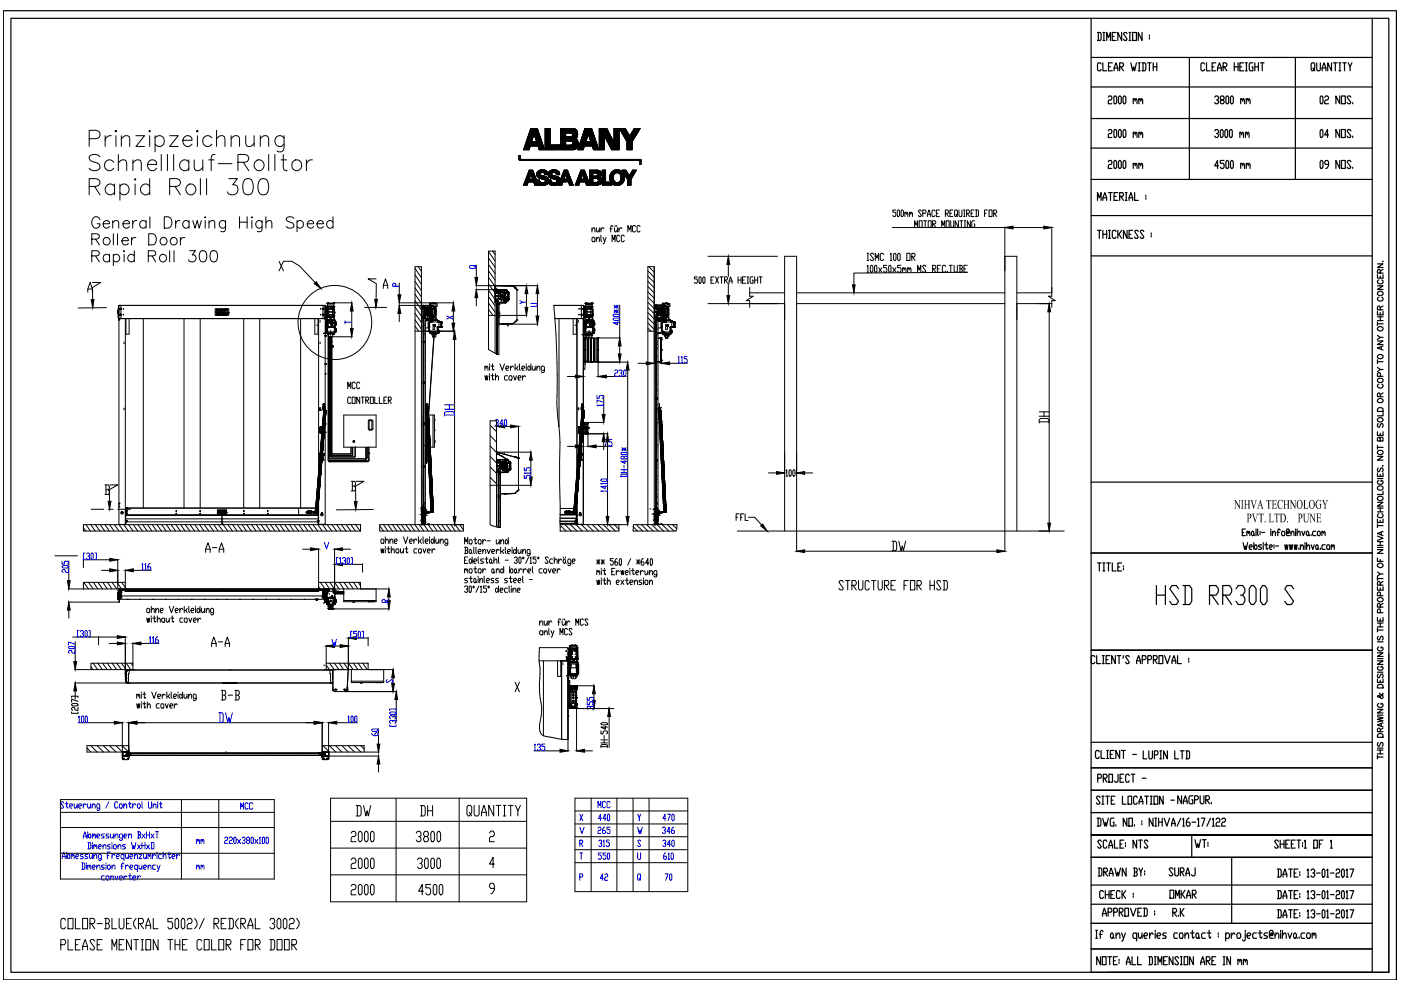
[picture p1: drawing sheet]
<svg xmlns="http://www.w3.org/2000/svg" width="297mm" height="210mm" viewBox="0 0 297 210" stroke-linecap="round" stroke-linejoin="round" font-family="sans-serif">
<!-- layer: 0 -->
<g fill="none" stroke="#000" stroke-width=".25">
<path d="M.7 2.3h295.4v205.5h-295.4zM2.3 3.9h292.2v202.2h-292.2zM231.3 3.9v202.2h59.6v-202.2M231.3 12.2h59.6M231.3 18.4h59.6M232.7 6.9h.6l.2 .2v1.2l-.2 .3h-.6M232.9 6.9v1.7M233.5 13.6l-.2-.3h-.4l-.2 .3v1.1l.2 .3h.4l.2-.3M233.8 13.3v1.7h.8M233.8 6.9h.5M233.8 8.6h.5M234 6.9v1.7"/>
<path d="M234.6 8.6v-1.7l.4 1.1 .4-1.1v1.7M235 14.2h.4M235.8 13.3h-.8v1.7h.8M235.8 7.7h.4M236.2 15v-.6l.4-1.1 .4 1.1v.6M236.2 14.4h.8M236.6 6.9h-.8v1.7h.8M237.4 14.2h.6l.2-.3v-.3l-.2-.3h-.6v1.7M237.6 14.2l.6 .8M237.8 6.9v1.7l-.8-1.7v1.7M239 7.1l-.2-.2h-.4l-.2 .2 .8 1.2-.2 .3h-.4l-.2-.3M239.4 6.9h.4"/>
<path d="M239.4 8.6h.4M239.6 6.9v1.7M239.8 13.3l.3 1.7 .3-.8 .2 .8 .3-1.7M240.1 6.9h.8v1.7h-.8zM241.3 15h.5M241.3 13.3h.5M241.5 13.3v1.7M242.1 6.9v1.7l-.8-1.7v1.7M242.1 13.3h.6l.2 .3v1.1l-.2 .3h-.6M242.3 13.3v1.7M243.3 13.3h.8M243.7 7.4v.3"/>
<path d="M243.7 8v.3M243.7 13.3v1.7M244.5 14.2h.8M244.5 13.3v1.7M245.3 13.3v1.7M252.2 12.2v25.8M255.4 13.6l-.2-.3h-.4l-.2 .3v1.1l.2 .3h.4l.2-.3M255.8 13.3v1.7h.8M257 14.2h.4M257.8 13.3h-.8v1.7h.8M258.1 15v-.6l.5-1.1 .3 1.1v.6M258.1 14.4h.8"/>
<path d="M259.3 14.2h.6l.2-.3v-.3l-.2-.3h-.6v1.7M259.5 14.2l.6 .8M261.7 14.2h.8M261.7 13.3v1.7M262.5 13.3v1.7M262.9 14.2h.4M263.7 13.3h-.8v1.7h.8M264.1 15h.3M264.1 13.3h.3M264.3 13.3v1.7M265.6 13.3h-.6l-.1 .3v1.1l.1 .3h.6v-.8h-.1M266.1 14.2h.7"/>
<path d="M266.1 13.3v1.7M266.8 13.3v1.7M267.2 13.3h.8M267.6 13.3v1.7M274.6 12.2v25.8M278.4 14.4l.2 .3-.2 .3h-.2l-.2-.3v-1.1l.2-.3h.4l.2 .3v.8l-.2 .3 .2 .3M279.2 13.3v1.4l.1 .3h.4l.2-.3v-1.4M280.3 15v-.6l.4-1.1 .4 1.1v.6M280.3 14.4h.8M282.3 13.3v1.7l-.8-1.7v1.7M282.7 13.3h.8M283.1 13.3v1.7"/>
<path d="M283.9 15h.4M283.9 13.3h.4M284.1 13.3v1.7M284.7 13.3h.7M285.1 13.3v1.7M285.9 13.3l.3 .9v.8M286.6 13.3l-.4 .9M231.3 25.1h59.6M231.3 38h59.6M231.3 31.4h59.6M235 20.6l.1-.3h.5l.1 .3-.1 .6h-.5l-.1 .2v.6h.7M235 27.8l.1-.3h.5l.1 .3-.1 .5h-.5l-.1 .3v.6h.7"/>
<path d="M235 34.3l.1-.3h.5l.1 .3-.1 .6h-.5l-.1 .3v.5h.7M236.3 20.3h.2l.3 .3v1.1l-.3 .3h-.2l-.1-.3v-1.1zM236.3 27.5h.2l.3 .3v1.1l-.3 .3h-.2l-.1-.3v-1.1zM236.3 34h.2l.3 .3v1.2l-.3 .2h-.2l-.1-.2v-1.2zM237.3 20.3l.4 .3v1.1l-.2 .3-.4-.3v-1.1zM237.3 27.5l.4 .3v1.1l-.2 .3-.4-.3v-1.1zM237.3 34l.4 .3v1.2l-.2 .2-.4-.2v-1.2zM238.3 20.3l.4 .3v1.1l-.2 .3-.4-.3v-1.1zM238.3 27.5l.4 .3v1.1l-.2 .3-.4-.3v-1.1zM238.3 34l.4 .3v1.2l-.2 .2-.4-.2v-1.2zM240.3 21.2l.2-.3 .2 .5M240.3 28.3l.2-.3 .2 .6"/>
<path d="M240.3 34.9l.2-.3 .2 .3v.3M240.3 20.9v1.1M240.3 28v1.2M240.3 34.6v1.1M240.7 21.2l.2-.3 .2 .3v.8M240.7 28.3l.2-.3 .2 .3v.9M240.7 34.9l.2-.3 .2 .3v.8M241.5 21.2l.2-.3 .2 .5M241.5 28.3l.2-.3 .2 .6M241.5 34.9l.2-.3 .2 .3v.3M241.5 20.9v1.1M241.5 28v1.2"/>
<path d="M241.5 34.6v1.1M241.9 21.2l.1-.3 .3 .3v.8M241.9 28.3l.1-.3 .3 .3v.9M241.9 34.9l.1-.3 .3 .3v.8M257.5 20.6l.3-.3h.3l.2 .3-.2 .6h-.2M257.5 27.8l.3-.3h.3l.2 .3-.2 .5h-.2M258.1 21.2l.2 .2v.3l-.2 .3h-.3l-.3-.3M258.1 28.3l.2 .3-.2 .6h-.3l-.3-.3M258.3 35.2h-.8l.6-1.2v1.7M258.9 21.2l-.2-.3v-.3l.2-.3h.4l.2 .3-.2 .6h-.4l-.2 .2v.3l.2 .3h.4l.2-.3v-.3l-.2-.2M258.9 27.5l.4 .3v1.1l-.2 .3-.4-.3v-1.1zM259.5 34h-.8v.6h.6l.2 .3v.6l-.2 .2h-.4l-.2-.2"/>
<path d="M259.9 27.5h.2l.2 .3v1.1l-.2 .3h-.2l-.2-.3v-1.1zM260.1 20.3l.4 .3v1.1l-.2 .3-.4-.3v-1.1zM260.1 34l.4 .3v1.2l-.2 .2-.4-.2v-1.2zM260.9 27.5h.2l.2 .3v1.1l-.2 .3h-.2l-.2-.3v-1.1zM261.1 20.3l.4 .3v1.1l-.2 .3-.4-.3v-1.1zM261.1 34l.4 .3v1.2l-.2 .2-.4-.2v-1.2zM262.9 28.3l.1-.3 .3 .6M262.9 28v1.2M263 21.2l.3-.3 .2 .5M263 34.9l.3-.3 .2 .3v.3M263 20.9v1.1M263 34.6v1.1"/>
<path d="M263.3 28.3l.2-.3 .1 .3v.9M263.5 21.2l.1-.3 .2 .3v.8M263.5 34.9l.1-.3 .2 .3v.8M264.1 28.3l.1-.3 .2 .6M264.1 28v1.2M264.2 21.2l.2-.3 .3 .5M264.2 34.9l.2-.3 .3 .3v.3M264.2 20.9v1.1M264.2 34.6v1.1M264.4 28.3l.3-.3 .1 .3v.9M264.7 21.2l.1-.3 .2 .3v.8M264.7 34.9l.1-.3 .2 .3v.8"/>
<path d="M280.1 20.3l.4 .3v1.1l-.2 .3-.4-.3v-1.1zM280.1 27.5l.4 .3v1.1l-.2 .3-.4-.3v-1.1zM280.1 34l.4 .3v1.2l-.2 .2-.4-.2v-1.2zM280.9 20.6l.2-.3h.4l.2 .3-.2 .6h-.4l-.2 .2v.6h.8M281.7 28.6h-.8l.6-1.1v1.7M281.7 34.9h-.6l-.2-.3 .2-.6h.4l.2 .3v.9l-.4 .5h-.2M284 20.3v1.7l-.8-1.7v1.7M284 27.5v1.7l-.8-1.7v1.7M284 34v1.7l-.8-1.7v1.7M284.4 20.3h.8v1.7h-.8zM284.4 27.5h.8v1.7h-.8zM284.4 34h.8v1.7h-.8z"/>
<path d="M286.4 20.6l-.2-.3h-.4l-.2 .3 .8 1.1-.2 .3h-.4l-.2-.3M286.4 27.8l-.2-.3h-.4l-.2 .3 .8 1.1-.2 .3h-.4l-.2-.3M286.4 34.3l-.2-.3h-.4l-.2 .3 .8 1.2-.2 .2h-.4l-.2-.2M286.8 21.7v.3M286.8 28.9v.3M286.8 35.5v.2M231.3 45.7h59.6M231.3 54.3h59.6M232.7 42.5v-1.7l.4 1.1 .4-1.1v1.7M232.7 48.8h.8M233.1 48.8v1.7M233.8 42.5v-.6l.5-1.1 .3 1.1v.6"/>
<path d="M233.8 48.8v1.7M233.8 41.9h.8M233.8 49.7h.8M234.6 48.8v1.7M235 40.8h.8M235 48.8h.4M235 50.5h.4M235.2 48.8v1.7M235.4 40.8v1.7M236.2 41.6h.4M236.6 49.1l-.2-.3h-.4l-.2 .3v1.1l.2 .3h.4l.2-.3M237 40.8h-.8v1.7h.8"/>
<path d="M237 48.8v1.7M237.2 49.7l.6 .8M237.4 41.6h.6l.2-.2v-.3l-.2-.3h-.6v1.7M237.6 41.6l.6 .9M237.8 48.8l-.6 .9h-.2M238.6 40.8h.4M238.6 42.5h.4M238.8 40.8v1.7M239 48.8v1.7l-.8-1.7v1.7M239.4 42.5v-.6l.4-1.1 .3 1.1v.6M239.4 41.9h.7M239.4 49.7h.4"/>
<path d="M240.1 48.8h-.7v1.7h.7M240.6 40.8v1.7h.7M241.3 49.1l-.1-.3h-.5l-.1 .3 .7 1.1-.1 .3h-.5l-.1-.3M242.5 49.1l-.2-.3h-.4l-.1 .3 .7 1.1-.2 .3h-.4l-.1-.3M242.9 41.4v.2M242.9 41.9v.3M244.1 49.4v.3M244.1 49.9v.3M292 58.2v.8h1.2v-.8M292 56h1.2l-1.2 .7h1.2M292.3 59.3a.43 .43 0 0 0-.3 .5 .43 .43 0 0 0 .5 .4h.3a.44 .44 0 0 0 .4-.4 .44 .44 0 0 0-.2-.5M292.6 57.9v-.5l-.3-.3-.3 .3v.5h1.2"/>
<path d="M292.6 58.5v.5M293.2 55.4v.1zM293.2 57.1l-.6 .4M69.8 73.6h.1M292 72.3h1.2l-1.2 .8h1.2M292 66v.7h1.2v-.7M292 60.6h1.2l-1.2 .8h1.2M292 68.3v.7M292 76.3v.8M292 77.9l.6 .4M292 76.7h1.2M292 71.1l.6 .4"/>
<path d="M292 68.7h1.2M292 68h1.2M292 67.2h1.2M292.2 69.4a.58 .58 0 0 1 .7-.1 .58 .58 0 0 1 .3 .6 .58 .58 0 0 1-.7 .3 .58 .58 0 0 1-.4-.7zM292.2 61.9a.58 .58 0 0 1 .7-.1 .58 .58 0 0 1 .3 .6 .58 .58 0 0 1-.7 .3 .58 .58 0 0 1-.4-.7zM292.3 63l-.3 .3a.58 .58 0 0 0 .7 .6 .58 .58 0 0 0 .5-.7l-.2-.2M292.6 65.7l-.1-.8h-.3l-.2 .8h1.2M292.6 66.3v.4M292.6 67.2v.8M292.7 79.8l-.1-.7h-.4l-.2 .7h1.2M292.8 73.5v.6M293.2 78.3h-.6l-.6 .5"/>
<path d="M293.2 73.3l-1.2 .5 1.2 .4M293.2 71.5h-.6l-.6 .5M293.2 64.9l-.6 .4M292 96.8h1.2l-1.2 .8h1.2M292 91.6v.7h1.2v-.7M292 94.5v.7M292 94.9h1.2M292.2 99.2l-.2 .3 .2 .5 .3-.1 .4-.7h.2l.1 .3-.1 .5M292.2 89.8l-.2 .3 .2 .5 .3-.1 .2-.6h.5v.4l-.1 .3M292.2 88.7a.58 .58 0 0 1 .7-.1 .58 .58 0 0 1 .3 .6 .58 .58 0 0 1-.7 .3 .58 .58 0 0 1-.4-.7zM292.2 86.6l.8-.1 .2 .1v.6h-1.2zM292.2 84.6a.58 .58 0 0 1 .7-.1 .58 .58 0 0 1 .3 .7 .58 .58 0 0 1-.7 .2 .58 .58 0 0 1-.4-.7z"/>
<path d="M292.3 81.4a.43 .43 0 0 0-.3 .5 .43 .43 0 0 0 .5 .4h.3a.44 .44 0 0 0 .4-.4 .44 .44 0 0 0-.2-.5M292.6 93l.2-.3h.3l.1 .3v.5h-1.2l.2-.8h.3l.1 .8M292.6 84.1v-.5l-.3-.3-.3 .3v.5h1.2M292.6 91.8v.5M293.2 98.7v.1zM293.2 87.5v.7h-1.2M293.2 83.3l-.6 .4M231.3 117.2h59.6M231.3 102.2h59.6M232.7 119.4h.8M233.1 119.4v1.7M233.8 119.4h.5"/>
<path d="M234 119.4v1.7M234.6 119.4h.8M235 119.4v1.7M235.8 119.4v1.7h.8M237.8 119.4h-.8v1.7h.8M238.2 120v.2M263.4 112.9h.3M263.6 115l.3 1.5 .2-.7 .1 .7 .3-1.5M264 112.2h-.6v1.4h.6M264.4 112.9l.1-.3 .2 .5M264.4 112.6v1M264.7 112.9l.1-.3 .2 .3v.7"/>
<path d="M264.9 116h.5l.1-.2-.1-.3h-.4l-.1 .3v.4l.1 .3h.4M265.5 112.6l.3 .3v.5l-.1 .2-.4-.2v-.5zM265.8 113.4l.2 .2M265.8 115v1.5M266.2 115.5l.3 .3v.4l-.2 .3h-.1l-.4-.5zM266.3 112.2v.2M266.3 112.6v1M266.6 112.2v1.2l.2 .2M267.2 112.6v.3M267.2 113.1v.3M267.5 115.5h-.5l-.2 .3 .2 .2h.3l.2 .2-.2 .3h-.5M267.5 112.9h.6"/>
<path d="M267.8 115v.3M267.8 115.5v1M268.1 115.5h.7M268.5 115v1.2l.1 .3 .2-.3M269.1 116h.5l.2-.2-.2-.3h-.3l-.2 .3v.4l.2 .3h.3M269.4 112.2v.2M269.4 112.6v1M269.8 113.1l.4-.5 .2 .3v.7M269.8 112.6v1M270.1 115.5v.3M270.1 116v.2M270.5 115.8h.6"/>
<path d="M270.7 112.9h.6M271.4 112.4l-.1-.2-.4 .2v1.2M271.9 112.6h.3l.2 .3v.5l-.2 .2h-.3l-.2-.2v-.5zM272.4 115.5l.2 1 .1-1 .2 1 .2-1M273.2 112.9l-.3 .2 .1-.5h.2v.5l.2-.2v-.5l-.2-.2h-.3l-.2 1.2 .2 .2h.5M273.4 115.5l.1 1 .2-1 .2 1 .2-1M273.7 113.1l.4-.5h.1l.1 1M273.7 112.6v1M274.4 115.5l.2 1 .1-1 .2 1 .1-1M274.7 112.2v.2M274.7 112.6v1M275 113.1l.4-.5h.1l.2 1"/>
<path d="M275 112.2v1.4M275.4 116.2v.3M275.7 116l.5-.5 .1 .3v.7M275.7 115.5v1M276 112.6l.3 1 .4-1M276.7 115v.3M276.7 115.5v1M277 116l.5-.5 .2 .3v.7M277 115v1.5M277.1 112.6l.4 .3v.5l-.2 .2-.3-.2v-.5zM277.5 113.4l.2 .2M278 115.5l.3 1 .4-1"/>
<path d="M278 113.4v.2M279 112.6h-.5l-.2 .3v.5l.2 .2h.5M279.1 115.5l.4 .3v.4l-.2 .3-.3-.3v-.4zM279.5 112.6h.3l.1 .3v.5l-.1 .2h-.3l-.2-.2v-.5zM279.5 116.2l.1 .3M280 116.2v.3M280.3 112.9l.1-.3 .2 .5M280.3 112.6v1M280.6 112.9l.2-.3 .2 .3v.7M281 115.5h-.6l-.1 .3v.4l.1 .3h.6M281.5 115.5h.3l.1 .3v.4l-.1 .3h-.3l-.2-.3v-.4zM282.3 115.8l.1-.3 .2 .5"/>
<path d="M282.3 115.5v1M282.6 115.8l.2-.3 .1 1M292 118.3v.7h1.2M292 116.5h1.2l-1.2 .8h1.2M292 113.7l1.2 .4-1.2 .5M292 110.1v.7h1.2v-.7M292 106.5h1.2l-1.2 .8h1.2M292 100.3v.7h1.2v-.7M292 111.1v.7M292 116.1h1.2M292 115.6h1.2M292 114.8h1.2"/>
<path d="M292 111.4h1.2M292 108.5h1.2M292 107.7h1.2M292 101.5h1.2M292.2 119.5a.58 .58 0 0 1 .7-.1 .58 .58 0 0 1 .3 .7 .58 .58 0 0 1-.7 .2 .58 .58 0 0 1-.4-.6zM292.3 108.9a.43 .43 0 0 0-.3 .5 .43 .43 0 0 0 .5 .4h.3a.44 .44 0 0 0 .4-.4 .44 .44 0 0 0-.2-.5M292.3 101.8a.43 .43 0 0 0-.3 .5 .43 .43 0 0 0 .5 .4h.3a.42 .42 0 0 0 .4-.4 .42 .42 0 0 0-.4-.5v.3M292.6 100.6v.4M292.6 107.7v.8M292.6 110.3v.5M292.6 114.8v.8M292.6 118.6v.4"/>
<path d="M292.8 112.8v.6M293.2 112.7l-1.2 .4 1.2 .5M293.2 104.2v.6h-1.2M232.1 139.3l-.2-.3h-.4l-.2 .3v1.1l.2 .3h.4l.2-.3M232.5 139v1.7h.8M233.7 139h.4M233.8 121.1h.5M233.9 139v1.7M234.5 139.9h.4M235.3 139h-.8v1.7h.8M236.5 139v1.7l-.8-1.7v1.7M236.9 139h.7"/>
<path d="M237 120.2h.4M237.3 139v1.7M238.2 120.5v.3M238.2 139l-.1 .6M239.4 139.3l-.1-.3h-.5l-.1 .3 .7 1.1-.1 .3h-.5l-.1-.3M242.2 139.9h.6l.2-.3v-.3l-.2-.3h-.6v1.7M243.4 139.9h.6l.2-.3v-.3l-.2-.3h-.6v1.7M244.5 139.9h.6l.2-.3v-.3l-.2-.3h-.6v1.7M244.8 139.9l.5 .8M245.2 124.1v4.1M245.2 126.2h1.9M245.7 139h.8v1.7h-.8z"/>
<path d="M246.9 139l.6 1.7 .6-1.7M247.1 124.1v4.1M249.7 139v1.7h.8M249.9 124.8l-.5-.7h-.9l-.5 .7 1.9 2.7-.5 .7h-.9l-.5-.7M250.8 124.1h1.4l.5 .7v2.7l-.5 .7h-1.4M251.3 124.1v4.1M252 139.6v.3M256.4 126.2h1.4l.5-.7v-.7l-.5-.7h-1.4v4.1M256.9 126.2l1.4 2M259.2 126.2h1.5l.4-.7v-.7l-.4-.7h-1.5v4.1M259.7 126.2l1.4 2M262.1 124.8l.4-.7h1l.4 .7v.7l-.4 .7h-.5"/>
<path d="M263.5 126.2l.4 .6v.7l-.4 .7h-1l-.4-.7M265.3 124.1h.5l.5 .7v2.7l-.5 .7h-.5l-.4-.7v-2.7zM267.7 124.1h.5l.4 .7v2.7l-.4 .7h-.5l-.5-.7v-2.7zM274.3 124.8l-.5-.7h-.9l-.5 .7 1.9 2.7-.5 .7h-.9l-.5-.7M290.9 137.9h-59.6h59.6M292 138.4h1.2l-1.2 .8h1.2M292 130.9v.8h1.2v-.8M292 124.4v.7h1.2v-.7M292 122.2v.8M292 133.2v.8M292 139.6h1.2M292 136.1h1.2"/>
<path d="M292 133.6h1.2M292 132.9h1.2M292 132.1h1.2M292 122.7h1.2M292 121.3l.6 .4M292.1 126.9a.55 .55 0 0 1 .8-.2 .55 .55 0 0 1 .2 .8 .57 .57 0 0 1-.7 .1 .57 .57 0 0 1-.3-.7zM292.2 134.9l-.2 .3 .2 .5 .3-.1 .4-.7h.2l.1 .3-.1 .5M292.3 137.2a.43 .43 0 0 0-.3 .5 .43 .43 0 0 0 .5 .3h.3a.42 .42 0 0 0 .4-.4 .42 .42 0 0 0-.4-.4v.2M292.6 128.7v-.5l-.3-.3-.3 .3v.5h1.2M292.6 124.1v-.5l-.3-.3-.3 .3v.5h1.2M292.6 124.7v.4M292.6 131.2v.5"/>
<path d="M292.6 132.1v.8M292.7 129.9l-.1-.7-.3-.1-.3 .3v.5h1.2M292.7 126.3l-.1-.7-.3-.1-.3 .3v.5h1.2M293.2 121.7h-.6l-.6 .5M293.2 127.9l-.6 .4M293.2 123.3l-.6 .4M294.5 138.7v67.4h-59.6M231.3 157.4h59.6M233.1 159.4l-.2-.3h-.4l-.2 .3v1.1l.2 .3h.4l.2-.3M233.5 159.1v1.7h.7M233.7 140.7h.4M234.6 159.1h.4"/>
<path d="M234.8 159.1v1.7M235.4 160h.4M236.2 159.1h-.8v1.7h.8M237.4 159.1v1.7l-.8-1.7v1.7M237.8 159.1h.8M238.2 159.1v1.7M240.1 160h.8M241 140.7v-.6l.4-1.1 .4 1.1v.6M241 140.1h.8M242.4 159.2v1.7h.7M243.6 159.2v1.4l.1 .3h.5l.1-.3v-1.4M245.9 159.2h.4"/>
<path d="M246.1 159.2v1.7M247.5 159.2v1.7l-.8-1.7v1.7M248.5 140.7v-.6l.4-1.1 .4 1.1v.6M248.5 140.1h.8M249.1 159.2v1.7h.8M250.3 159.2h.7M250.6 159.2v1.7M251.4 159.2h.6l.2 .3v1.1l-.2 .3h-.6M251.6 159.2v1.7M252 140.1v.3M292 152l1.2 .2-1.2 .3 1.2 .3-1.2 .3M292 150.4h1.2l-1.2 .8h1.2"/>
<path d="M292 144v.7h1.2v-.7M292 140.1h1.2l-1.2 .8h1.2M292 159.8h1.2M292 159h1.2M292 158.6h1.2M292 151.6h1.2M292 142.5h1.2M292.2 157.4l-.2 .3 .2 .5 .3-.1 .4-.7h.2l.1 .3-.1 .5M292.2 155.6l.3-.1 .6 .1 .1 .7h-1.2zM292.2 145.2h.9l.1 .7h-1.2zM292.2 142.9l-.2 .3 .2 .5 .3-.1 .4-.7h.2l.1 .3-.1 .5M292.3 149.1a.43 .43 0 0 0-.3 .5 .43 .43 0 0 0 .5 .4h.3a.42 .42 0 0 0 .4-.5 .42 .42 0 0 0-.4-.4v.3"/>
<path d="M292.3 141.3a.41 .41 0 0 0-.3 .5 .41 .41 0 0 0 .5 .3h.3a.4 .4 0 0 0 .4-.4 .4 .4 0 0 0-.4-.4v.2M292.6 147l-.1 .1a.73 .73 0 0 1 .6 .9l-.2 .1-.2-.1-.2-.5h-.3l-.2 .1 .2 .2h.3l.7-.5-.1-.3M292.6 155.1v-.6l-.4-.1-.2 .7h1.2M292.6 144.3v.4M292.6 159v.8M292.8 153.4v.6M293.2 153.2l-1.2 .5 1.2 .4M293.2 154.4l-.6 .4M231.3 162.8h59.6M231.3 167.5h59.6M231.3 172.3h59.6M232.6 173.5h.6l.2 .3v1.1l-.2 .3h-.6"/>
<path d="M232.7 165h.6l.2-.3-.2-.5h-.6v1.6M232.8 173.5v1.7M233.2 169.1l-.2-.3h-.4l-.2 .3 .8 1.1-.2 .3h-.4l-.2-.3M233.5 178.4l-.2-.3h-.4l-.2 .3 .8 1.1-.2 .3h-.4l-.2-.3M233.6 168.8h.4M233.6 170.5h.4M233.8 173.5l.4 1.7 .2-.9 .2 .9 .4-1.7M233.8 168.8v1.7M233.9 165h.6l.2-.3-.2-.5h-.6v1.6M234.1 165l.6 .8M234.4 168.8h.8M234.6 160.8h.4"/>
<path d="M234.7 178.4l-.2-.3h-.4l-.2 .3v1.1l.2 .3h.4l.2-.3M234.8 168.8v1.7M235.1 164.2h.8v1.6h-.8zM235.1 179.8v-.5l.4-1.2 .4 1.2v.5M235.1 179.3h.8M235.6 169.7h.4M236.2 173.5h-.6l-.2 .3v1.1l.2 .3h.6v-.9h-.2M236.3 178.1v1.7h.8M236.4 168.8h-.8v1.7h.8M236.6 174.9v.3M237.1 164.2v1.4l-.2 .2h-.4l-.2-.2M237.5 165h.4"/>
<path d="M237.5 179h.4M238 168.8v1.7h.7M238.2 164.2h-.7v1.6h.7M238.2 178.1h-.7v1.7h.7M238.6 178.7v.3M238.6 179.3v.2M238.9 173.5v1.7l-.7-1.7v1.7M239.2 168.8h.7v1.7h-.7zM239.3 173.5h.8v1.7h-.8zM239.4 164.5l-.1-.3h-.5l-.1 .3v1.1l.1 .2h.5l.1-.2M239.8 164.2h.8M240.2 164.2v1.6"/>
<path d="M240.5 174.9v.3M241 178.1v1.7l-.8-1.7v1.7M241.1 169.1l-.2-.3h-.4l-.1 .3v1.1l.1 .3h.4l.2-.3M241.4 178.1h.8M241.5 170.5v-.5l.4-1.2 .4 1.2v.5M241.5 170h.8M241.8 178.1v1.7M242.1 174.1v.2M242.1 174.6v.3M242.2 165h.8M242.7 168.8h.8M243.1 168.8v1.7"/>
<path d="M243.4 178.4l-.2-.3h-.4l-.2 .3 .8 1.1-.2 .3h-.4l-.2-.3M243.9 168.8h.4M243.9 170.5h.4M244.1 168.8v1.7M244.5 173.5v1.7l-.8-1.7v1.7M244.7 168.8h.8v1.7h-.8zM244.8 160h.5l.2-.2-.2-.6h-.5v1.7M244.8 173.5h.4M244.8 175.2h.4M245.1 173.5v1.7M245.6 173.5v1.7M245.6 174.3h.8"/>
<path d="M245.9 160.9h.4M246.4 173.5v1.7M246.6 168.8v1.7l-.7-1.7v1.7M246.8 173.5l.6 1.7 .6-1.7M248.2 169.7h.8M248.4 175.2v-.6l.4-1.1 .4 1.1v.6M248.4 174.6h.8M250.3 173.5l-.7 1.7M250.5 168.7v1.7l-.8-1.7v1.7M250.8 173.8l.1-.3v1.7M250.8 175.2h.3M250.9 170.4v-.5l.4-1.2 .4 1.2v.5"/>
<path d="M250.9 169.9h.8M252.1 173.5h-.1l-.5 .6v.8l.2 .3h.4l.2-.6-.2-.3h-.6M252.7 177v4.8M252.7 174.3h.8M252.9 168.7h-.6l-.2 .3v1.1l.2 .3h.6v-.8h-.2M253.3 169.6h.6l.2-.3-.2-.6h-.6v1.7M253.4 178l.3 1.7 .2-.8 .3 .8 .3-1.7M253.9 173.8l.2-.3v1.7M253.9 175.2h.4M254.5 168.7v1.4l.2 .3h.3l.3-.3v-1.4M254.7 173.5h.8l-.6 1.7M254.9 178h.8"/>
<path d="M255.3 178v1.7M255.6 169.6h.6l.2-.3-.2-.6h-.6v1.7M255.8 169.6l.6 .8M256.1 178.6v.3M256.1 179.1v.3M256.7 173.5l-.8 1.7M256.8 170.1v.3M257.1 173.8l.1-.3v1.7M257.1 175.2h.4M257.8 173.8l.2-.3h.4l.2 .3v.3l-.2 .2h-.4l-.2 .3v.6h.8M259 173.8l.2-.3h.4l.2 .3v.3l-.2 .2h-.4l-.2 .3v.6h.8M271 178.4l-.2-.3h-.3l-.3 .3 .8 1.1-.2 .3h-.3l-.3-.3"/>
<path d="M271.4 179h.8M271.4 178.1v1.7M272.2 178.1v1.7M272.6 179h.4M273.4 178.1h-.8v1.7h.8M273.8 179h.4M274.6 178.1h-.8v1.7h.8M275 178.1h.8M275.4 178.1v1.7M276.2 178.7v.3M276.2 179.3v.2M276.5 178.4l.3-.3v1.7"/>
<path d="M276.5 179.8h.5M278.5 178.1h.8v1.7h-.8zM279.7 179h.4M280.5 178.1h-.8v1.7M282.1 178.4l.2-.3v1.7M282.1 179.8h.4M290.9 177h-59.6h59.6M292 160.5h1.2M292 160.1v.8M231.3 181.8h59.6M231.3 195.8h59.6M231.3 187.6h59.6"/>
<path d="M231.3 191.7h59.6M232.3 197.3h.4M232.3 199h.4M232.5 197.3v1.7M232.8 184.1h.6l.2 .2v1.2l-.2 .2h-.6M233 184.1v1.6M233.1 198.1h.6M233.8 194.3v-.6l.3-1.1 .5 1.1v.6M233.8 193.7h.8M233.9 197.6l-.2-.3-.4 .3v1.4M234 189.1l-.2-.3h-.4l-.2 .3v1.1l.2 .3h.4l.2-.3M234 184.9h.6l.2-.3-.2-.5h-.6v1.6"/>
<path d="M234.2 184.9l.6 .8M234.3 188.8v1.7M234.3 189.7h.8M234.9 193.4h.6l.2-.2-.2-.6h-.6v1.7M235.1 188.8v1.7M235.2 185.7v-.5l.4-1.1 .4 1.1v.5M235.2 185.2h.8M235.5 189.7h.4M235.7 197.8h.2l.1 .3v.6l-.1 .3h-.2l-.3-.3v-.6zM236 198.7l.2 .3M236.1 193.4h.6l.2-.2-.2-.6h-.6v1.7M236.3 188.8h-.8v1.7h.8"/>
<path d="M236.4 184.1l.4 1.6 .2-.8 .1 .8 .5-1.6M236.6 198.4l.5-.6h.1l.2 .3v.9M236.6 197.8v1.2M237.3 193.4h.6l.2-.2-.2-.6h-.6v1.7M237.5 189.1l-.2-.3h-.4l-.2 .3v1.1l.2 .3h.4l.2-.3M237.5 193.4l.6 .9M237.8 197.8l.4 1.2M237.9 188.8v1.7M238.1 189.7l.6 .8M238.5 192.6h.8v1.7h-.8zM238.6 197.8l-.6 1.7h-.2M238.7 188.8l-.6 .9h-.2"/>
<path d="M238.7 184.1v1.6l-.8-1.6v1.6M239.7 192.6l.6 1.7 .6-1.7M240.3 189.4v.3M240.3 189.9v.3M240.3 184.1h.6l.2 .2v.3l-.2 .3M240.5 184.9h.4l.2 .6-.2 .2h-.6M240.5 184.1v1.6M241 198.1l-.2-.3h-.4l-.2 .3v.6l.2 .3h.6M241 197.8v1.7M241.2 193.4h.4M241.4 197.8v.9l.2 .3h.2l.3-.6M241.5 184.1l.4 .8v.8"/>
<path d="M242 192.6h-.8v1.7h.8M242.1 197.8v1.2M242.3 184.1l-.4 .8M242.4 192.6h.6l.2 .3v1.1l-.2 .3h-.6M242.6 198.4h.5l.2-.3-.2-.3h-.4l-.1 .3v.6l.1 .3h.4M242.6 192.6v1.7M242.7 184.6v.3M242.7 185.2v.3M243.7 197.8v1.2M244.5 198.1l-.2-.3h-.2l-.4 .6M244.8 193.2v.2M244.8 193.7v.3"/>
<path d="M244.9 197.3v.3M244.9 197.8v1.2M245.3 198.4h.6l.2-.3-.2-.3h-.4l-.2 .3v.6l.2 .3h.4M247.3 197.8h-.6l-.2 .3 .2 .3h.4l.2 .3-.2 .3h-.6M248.1 188.8h.8v1.6h-.8zM248.7 193.4h.5l.3-.2-.3-.6h-.5v1.7M248.7 184.3l-.2-.3h-.4l-.2 .3 .8 1.1-.2 .3h-.4l-.2-.3M248.9 193.4l.6 .9M249.1 184v1.4l.2 .3h.4l.2-.3v-1.4M249.2 190.4v-1.6l.5 1.1 .3-1.1v1.6M249.6 197.8h-.6l-.1 .3v.6l.1 .3h.6M249.8 194v.3"/>
<path d="M250.2 197.8h.4l.2 .3v.6l-.2 .3h-.4l-.2-.3v-.6zM250.3 184.9h.6l.1-.3-.1-.6h-.6v1.7M250.3 192.6v1.7M250.4 188.8v1.6M250.4 193.4l.6 .9M250.5 184.9l.5 .8M250.6 189.6l.6 .8M251 192.6l-.6 .8h-.1M251.2 188.8l-.6 .8h-.2M251.2 198.4l.4-.6h.2l.2 .3v.9M251.2 197.8v1.2M251.4 185.7v-.5l.4-1.2 .4 1.2v.5"/>
<path d="M251.4 185.2h.8M251.6 190.4v-.5l.4-1.1 .4 1.1v.5M251.6 189.9h.8M252.4 197.8h.8M252.8 189.6h.6l.2-.3-.2-.5h-.6v1.6M252.8 197.3v1.4l.2 .3 .2-.3M253 189.6l.6 .8M253.4 184v1.4l-.2 .3h-.4l-.2-.3M253.8 197.8h.2l.2 .3v.6l-.2 .3h-.2l-.2-.3v-.6zM254.2 198.7l.2 .3M255.6 197.8h-.6l-.3 .3v.6l.3 .3h.6M255.9 197.8h.8"/>
<path d="M256.4 197.3v1.4l.1 .3 .2-.3M258.3 197.8v.3M258.3 198.4v.3M259.9 198.1l.2-.3h.4l.2 .3v.6l-.2 .3h-.6M259.9 197.8v1.7M261.1 197.8v1.2M261.1 181.8v14M261.9 198.1l-.4-.3-.4 .6M262.5 197.8h.3l.2 .3v.6l-.2 .3h-.3l-.3-.3v-.6zM264 197.8v1.4l-.2 .3-.4-.3M264 197.3v.3M264.4 198.4h.6l.2-.3-.2-.3h-.4l-.2 .3v.6l.2 .3h.4"/>
<path d="M266.4 197.8h-.6l-.2 .3v.6l.2 .3h.6M266.8 197.8h.8M267.2 197.3v1.4l.2 .3 .2-.3M268.8 197.8h-.6l-.2 .3 .2 .3h.3l.3 .3-.3 .3h-.5M269.7 198.1l-.3 .3 .1-.6h.2v.6l.2-.3v-.5l-.2-.3h-.3l-.3 .3v1.1l.3 .3h.5M270.3 198.4l.4-.6h.2l.2 .3v.9M270.3 197.8v1.2M270.8 184.3h.6l.2 .3v1.1l-.2 .3h-.6M270.8 188.8h.6l.2 .3v1.2l-.2 .2h-.6M270.8 192.9h.6l.2 .3v1.1l-.2 .3h-.6M271 184.3v1.7M271 188.8v1.7"/>
<path d="M271 192.9v1.7M271.5 197.3v.3M271.5 197.8v1.2M271.9 198.4l.4-.6h.2l.2 .3v.9M271.9 197.3v1.7M272 186v-.6l.4-1.1 .4 1.1v.6M272 190.5v-.5l.4-1.2 .4 1.2v.5M272 194.6v-.6l.4-1.1 .4 1.1v.6M272 185.4h.8M272 190h.8M272 194h.8M273.1 197.8l.4 1.2 .4-1.2"/>
<path d="M273.2 184.3h.8M273.2 188.8h.8M273.2 192.9h.8M273.6 184.3v1.7M273.6 188.8v1.7M273.6 192.9v1.7M274.4 185.1h.4M274.4 189.7h.4M274.4 193.7h.4M274.5 197.8l.4 .3v.6l-.3 .3-.3-.3v-.6zM274.9 198.7l.2 .3M275.2 184.3h-.8v1.7h.8"/>
<path d="M275.2 188.8h-.8v1.7h.8M275.2 192.9h-.8v1.7h.8M275.4 198.7v.3M275.6 184.8v.3M275.6 185.4v.3M275.6 189.4v.3M275.6 190v.3M275.6 193.5v.2M275.6 194v.3M276.6 197.8h-.6l-.2 .3v.6l.2 .3h.6M277.1 184.6l.3-.3v1.7M277.1 189.1l.3-.3v1.7"/>
<path d="M277.1 193.2l.3-.3v1.7M277.1 186h.5M277.1 190.5h.5M277.1 194.6h.5M277.2 197.8h.4l.2 .3v.6l-.2 .3h-.4l-.2-.3v-.6zM277.9 184.6l.3-.3h.3l.3 .3-.3 .5h-.2M277.9 189.1l.3-.3h.3l.3 .3v.3l-.3 .3h-.2M277.9 193.2l.3-.3h.3l.3 .3v.3l-.3 .2h-.2M278.2 198.1l.2-.3 .2 .6M278.2 197.8v1.2M278.5 185.1l.3 .3-.3 .6h-.3l-.3-.3M278.5 189.7l.3 .3v.3l-.3 .2h-.3l-.3-.2"/>
<path d="M278.5 193.7l.3 .3v.3l-.3 .3h-.3l-.3-.3M278.6 198.1l.2-.3 .2 .3v.9M279.1 185.1h.8M279.1 189.7h.8M279.1 193.7h.8M280.5 184.3h.2l.2 .3v1.1l-.2 .3h-.2l-.2-.3v-1.1zM280.5 188.8h.2l.2 .3v1.2l-.2 .2h-.2l-.2-.2v-1.2zM280.5 192.9h.2l.2 .3v1.1l-.2 .3h-.2l-.2-.3v-1.1zM281.3 184.6l.2-.3v1.7M281.3 189.1l.2-.3v1.7M281.3 193.2l.2-.3v1.7M281.3 186h.4"/>
<path d="M281.3 190.5h.4M281.3 194.6h.4M282.1 185.1h.8M282.1 189.7h.8M282.1 193.7h.8M283.3 184.6l.1-.3h.5l.1 .3-.1 .5h-.5l-.1 .3v.6h.7M283.3 189.1l.1-.3h.5l.1 .3-.1 .6h-.5l-.1 .3v.5h.7M283.3 193.2l.1-.3h.5l.1 .3-.1 .5h-.5l-.1 .3v.6h.7M284.6 184.3h.2l.2 .3v1.1l-.2 .3h-.2l-.2-.3v-1.1zM284.6 188.8h.2l.2 .3v1.2l-.2 .2h-.2l-.2-.2v-1.2zM284.6 192.9h.2l.2 .3v1.1l-.2 .3h-.2l-.2-.3v-1.1zM285.4 184.6l.2-.3v1.7"/>
<path d="M285.4 189.1l.2-.3v1.7M285.4 193.2l.2-.3v1.7M285.4 186h.4M285.4 190.5h.4M285.4 194.6h.4M286.2 184.3h.8l-.6 1.7M286.2 188.8h.8l-.6 1.7M286.2 192.9h.8l-.6 1.7M231.3 201.2h59.6M233.3 202.8v1.7l-.8-1.7v1.7M233.7 202.8h.8v1.7h-.8zM234.9 202.8h.8"/>
<path d="M235.3 202.8v1.7M236.1 203.7h.4M236.9 202.8h-.8v1.7h.8M237.3 203.4v.3M237.3 204v.2M238.8 204.5v-.5l.4-1.2 .4 1.2v.5M238.8 204h.8M240 202.8v1.7h.8M241.2 202.8v1.7h.8M243.6 202.8h.6l.1 .3v1.1l-.1 .3h-.6M243.7 202.8v1.7M244.8 202.8h.3"/>
<path d="M244.8 204.5h.3M244.9 202.8v1.7M245.5 204.5v-1.7l.4 1.2 .4-1.2v1.7M246.7 203.7h.4M247.5 202.8h-.8v1.7h.8M248.7 202.8v1.7l-.8-1.7v1.7M249.9 203.1l-.2-.3h-.4l-.2 .3 .8 1.1-.2 .3h-.4l-.2-.3M250.3 202.8h.3M250.3 204.5h.3M250.5 202.8v1.7M251.1 202.8h.7v1.7h-.7zM253 202.8v1.7l-.8-1.7v1.7"/>
<path d="M254.6 204.5v-.5l.4-1.2 .4 1.2v.5M254.6 204h.8M255.8 203.7h.6l.2-.3-.2-.6h-.6v1.7M256 203.7l.6 .8M256.9 203.7h.4M257.8 202.8h-.9v1.7h.9M259.3 202.8h.4M259.3 204.5h.4M259.5 202.8v1.7M260.9 202.8v1.7l-.8-1.7v1.7M262.5 203.7l.2-.3 .2 .6M262.5 203.4v1.1"/>
<path d="M262.9 203.7l.1-.3 .3 .3v.8M263.6 203.7l.2-.3 .3 .6M263.6 203.4v1.1M264.1 203.7l.1-.3 .2 .3v.8"/>
<circle cx="292.6" cy="75.6" r=".56"/>
<circle cx="292.6" cy="80.7" r=".56"/>
<circle cx="292.6" cy="95.9" r=".56"/>
<circle cx="292.6" cy="103.5" r=".56"/>
<circle cx="292.6" cy="105.7" r=".56"/>
</g>
<g fill="#000">
<path d="M261.6 106h.4l.8 1.4v-1.2l-.2-.2h.4l-.1 .1v1.8l-.9-1.5v1.3l.2 .2h-.5l.2-.2v-1.5zM263.1 106h.6l-.2 .2v1.5l.2 .2h-.6l.2-.2v-1.6zM263.8 106h.5l-.2 .2v.7h.6v-.8l-.2-.1h.6l-.2 .1v1.7l.2 .1h-.6l.2-.2v-.7h-.6v.7l.2 .2h-.5l.1-.2v-1.5zM265.1 106h.6l-.2 .2 .4 1.3 .3-1.2-.1-.3h.4l-.7 1.9-.5-1.7zM265.4 108.9h.5l-.1 .3 .4 1.1 .3-1.1-.1-.3h.4l-.7 1.9zM266.9 108.9h1v.4l-.1-.3h-.3v1.6l.2 .1h-.6l.2-.1v-1.6h-.3l-.1 .3zM268.5 106h1v.5l-.1-.3-.3-.1v1.6l.2 .2h-.6l.2-.1v-1.7l-.3 .1-.1 .3zM269.6 106h1v.4l-.1-.3h-.5v.7h.4l.1-.2v.6l-.1-.2-.4-.1v.8h.5l.2-.3-.1 .5h-1l.2-.2v-1.5zM269 108.9h.6l-.2 .1v1.6h.5l.2-.4-.1 .5h-1l.2-.2v-1.4zM270.2 108.9h1.1v.4l-.2-.3h-.3v1.5l.2 .2h-.5l.1-.1v-1.6h-.3l-.1 .3zM271 106.2l.3-.2 .5 .1 .1-.1 .1 .6-.3-.5h-.3l-.4 .6 .3 1 .3 .1 .4-.4-.4 .5h-.4l-.3-.5-.1-.6zM272.1 106h.6l-.3 .2v.7h.6v-.8l-.1-.1h.5l-.2 .1v1.6l.2 .2h-.5l.1-.1v-.8h-.6v.6l.3 .3h-.6l.2-.2v-1.6z"/>
<path d="M273.4 106h.4l.8 1.4v-1.3l-.2-.1h.4l-.2 .2v1.7l-.8-1.5v1.2l.2 .3h-.5l.2-.1v-1.6zM276.2 108.9h.6l-.2 .1v1.3l.3 .4 .4-.3v-1.4l-.2-.1h.5l-.2 .2v1.3l-.2 .3-.5 .1-.2-.2-.1-1.5zM276.3 106h.6l-.2 .2v1.5h.4l.3-.4-.1 .6h-1l.2-.1v-1.7zM277.6 108.9h.3l.8 1.4v-1.3l-.2-.1h.5l-.2 .2v1.7l-.9-1.5v1.3l.2 .1h-.4l.2-.2v-1.3zM279 108.9h1.1v.4l-.2-.3h-.5v.7h.5v-.2v.6l-.1-.3h-.4v.8h.5l.2-.3v.4h-1.1l.3-.2v-1.3zM279.1 106.2l.3-.2h.6l.1 .5-.3-.4h-.3l-.4 .6 .1 .8 .4 .3 .3-.1v-.7l-.2-.2h.5l-.1 .2v.7l-.3 .2h-.5l-.3-.5-.1-.7zM280.3 106h.5l-.1 .2 .3 .8 .3-.7-.1-.3h.4l-.2 .2-.4 .9v.6l.2 .2h-.5l.1-.1 .1-.7z"/>
<path d="M264.4 108.9l.7 .1 .2 .3v.2a.4 .4 0 0 1-.6 .4v.7l.2 .1h-.5l.1-.1v-1.6zM264.7 109v.8a.38 .38 0 0 0 .4-.4 .38 .38 0 0 0-.4-.4z"/>
<path d="M267.2 106l.7 1.9h-.5l.1-.2-.1-.5h-.5l-.1 .5 .1 .2h-.4l.2-.3zM267.2 106.4l-.3 .7h.5z"/>
<path d="M271.3 108.9l.9 .1 .4 .3v.9l-.5 .5h-.8l.2-.1v-1.6zM271.7 109v1.6h.4l.3-.4v-.7l-.3-.5z"/>
<path d="M275.2 108.9h.6l.3 .3v.6l-.2 .1h-.4v.7l.2 .1h-.5l.2-.1v-1.5zM275.5 109v.8a.38 .38 0 0 0 .4-.2 .38 .38 0 0 0-.1-.5z"/>
<path d="M275.2 106.2l.5-.2 .4 .3 .1 1-.4 .6h-.5l-.3-.4-.1-.9zM275.4 106.1l-.2 .5v.7l.1 .3 .3 .2 .3-.3 .1-1-.3-.4z"/>
<path d="M277.7 106.2l.6-.2 .5 .6-.1 .8-.4 .5h-.4l-.4-.6v-.7zM277.9 106.1l-.2 .5v.7l.2 .3 .3 .2 .3-.4v-.9l-.2-.4z"/>
<circle cx="268.2" cy="110.6" r=".14"/>
<circle cx="272.9" cy="110.6" r=".14"/>
</g>
<g fill="none" stroke="#000" stroke-width=".21">
<path d="M18.9 29.4h1.4l.6-.2a.88 .88 0 0 0 0-1.4l-.6-.2h-1.4v3.5M18.9 39.5h1.4l.6-.1a.79 .79 0 0 0 0-1.4l-.6-.1h-1.4v3.4M20.1 39.5l1.1 1.8M21.2 33.3a1.48 1.48 0 0 0-2.3 0 .92 .92 0 0 0 .6 .9l1 .3a.84 .84 0 0 1 .7 .7 .84 .84 0 0 1-.3 .8 1.52 1.52 0 0 1-2-.3M22.3 28.8v2.3M23.6 28.8a1.14 1.14 0 0 0-1.3 .9M24.1 34.4a1.08 1.08 0 0 0-1.6-.2 1.08 1.08 0 0 0 0 1.6 1.08 1.08 0 0 0 1.6-.1M24.3 39.5a1.1 1.1 0 0 0-1.6-.2 1.1 1.1 0 0 0 0 1.7 1.1 1.1 0 0 0 1.6-.2M24.3 39v2.3M24.6 27.6l.2 .2-.2 .2-.2-.2zM24.6 28.8v2.3M25.1 34.5l.8-.6 .8 .2 .2 .4v1.7"/>
<path d="M25.1 32.8v3.4M25.4 39.5a1.08 1.08 0 0 1 1.6-.1 1.08 1.08 0 0 1 0 1.6 1.08 1.08 0 0 1-1.6-.2M25.4 39v3.4M25.7 29.4l.8-.6 .9 .1 .1 2.2M25.7 28.8v2.3M28.2 34.5l.8-.6 .8 .2 .2 .4v1.7M28.2 33.9v2.3M28.6 37.9l.2 .1-.2 .2-.1-.2zM28.6 39v2.3M28.8 28.8h1.8l-1.8 2.3h1.8M31.3 34.9h1.9a.98 .98 0 0 0-1-1.1 .98 .98 0 0 0-.9 1.1 1.07 1.07 0 0 0 .6 1.2 1.07 1.07 0 0 0 1.3-.4M31.7 27.6l.2 .2-.2 .2-.1-.2z"/>
<path d="M31.7 39.5a1.08 1.08 0 0 0-1.6-.1 1.08 1.08 0 0 0 0 1.6 1.08 1.08 0 0 0 1.6-.2M31.7 28.8v2.3M31.7 37.9v3.4M32.9 29.2a1.1 1.1 0 0 1 1.5-.2 1.1 1.1 0 0 1 .3 1.5 1.1 1.1 0 0 1-1.5 .4l-.3-.3M32.9 28.8v3.4M34.2 32.8v3.4M35.5 32.8v3.4M36 28.8h1.8l-1.8 2.3h1.8M36 39.5h1.5a.86 .86 0 0 0 .8-.9l-.4-.6-.4-.1h-1.5v3.4M36.8 32.8v3.4M37.1 39.5l1.2 1.8M38.8 29.7h1.9a1.01 1.01 0 0 0-1.2-1 1.01 1.01 0 0 0-.7 1.4 1.04 1.04 0 0 0 .8 1 1.04 1.04 0 0 0 1.1-.5"/>
<path d="M40 34.4a1.08 1.08 0 0 0-1.6-.2 1.08 1.08 0 0 0 0 1.6 1.08 1.08 0 0 0 1.6-.1M40 33.9v2.3M41.2 33.9v1.6l.1 .5 .8 .2 .9-.7M41.7 27.8l.2-.2 .1 .2-.1 .2zM41.9 28.8v2.3M42.5 37.9v3.4M43 33.9v2.3M43.8 37.9v3.4M44.3 33.9h1.1M44.9 29.2a1.1 1.1 0 0 0-1.4-.2 1.1 1.1 0 0 0-.4 1.5 1.1 1.1 0 0 0 1.5 .4l.3-.3M45.6 32.8l-.7 .1-.1 .5v2.8M45.9 29.4l.8-.6 .8 .1 .2 .5v1.7"/>
<path d="M45.9 27.6v3.5M46.3 34.7h2.9M48.5 37.9h1.8l-1 1.3a1.09 1.09 0 0 1 1.2 1.3 1.09 1.09 0 0 1-1.5 .8l-.5-.2-.3-.4M49 29.4l.8-.6 .8 .1 .2 .5v1.7M49 28.8v2.3M50.4 34.4h1.5l.5-.2a.85 .85 0 0 0 0-1.3l-.5-.1h-1.5v3.4M51.6 34.4l1.1 1.8M51.9 38a1.07 1.07 0 0 1 1.6 .6 2.85 2.85 0 0 1-.3 2.5 1.14 1.14 0 0 1-1.6-.4 3.1 3.1 0 0 1 .3-2.7zM52.1 28.8v1.6l.2 .5 .8 .2 .8-.7M53.9 28.8v2.3M55.2 29.4l.8-.6 .8 .1 .2 .5v1.7M55.2 38a1.07 1.07 0 0 1 1.6 .6 2.85 2.85 0 0 1-.3 2.5 1.13 1.13 0 0 1-1.7-.4 2.77 2.77 0 0 1 .4-2.7z"/>
<path d="M55.2 28.8v2.3M57 32.8v3.4M58.3 32.8v3.4M59.6 33.9h1.1M60.1 32.8v2.7l.1 .5 .7 .2M60.2 28.8v2.6a.91 .91 0 0 1-.5 .8 .91 .91 0 0 1-1-.2M60.2 29.2a1.1 1.1 0 0 0-1.5-.2 1.1 1.1 0 0 0-.3 1.5 1.1 1.1 0 0 0 1.5 .4l.3-.3M65 33.9v2.3M66.2 33.9a1.08 1.08 0 0 0-1.2 1M110.1 33h.1M110.1 33.8l.1 .2M110.2 33l-.1 .1"/>
<path d="M110.3 33l-.2 .3M110.3 33.2l-.2 .2M110.3 33.3l-.2 .2M110.3 33.4l-.2 .2M110.3 33.6l-.2 .2M110.3 33.8l-.2 .2M110.3 33.7l-.2 .2v-.9h.2v.8M110.3 33.8h25.4M110.3 33.8l-.1 .2h25.5v.9M110.5 33.8l-.2 .2M110.6 33.8l-.2 .2M110.7 33.8l-.2 .2"/>
<path d="M110.8 33.8l-.2 .2M110.9 33.8l-.1 .2M111.1 33.8l-.2 .2M111.2 33.8l-.2 .2M111.3 33.8l-.2 .2M111.4 33.8l-.2 .2M111.6 33.8l-.2 .2M111.7 33.8l-.2 .2M111.8 39.1l-.2 .1M111.8 33.8l-.2 .2M111.9 38.9l-.4 .3M111.9 38.7l-.5 .5"/>
<path d="M111.9 33.8l-.2 .2M112 33.8l-.2 .2M112.2 38l-1.1 1M112.2 33.8l-.2 .2M112.2 38l-1.1 1.2M112.2 31.6l-.1 .1M112.3 37.7l-1.1 1.1M112.3 31.4l-.3 .3M112.3 31.3l-.5 .4M112.3 33.8l-.2 .2M112.3 36.1l-.1 .2M112.3 37.6l-1 1"/>
<path d="M112.3 38l-1.1 1.2M112.4 37.4l-1 1M112.4 31.1l-.7 .6M112.4 33.8l-.2 .2M112.5 36.1l-.4 .4M112.5 37.2l-1.1 1M112.5 38l-1.2 1.2M112.5 37l-1 1M112.6 27.2l-1.6 4.5h1.2l.2-.8h1.7M112.6 27.2h1.3M112.6 33.8l-.3 .2M112.6 36.9l.4 1.1h-.8z"/>
<path d="M112.6 36.1l-.6 .5M112.6 27.2l-.1 .1M112.6 38l-.5 .6M112.6 33.8l-.1 .2M112.7 36.1l-.7 .8M112.7 27.2l-.2 .3M112.7 38l-.5 .6M112.7 30l-1.6 1.7M112.8 29.8l-1.7 1.7M112.8 30.1l-1.7 1.6M112.8 33.8l-.2 .2M112.8 36.1l-.9 .9"/>
<path d="M112.8 27.2l-.4 .4M112.8 38l-.5 .6M112.8 29.7l-1.6 1.6M112.9 29.4l-1.7 1.7M112.9 30.1l-1.7 1.6M112.9 33.8l-.2 .2M112.9 36.1l-1.1 1.1M112.9 36.1h-.7l-1.2 3.1h.7l.3-.6h1.1M112.9 36.1l.8 2.1h.7M112.9 27.2l-.6 .6M112.9 29.3l-1.6 1.6M113 36.2l-1.3 1.3"/>
<path d="M113 38l-.6 .6M113 36.3l-1.3 1.3M113 36.4l-1.4 1.4M113 29.1l-1.6 1.6M113 30.1l-1.7 1.6M113 33.8l-.2 .2M113.1 36.4l-.5 .5M113.1 27.2l-.8 .8M113.1 28.9l-1.7 1.7M113.1 36.6l-.5 .4M113.1 30.1l-1.7 1.6M113.1 36.6l-.4 .5"/>
<path d="M113.1 36.7l-.4 .5M113.1 38.6l.3 .6h.7l-.1-.3M113.1 27.2l-.9 1M113.1 28.7l-1.6 1.7M113.1 33.8l-.2 .2M113.2 36.8l-.5 .5M113.2 28.6l-1.7 1.6M113.2 36.9l-.4 .5M113.2 28.4l.6 1.7h-1.1zM113.2 30.1l-1.6 1.6M113.3 33.8l-.2 .2M113.3 37l-.5 .5"/>
<path d="M113.3 27.2l-1.1 1.1M113.3 37.1l-.5 .4M113.3 37.2l-.5 .5M113.4 37.2l-.5 .5M113.4 30.1l-.9 .8M113.4 33.8l-.2 .2M113.4 37.3l-.5 .5M113.4 27.2l-1.3 1.4M113.4 37.4l-.5 .5M113.5 37.6l-.9 1M113.5 37.5l-.5 .5M113.5 30.1l-.9 .8"/>
<path d="M113.5 33.8l-.2 .2M113.5 37.7l-.8 .9M113.5 27.2l-1.5 1.5M113.6 37.8l-.8 .8M113.6 37.9l-.7 .7M113.6 38l-.5 .6M113.6 30.1l-.8 .8M113.6 33.8l-.2 .2M113.7 38l-.6 .6M113.7 27.2l-1.7 1.7M113.7 38.1l-.5 .5M113.7 30.1l-.8 .8"/>
<path d="M113.7 33.8l-.1 .2M113.8 38.2l-.6 .5M113.8 27.2l-1.9 1.9M113.8 36.8v.4M113.8 37.2l.2 .3M113.9 38.2l-.6 .6M113.9 33.8l-.2 .2M113.9 27.2l1.5 4.5h-1.1l-.2-.8M113.9 27.2l-2 2.1M113.9 27.3l-2.1 2.1M114 38.2l-.7 .7M114 38.9l.4 .3"/>
<path d="M114 37.5l.1 .1M114 27.4l-2.3 2.3M114 27.5l-2.3 2.3M114 33.8l-.2 .2M114 39l-.2 .2M114 27.6l-2.4 2.4M114.1 39.1l-.2 .1M114.1 39.2h.1M114.1 27.7l-.8 .8M114.1 33.8l-.2 .2M114.1 37.6l.1 .1M114.1 38.2l-.8 .8"/>
<path d="M114.1 27.8l-.8 .8M114.2 28l-.8 .7M114.2 37.7l.4 .1M114.2 28.1l-.8 .8M114.2 33.8l-.2 .2M114.2 38.2l-.8 .9M114.2 28.2l-.8 .8M114.3 28.3l-.8 .8M114.3 36.2l-.4 .4M114.3 36.2l-.5 .6M114.3 28.4l-.8 .8M114.3 28.5l-.8 .8"/>
<path d="M114.4 33.8l-.2 .2M114.4 38.2l-1 1M114.4 38.3l-1 .9M114.4 38.2v.1M114.4 38.3l.1 .3 .3 .2M114.4 39.2h.1M114.4 28.6l-.8 .8M114.4 38.4l-.8 .8M114.4 28.7l-.8 .8M114.5 38.5l-.8 .7M114.5 39.2l.2 .1M114.5 28.8l-.8 .8"/>
<path d="M114.5 28.9l-.8 .8M114.5 37l-.5 .5M114.5 33.8l-.2 .2M114.5 36.1l-.2 .1M114.5 36.8l.1 .3M114.5 36.1l-.7 .7M114.5 36.9l-.6 .5M114.5 38.6l-.5 .4M114.5 37.1l-.5 .4M114.5 38.6l-.4 .5M114.5 29l-.8 .8M114.5 29.1l-.8 .8"/>
<path d="M114.6 37.1l-.5 .5M114.6 37.1l.2 .1M114.6 29.2l-.8 .8M114.6 33.8l-.2 .2M114.6 38.7l-.4 .4M114.6 36.1h-.1M114.6 36.1h1.1M114.6 37.8l.3 .1M114.6 29.3l-1.6 1.6M114.7 36.1l-.9 .8M114.7 39.3h.5M114.7 37.2l-.5 .5"/>
<path d="M114.7 29.4l-1.6 1.5M114.7 29.5l-1.5 1.4M114.7 38.7l-.4 .4M114.7 29.6l-1.3 1.3M114.7 33.8l-.2 .2M114.8 37.2l-.6 .5M114.8 37.2l.6 .2M114.8 29.7l-1.3 1.2M114.8 38.7l-.4 .5M114.8 29.7l-1.2 1.2M114.8 29.9l-1.1 1M114.8 37.2l-.5 .5"/>
<path d="M114.8 36l-1 1M114.8 38.8h.5M114.8 33.8l-.2 .2M114.8 30l-.9 .9M114.9 37.9h.1M114.9 38.8l-.4 .4M114.9 30l-.9 .9M114.9 30.1l-.8 .8M114.9 37.2l-.5 .5M114.9 30.2l-.8 .8M115 33.8l-.2 .2M115 36l-1.2 1.2"/>
<path d="M115 30.3l-.8 .8M115 37.9l.4 .1M115 38.8l-.5 .4M115 30.4l-.8 .8M115 30.5l-.8 .8M115 37.3l-.5 .5M115 30.6l-.8 .8M115.1 36l-1.2 1.2M115.1 33.8l-.2 .2M115.1 30.7l-.9 .8M115.1 36.6h-.5M115.1 36.6h.1"/>
<path d="M115.1 37.3l-.5 .5M115.1 38.8l-.5 .5M115.1 30.8l-.8 .8M115.1 30.8l-.8 .9M115.2 36.1l-1.3 1.2M115.2 30.9l-.8 .8M115.2 31l-.7 .7M115.2 31.1l-.6 .6M115.2 33.8l-.2 .2M115.2 37.3l-.5 .5M115.2 36.6l.3 .2M115.3 31.2l-.5 .5"/>
<path d="M115.3 38.8l-.5 .5M115.3 31.3l-.4 .4M115.3 37.4l-.5 .5M115.3 36.1l-.6 .5M115.3 33.8l-.2 .2M115.3 31.4l-.3 .3M115.3 31.5l-.2 .2M115.4 38l.3 .3M115.4 36.1l-.5 .5M115.4 31.6l-.2 .1M115.4 31.7h-.1M115.4 37.4l-.5 .5"/>
<path d="M115.4 38.7l-.6 .6M115.4 37.4h.1M115.5 33.8l-.2 .2M115.5 37.4l.1 .1M115.5 37.4l-.5 .5M115.5 36.8l.1 .2h.6M115.5 36.1l-.5 .5M115.6 33.8l-.2 .2M115.6 27.2h.1M115.6 27.2h1v3.6M115.6 37.5l-.5 .5M115.6 37.5h.1"/>
<path d="M115.6 36.1l-.5 .5M115.6 27.2v4.5M115.7 36.1l-.5 .5M115.7 38.5l-.4 .3M115.7 38.3v.2M115.7 36.1l.1 .1M115.7 37.5l.2 .1M115.7 37.5l-.5 .5M115.7 33.8l-.2 .2M115.7 27.2l-.1 .2M115.8 36.2l-.5 .4M115.8 37.5l-.5 .5"/>
<path d="M115.8 33.8l-.2 .2M115.8 36.2l.3 .4M115.8 36.2l-.4 .5M115.9 37.5l-.5 .5M115.9 27.2l-.3 .3M115.9 36.3l-.4 .4M115.9 37.6l-.4 .5 .5-.5M115.9 33.8l-.2 .2M115.9 37.6l.2 .1M115.9 27.2l-.3 .4M116 36.4l-.5 .4M116 39l-.8 .3"/>
<path d="M116 36.4l-.4 .5M116.1 33.8l-.2 .2M116.1 36.5l-.5 .5M116.1 37.7h.1M116.1 37.7l-.5 .5M116.1 27.2l-.5 .6M116.1 36.6l-.5 .4M116.1 36.6l-.3 .4M116.1 36.6l.1 .3 .1-.3M116.1 37.7l.2 .5M116.1 37.7l-.5 .6M116.2 33.8l-.2 .2"/>
<path d="M116.2 36.7l-.3 .3M116.2 37.8l-.5 .5M116.2 27.2l-.6 .7M116.2 38.8l-.3 .3M116.2 36.8l-.2 .2M116.2 38.7l-.1 .2M116.2 37l.1 .3M116.2 38.7l.2 .2M116.2 37.9l-.5 .6M116.3 38l-1.3 1.3M116.3 33.8l-.2 .2M116.3 38.2h.5v.1"/>
<path d="M116.3 37.3l.1 .1M116.3 38.1l-1.2 1.2M116.3 38.2l-1.1 1.1M116.3 27.2l-.7 .8M116.4 37.4l.4 .3M116.4 38.9l.2 .2M116.4 33.8l-.2 .2M116.4 38.2l-1.1 1.1M116.4 27.2l-.8 .9M116.5 33.8l-.1 .2M116.6 38.2l-1.1 1.1M116.6 27.2l-1 1"/>
<path d="M116.6 30.8h2M116.6 29.7l-1 1.1M116.6 30.7l-1 1M116.6 39.1h.1M116.6 27.9l-1 1M116.6 28.9l-1 1M116.6 27.3l-1 1M116.6 27.4l-1 1.1M116.6 27.5l-1 1.1M116.6 27.7l-1 1M116.6 27.8l-1 1.1M116.6 28l-1 1.1"/>
<path d="M116.6 28.1l-1 1.1M116.6 28.3l-1 1M116.6 28.4l-1 1M116.6 28.5l-1 1.1M116.6 28.6l-1 1.1M116.6 28.8l-1 1M116.6 29l-1 1M116.6 29.1l-1 1.1M116.6 29.2l-1 1.1M116.6 29.4l-1 1M116.6 29.5l-1 1.1M116.6 29.6l-1 1.1"/>
<path d="M116.6 29.8l-1 1.1M116.6 30l-1 1M116.6 30.1l-1 1M116.6 30.2l-1 1.1M116.6 30.3l-1 1.1M116.6 30.5l-1 1M116.6 30.6l-1 1.1M116.7 33.8l-.3 .2M116.7 38.2l-1.1 1M116.7 30.8l-1 .9M116.7 36.2l-.4 .4M116.7 39.1l.2 .1"/>
<path d="M116.8 38.2l-.5 .5M116.8 38.3l.4 .4M116.8 37.7l.9 .3M116.8 33.8l-.2 .2M116.8 38.3l-.5 .5M116.8 30.8l-.9 .9M116.8 38.4l-.4 .5M116.9 39.2l.3 .1M116.9 38.5l-.5 .4M116.9 33.8l-.2 .2M116.9 36.1l-.2 .1M116.9 36.8v.2"/>
<path d="M116.9 37l.1 .1M116.9 36.9l-.5 .5M116.9 37l-.5 .5M116.9 38.6l-.4 .4M116.9 30.8l-1 .9M117 36.1l-.8 .7M117 37.1l-.5 .4M117 37.1l.2 .1M117 37.1l-.5 .5M117 38.6l-.5 .5M117 33.8l-.2 .2M117 38.7l-.4 .4"/>
<path d="M117 30.8l-.9 .9M117.1 37.2l-.5 .5M117.1 36.6h.1M117.1 36.1l-1 .9M117.1 38.7l-.4 .4M117.2 30.8l-1 .9M117.2 33.8l-.2 .2M117.2 38.7l.5 .1M117.2 39.3h.1M117.2 37.2l1.2 .4 .3 .3M117.2 37.2l-.5 .5M117.2 38.7l-.4 .5"/>
<path d="M117.2 36l-1 1M117.2 36l-.3 .1M117.2 36l.8 .1 .4 .3M117.2 37.2l-.4 .5M117.3 30.8l-1 .9M117.3 33.8l-.2 .2M117.3 38.8l-.4 .4M117.4 36l-1.2 1.2M117.4 37.3l-.5 .4M117.4 33.8l-.2 .2M117.4 30.8l-1 .9M117.4 38.8l-.4 .4"/>
<path d="M117.5 37.3l-.5 .5M117.5 36l-1.2 1.2M117.5 33.8l-.2 .2M117.5 30.8l-.9 .9M117.5 36.6h.3M117.5 36.6h-.5M117.5 38.8l-.4 .5M117.6 37.3l-.5 .5M117.6 36l-1.3 1.3M117.6 33.8l-.2 .2M117.7 30.8l-1 .9M117.7 38l.3 .1"/>
<path d="M117.7 36.1l-.5 .5M117.7 38.8l-.5 .5M117.8 33.8l-.3 .2M117.8 39.3h-.5M117.8 37.4l-.6 .5M117.8 30.8l-1 .9M117.8 36.6l.2 .4h.6v-.2M117.8 37.4l-.5 .5M117.8 36.1l-.5 .5M117.9 33.8l-.2 .2M117.9 30.8l-1 .9M117.9 38.7l-.6 .6"/>
<path d="M117.9 36.1l-.4 .5M117.9 37.4l-.5 .5M118 38.1l.1 .2M118 30.8l-1 .9M118 33.8l-.2 .2M118 36.1l-.5 .5M118.1 37.5l-.6 .5M118.1 38.5l-.4 .3M118.1 38.3v.2M118.1 36.1l-.4 .5M118.1 33.8l-.2 .2M118.1 30.8l-.9 .9"/>
<path d="M118.1 37.5l-.5 .5M118.2 36.2l-.4 .4M118.2 37.5l-.5 .5M118.3 33.8l-.2 .2M118.3 30.8l-1 .9M118.3 36.2l-.5 .5M118.3 36.3l-.4 .4M118.3 37.5l-.5 .5M118.3 37.6l-.4 .5M118.3 33.8l-.1 .2M118.4 30.8l-1 .9M118.4 39.2l.1-.3-.7 .4"/>
<path d="M118.4 36.4l.1 .1M118.4 36.4l-.5 .4M118.4 36.4l-.4 .5M118.4 37.6l-.4 .5M118.5 33.8l-.2 .2M118.5 30.8l-1 .9M118.5 36.5l.1 .1M118.5 36.5l-.5 .5M118.5 37.7l-.5 .5M118.6 37.7l-.5 .6M118.6 36.6l-.5 .4M118.6 30.8v.9h-3"/>
<path d="M118.6 31l-.7 .7M118.6 31.1l-.6 .6M118.6 31.3l-.5 .4M118.6 31.4l-.3 .3M118.6 36.6v.2M118.6 36.6l-.4 .4M118.6 36.7l-.3 .3M118.6 37.8l-.5 .5M118.6 33.8l-.2 .2M118.6 30.8l-.9 .9M118.6 30.9l-.8 .8M118.6 31.5l-.2 .2"/>
<path d="M118.6 31.6l-.1 .1M118.6 36.8l-.2 .2M118.6 36.9v.1M118.7 37.9v.2M118.7 37.9l-.6 .6M118.7 38l-1.3 1.3M118.7 33.8l-.2 .2M118.7 38.1l.1 .2M118.7 38.1l-1.2 1.2M118.8 38.2l-1.2 1.1M118.8 38.3l-1 1M118.9 27.2h.1"/>
<path d="M118.9 27.2v4.5M118.9 31.7h2.7M118.9 27.2l2.7 .1M118.9 33.8l-.3 .2M119 27.2l-.1 .2M119 33.8l-.2 .2M119.1 27.2l-.2 .3M119.1 33.8l-.2 .2M119.2 39.1l-.2 .1M119.2 38.9l-.3 .3M119.2 33.8l-.2 .2M119.2 27.2l-.3 .4"/>
<path d="M119.3 38.8l-.5 .4M119.3 33.8l-.1 .2M119.4 27.2l-.5 .6M119.4 38.6l-.3 .6h-.7M119.4 38.6l1.1-.1 .3 .7M119.4 38.6l-.7 .6M119.5 33.8l-.2 .2M119.5 27.2l-.6 .7M119.5 38l-1 1.1M119.6 33.8l-.2 .2M119.6 27.2l-.7 .8M119.6 36.1l-.8 2.2"/>
<path d="M119.6 36.1h.7l1.2 3.1M119.6 36.1h.1M119.6 37.8l-1.3 1.3M119.7 37.6l-1.6 1.6M119.7 38l-1.3 1.2M119.7 27.2l-.8 .9M119.7 33.8l-.2 .2M119.7 36.1l-.2 .2M119.7 37.5l-1.8 1.8M119.7 38l-1.1 1.2M119.8 33.8l-.2 .2M119.8 27.2l-.9 1"/>
<path d="M119.8 37.2l-1 1.1M119.9 36.1l-.4 .4M119.9 37.1l-1 1M119.9 38l-.5 .6M119.9 29h1.2M119.9 28.3l-1 1M119.9 28.4l-1 1M119.9 28.5l-1 1.1M119.9 28.6l-1 1.1M119.9 28.8l-1 1M119.9 28.9l-1 1.1M119.9 29l-1 1"/>
<path d="M119.9 30l-1 1M119.9 30.1l-1 1M119.9 30.2l-1 1.1M119.9 30.3l-1 1.1M119.9 30.5l-1 1M119.9 30.6l-1 1.1M119.9 30.7l-1 1M119.9 30.8l-.9 .9M120 36.9h.1M120 27.2l-1.1 1.1M120 36.9l-.5 1.1M120 36.9l.3 1.1h-.8"/>
<path d="M120 33.8l-.3 .2M120 29l-1.1 1.2M120 36.1l-.6 .6M120 38l-.5 .6M120 30.8l-.9 .9M120.1 27.2l-1.2 1.3M120.1 33.8l-.2 .2M120.1 36.1l-.8 .8M120.1 29l-1.2 1.3M120.1 38l-.5 .6M120.2 30.8l-1 .9M120.2 33.8l-.2 .2"/>
<path d="M120.2 27.2l-1.3 1.4M120.2 36.1l-1 1M120.3 29l-1.4 1.4M120.3 38l-.6 .6M120.3 30.8l-.9 .9M120.3 33.8l-.2 .2M120.3 27.2l-1.4 1.5M120.3 36.2l-1.2 1.3M120.3 36.1l-1.1 1.2M120.4 29l-1.5 1.6M120.4 36.3l-1.4 1.4M120.4 33.8l-.2 .2"/>
<path d="M120.4 30.8l-.9 .9M120.4 36.4l-1.5 1.5M120.5 27.2l-1.6 1.7M120.5 36.5l-.5 .4M120.5 36.6l-.5 .4M120.5 29l-1.6 1.7M120.5 30.8l-.9 .9M120.5 36.6l-.5 .5M120.6 36.7l-.5 .5M120.6 33.8l-.3 .2M120.6 27.2l-1.7 1.8M120.6 29l-1.7 1.8"/>
<path d="M120.6 36.8l-.5 .5M120.6 30.8l-.9 .9M120.6 36.9l-.5 .5M120.6 37l-.4 .5M120.7 27.2l-1.8 1.9M120.7 37.1l-.5 .5M120.7 33.8l-.2 .2M120.7 29l-1.8 1.9M120.7 37.2l-.5 .5M120.8 30.8l-1 .9M120.8 39.2h.7M120.8 37.3l-.5 .4"/>
<path d="M120.8 37.4l-.5 .5M120.8 27.2l-1.9 2M120.8 33.8l-.2 .2M120.8 37.5l-.5 .5M120.8 29l-.8 .9M120.8 37.5l-.9 1.1M120.9 30.8l-.9 .9M120.9 37.6l-.9 .9M120.9 37.8l-.7 .7M120.9 27.2l-.9 1M120.9 33.8l-.2 .2M120.9 37.7l-.8 .8"/>
<path d="M121 29l-.9 .9M121 37.9l-.7 .6M121 30.8l-.9 .9M121 38l-.5 .5M121.1 38.1l-.5 .5M121.1 27.2l-1 1M121.1 33.8l-.3 .2M121.1 29l-.8 .9M121.1 38.2l-.5 .5M121.1 38.3l-.5 .5M121.1 28.2l.3 .1-.1 .6M121.1 28.2h-1.2v.8"/>
<path d="M121.1 30.8l-.9 .9M121.1 33.8l-.1 .2M121.2 27.2l-.9 1M121.2 38.4l-.5 .5M121.2 29h.1M121.2 38.5l-.5 .5M121.2 38.6l-.5 .5M121.3 38.7l-.5 .5M121.3 33.8l-.2 .2M121.3 28.9h.1M121.3 28.9l-.2 .1M121.3 30.8l-1 .9"/>
<path d="M121.3 27.2l-.9 1M121.3 38.8l-.5 .4M121.4 30.8h.1M121.4 28.4h.1M121.4 38.8l-.4 .4M121.4 30h.1M121.4 33.8l-.2 .2M121.4 30l-1.5-.1v.9M121.4 27.2l-.9 1M121.4 39l-.3 .2M121.4 39.1l-.2 .1M121.4 30.7h.1"/>
<path d="M121.4 30l.1 .1M121.4 39.1v.1M121.5 39.2h.1M121.5 30.1v.5M121.5 27.3l-.9 .9M121.5 33.8l-.2 .2M121.6 27.3h.1M121.6 27.3l-.8 .9M121.7 33.8l-.3 .2M121.7 27.3l.5 .3M121.7 27.3l-.9 .9M121.8 33.8l-.2 .2"/>
<path d="M121.8 27.3l-.8 .9M121.9 27.4l-.8 .8M121.9 33.8l-.2 .2M122 27.4l-.8 .8M122 29.4l-.6 .6M122 29.4l.2 .1M122 33.8l-.2 .2M122.1 27.5l-.8 .8M122.1 29.4h-.1M122.1 29.4l-.6 .7M122.1 33.8l-.2 .2M122.2 29.5l.3 .6"/>
<path d="M122.2 27.6h.1M122.2 27.5l-.8 .9M122.2 29.5l-.7 .7M122.2 29.2l-.1 .2M122.2 31.4v.1M122.2 27.6l.2 .3M122.2 27.6l-.8 .9M122.2 29.6l-.7 .7M122.2 33.8l-.1 .2M122.3 27.7l-.9 .9M122.3 27.8l-.9 .9M122.3 29.6l-.8 .9"/>
<path d="M122.4 27.9l-2 2M122.4 31.3l-.3 .3-.5 .1M122.4 29.7l-1 1-1.5 .1M122.4 27.9v.1M122.4 28.9l-1 1.1M122.4 33.8l-.2 .2M122.4 28l.1 .2M122.4 28l-1.9 1.9M122.4 28.1l-1.8 1.8M122.4 28.8l-1.1 1.1M122.4 29.8l-1.9 1.9M122.5 28.6l-.3 .6"/>
<path d="M122.5 31.1l-.1 .2M122.5 28.2v.4M122.5 28.6l-1.2 1.3M122.5 28.2l-1.7 1.7M122.5 28.3l-1.7 1.6M122.5 28.4l-1.5 1.5M122.5 28.5l-1.4 1.4M122.5 29.9l-1.9 1.8M122.5 31.1l-.6 .6M122.5 33.8l-.2 .2M122.5 30l-1.8 1.7M122.5 30l-1.7 1.7"/>
<path d="M122.5 30.9l-.8 .8M122.5 30.1v1M122.5 30.1l-1.6 1.6M122.5 30.3l-1.4 1.4M122.5 30.4l-1.3 1.3M122.5 30.5l-1.2 1.2M122.5 30.6l-1.1 1.1M122.5 30.8l-.9 .9M122.6 33.8l-.2 .2M122.7 39.2h.1M122.8 33.8l-.3 .2M122.8 39l-.3 .2"/>
<path d="M122.8 38.8l-.3 .4M122.9 33.8l-.2 .2M122.9 38.6l-.6 .6M123 33.8l-.2 .2M123.1 33.8l-.2 .2M123.2 37.9l-1.1 1M123.2 38l-1.2 1.1M123.2 33.8l-.2 .2M123.3 36.1l-.2 .1M123.3 37.7l-1.1 1.1M123.3 37.5l-1.1 1.1M123.3 38l-1.2 1.2"/>
<path d="M123.3 33.8l-.2 .2M123.4 36.1l-.3 .3M123.4 37.3l-1.1 1M123.4 38l-1.2 1.2M123.4 37.1l-1 1.1M123.5 33.8l-.2 .2M123.5 36.9l-1 1.1M123.5 36.1l-.5 .5M123.5 38l-.5 .6M123.6 36.9h.1M123.6 36.9l-.5 1.1h.8M123.6 36.9l.3 1.1"/>
<path d="M123.6 33.8l-.2 .2M123.6 36.1l-.7 .7M123.6 38l-.5 .6M123.7 31.7h-.1M123.7 33.8l-.2 .2M123.7 31.5l-.2 .2M123.8 36.1l-1 .9M123.8 38l-.5 .6M123.8 31.3l-.4 .4M123.9 31.1l-.6 .6M123.9 33.8l-.3 .2M123.9 36.1l-1.1 1.1"/>
<path d="M123.9 30.9l-.3 .8h-1.1M123.9 36.1h-.7l-1.2 3.1h.7l.3-.6h1.1M123.9 36.1l1.1 2.9v-2.9h1.6M123.9 31l-.8 .7M123.9 38l-.5 .6M123.9 30.9h1.6M123.9 36.3l-1.3 1.3M123.9 36.2l-1.2 1.2M123.9 33.8l-.1 .2M124 36.4l-1.5 1.4M124 36.4l-.4 .5M124.1 36.5l-.5 .5"/>
<path d="M124.1 33.8l-.2 .2M124.1 38.6l.3 .6h2.3M124.1 36.6l-.5 .5M124.1 36.7l-.5 .5M124.1 27.2l-.1 .1M124.1 36.8l-.4 .5M124.2 30.1l-1.7 1.6M124.2 36.9l-.5 .5M124.2 33.8l-.2 .2M124.2 27.2l-.3 .3M124.2 29.9l-1.6 1.6M124.2 36.9l-.5 .6"/>
<path d="M124.3 37.1l-.5 .4M124.3 37.2l-.5 .4M124.3 30.1l-1.7 1.6M124.3 29.7l-1.6 1.7M124.3 33.8l-.2 .2M124.3 37.2l-.4 .5M124.4 29.5l-1.7 1.7M124.4 37.3l-.5 .5M124.4 27.2l-.5 .5M124.4 29.4l-1.6 1.6M124.4 37.4l-.5 .5M124.4 37.5l-.5 .5"/>
<path d="M124.4 30.1l-1.6 1.6M124.4 33.8l-.2 .2M124.4 27.2l-.6 .7M124.4 37.6l-.9 1M124.5 29.2l-1.7 1.6M124.5 37.7l-.9 .9M124.5 30.1l-1.6 1.6M124.5 37.7l-.8 .9M124.5 29l-1.6 1.6M124.6 27.2l-.8 .9M124.6 37.8l-.7 .8M124.6 37.9l-.6 .7"/>
<path d="M124.6 33.8l-.2 .2M124.6 38l-.5 .6M124.6 28.8l-1.6 1.6M124.7 30.1l-1.7 1.6M124.7 38.1l-.6 .5M124.7 28.6l-1.7 1.7M124.7 27.2l-1 1.1M124.7 33.8l-.2 .2M124.7 38.2l-.5 .5M124.7 38.3l-.5 .5M124.7 28.4l-1.6 1.7M124.7 38.4l-.5 .5"/>
<path d="M124.7 28.4l.6 1.7h-1.1M124.7 28.4l-.5 1.7M124.8 30.1l-.9 .8M124.8 38.5l-.5 .5M124.8 33.8l-.2 .2M124.8 27.2l-1.2 1.2M124.8 38.6l-.5 .5M124.9 38.6l-.6 .5M124.9 38.7l-.5 .5M124.9 30.1l-.8 .8M124.9 38.8l-.4 .4M124.9 33.8l-.2 .2"/>
<path d="M125 38.9l-.4 .3M125 27.2l-1.4 1.4M125 30.1l-.8 .8M125 33.8l-.1 .2M125.1 27.2l-1.6 1.6M125.1 36.1l-.1 .1M125.2 30.1l-.9 .8M125.2 33.8l-.2 .2M125.2 36.1l-.2 .2M125.2 27.2l-1.8 1.8M125.3 30.1l-.9 .8M125.3 33.8l-.2 .2"/>
<path d="M125.3 36.1l-.3 .3M125.3 27.2l-1.9 2M125.4 27.2l1.5 4.5h-1.1l-.3-.8M125.4 27.2h-1.4l-1.5 4.5M125.4 27.2l-2.1 2.2M125.4 33.8l-.2 .2M125.5 27.3l-2.2 2.2M125.5 36.1l-.5 .5M125.5 27.5l-2.4 2.4M125.5 27.5l-2.3 2.2M125.5 27.6l-.8 .8M125.5 33.8l-.2 .2"/>
<path d="M125.6 27.7l-.8 .8M125.6 36.1l-.6 .6M125.6 27.8l-.8 .8M125.6 27.9l-.8 .8M125.7 28l-.8 .8M125.7 33.8l-.2 .2M125.7 38.3l-1 .9M125.7 38.4l-.8 .8M125.7 38.6l-.7 .6M125.7 38.7l-.6 .5M125.7 38.7h.9M125.7 36.1l-.7 .7"/>
<path d="M125.7 36.7l-.7 .7M125.7 36.9l-.7 .6M125.7 37l-.7 .7M125.7 37.1l-.7 .7M125.7 37.2l-.7 .7M125.7 37.3l-.7 .7M125.7 38l-.7 .6M125.7 38l-.7 .8M125.7 38.2l-.7 .7M125.7 28.2l-.8 .8M125.7 28.1l-.8 .8M125.8 28.3l-.8 .8"/>
<path d="M125.8 37.4l-.8 .7M125.8 38.7l-.5 .5M125.8 33.8l-.2 .2M125.8 28.3l-.8 .9M125.8 36.1l-.8 .8M125.8 28.4l-.8 .8M125.8 28.5l-.8 .8M125.9 38.7l-.6 .5M125.9 37.4l-.9 .9M125.9 28.6l-.8 .8M125.9 33.8l-.2 .2M125.9 28.7l-.8 .8"/>
<path d="M125.9 28.8l-.8 .8M125.9 36.1l-.9 1M126 28.9l-.8 .8M126 29l-.8 .8M126 38.7l-.5 .5M126 37.4l-1 1M126 33.8l-.2 .2M126.1 29.2l-.8 .8M126.1 29.1l-.8 .8M126.1 36.1l-1.1 1.1M126.1 37.4l-1.1 1.1M126.1 29.4l-1.4 1.5"/>
<path d="M126.1 38.7l-.5 .5M126.1 33.8l-.2 .2M126.1 29.4l-1.6 1.5M126.2 29.5l-1.4 1.4M126.2 36.1l-1.2 1.2M126.2 29.6l-1.3 1.3M126.3 29.7l-1.3 1.2M126.3 29.8l-1.1 1.1M126.3 33.8l-.2 .2M126.3 38.7l-.6 .5M126.3 37.4l-.5 .4M126.3 36.1l-.5 .5"/>
<path d="M126.3 29.9l-1 1M126.4 30l-1 .9M126.4 37.4l-.5 .4M126.4 30.2l-.8 .8M126.4 33.8l-.2 .2M126.4 38.7l-.6 .5M126.4 30.1l-.9 .8M126.4 30.3l-.8 .8M126.4 36.1l-.5 .5M126.5 30.3l-.9 .8M126.5 30.4l-.8 .9M126.5 33.8l-.2 .2"/>
<path d="M126.5 37.4l-.5 .4M126.5 38.7l-.5 .5M126.5 30.5l-.8 .9M126.6 30.6l-.8 .8M126.6 36.1l-.6 .5M126.6 36.7l-.9-.1v.8h.8M126.6 30.8l-.8 .8M126.6 36.7h.1M126.6 30.7l-.8 .8M126.6 37.9h.2M126.6 30.9l-.8 .8M126.6 33.8l-.2 .2"/>
<path d="M126.6 37.9l-.9-.1v.9M126.6 36.1h.2M126.6 36.7l.1 .1M126.6 36.1l-.5 .5M126.7 31l-.8 .7M126.7 37.3l-.2 .1M126.7 31.1l-.6 .6M126.7 36.8l.1 .1M126.7 31.1l-.5 .6M126.7 33.8l-.1 .2M126.8 36.9l-.1 .3M126.8 37.9v.1"/>
<path d="M126.8 36.1l.3 .1M126.8 36.1l-.5 .5M126.8 31.3l-.5 .4M126.8 31.4l-.3 .3M126.8 38l.1 .1M126.8 31.4l-.4 .3M126.9 39.2h-.2M126.9 36.1l-.5 .5M126.9 31.5l-.3 .2M126.9 33.8l-.2 .2M126.9 31.6l-.1 .1M126.9 38.1v.4"/>
<path d="M126.9 31.7h.1M127 33.8l-.2 .2M127 36.2l-.5 .4M127 37.5l.2 .1M127.1 36.2l.1 .1M127.1 36.2l-.5 .5M127.1 37.5l-.4 .4M127.1 33.8l-.2 .2M127.2 37.6l.2 .1M127.2 36.2l-.6 .5M127.2 37.6l-.4 .3M127.2 27.2l-.1 .1"/>
<path d="M127.2 36.3l.2 .1 .1 .6M127.2 36.3l-.5 .5M127.2 33.8l-.2 .2M127.2 37.6l-.4 .4M127.2 27.2l-.1 .2M127.3 36.4l-.5 .5M127.3 37.7l-.4 .4M127.4 27.2l-.3 .3M127.4 36.5l-.6 .6M127.4 37.7l-.5 .5M127.4 33.8l-.2 .2M127.4 36.6l-1.3 1.2"/>
<path d="M127.4 37.2l-.4 .3M127.4 37.7l.1 .1M127.4 37.2l-.3 .3M127.4 37.7l-.5 .6M127.5 36.6l-1.2 1.2M127.5 36.8l-1.1 1M127.5 36.9l-1 .9M127.5 37l-.1 .2M127.5 37.8v.1M127.5 37l-.9 .9M127.5 38.8l-.2 .2M127.5 27.2l-.4 .5"/>
<path d="M127.5 37.8l-1.4 1.4M127.5 33.8l-.2 .2M127.5 37.9l-1.3 1.3M127.5 37.9l.1 .1M127.6 38.1l-1.2 1.1M127.6 38.1v.1M127.6 38v.1M127.6 38l-1.3 1.2M127.6 38.6l-.6 .5M127.6 27.2l-.5 .6M127.6 38.3l-.9 .9M127.6 38.4l-.7 .8"/>
<path d="M127.6 38.3l-.1 .5-.6 .4M127.6 38.2v.1M127.6 33.8l-.2 .2M127.6 38.2l-1 1M127.7 33.8l-.2 .2M127.7 27.2l-.6 .7M127.7 36.1h.1M127.8 33.8l-.1 .2M127.9 27.2l-.8 .9M127.9 36.1l-.2 .2M128 33.8l-.3 .2M128 36.1l-.3 .3"/>
<path d="M128 27.2l-.9 .9M128.1 33.8l-.2 .2M128.1 30.6l-1 1.1M128.1 30.5l-1 1.1M128.1 30.1l-1 1.1M128.1 31l-.7 .7M128.1 28.8l-1 1.1M128.1 28.9l-1 1.1M128.1 29.2l-1 1M128.1 29.3l-1 1M128.1 29.4l-1 1.1M128.1 29.5l-1 1.1"/>
<path d="M128.1 29.7l-1 1M128.1 29.8l-1 1M128.1 30l-1 1.1M128.1 30.4l-1 1M128.1 31.2l-.5 .5M128.1 31.4l-.4 .3M128.1 36.1l-.4 .4M128.1 31.5l-.2 .2M128.1 31.6l-.1 .1M128.1 30.8l-.9 .9M128.1 30.3l-1 1M128.1 31.1l-.6 .6"/>
<path d="M128.1 27.2l-1 1.1M128.1 29.1l-1 1M128.1 29.9l-1 1M128.1 30.9l-.9 .8M128.2 27.2l-1.1 1.2M128.2 33.8l-.2 .2M128.3 36.1l-.6 .5M128.3 27.2l-1.2 1.3M128.3 33.8l-.2 .2M128.4 38.3l-.7 .6M128.4 36.1h-.7v3.1h2v-.4l.1 .1M128.4 36.1v2.5h1.2l-.2-.5"/>
<path d="M128.4 36.1l-.7 .6M128.4 36.2l-.7 .7M128.4 36.3l-.7 .7M128.4 36.4l-.7 .7M128.4 36.6l-.7 .6M128.4 36.7l-.7 .7M128.4 36.8l-.7 .7M128.4 36.9l-.7 .7M128.4 37l-.7 .7M128.4 37.2l-.7 .6M128.4 37.3l-.7 .7M128.4 37.4l-.7 .7"/>
<path d="M128.4 37.5l-.7 .7M128.4 37.7l-.7 .6M128.4 37.7l-.7 .8M128.4 37.9l-.7 .7M128.4 38l-.7 .7M128.4 38.1l-.7 .7M128.4 38.4l-.7 .7M128.4 38.5l-.7 .7M128.4 38.6l-.6 .6M128.5 27.2l-1.4 1.4M128.5 33.8l-.2 .2M128.5 38.6l-.6 .6"/>
<path d="M128.6 27.2l-1.5 1.6M128.6 38.6l-.6 .6M128.6 33.8l-.2 .2M128.7 27.3l-1.6 1.6M128.7 33.8l-.2 .2M128.7 27.4l-1.6 1.6M128.7 38.6l-.5 .6M128.8 27.5l-1.7 1.6M128.8 33.8l-.2 .2M128.8 27.5l-1.7 1.7M128.8 38.6l-.5 .6M128.8 27.6l-1.7 1.8"/>
<path d="M128.9 27.7l-1.8 1.8M128.9 27.8l-1.8 1.8M128.9 33.8l-.2 .2M128.9 27.8l-1.8 1.9M129 38.6l-.6 .6M129 27.9l-.8 .9M129 28l-.8 .9M129.1 33.8l-.3 .2M129.1 28.1l-.8 .8M129.1 38.6l-.6 .6M129.1 28.2l-.8 .8M129.1 28.3l-.8 .8"/>
<path d="M129.2 33.8l-.2 .2M129.2 28.3l-.8 .9M129.2 38.6l-.6 .6M129.2 28.4l-.8 .8M129.3 28.5l-.8 .8M129.3 33.8l-.2 .2M129.3 28.6l-.8 .8M129.4 37.2v.9M129.4 38.6l-.6 .6M129.4 28.6l-.9 .9M129.4 28.7l-.8 .9M129.4 28.8l-.8 .9"/>
<path d="M129.4 33.8l-.2 .2M129.5 38.6l-.6 .6M129.5 28.9l-.9 .8M129.5 29l-.8 .8M129.5 33.8l-.1 .2M129.6 29.1l-.9 .8M129.6 29.2l-.8 .8M129.7 33.8l-.2 .2M129.7 29.2l-.9 .8M129.7 39.1l-.1 .1M129.7 29.3l-.9 .8M129.7 38.9l-.3 .3"/>
<path d="M129.7 39l-.2 .2M129.7 29.4l-.8 .8M129.8 38.9l.1 .1M129.8 33.8l-.2 .2M129.8 29.4l-.9 .9M129.8 29.5l-.8 .9M129.9 29.6l-.9 .9M129.9 39l.1 .1M129.9 29.7l-.8 .9M129.9 33.8l-.2 .2M129.9 29.8l-.8 .8M130 37.9l-.6 .5"/>
<path d="M130 37.5l.1 .8M130 39.1l.3 .1M130 37.5l-.6 .6M130 37.6l-.6 .7M130 37.7l-.6 .6M130 29.9l-.9 .8M130 37.4v.1M130 37.2v.2M130 33.8l-.2 .2M130 37.2l-.7 .8M130 37.4l-.7 .6M130 38l-.5 .5"/>
<path d="M130 38.1l-.5 .5M130 30l-.8 .8M130.1 36.2l-.5 .5-.2 .5M130.1 36.2l-.6 .6M130.1 38.2l-1.1 1M130.1 30l-.9 .8M130.1 30.1l-.8 .8M130.1 38.3l.2 .2M130.1 38.3l-1 .9M130.2 30.2l-.9 .8M130.2 33.8l-.3 .2M130.2 37l-.9 .8"/>
<path d="M130.2 38.3l-1 .9M130.2 38.4l-.5 .4M130.2 38.5l-.4 .4M130.3 38.6l-.4 .4M130.3 27.2l-.1 .1M130.3 36.1l-.2 .1M130.3 36.1h1.1M130.3 38.5l.1 .1M130.3 33.8l-.2 .2M130.3 36.1l-.9 .9M130.3 39.2l.1 .1M130.4 38.6l-.5 .4"/>
<path d="M130.4 39.3h.2M130.4 27.2l-.2 .3M130.4 33.8l-.2 .2M130.5 36.1l-1.1 1.1M130.5 38.6l-.5 .5M130.5 33.8l-.2 .2M130.5 27.2l-.3 .4M130.5 38.7l-.4 .4M130.6 39.3h.5M130.6 36.1l-1.3 1.2M130.6 38.7l-.4 .4M130.6 33.8l-.1 .2"/>
<path d="M130.7 27.2l-.5 .5M130.8 33.8l-.3 .2M130.8 36l-1.5 1.5M130.8 38.7l-.6 .5M130.8 27.2l-.6 .6M130.8 38.7l-.5 .5M130.9 33.8l-.2 .2M130.9 36l-1.6 1.6M130.9 27.2l-.7 .7M131 36l-1.7 1.7M131 38.7l-.6 .6M131 27.2l-.8 .9"/>
<path d="M131 36.6l.4 .2M131 36.6h-.5l-.5 .6M131 33.8l-.2 .2M131.1 36.1l-.6 .6M131.1 33.8l-.2 .2M131.1 38.7l-.6 .6M131.1 27.2l-.9 1M131.2 36.1l-.6 .5M131.3 29.2l-1.9 1.9M131.3 27.5l-1.1 1.1M131.3 27.4l-1.1 1M131.3 27.8l-1.1 1.1"/>
<path d="M131.3 29.1l-1.1 1M131.3 27.2h-1.1v3.1l-1.6-3.1h-1.5v4.5h1v-3l1.6 3M131.3 27.2v4.5h-1.6M131.3 27.2l-1.1 1.1M131.3 28.1l-1.1 1.1M131.3 28.2l-1.1 1.1M131.3 28.8l-1.1 1.1M131.3 28.9l-1.1 1.1M131.3 33.8l-.3 .2M131.3 28.3l-1.1 1.1M131.3 28.5l-1.1 1M131.3 29.5l-1.8 1.8"/>
<path d="M131.3 29.8l-1.7 1.7M131.3 29.9l-1.7 1.7M131.3 30l-1.6 1.7M131.3 30.2l-1.6 1.5M131.3 30.4l-1.4 1.3M131.3 30.6l-1.1 1.1M131.3 30.9l-.9 .8M131.3 31l-.8 .7M131.3 31.1l-.6 .6M131.3 31.4l-.4 .3M131.3 28.7l-1.1 1M131.3 29.4l-1.9 1.9"/>
<path d="M131.3 30.3l-1.5 1.4M131.3 30.8l-1 .9M131.3 31.3l-.5 .4M131.3 31.6l-.2 .1M131.3 27.7l-1.1 1.1M131.3 28l-1.1 1M131.3 29.7l-1.8 1.7M131.3 30.5l-1.3 1.2M131.3 31.5l-.3 .2M131.3 27.6l-1.1 1M131.3 28.6l-1.1 1M131.3 29.3l-1.9 1.9"/>
<path d="M131.3 36.1l-.5 .5M131.4 27.2l-.1 .1M131.4 36.1l.6 .4 .3 .7M131.4 36.8l.1 .1M131.4 36.1l-.5 .5M131.4 36.8l.5-.4-.4 .5M131.4 33.8l-.2 .2M131.5 36.1l-.5 .5M131.5 33.8l-.2 .2M131.5 36.9l.1 .2M131.5 27.2l-.1 .1M131.6 37.1v.1"/>
<path d="M131.6 36.2l-.5 .4M131.6 33.8l-.2 .2M131.6 36.2l-.4 .5M131.6 37.2a1.01 1.01 0 0 1-.1 1.1 1.01 1.01 0 0 1-1.1 .3M131.6 27.2l-.1 .2M131.7 33.8l-.2 .2M131.7 36.3l-.4 .4M131.8 36.3l-.5 .5M131.8 27.2l-.3 .3M131.9 33.8l-.3 .2M131.9 27.2l-.3 .4M131.9 36.1h.8l.7 1.2 .7-1.2h.8l-1.1 1.9v1.2h-.8v-1.2z"/>
<path d="M132 33.8l-.2 .2M132 36.5l-.5 .4M132 27.2l-.4 .5M132 36.1l-.1 .1M132 36.6l-.4 .4M132 38.8l-.2 .2M132.1 36.6l-.5 .5M132.1 36.7l-.5 .5M132.1 27.2l-.5 .5M132.1 33.8l-.2 .2M132.2 36.1l-.2 .2M132.2 36.8l-.6 .5"/>
<path d="M132.2 36.9l-.5 .5M132.2 27.2l-.5 .6M132.2 38.4a1.44 1.44 0 0 1-1.1 .9M132.2 33.8l-.2 .2M132.2 36.9l-.5 .6M132.2 38.4l-.7 .8M132.3 37l-.6 .6M132.3 38.3l-1 .9M132.3 36.1l-.3 .2M132.3 37.2l-.1 1.2M132.3 37.2l-.6 .5M132.3 37.2l-.6 .7"/>
<path d="M132.3 38.1l-1.2 1.2M132.3 33.8l-.1 .2M132.4 36.1l-.3 .3M132.4 37.3l-.8 .7M132.4 37.5l-.8 .7M132.4 37.6l-1.8 1.7M132.4 37.7l-1.6 1.6M132.4 37.8l-1.5 1.5M132.4 37.9l-1.4 1.4M132.4 27.2l-.7 .7M132.4 33.8l-.1 .2M132.5 36.1l-.4 .4"/>
<path d="M132.5 27.2l-.7 .8M132.6 27.2l.9 1.7 1-1.7h1.2l-1.7 2.8v1.7h-1M132.6 27.2h-1.3l1.7 2.8M132.6 27.2l-.8 .9M132.6 33.8l-.2 .2M132.6 36.1l-.4 .5M132.6 27.3l-.7 .8M132.7 27.4l-.8 .8M132.7 36.1l-.5 .5M132.7 27.5l-.8 .8M132.7 33.8l-.2 .2M132.7 27.6l-.7 .7"/>
<path d="M132.7 36.2l-.4 .5M132.8 27.7l-.8 .7M132.8 36.3l-.5 .5M132.8 33.8l-.2 .2M132.8 27.7l-.7 .8M132.8 36.4l-.4 .5M132.9 27.8l-.8 .8M132.9 36.4l-.5 .5M132.9 36.5l-.5 .5M133 33.8l-.3 .2M133 36.6l-.5 .5M133 30v1.7"/>
<path d="M133 27.9l-.8 .7M133 36.7l-.5 .5M133 28l-.8 .7M133 28.1l-.7 .7M133.1 33.8l-.2 .2M133.1 36.7l-.5 .5M133.1 28.1l-.8 .8M133.1 36.8l-.5 .5M133.1 28.2l-.7 .7M133.2 28.3l-.8 .7M133.2 36.9l-.5 .5M133.2 28.3l-.8 .8"/>
<path d="M133.2 37l-.5 .5M133.2 33.8l-.2 .2M133.3 28.4l-.8 .8M133.3 37.1l-.6 .4M133.3 28.5l-.8 .8M133.3 37.1l-.5 .5M133.3 33.8l-.2 .2M133.3 28.6l-.7 .7M133.3 37.2l-.4 .5M133.4 28.6l-.8 .8M133.4 37.3l-.5 .4M133.4 28.7l-.7 .8"/>
<path d="M133.4 33.8l-.1 .2M133.5 28.8l-.8 .8M133.5 33.8l-.2 .2M133.7 33.8l-.2 .2M133.8 38l-.8 .7M133.8 38.1l-.8 .7M133.8 38.3l-.8 .6M133.8 38.4l-.8 .7M133.8 38.5l-.8 .7M133.8 38.6l-.7 .6M133.8 38.8l-.5 .4M133.8 38.8l-.4 .4"/>
<path d="M133.8 39l-.3 .2M133.8 39.1l-.2 .1M133.8 33.8l-.2 .2M133.9 33.8l-.2 .2M133.9 37.7l-.9 .9M134 30.1l-1 1M134 30.2l-1 1.1M134 30.6l-1 1M134 30.7l-1 1M134 30.8l-.9 .9M134 30.9l-.8 .8M134 31.1l-.7 .6"/>
<path d="M134 31.5l-.2 .2M134 31.7h-.1M134 31.3l-.4 .4M134 30.4l-1 1.1M134 31.2l-.5 .5M134 30.3l-1 1.1M134 31.4l-.3 .3M134.1 33.8l-.3 .2M134.1 29.8l-1.1 1.2M134.1 37.4l-1.1 1.1M134.2 33.8l-.2 .2M134.2 36.1l-.1 .2"/>
<path d="M134.3 33.8l-.2 .2M134.3 29.5l-1.3 1.4M134.3 36.1l-.5 .5M134.3 37.1l-1.3 1.2M134.4 33.8l-.2 .2M134.4 36.1l-.7 .8M134.5 29.2l-1.5 1.6M134.5 36.8l-1.5 1.4M134.5 33.8l-.2 .2M134.6 27.2l-.2 .3M134.6 36.1l-1.1 1.1M134.6 33.8l-.2 .2"/>
<path d="M134.7 36.1l-1.7 1.7M134.7 27.2l-.5 .6M134.7 28.9l-1.7 1.7M134.7 36.5l-1.7 1.6M134.8 33.8l-.2 .2M134.8 27.2l-.8 .9M134.8 36.1l-1.8 1.8M134.9 28.6l-1.9 1.9M134.9 36.2l-1.9 1.8M134.9 33.8l-.2 .2M134.9 27.2l-1.1 1.1M135 33.8l-.2 .2"/>
<path d="M135 27.2l-1.3 1.4M135 28.3l-2 2.1M135.2 33.8l-.3 .2M135.2 27.2l-2.5 2.5M135.2 28l-2.2 2.3M135.2 33.8l-.1 .2M135.3 27.2l-2.5 2.5M135.4 33.8l-.2 .2M135.4 27.7l-2.4 2.5M135.4 27.2l-2.6 2.6M135.5 33.8l-.2 .2M135.5 27.2l-2.6 2.7"/>
<path d="M135.6 27.4l-2.6 2.6M135.6 27.2l-2.7 2.8M135.6 33.8l-.2 .2M135.7 33.8l-.2 .2M135.8 33.8l.1 .2M135.8 33.9l-.1 .1M135.9 33.9l-.2 .2M135.9 34.8l-.1 .1M135.9 34v.9h-.2M135.9 34l-.2 .2M135.9 34.1l-.2 .3M135.9 34.3l-.2 .2"/>
<path d="M135.9 34.4l-.2 .2M135.9 34.5l-.2 .2M135.9 34.7l-.2 .2M19.5 50.7h1a.64 .64 0 0 0 .6-.7l-.2-.2-.4-.2h-1v2.3M19.5 54.3l1.3-.1a.54 .54 0 0 0 0-1h-1.3v2.3M19.6 59.9h1.8l-1.8 1v2.6M20.3 50.7l.8 1.2M20.3 54.3l.8 1.2M21.2 46.6a.89 .89 0 0 0-1-.6 .89 .89 0 0 0-.7 .9 1.04 1.04 0 0 0 .2 1.1 1.04 1.04 0 0 0 1.1 .2l.4-.4v-.4h-.6M21.9 47.4h1.3a.7 .7 0 0 0-.8-.7 .7 .7 0 0 0-.5 1 .73 .73 0 0 0 .5 .7 .73 .73 0 0 0 .8-.4M23.2 54.3a.76 .76 0 0 0-1.1-.1 .76 .76 0 0 0 0 1.1 .76 .76 0 0 0 1.1-.1M23.2 53.9v1.6"/>
<path d="M23.9 47.2l.6-.4 .5 .1 .2 1.5M23.9 46.8v1.6M24 54.3a.76 .76 0 0 1 1.1-.1 .76 .76 0 0 1 0 1.1 .76 .76 0 0 1-1.1-.1M24 49.6v2.3M24 53.9v2.4M24.9 49.6v2.3M25.9 51h1.3a.72 .72 0 0 0-1-.6 .72 .72 0 0 0-.2 1.2 .7 .7 0 0 0 1.2 0M26.1 47.4h1.4a.75 .75 0 0 0-1.1-.6 .75 .75 0 0 0-.2 1.2 .74 .74 0 0 0 1.3 0M26.2 53.2h.2l-.1 .2zM26.3 53.9v1.6M27.9 50.4v1.5M28.1 46.8v1.6"/>
<path d="M28.5 54.3a.78 .78 0 0 0-1.2-.2 .78 .78 0 0 0 0 1.2 .78 .78 0 0 0 1.2-.1M28.5 53.2v2.3M28.8 50.4a.73 .73 0 0 0-.9 .6M29 46.8a.78 .78 0 0 0-.9 .6M31 47.1a.76 .76 0 0 0-1.1-.1 .76 .76 0 0 0 0 1.1 .76 .76 0 0 0 1.1-.1M31 46.8v1.6M31.4 54.3l1.4-.1 .2-.4-.1-.4-.4-.2h-1.1v2.3M31.5 49.6h.8a1.26 1.26 0 0 1 .9 1.1 1.26 1.26 0 0 1-.9 1.2h-.8zM31.8 46v2.4M32.2 54.3l.8 1.2M34.8 46h.8a1.29 1.29 0 0 1 .9 1.2 1.29 1.29 0 0 1-.9 1.2h-.8zM36 53.2v2.3"/>
<path d="M36.9 53.2v2.3M37.2 46.8v1.6M38.1 46.8a.78 .78 0 0 0-.9 .6M38.3 50.4v1.5M39.2 50.4a.73 .73 0 0 0-.9 .6M40.1 47.1a.76 .76 0 0 0-1.1-.1 .76 .76 0 0 0 0 1.1 .76 .76 0 0 0 1.1-.1M40.1 46.8v1.6M40.2 53.2h1.2l-.6 .8a.79 .79 0 0 1 .7 1.1 .79 .79 0 0 1-1.3 .3l-.2-.3M40.9 46.8l.4 1.6 .5-1.6 .4 1.6 .5-1.6M42.6 53.2a.83 .83 0 0 1 1.1 .4 1.91 1.91 0 0 1-.2 1.8 .75 .75 0 0 1-1.1-.3 1.94 1.94 0 0 1 .2-1.9zM43.5 46l.1 .1-.1 .1-.1-.1zM43.5 46.8v1.6"/>
<path d="M44.3 47.2l.6-.4 .6 .1v1.5M44.3 46.8v1.6M44.9 53.2a.83 .83 0 0 1 1.1 .4 1.91 1.91 0 0 1-.2 1.8 .75 .75 0 0 1-1.2-.3 1.94 1.94 0 0 1 .3-1.9zM47.8 46.8v1.8l-.1 .3a.69 .69 0 0 1-.9 .2M47.8 47.1a.76 .76 0 0 0-1.1-.1 .76 .76 0 0 0 0 1.1 .76 .76 0 0 0 1.1-.1M50.8 46v2.4M50.8 47.1h1.6M52.4 46v2.4M53.4 46l.1 .1-.1 .1-.1-.1zM53.4 46.8v1.6M55.6 46.8v1.8l-.2 .3a.69 .69 0 0 1-.8 .2M55.6 47.1a.76 .76 0 0 0-1.1-.1 .76 .76 0 0 0 0 1.1 .76 .76 0 0 0 1.1-.1"/>
<path d="M56.4 47.2l.5-.4 .6 .1 .1 1.5M56.4 46v2.4M60.2 55.4h1.7l1.6 1 3.3 3.5M62.3 46.3a1.08 1.08 0 0 0-1.6 0 .61 .61 0 0 0 .5 .7l.6 .2a.65 .65 0 0 1 .5 .8 1.08 1.08 0 0 1-1.6 0M63 47.1a.76 .76 0 0 1 1.1-.1 .76 .76 0 0 1 0 1.1 .76 .76 0 0 1-1.1-.1M63 46.8v2.3M65.1 47.4h1.4a.7 .7 0 0 0-.8-.7 .7 .7 0 0 0-.6 1 .73 .73 0 0 0 .6 .7 .73 .73 0 0 0 .8-.4M67.2 47.4h1.4a.7 .7 0 0 0-.8-.7 .7 .7 0 0 0-.6 1 .73 .73 0 0 0 .5 .7 .73 .73 0 0 0 .9-.4M70.6 47.1a.76 .76 0 0 0-1.1-.1 .76 .76 0 0 0 0 1.1 .76 .76 0 0 0 1.1-.1M70.6 46v2.4M79.7 59.1h-1.7l1.8 1-.1 3.4M88 59.7l1.4 1.9"/>
<path d="M88 58.3l1.4 2M88 56.9l1.4 2M88.7 56.5l.7 1M103.6 58.8l1.4 2M103.6 57.4l1.4 2M103.6 56.1l1.4 1.9M103.6 54.7l1.4 2M103.6 53.4l1.4 1.9M104.4 53.2l.6 .8M137.4 59.6l1.3 1.4M137.4 58.5l1.3 1.4M137.4 57.4l1.3 1.4"/>
<path d="M137.6 56.5l1.1 1.2M138.7 56.5v.1M147.9 58.7h-.7v.4h.5l.2 .3-.2 .7h-.3l-.2-.3M148.4 58.7l.3 .2-.2 1.2-.3-.3v-.9zM149.2 58.7l.3 .2v.9l-.2 .3-.3-.3v-.9zM150.1 54.3h14.7M150.7 59.4h.4M151.4 58.7h-.7v1.4h.7M151.7 58.7l.6 1.4M152.3 58.7l-.6 1.4M152.6 58.7h.7M153 58.7v1.4"/>
<path d="M153.6 59.4h.5l.1-.3-.1-.4h-.5v1.4M153.8 59.4l.4 .7M154.4 56.1v2.5M154.6 59.6h.6M156.5 59.4h.6M156.5 58.7v1.4M157.1 58.7v1.4M157.4 59.4h.4M158.1 58.7h-.7v1.4h.7M158.4 58.7h.3M158.6 58.7v1.4M159.7 58.7h-.5l-.2 .2v.9l.2 .3h.5v-.7h-.2"/>
<path d="M160 59.4h.6M160 58.7v1.4M160.6 58.7v1.4M160.9 58.7h.7M161.3 58.7v1.4M183.8 56.5l.2-.3v1.5M183.8 53.7h.4M183.8 55.2h.4M183.8 57.7h.4M184 53.7v1.5M184.7 56.2l.4 .3v1l-.2 .2-.4-.2v-1zM185.2 54l-.1-.3h-.4l-.2 .3 .7 1-.1 .2h-.4l-.2-.2"/>
<path d="M185.6 55.2v-1.5l.3 1 .4-1v1.5M185.6 56.2l.3 .3v1l-.2 .2-.3-.2v-1zM186.3 56.8l.7 .9M187 56.8l-.7 .9M187.4 54l-.3-.3h-.3l-.2 .3v1l.2 .2h.3l.3-.2M188 56.2h-.6v.6h.5l.1 .2v.5l-.1 .2h-.4l-.1-.2M188.6 56.2l.3 .3v1l-.1 .2-.4-.2v-1zM188.8 54l.1-.3v1.5M188.8 55.2h.3M189.3 56.8l.7 .9M189.6 53.7l.4 .3v1l-.2 .2-.4-.2v-1zM190 56.8l-.7 .9"/>
<path d="M190.5 53.7l.4 .3v1l-.2 .2-.4-.2v-1zM191 56.2h-.7v.6h.6l.1 .2v.5l-.1 .2h-.4l-.2-.2M191.4 57l.1-.2 .2 .5M191.4 56.8v.9M191.7 57l.2-.2 .2 .2v.7M192.3 53.7h.6v1.5h-.6zM192.4 57l.2-.2 .2 .5M192.4 56.8v.9M192.8 57l.1-.2 .3 .2v.7M193.3 54.5h.5l.2-.3-.2-.5h-.5v1.5M193.5 54.5l.5 .7M194.5 57.7v-1.5l.4 1.1 .3-1.1v1.5"/>
<path d="M196.3 56.5l-.2-.3h-.3l-.2 .3 .7 1-.2 .2h-.3l-.2-.2M197.7 57h.5l.2-.2-.2-.6h-.5v1.5M197.9 57l.5 .7M198.7 57h.4M199.5 56.2h-.8v1.5h.8M200.5 56.5l-.2-.3h-.3l-.2 .3v1l.2 .2h.3l.2-.2M200.9 57.5v.2M201.2 56.2h.7M201.6 56.2v1.5M202.3 56.2v1.3l.2 .2h.3l.2-.2v-1.3M203.3 56.2h.6l.1 .3-.1 .5M203.5 57h.4l.1 .5-.1 .2h-.6"/>
<path d="M203.5 56.2v1.5M204.4 57h.4M205.1 56.2h-.7v1.5h.7l-24.1 .2v2.5M25 66.2l.2 .2M25 66.4h.1M25 65.9v.5M25 65.9h.1M25 67.2h.2M25 66.8h.1M25 65.6h.1M25.1 66.4h.1M25.1 65.9h.1"/>
<path d="M25.1 65.5v.1M25.1 66.7v.1M25.2 65.4h.1M25.2 65.9l-.2 .2M25.2 67.2h-.2l.2 .1M25.2 67.8h.1M25.2 67.5v43.7M26.6 67.5v43.7h-1.4h1.4M26.7 67.5v3.4h.7v-3.4M30.4 67.5v40.2M39 67.5v40.2M42.4 67.5v40.2"/>
<path d="M45.6 65.6l.1 1.2M45.7 66.2h.1M45.7 65.5h2.7M45.7 66.2h2.7M45.7 66.8h2.7M45.7 65.5h.1M45.9 66.7l.1-.2v.2M46 66.7l-.2 .1 .1-.4 .2 .4M46 66.7v.1M46 65.6l.1 .2h-.1zM46.1 66.7h.1M46.1 66.6v-.2l.2 .2"/>
<path d="M46.1 66.6h.1M46.1 66.6l.2 .1M46.1 66.7v.1M46.1 66.6h.2zM46.2 66.6h.1M46.2 66.6l.1 .1M46.3 66.7h.1M46.3 66.7h-.2M46.3 66.6v.1h.3M46.3 66.6l.1-.2 .2 .1-.2 .1M46.3 66.6h.1M46.3 66.6l.2 .1"/>
<path d="M46.3 66.7l-.3 .1M46.4 66.6h.1M46.4 66.6l.2 .1M46.5 66.7h.1M46.5 66.7h-.2M46.5 66.7h-.1M46.6 66.7h.1M46.7 66.7l-.1 .1 .1-.4 .2 .4 .2-.4 .2 .4v-.4l.2 .1-.1 .3-.3-.1M46.7 66.7l.1 .1 .3-.1M46.7 66.7v-.2l.1 .2M46.9 65.6h.1M46.9 65.6l-.1 .1h.1"/>
<path d="M46.9 65.7h.1M46.9 65.8h.1M46.9 65.9h.1M46.9 65.8h-.1l.1 .1M46.9 65.6v.1M46.9 65.8v.1M47.1 65.9l-.1 .1h-1.2l.2-.5h.1l.2 .5v-.5l.1 .4h.2M47.1 65.8l-.1-.3h-.4v.5M47.1 66.7v-.2v.2M47.1 65.8v.1M47.3 65.6v.2zM47.3 66.5l.1 .1z"/>
<path d="M47.3 66.7h.1zM47.4 66.6h.1M47.4 66.7h.1M47.5 66.4l.1 .3 .2 .1h-.3zM47.7 66.6l.1 .1M47.8 66.7h.1M47.9 65.5v.5l-.3-.3v.3h-.6l.2-.5 .3 .5v-.5l.3 .4v-.4h.3l.1 .2 .2-.2-.2 .5-.3-.5M48 66.5a.17 .17 0 0 1 0 .2 .17 .17 0 0 1-.2 0M48 66.5l-.2-.1-.1 .2M48 66.4l.2 .2 .1-.2-.1 .4zM48.4 66.3h.1M48.4 66.2h.1"/>
<path d="M48.4 66.2v.1M48.4 65.5h.1M48.5 65.6l-.1 1.2M51.7 67.5v40.2M55.1 67.5v40.2M63.7 67.5v40.2M66.7 67.5v3.4h.7v-3.4M67.5 67.5v32.9M68.7 70.6v.1M68.7 70.6h2.2M68.9 71.1h.1M68.9 77.2h.1"/>
<path d="M68.9 79.2h.1M68.9 79.3h.1M68.9 71.2h.1M68.9 77.3h.1M68.9 71.3h.1M68.9 77.1h.1M68.9 64.9l.4 .1v3M68.9 65.6v1.1M68.9 67.5v3.1M68.9 70.7v40.5M68.9 77.1l.1 .1M69 66.6h.1"/>
<path d="M69 65.7h.1M69 71.1l-.1 .2M69 77.2l-.1 .1M69 77.2h.1M69 71.2h.1M69 71.1h.1M69 70.2h.1M69 68.5h.1M69 70.1h.1M69 68.4h.1M69 66.8h.1M69 66.7h.1"/>
<path d="M69 65.6h.1M69 65.5h.1M69 68.5l.1 .1M69 65.5v.1M69 66.7v.1M69 68.4v.1M69 70.1v.1M69.1 68.8h.1M69.1 68.4h.1M69.1 69.8h.1M69.1 70.2h.1M69.1 68.9h.1"/>
<path d="M69.1 69.2h.1M69.1 69.1h.1M69.1 69h.1M69.1 69.7h.1M69.1 67.3h.9v.5h.2v-.5h.7M69.1 65h1.8v3M69.1 65.7v.3M69.1 66.3v.3M69.1 70.2l.1 .1M69.1 67.2h.2M69.1 65.1h.2M69.1 65.1h.1"/>
<path d="M69.1 70.3h.1M69.1 66.1h.1l-.1 .1M69.1 65v.1M69.2 68.4l-.1 1.8M69.2 68.4h.1M69.2 68.2h.1M69.2 70.5h.1M69.2 68.2v.2M69.2 70.3v.2M69.2 70.4h1.8v.2M69.2 68.2l1.8 .1M69.2 70.2h.1"/>
<path d="M69.2 68.1h.1M69.2 70.3h.1M69.2 68.1v.2M69.2 65v.1M69.2 67.2v.1M69.2 68.4v1.9M69.2 67.3h.1M69.2 65.1h.1M69.2 70.3v.3M69.2 70.6h.1M69.2 68.9h.1M69.2 69.9h.1"/>
<path d="M69.2 69.7h.1M69.2 68.7h.1M69.2 66.4h.1M69.2 68.9v.8M69.2 69.9l.1 .3M69.2 65.9h.1M69.3 70h.1M69.3 68.4h.1M69.3 70.2h.1M69.3 68.6h.1M69.3 67.9h.1M69.3 68.7h.1"/>
<path d="M69.3 69.5h.1M69.3 67.8h.1M69.3 65.7h.1M69.3 70.3h.1M69.3 69.6h.1M69.3 66.5h.1M69.3 69h.1M69.3 69.1h.1M69.3 64.3h1.6zM69.3 68.4v.3M69.3 68l-.1 .2M69.3 67.3l-.4 .1"/>
<path d="M69.3 70.2v.1M69.3 67.9l1.6 .1M69.3 67.8h1.6M69.3 68h.1M69.3 66.8h.1M69.3 65.4h.1M69.3 67.3v.5M69.3 67.8v.1M69.4 65.1l.6 .1M69.4 65.4h.3M69.4 65.6h.3M69.4 66.7h1.4"/>
<path d="M69.4 65v2.3M69.4 66.9h.3M69.4 66.8h.1M69.4 66.6h.3M69.4 66.2h1.4M69.4 66.1h1.4M69.4 65.6h.9M69.4 65.5h.9M69.4 68.4h-.3v1.8M69.4 64.2l.1 .2h1.3M69.5 70.6h.1M69.5 70.9h.1"/>
<path d="M69.5 64.2h.1M69.5 67.3h.1M69.5 70.7v.2M69.5 64.4h.1M69.5 67.8h.1M69.5 64.4v.2M69.5 66.8h.1M69.5 65.5v.1M69.5 66.1v.1M69.5 64.2v.1M69.5 67.8h.2M69.6 69.3h.1"/>
<path d="M69.6 70.9h.1M69.6 65.5v.1M69.6 66.1v.1M69.6 66.8h1M69.6 65h.1M69.6 67.1h.1M69.6 70.8v.5h1M69.6 68.3v1h1v-.9M69.6 64.3h.1M69.6 67.1v.2h-.2M69.6 67.8h.1M69.6 68.3h1"/>
<path d="M69.7 70.8h-.2l.1 .1M69.7 70.9h-.1M69.7 69.2h.1M69.7 68.3v.1M69.7 68.4h.1M69.7 69.3h.1M69.7 73.6h.1M69.7 69.4h.1M69.7 67.8h.1M69.7 69.2v.1M69.7 67.8h-.2M69.7 66.6l.1 .1h.6l.1-.1"/>
<path d="M69.7 65.4l.1 .1M69.7 65.1v.3M69.7 65.6v1M69.7 66.9v.2M69.7 69.4v.1M69.7 69.4h.3M69.7 69.3h.3M69.8 73.6h.1M69.8 69.4h.1M69.8 69.3h.1M69.8 65.6h-.1M69.8 66.8l-.1 .1"/>
<path d="M69.8 67.1v.2h.6v-.2M69.8 69.3v.1M69.8 67.1h.6M69.8 67.1h-.1M69.9 69.4h-.1M69.9 73.6h.1M69.9 69.4h.1M69.9 68.3h.1M69.9 64.3l.1 .1M70 69.3h.1M70 68.3h.1M70 70.5h.3"/>
<path d="M70 69.3v.1M70 68.2h.3M70 68.2l-.1 .1M70 69.4h.1M70 68.2h.1M70 68.2h.2M70 65.2l.1 .1 .1-.1M70 73.2h.1M70 73.3h.1M70 73.4h.1M70 73.5h.1M70 73.6h.1"/>
<path d="M70 70.5h.1M70 64.4h.1M70 73.6h.3M70 73.6h.2M70 68.1v.1M70 70.8v.2l.1-.2M70 73.2v.1M70 73.4l.1 .2M70 73.3h.3M70 73.2h.2M70 73.3h.2M70 73.4h.2"/>
<path d="M70 73.5h.3M70 73.5l.1 .1M70 71h.1M70 68.1h.2M70.1 68.2l-.1 .1M70.1 73.6h.1M70.1 68.1h.1M70.1 73.5l.1 .1M70.1 67.5h.1M70.1 68.2h.1M70.1 68.2l.2 .1M70.1 73.2h.1"/>
<path d="M70.1 73.3h.1M70.1 73.4h.1M70.1 73.5h.1M70.1 69.4h.1M70.1 69.3h.1M70.1 69.3v.1M70.1 73.2v.1M70.1 73.4v.2M70.1 73.2l.1 .1M70.1 69.4h.4M70.2 69.3l.1 .1M70.2 73.2h.1"/>
<path d="M70.2 73.3h.1M70.2 73.4h.1M70.2 73.5h.1M70.2 73.6h.1M70.2 68.2h.1M70.2 70.5h.1M70.2 69.3h.1M70.2 68.6h.1M70.2 68.7h.1M70.2 68.1h.1M70.2 68.1v.1M70.2 73.3v.2"/>
<path d="M70.2 68.8h.1M70.2 73.4l-.1 .1M70.2 68.4h.1M70.2 68.5h.1M70.2 68.9h.1M70.2 68.3h.1M70.2 73.5l.1 .1M70.2 68.4v.1M70.2 68.7v.1M70.2 73.5v.1M70.2 68.6v.1M70.3 73.3h.1"/>
<path d="M70.3 73.5h.1M70.3 73.4h.1M70.3 73.6h.1M70.3 68.9h.1M70.3 68.7h.1M70.3 68.8h.1M70.3 68.6h.1M70.3 68.5h.1M70.3 68.3h.1M70.3 68.8l-.1 .1M70.3 68.4h.1M70.3 68.2v.1"/>
<path d="M70.3 68.5v.2M70.3 68.8l-.1-.1 .1 .2M70.3 73.4v.2M70.3 68.5l-.1 .1M70.3 68.4l-.1 .1M70.3 68.4v.1M70.3 64.3v.1M70.3 69.4h.1M70.4 69.4h-.1M70.4 73.3h.1M70.4 73.5h.1M70.4 65.3v.3"/>
<path d="M70.4 67.1l.3 .2M70.4 69.3h.1M70.4 69.4h.1M70.4 66.8l.1 .1M70.5 67.8h.1M70.5 69.3h.1M70.5 65.6h.1M70.5 65.6h.3M70.5 65.1v.2M70.5 65.6v1M70.5 66.9v.2M70.5 67h.4v.1"/>
<path d="M70.5 66.9h.3M70.5 66.6h.3M70.5 69.3l-.2 .1M70.5 68.4h.1M70.5 69.4h.1M70.5 69.2h.1M70.5 69.2v.3M70.6 69.2h.1M70.6 68.3v.1M70.6 68.4h.1M70.6 69.3h.1M70.6 64.3h.1"/>
<path d="M70.6 69.2v.1M70.6 70.8v.5M70.6 70.9h.1M70.6 70.8h.1v.1M70.6 67.8h.1M70.6 66.8h.1M70.6 66.1v.1M70.6 65h.1M70.6 70.6h.1M70.6 65.4h.2M70.7 67.8h.1M70.7 64.4h.1"/>
<path d="M70.7 64.2h.1M70.7 64.2v.2M70.7 66.1v.1M70.7 66.8h.1M70.7 67.2l.1 .1M70.7 70.9h.1M70.7 65v.1M70.7 67.3h.1M70.7 70.6l.1 .3M70.7 70.7h-2M70.8 64.2h.1M70.8 65v-.3h-1.4l.1 .4"/>
<path d="M70.8 64.2v.1M70.8 67.4v.4M70.8 67.8h.1M70.8 64.3v.3M70.8 67.7l.1 .1M70.8 67h.1M70.8 65h.1M70.8 65.1l-.6 .1M70.8 70.3h.2M70.8 68.4h.3v1.8M70.8 65v2M70.9 68.4h.1"/>
<path d="M70.9 67.1l-.1 .2M70.9 67.3l-.1 .1M70.9 68.6h.1M70.9 70.3h.1M70.9 68.4v1.9M70.9 67.9h.1M70.9 68.9h.1M70.9 69.9h.1M70.9 69.6h.1M70.9 67.8h.1M70.9 69.7h.1M70.9 70h.1"/>
<path d="M70.9 69.5h.1M70.9 69.1h.1M70.9 69h.1M70.9 65.7h.1M70.9 66.5h.1M70.9 70.2h.1M70.9 67.8v.1M70.9 66.3h.1M70.9 68.7h.1M70.9 68l.1 .3M70.9 68h.1M71 70.3h.1"/>
<path d="M71 68.1h.1M71 68.1v.1M71 70.6h.1M71 70.2h.1M71 68.2h.1M71 70.5h.1M71 68.3h.1M71 68.4h.1M71 70.2l-.1 .1M71 68.2v2M71 70.3v.2M71.1 70.3h.1"/>
<path d="M71.1 68.8h.1M71.1 69.8h.1M71.1 68.9h.1M71.1 70.2h.1M71.1 69.7h.1M71.1 70.2l-.1 .1M71.1 70.1h.1M71.1 68.4h.1M71.1 68.5v.1M71.1 68.5h.1M71.1 68.4v.1M71.1 70.1v.1"/>
<path d="M88 69.2l.8 1M88 67.8l1.4 2M88 66.4l1.4 2M88 65.1l1.4 1.9M88 63.7l1.4 2M88 62.4l1.4 1.9M88 61l1.4 2M89.4 67.5h2.2M89.4 67.5h.2M89.4 67.4h.1M89.4 65.3h.1M89.4 65.1h.1"/>
<path d="M89.4 64.9h.1M89.4 64.8l.1 .3M89.4 64.8v2.7M89.5 65.2h.1M89.5 65.1h.1M89.5 65.2l1.4 .1-1.4-.1M89.5 64.8h2M89.6 65.2h.1M89.6 65.3h.1M89.6 65.2v.1M89.6 67.5l.1 .1M89.6 64.8h.1"/>
<path d="M89.7 65.1l.1-.1-.1 .1M89.7 65.1h.1M89.7 65.2h.1M89.7 65.3h.1M89.7 65.1l-.1 .2M89.7 67.8h.2M89.7 65.1v.2M89.7 67.6v40.5M89.7 68.1h.2M89.7 72.4h.1M89.7 67.1h.1M89.7 67.3h.1"/>
<path d="M89.7 65.2v.1M89.7 72.7h.1M89.7 72.3h.1M89.7 72.3v.4M89.8 65.2h.1M89.8 72.5h.1M89.8 76.9h.1M89.8 67.3h.1M89.8 67.3v41.1M89.8 72.3h.1M89.8 72.7h.1M89.8 67.2h.1"/>
<path d="M89.8 67h.1M89.8 70.9h.1M89.8 65.1h.1M89.8 64.9h.1M89.8 73.7h.1M89.8 70.5v.1M89.8 67.3l.1 41.3h-.2l.2-.2M89.8 64.8v.2M89.9 67.2l-.2-.1v.1M89.9 65.1h-.1M89.9 66.9h.1M89.9 66.8h.1"/>
<path d="M89.9 64.8l-.1 .1M89.9 65.1l-.1 .1M89.9 67.5h.1l-.1 .1M89.9 66.7h.1M89.9 66.6h.1M89.9 66.4h.1M89.9 65h.3l-.1 .2M89.9 67.1l.2 .2zM89.9 66.5v.2M89.9 66.3h.1M89.9 67.5h1.7M89.9 65l.1 .1"/>
<path d="M89.9 65l.2 .2M90 66.3h.1M90 66.2h.1M90 64.8h-.1M90 66h.1M90 66.1h.1M90 65.2v.1M90 66.2l.4 .6 .2-.3M90.1 65.9h.1M90.1 66.1h.1M90.1 66.2h.1M90.1 66v.1"/>
<path d="M90.1 66.2l.3 .5M90.1 65.7h.1M90.2 66.1h.1M90.2 66.2h.1M90.2 66.1h.3M90.2 65.6h.1M90.2 67.8h.6M90.2 66.1v.1M90.2 67.5v40.9M90.2 69.5h.5M90.2 67.9h.1M90.2 68h.1"/>
<path d="M90.2 68h.3M90.2 66.2h.3M90.3 66.2h-.1M90.3 65.5h.1M90.3 64.8h.1M90.3 65.5v.1M90.3 67.5h.1M90.4 65.5l-.3 .5M90.4 66.8h.1M90.4 65.5h.1M90.4 67.5h.1M90.4 65.5l-.4 .6"/>
<path d="M90.4 66.7h.1M90.4 66.8h.8M90.5 65.4h.1M90.5 68h.1M90.5 67.9h.1M90.5 67.9l-.2 .1M90.5 65.5l.1 .3M90.5 67.9h.3M90.5 65.5h.7l-.2 .4 .1 .2M90.5 64.8h.1M90.5 66.8h.1M90.5 65.5h.1"/>
<path d="M90.5 66.2h.1M90.5 66.1h.1M90.5 64.8h-.2M90.5 66.2l.1 .1M90.6 65.4h.1M90.6 66.2h.1M90.6 66.1h.1M90.6 65.9h.1M90.6 66.5l-.1 .2M90.6 66.1v.1M90.6 66.2v.1M90.6 66.1l-.1 .1"/>
<path d="M90.6 66.5h.1M90.6 66.3h.1M90.6 66.4h.1M90.6 66h.1M90.6 64.8h.1M90.6 65.3h.1M90.6 65.9l-.1 .3M90.6 66.3l.1 .1M90.6 65.8h.1M90.6 66.3v.1M90.7 65.9h.1M90.7 66.4h.1"/>
<path d="M90.7 65.3l-.1 .1M90.7 66.4h.2M90.7 65.9l-.1 .1M90.7 65.9h.2M90.7 66.3v.1M90.7 66.3h.1M90.7 65.8h.1M90.7 65.3h.1M90.7 69.5h.1M90.7 67.5h.1M90.7 65.8l.1 .1M90.8 67.9h.1"/>
<path d="M90.8 67.9l-.1 1.6M90.8 67.7h.1M90.8 67.6h.1M90.8 65.4l-.1 .1M90.8 65.9l.2 .1M90.9 65.3h.1M90.9 66.4h.1M90.9 65.9h.1M90.9 67.7l-.1 .1M90.9 67.6l-.1 .3M90.9 70.2h.1M90.9 68.5h.1"/>
<path d="M90.9 70.1h.1M90.9 68.4h.1M90.9 68.5l.1 .1M90.9 64.8h.1M90.9 68.4v.1M90.9 70.1v.1M90.9 65.9l.1 .2M90.9 66.3h.1M91 65.8l-.1 .1M91 66h.1M91 68.4h.1M91 70.2h.1"/>
<path d="M91 66.3h.1M91 66.4l.2 .4h-.7M91 69.2h.1M91 69.4h.1M91 66.3l-.1 .1M91 68.4v1.9h.1M91 66.4l.1 .4M91 70.2l.1 .1M91 66.2h.1M91 70.3h.1M91 66.1h.1M91 65.3v.1"/>
<path d="M91 66.1v.1M91 68.4v1.9M91 66.2v.1M91 66.4h.1M91 65.9h.1M91 68.3h2l.1 1M91 67.5h.1M91 68.4v1.8M91 70.4h2M91 66.2v.2M91 70.2l.2 .1M91.1 68.3h.1"/>
<path d="M91.1 68.4h.1M91.1 66.1h.1M91.1 66.2h.1M91.1 64.3v.3l.1-.2M91.1 65.4h.1M91.1 70.3v.3M91.1 68.1h.1M91.1 70.6h.1M91.1 64.4v.1M91.1 66.1h.4M91.1 65.5l-.1 .4M91.1 67.9l-.1 .4"/>
<path d="M91.1 64.4v.2M91.1 66.1v.1M91.2 66.1v.1M91.2 68.4h.1M91.2 66.1h.1M91.2 70.3h.1M91.2 67.1l.1 .2zM91.2 65l.1 .1zM91.2 68.4h-.2M91.2 67.8h1.5M91.2 68h.1M91.2 67.8v.1"/>
<path d="M91.2 65.5h-.8M91.2 66.2h-.1M91.2 65.5l.4 .6M91.2 66.8h.1M91.2 65.5h.1M91.2 64.3h.9l-1 .1M91.2 66.2h.3M91.2 66.7h.1M91.2 66.2h.1M91.2 64.2l-.1 .1M91.2 64.3v.1M91.3 65.5h.1"/>
<path d="M91.3 64.8v-.1h1.4v.3h-.9M91.3 67.5l-.1 .3M91.3 66.7l.2 .2v.6M91.3 64.4h.1M91.3 64.4h1.4M91.3 64.3v.3M91.3 65.6h.1M91.3 66.7h.3l-.1 .2zM91.4 65v.1M91.4 65.6h.1M91.4 67.8h.1M91.4 67.5h.1"/>
<path d="M91.4 70.5h.2M91.4 68.2h.2M91.4 67.8h.2M91.4 70.6h.1M91.4 68.2h.1M91.4 70.5h.1M91.4 68.1h.1M91.4 65.3l-.1 .2M91.4 68.1h.2M91.4 68.1v.1M91.5 65.7h.1M91.5 70.5h.1"/>
<path d="M91.5 68.1h.1M91.5 64.8l-.1 .5M91.5 65.4l-.1 .2M91.5 66.7l-.1 .1M91.5 65.4v.2M91.5 68.1v.1M91.5 66.5h.1M91.5 70.8h.1M91.5 64.8h.1M91.5 67.1l.1 .2zM91.5 65.4l-.2 .1 .2 .1M91.5 67.8h.1"/>
<path d="M91.5 70.6v.2M91.5 70.8h.2M91.5 66.1h.1M91.6 66.2h.1M91.6 66.2l-.4 .5M91.6 66.4h.1M91.6 65.9h.1M91.6 68.2h.1M91.6 70.5h.1M91.6 68.1h.1M91.6 67.8h.1M91.6 67.8h-.2"/>
<path d="M91.6 68.2l-.2 .1M91.6 68.1v.2M91.6 66.1l-.4 .7M91.6 66h.1M91.6 71h.1M91.6 64.8h.1M91.6 67.5h.1M91.6 64.8h-2.2M91.6 64.8l.5 .5M91.6 64.8l.6 .5M91.6 68.2v.1M91.7 64.8h.1"/>
<path d="M91.7 67.5h.1M91.7 70.8l-.1 .1M91.7 70.8h.1M91.7 71.4h.1M91.7 64.9h.1M91.7 71.4h.5M91.7 64.3h.1M91.7 70.8v.6M91.8 68.8h.3v1h-.3zM91.8 70.8h.1M91.8 70.7l-.3 .1M91.8 71.4h.1"/>
<path d="M91.8 70.7h.6M91.8 70.7v.2M91.9 67.9h.1M91.9 65.1h.1M91.9 65.4v.2M91.9 66.7l-.1 .1h.2M91.9 70.7v.2M91.9 67.3h.1M91.9 64.2h.1M91.9 66.7h-.1l.2 .1M91.9 65.4l-.1 .1 .1 .1M91.9 64.2v.2"/>
<path d="M91.9 67.3v.5M91.9 66.7h.1M91.9 65.4l.1 .1M91.9 67.8h.1M92 65.6h-.1M92 64.3v.1M92 71.4h.1M92 71.4h-.1M92 67.9h.1M92 67.1h.1M92 65.2h.1M92 64.2h.1"/>
<path d="M92 64.2v.1M92 67.3v.5M92 65.2l.1 .1M92.1 67.8h.1M92.1 69.1h.1M92.1 69.2h.1M92.1 69h.1M92.1 71.4h.1M92.1 65.2h.1M92.1 67.1h.1M92.1 65.3h.1v.4M92.1 68.9h.1"/>
<path d="M92.1 67h.1M92.1 68.8v.1M92.1 66.9l-.1 .1M92.1 67.3h.1M92.1 70.8h.1M92.1 70.7l.4 .1M92.1 69.1v.1M92.1 70.7h.1M92.1 70.6h.1M92.1 66.9h.1M92.1 65.4h.1M92.1 65.3v1.7"/>
<path d="M92.1 70.6v.3v-.2M92.1 68.9v.2M92.1 70.8h-.4M92.1 67l-.5 .5M92.2 65.3h.1M92.2 66.9v.1M92.2 65.4h.1M92.2 66.1h.1M92.2 65.5h.1M92.2 65.7h.1M92.2 65.9h.1M92.2 66.2h.1"/>
<path d="M92.2 66.4h.1M92.2 66.6h.1M92.2 66.8h.1M92.2 66.7h.1M92.2 66.5h.1M92.2 66.3h.1M92.2 66h.1M92.2 65.8h.1M92.2 65.3v1.7M92.2 66.5h.2M92.2 65.8h.2M92.2 66.6v.3"/>
<path d="M92.2 67l-.6 .5M92.2 70.8l.1 .1M92.2 70.8h.1M92.2 71.4h.1M92.2 64.4h.1M92.2 65.6h.2M92.2 71h.2M92.2 66.6h.2M92.2 66.1v.1M92.2 70.8v.6M92.2 70.8h.2M92.2 66l.2 .1-.2 .2"/>
<path d="M92.2 65.9l.2 .2-.2 .2M92.2 66l.1 .1M92.3 66.1h.1M92.3 66.2h.1M92.3 64.4h.1M92.3 70.7h.1M92.4 67.8h.1M92.4 71h.1M92.4 66.6h.1M92.4 65.7h.1M92.4 70.7h.1M92.4 65.7v.9"/>
<path d="M92.4 65h.1M92.4 70.8h.1M92.4 67.3h-.6M92.4 65v2.8M92.4 70.6v.2M92.5 67.8h.1M92.5 70.6h.1M92.5 67.8h-.1M92.6 64.3v.3M92.7 69.5v.6M92.7 69.5h.1M92.7 70.1h.1"/>
<path d="M92.7 70.1v.2M92.7 69.3h.9M92.7 70.3h.1M92.8 67.8v.1M92.8 70.3h.1M92.8 69.5v.6M92.8 69.4h.1M92.8 68h.1M92.8 68.1h.1M92.8 68.3h.8M92.8 67.9l-1.6 .1M92.8 67.9v.2"/>
<path d="M92.8 69.4v.1M92.8 70.6h.1M92.8 70.1h.1M92.8 68.1l.1 .1M92.8 70.1v.2M92.8 70.6h-1.7M92.8 68.2h.2M92.8 68.1h.2M92.9 70.6h-.1M92.9 70.5h.1M92.9 70h.1M92.9 70.1h.1"/>
<path d="M92.9 68.1h.1M92.9 68.1v.2M92.9 69.4v.7M92.9 70.5v.1M92.9 69.4v.6M92.9 70.1v.2M92.9 69.3h.1M92.9 68.2h.1M92.9 68.1l.1 .2M93 69.3h-.1M93 68.1h.1M93 70.5h-.1"/>
<path d="M93 68.2h.1M93 70.1h.1M93 70.2h.1M93 68.2v.1M93 70.2v.3M93 70.1v.1M93.1 69.3h.1M93.1 68.3h.4M93.1 68.3h.1M93.2 68.3h.1M93.2 69.4h.1M93.2 69.3h.1"/>
<path d="M93.2 69.3l.1 .1M93.2 69.3v.1M93.3 68.2l-.2 .1M93.3 68.2h.1M93.3 68.2l.2 .1M93.4 69.3h.1M93.4 69.3v.1M93.4 69.4h.1M93.4 68.3h.1M93.4 69.3l-.1 .1M93.5 69.3h-.3M93.5 68.3h.1"/>
<path d="M93.5 69.3l-.1 .1M93.5 69.3h.1M93.5 68.3v1M93.5 69.2h.1M93.5 68.4h.1M93.5 68.3l.1 .2M93.5 68.3l.1 .1M93.6 68.4h.1M93.6 69.2h.1M93.6 69.3h.1M93.6 68.5h.1M93.6 68.3h.1"/>
<path d="M93.6 68.7h.1M93.6 68.6h.1M93.6 68.8h.1M93.6 68.9h.1M93.6 69.2l-.1 .1M93.6 68.3v1M93.6 68.3v.1M93.6 69.2v.1M102.8 77.8l.2-.2 .1 .5M102.8 79.7l.2 .9 .1-.9 .2 .9 .1-.9M102.8 77.6v.9M103.1 77.8l.2-.2 .1 .2v.7"/>
<path d="M103.6 65.6l.9 1.3M103.6 64.2l1.4 2M103.6 62.9l1.4 1.9M103.6 61.5l1.4 2M103.6 60.2l1.4 1.9M103.8 77.2v.2M103.8 77.6v.9M103.8 79.2v.2M103.8 79.7v.9M104.1 77.6h.6M104.1 79.7h.6M104.4 77.2v1.1l.1 .2 .2-.2"/>
<path d="M104.4 79.2v1.2l.1 .2 .2-.2M105 60.6h.1M105 61.5h.1M105 61.9v2.3h.2M105 64.1h2M105 64.1h.1M105 60.6v.9M105 61.5h2.2M105 60.6l3.8 .1M105 61.9h.1M105 61.7h.1M105 61.4v2.8"/>
<path d="M105 61.6h.1M105.1 61.8h.1M105.1 61.8l1.4 .1-1.4-.1M105.1 61.5v.3M105.1 79.2v1.4M105.1 61.5h1.9M105.2 61.9h.1M105.2 61.4l-.1 .1M105.2 62.7h.2l-.1 .2zM105.2 61.8v.1M105.2 64.1l.1 .1M105.2 61.8h.1"/>
<path d="M105.2 61.7l.2-.1-.1 .2M105.3 61.8h.1M105.3 61.9h.1M105.3 69.1h.1M105.3 64.7h.1M105.3 64.5h.1M105.3 61.8v.1M105.3 64.2v10.8M105.3 63.8l.1 .1M105.3 69h.1M105.3 69.3h.1M105.3 69v.3"/>
<path d="M105.4 73.4h.1M105.4 72.8h.1M105.4 69.6h.1M105.4 66.4h.1M105.4 70.9h.1M105.4 74.9h.1M105.4 72h.1M105.4 70.5h.1M105.4 63.9h.1M105.4 68.9v.1M105.4 63.9h-.1M105.4 69.3h.1"/>
<path d="M105.4 69h.1M105.4 66h.1M105.4 64.5h.1M105.4 67.5h.1M105.4 61.8h.1M105.4 61.5v.3M105.4 63.9v11.2M105.4 61.5h.1M105.4 64.2l.1-.1-.1 11M105.5 68.9l-.1 .1M105.5 61.4v.1M105.5 63.8h.1v.2h-.1z"/>
<path d="M105.5 64.2h1.7M105.6 61.7l.1 .1zM105.6 64.4v.2M105.6 64.4h.1M105.6 64.6h.1M105.6 61.6l-.1 .2M105.6 62.9l.4 .6M105.6 62.9h.1M105.6 62.8h.1M105.6 62.7h.1M105.6 62.7h.2M105.6 62.9h.2"/>
<path d="M105.7 62.9l.3 .5M105.7 62.9h-.1M105.7 62.9h.1M105.7 62.8h.1M105.7 63.1h.1M105.8 66.5h.1M105.8 66.2h.1M105.8 64.5h.1M105.8 62.8h.1M105.8 64.2v11l-2.2-1.1M105.8 62.8v.1M105.8 64.2h.1"/>
<path d="M105.8 62.7v.1M105.8 62.9h.1M105.8 61.4v.1M105.8 61.4l-.2 .1M105.8 62.8h.3M105.9 64.2h.1M105.9 63.5h.1M106 62.2l-.3 .5M106 77.2l.5 1.3 .5-1.3M106 63.5h.1M106 62.1h.1M106 62.1l-.4 .6"/>
<path d="M106 63.4h.1M106 62.1l.5-.1 .2 .2M106 63.5h.8M106 62.2h.1M106 62.8h.1M106 62.2l.2 .3M106 62.2l.2 .2M106.1 63.4l.6 .1M106.1 62.8h.1M106.1 61.4v.1M106.1 62.8l.1 .1M106.1 62.9l.1 .1"/>
<path d="M106.2 62.7h.1M106.2 62.9h.1M106.2 62.5h.1M106.2 62.7v.2M106.2 62.7l-.1 .1M106.2 63.1l-.2 .3M106.2 62.9v.1M106.2 62.8h.1M106.2 63.1h.1M106.2 63h.1M106.2 62.6h.1M106.2 62.6l-.1 .2"/>
<path d="M106.2 62.4h.1M106.2 63v.1M106.2 64.2h.1M106.2 62.6h.3M106.2 63l.1 .1M106.3 63h.1M106.3 62.5h.1M106.3 62.4v.1M106.3 62.5h-.1M106.3 63.1h.1M106.3 63.1h.2M106.3 62.6h.1"/>
<path d="M106.3 62.5l-.1 .2M106.3 62.6h.2M106.3 62.6h-.1M106.5 62.6h.1M106.5 63h.1M106.5 61.4l-.1 .1M106.5 62.6l.1 .1M106.5 63.1h.1M106.5 62.5h.1M106.5 63.1l.2 .3M106.5 63.1l.3 .3M106.5 68.7h.2"/>
<path d="M106.6 68.7h.1M106.6 64.2h-.1M106.6 63v.1M106.6 62.5h.1M106.6 62.8h.1M106.6 62.7h.1M106.6 62.9h.1M106.6 62.7l-.1 .3h-.3M106.6 62.9l-.1 .1M106.7 68.7h.1M106.7 62.8h.1M106.7 62.9h.1"/>
<path d="M106.8 62.8h.1M106.8 62.1l-.7 .1M106.8 61.4v.1M106.8 62.2l-.3 .3M106.8 62.2l-.3 .4 .2 .2M106.8 62.8h-.1M106.8 62.1l.4 .7M106.8 63.5h.1M106.8 62.1h.1M106.8 61.6v.2M106.8 64h.1M106.8 64v-.2l.1 .2"/>
<path d="M106.8 61.7h.2l-.1 .1M106.8 62.8h.3M106.8 61.7l.1 .1M106.8 64v.2M106.8 63.4h.1M106.8 62.2l.3 .5M106.8 62.2h.1M106.9 63.4v.2l.2-.1M106.9 64v.2M107 62.1l-.1 .1 .2 .1M107 63.3v.2M107 64.1l.1 .1"/>
<path d="M107 62.1v.2M107 61.5v.5M107 62h.1M107.1 63.3l-.2 .1 .1 .7M107.1 61.4l-.1 .1M107.1 62.1l-.2-.1v.2M107.1 63.8l.2 .1-.1 .1zM107.1 61.5h-.1M107.1 63.3v.2M107.1 62.1v.2M107.1 62.8h.1M107.1 62.8l-.3 .6"/>
<path d="M107.2 62.8l-.4 .7M107.2 62.8h.1M107.2 61.5l.5 .5M107.2 61.5l.6 .5M107.2 61.4h.1M107.3 64.2h-.1M107.3 78.1h.5l.1-.3-.1-.2h-.4l-.1 .2v.5l.1 .2h.4M107.3 61.5h.1M107.4 64h.1M107.4 62.1l.1 .2zM107.5 61.7h.1M107.5 63.3v.2"/>
<path d="M107.5 63.3l.1 .1M107.5 62.1h.1M107.5 63.3l-.1 .1 .1 .1M107.6 63.5h-.1M107.6 79.7h-.5l-.1 .2v.5l.1 .2h.5M107.6 63.7h.1M107.6 61.9h.1M107.6 61.8h.1M107.6 61.9l.1 .1M107.6 62h.2v1.6M107.7 61.9h.1M107.7 63.7h.1"/>
<path d="M107.7 62v1.6l-.5 .6M107.7 62l.1 .7M107.8 62h.1M107.8 63.6h.1M107.8 62.3h.1M107.8 63h.1M107.8 62.1h.1M107.8 62.6h.1M107.8 62.8h.1M107.8 63.2h.1M107.8 63.5h.1M107.8 63.6l-.2 .1"/>
<path d="M107.8 63.6l-.6 .6M107.8 63.1l-.1 .5M107.8 63.4h.1M107.8 62.9v.1M107.8 62.5h.1M107.8 62.2h.1M107.8 63.7l-.6 .5M107.8 63.3h.1M108.1 79.7h.3l.2 .2v.5l-.2 .2h-.3l-.2-.2v-.5zM108.2 77.6v.9M108.8 60.7h.1M108.8 68.6l-3 .1"/>
<path d="M108.8 60.7l.8 .8M108.8 68.6h.1M108.9 77.8l-.3-.2-.4 .5M108.9 79.7l.3 .9 .3-.9M108.9 60.7l.7 .8M109.1 60.9h.1M109.1 60.9l.2 .2M109.2 77.2v1.3M109.2 68.2h.1M109.2 61.1h.1M109.2 68.2l-.4 .4M109.3 61.1h.1"/>
<path d="M109.5 78.1l.3 .4M109.6 61.4h.1M109.6 67.8h.1M109.6 61.5h.1M109.6 67.8l-.7 .8M109.6 61.5v6.3M109.6 67.8l-.4 .4M109.8 77.6l-.3 .5h-.3M110.1 77.2v1.1l.2 .2M110.6 78.1h.5l.2-.3-.2-.2h-.3l-.2 .2 .2 .7h.3M110.8 79.7v.9M111.4 79.9l-.1-.2h-.2l-.3 .4"/>
<path d="M111.6 77.2v.2M111.6 77.6v.9M112 77.6h.2l.4 .5-.4 .4-.3-.2zM112.6 77.2v1.3M112.8 77.6v.7l.2 .2h.2l.3-.4M113.5 77.6v.9M113.8 78.1l.3-.5h.2l.2 .2v.7M113.8 77.6v.9M115.4 78.5h-.5l-.1-.2v-.5l.1-.2h.4l.1 .2v1l-.1 .2h-.4l-.1-.2M117.4 64.8l.5 6.1 .2 11.4a46.6 46.6 0 0 0 .5 9.6l.1 19.1M118.5 67.5v23M121.5 67.5v3.4h.7v-3.4"/>
<path d="M122.3 67.5v32.9M123.4 70.9l.1 .1M123.5 70.9h-.1M123.5 70.9v.1M123.7 70.1h.2M123.7 79.2v.1M123.7 67.5v3.4M123.7 71v40.2M123.7 78.3h.2M123.7 67.4h.1M123.7 71.1v.1M123.7 77.2v.1"/>
<path d="M123.7 71.2v.1M123.7 65.6h.1M123.7 66.7h.1M123.7 65.5v.1M123.7 66.7v.1M123.7 71.1v.2M123.7 77.2h.1M123.7 71.2h.1M123.7 66.6h.1M123.7 65.7h.1M123.7 64.9l.4 .1v3M123.7 70.1v.8"/>
<path d="M123.7 71v7.3M123.7 65.8h.1M123.7 77.1h.1M123.7 71.1h.1M123.7 77.3h.1M123.7 71.3h.1M123.8 65.9v.5M123.8 70.2h.1M123.8 68.5h.1M123.8 68.8h.1M123.8 70.1h.1M123.8 68.4h.1"/>
<path d="M123.8 68.5l.1 .1M123.8 69.8h.1M123.8 68.9h.1M123.8 68.4v.1M123.8 70.1v.1M123.9 67.3h.8v.5h.3v-.5h.7M123.9 68.8h.1M123.9 69.7h.1M123.9 69.8h.1M123.9 70.2h.1M123.9 76.8h.1M123.9 68.9h.1"/>
<path d="M123.9 69.2h.1M123.9 69.1h.1M123.9 69h.1M123.9 71.7v5M123.9 71.6h.1M123.9 66.5h.1l-.1 .1M123.9 67.2l.1 .1M123.9 65.1h.1M123.9 65.7h.1l-.1 .1M123.9 71.6v.1M123.9 76.7h2.9M123.9 70.2v.1"/>
<path d="M123.9 71.7h2.9M123.9 71.7h.1M123.9 70.3h.1M123.9 66.1v.1M123.9 70.3h.2M123.9 68.4v1.8M123.9 72h.1M123.9 74.2h.1M123.9 76.4h.1M123.9 68.4h.1M123.9 68.3h.1M123.9 68.2h.1"/>
<path d="M123.9 70.5h.1M123.9 68.3h1.9M123.9 70.2l.2 .1M124 78.2v.1M124 68.4h-.1M124 68.4h.1M124 72h.1M124 74.2h.1M124 76.4h.1M124 68.1h.1M124 70.2v.1M124 68.2l-.1 2.3"/>
<path d="M124 67.3h.1M124 65.1h.1M124 68.1l-.1 .2M124 65v.1M124 67.2v.1M124 68.3h.1M124 70.6h.1M124 69.9h.1M124 69.7h.1M124 68.9h.1M124 68.7h.1M124 66.4h.1"/>
<path d="M124 65l-.1 .1v-.1h1.8l.1 3.1M124 69.9v.3M124 68.9v.8M124 65.9h.1M124 64.3h1.7zM124 68.7v.2M124 69.7v.2M124 66.3h.1M124.1 68.4v.2M124.1 68.4h.1M124.1 67.9h.1M124.1 68.7h.1"/>
<path d="M124.1 69.5h.1M124.1 70h.1M124.1 67.8h.1M124.1 69.6h.1M124.1 70.3h.1M124.1 68.6h.1M124.1 66.5h.1M124.1 65.7h.1M124.1 66.8h.1M124.1 69h.1M124.1 69.1h.1M124.1 65.4h.1"/>
<path d="M124.1 67.9h1.6M124.1 67.8h1.6M124.1 67.3l-.4 .1M124.1 68.6v.1M124.1 71v.7M124.1 76.7v-5h-.3v5M124.1 68l-.1 .1M124.1 68h.1M124.1 67.3h.1M124.1 76.8l-.1 1.5M124.1 67.3v.5M124.1 67.8v.1"/>
<path d="M124.1 65h.1M124.1 66.7h.1M124.1 65.4h.4M124.1 65.6h.4M124.1 66.7h1.5M124.1 68.4h-.2M124.1 66.9h.4M124.1 66.8h1.5M124.1 66.6h.4M124.1 66.2h1.5M124.1 66.1h1.5M124.1 65.6h1"/>
<path d="M124.1 65.5h.9M124.1 65.1l.7 .1M124.1 65v2.3M124.2 66.8h.1M124.2 66.7h.1M124.2 64.2h.1M124.2 65v-.3h1.3l.1 2.3M124.2 64.4h1.3M124.2 64.2v.1M124.2 64.3v.3M124.2 70.6h.1M124.2 70.9h.1"/>
<path d="M124.2 70.6l.1 .3M124.2 71.2h.1M124.2 71v.1M124.2 64.3v.1M124.2 65v.1M124.2 67.3h.1M124.3 70.9h1.2v.2M124.3 64.4h.1M124.3 66.7h.1M124.3 66.8h.1M124.3 67.8h.1M124.3 64.2h.1"/>
<path d="M124.3 70.9l-.8 .1M124.3 65.5v.1M124.3 66.1v.1M124.3 66.7v.1M124.3 71.2v-.1l.1 .1M124.3 70.9h.1M124.3 64.2v.2M124.4 65h.1M124.4 69.3h.1M124.4 66.8h.1M124.4 66.7h.1M124.4 67.8h.1"/>
<path d="M124.4 64.4h.1M124.4 71.2h.1M124.4 64.3h.1M124.4 65.5v.1M124.4 66.1v.1M124.4 66.7v.1M124.4 70.9h.1M124.4 68.4h.1M124.4 69.2h.1M124.4 67.1h.1M124.4 71v.5l.9 .1M124.4 67.1v.2h-.3"/>
<path d="M124.4 69.2v.1M124.4 71.1l-.1-.1v.2M124.4 69.4h.1M124.4 69.4h.3M124.5 69.4h.1M124.5 67.8h.1M124.5 66.6v.1M124.5 65.4v.1M124.5 66.9v.4h.7v-.2M124.5 65.1v.3M124.5 65.6v1M124.5 71.7v5"/>
<path d="M124.5 71.7h.1M124.5 65.6h.1M124.5 66.8v.1M124.5 69.3h.1M124.5 66.7h.1M124.5 67.1h.7M124.5 69.3v.2M124.6 69.4h.1M124.6 69.3h.1M124.6 66.7h.1M124.6 67.1h-.2M124.6 76.7v-5l.1 5"/>
<path d="M124.7 69.4h.1M124.7 69.3h.1M124.7 66.7h.1M124.7 64.3v.1M124.7 70.5h.3M124.7 68.2v.1M124.7 69.3v.1M124.7 70.9h.1M124.7 68.3h.1M124.7 70.6h.1M124.7 70.8h.1M124.7 70.8l.1 .1"/>
<path d="M124.7 68.2h.1M124.7 68.2l.3 .1M124.7 68.2h.3M124.7 69.4h-.3M124.7 70.6v.2M124.8 68.2h.1M124.8 70.6h.1M124.8 70.8h.1M124.8 70.5h.1M124.8 68.3h.1M124.8 68.1h.1M124.8 66.7h.1"/>
<path d="M124.8 68.1h.2M124.8 68.1v.1M124.8 70.6v.2M124.8 76.7v-5v5M124.8 65.2l.1 .1 .1-.1M124.8 64.4h.1M124.8 70.9h.1M124.8 71.1v.2l.1-.2M124.8 67.5h.1M124.8 70.7v.2M124.8 71.2h.1M124.9 70.7h.1"/>
<path d="M124.9 70.5h.1M124.9 68.2h.1M124.9 68.3h.1M124.9 68.1h.1M124.9 66.7h.1M124.9 68.1v.1M124.9 70.7v.1M124.9 69.3h.1M124.9 70.6h.1M124.9 69.4h.1M124.9 64.4h.1M124.9 70.8h.1"/>
<path d="M124.9 69.4h.3M124.9 69.3v.1M125 68.2h.1M125 68.6h.1M125 68.7h.1M125 68.8h.1M125 68.2v.1M125 66.7h.1M125 68.4h.1M125 68.5h.1M125 68.9h.1M125 70.9h.1"/>
<path d="M125 68.3h.1M125 70.8h.1M125 69.3h.1M125 69.4h.1M125 68.4v.1M125 68.7v.1M125 70.6v.3M125 68.6v.1M125 68.5v.2M125 68.8v-.1v.2M125 68.5v.1M125 68.8v.1"/>
<path d="M125.1 69.4h.1M125.1 66.7h.1M125.1 64.3l-.1 .1M125.1 70.8h.1M125.2 70.8h.1M125.2 69.3h.1M125.2 69.4h.1M125.2 66.7h.1M125.2 70.8h.3M125.2 65.3v.3M125.2 70.8l-.2 .1M125.2 66.8l.1 .1"/>
<path d="M125.2 69.3v.1M125.2 76.7v-5h.2v5M125.2 67.1l.2 .2M125.3 66.6l-.1 .1M125.3 67.8h.1M125.3 69.5h.1M125.3 69.4h.1M125.3 65.6h.1M125.3 65.6h.3M125.3 67h.3v.1M125.3 66.9h.3M125.3 66.6h.3"/>
<path d="M125.3 65.1v.2M125.3 65.6v1M125.3 66.9v.2M125.3 69.4v.1M125.3 71.7v5M125.3 68.4h.1M125.3 69.3h.1M125.3 69.2h.1M125.3 76.8h.1M125.3 71.7h.1M125.3 71.6h.1M125.3 69.2v.1"/>
<path d="M125.3 71.6v.1M125.3 64.4h.1M125.3 64.3h.1M125.3 68.4l.1 .9M125.3 70.8h.1M125.3 71l.1 .7M125.3 71.2h.1M125.3 71.1l.2-.1v.2M125.4 76.8h.1M125.4 71.7h.1M125.4 71.6h.1M125.4 69.3h.1"/>
<path d="M125.4 65h.1M125.4 69.3h-.1M125.4 68.4l-1-.1v1h.9M125.4 66.8h.1M125.4 66.7h.1M125.4 71.2h.1M125.4 66.1v.1M125.4 66.7v.1M125.4 71.7v5M125.4 67.8h.1M125.4 64.4h.1M125.4 64.2h.1"/>
<path d="M125.4 65.4h.2M125.4 64.2v.1M125.4 70.8h.1M125.4 67.2l.1 .1M125.5 67.8h.1M125.5 70.8h.1M125.5 66.8h.1M125.5 66.7h.1M125.5 64.4h.1M125.5 64.3v.1M125.5 66.1v.1M125.5 66.7v.1"/>
<path d="M125.5 70.8v.1M125.5 64.4v.2M125.5 71.2h.1M125.5 64.2h.1M125.5 65v.1M125.5 64.2v.1M125.6 67h.1M125.6 66.8h.1M125.6 65h.1M125.6 68.4h.3v1.8M125.6 65.1l-.6 .1M125.6 67.1v.2"/>
<path d="M125.6 68.4h.1M125.6 70.6v.2h-.6M125.7 67.3l-.2 .5M125.7 67.8v.1M125.7 68.6h.1M125.7 70.3h.1M125.7 70.2h.1M125.7 70h.1M125.7 67.9h.1M125.7 68.9h.1M125.7 69.9h.1M125.7 69.6h.1"/>
<path d="M125.7 67.8h.1M125.7 68.4h.1M125.7 69.5h.1M125.7 69.7h.1M125.7 66.5h.1M125.7 65.7h.1M125.7 69.1h.1M125.7 69h.1M125.7 65.9v.4M125.7 68.4v.3M125.7 68.9v.8M125.7 69.9v.4"/>
<path d="M125.7 67.3h.1M125.7 68h.1M125.7 68.7h.1M125.7 70.6h-1.7l.1 .3h1.5h-2.1M125.7 68.7v.2M125.7 69.7v.2M125.8 68.4h.1M125.8 68.1h.1M125.8 70.2h.1M125.8 68.1v2.5M125.8 70.6h.1M125.8 70.3h.1"/>
<path d="M125.8 68.2h.1M125.8 68.4v1.8M125.8 70.5h.1M125.8 70.4h-1.9l.1 .2M125.8 68.8h.1M125.8 70.3h-.2M125.8 69.8h.1M125.8 68.9h.1M125.8 76.7v-5l.1 5M125.9 69.8h.1M125.9 70.2h.1M125.9 68.9h.1"/>
<path d="M125.9 68.8h.1M125.9 68.4h.1M125.9 69.7h.1M125.9 70.1h.1M125.9 70.2l-.1 .1M125.9 68.5v.1M125.9 68.5h.1M125.9 69.8h-.1M125.9 68.4v.1M125.9 70.1v.1M126 71.7v5M126 71.7h.1"/>
<path d="M126.1 76.7v-5v5M126.6 71.7v5M126.7 72h.1M126.7 74.2h.1M126.7 76.4h.1M126.7 76.8h.1M126.7 71.6v.1M126.7 71.6h.1M126.8 76.7h.1M126.8 76.8h.1M126.8 71.6l.1 5.1h-3.1M126.8 71.6h.1"/>
<path d="M126.8 71.7h-.2v5M126.8 76.8h-2.9M126.8 71.7h.1M137.4 69.6l.6 .6M137.4 68.5l1.3 1.3M137.4 67.4l1.3 1.3M137.4 66.3l1.3 1.3M137.4 65.2l1.3 1.3M137.4 64.1l1.3 1.3M137.4 63l1.3 1.3M137.4 61.9l1.3 1.3M137.4 60.7l1.3 1.4"/>
<path d="M138.7 64.8h2.3M138.7 67.5h2.3M138.7 67.5h.3M138.8 67.4h.1M138.8 64.8h.1M138.8 65.3v2.2M138.8 65.3h.1M138.8 65h.1M138.8 64.9h.1M138.8 65.1h.1M138.8 65.2l1.4 .1-1.3-.1M138.8 64.8v2.7"/>
<path d="M138.8 64.8h2M139 66.1h.2v.1l-.1 .1zM139 64.8h.1M139 67.5l.1 .1M139 65.1l.2-.1-.1 .1M139.1 65v.1M139.1 65.1h.1M139.1 68.1h.1M139.1 67.8h.1M139.1 76.7h1.1M139.1 72.4h.1M139.1 67.6v40.5"/>
<path d="M139.1 67.1h.1M139.1 72.3h.1M139.1 72.7h.1M139.1 72.3v.4M139.1 67.2l-.1-.1 .1 .2M139.1 67.2h.1M139.1 79.4h.1M139.1 73h.1M139.1 69.8h.1M139.1 78.3h.1M139.1 73.7h.1M139.1 77h.1"/>
<path d="M139.1 75.5h.1M139.1 74h.1M139.1 72.5h.1M139.1 71.1h.1M139.1 69.6h.1M139.1 67.3h.1M139.1 67.3v41.3M139.2 72.3h.1M139.2 67.3h-.1M139.2 72.7h.1M139.2 67h.1M139.2 67.1h.1"/>
<path d="M139.2 70.9h.1M139.2 67.3h.1M139.2 65.1h.1M139.2 64.8v.3M139.2 67.3v19.3M139.2 67.2h.1M139.2 66.8h.1M139.2 67.5h.1l-.1 40.6M139.3 66.7h.1M139.3 66.6h.1M139.3 66.4h.1M139.3 66.3h.1"/>
<path d="M139.3 67.1l.2 .1-.2 .1zM139.3 66.3v.1M139.3 67.7v.2zM139.3 64.8l-.1 .3M139.3 65l.2 .1h-.2zM139.3 66.2h.1M139.3 66.1h.1M139.3 66l.3 .1M139.4 66h.1M139.4 66.1h.1M139.4 66.2h.1M139.4 66.2l.4 .6"/>
<path d="M139.4 65.9h.1M139.4 66.2h.2M139.4 66.2l.4 .5M139.4 65v.1M139.5 65.7h.1M139.5 66.1h.1M139.5 66.2h.1M139.5 71.7h.7M139.5 65.6h.1M139.5 67.8h.7M139.5 69.5h.6M139.5 67.9h.1"/>
<path d="M139.5 76.8h.7M139.5 71.7h.7v5M139.5 66.1v.1M139.5 67.5v40.9M139.6 66.2h.1M139.6 66.1h.1M139.6 67.9h.1M139.6 68h.1M139.6 64.8h.1M139.6 67.9v.1M139.6 68h.2M139.6 66.2h.3"/>
<path d="M139.6 66.1h.3M139.6 65.5h.1M139.6 70.5l.1 .1M139.6 65.5v.1M139.6 67.5h.1M139.7 70.7h.1M139.7 70.5v.2M139.7 70.5h.1M139.7 68h.1M139.7 70.6l-.1 .1M139.7 67.5h.1M139.8 65.5l-.4 .5"/>
<path d="M139.8 65.4h.1M139.8 68h-.1M139.8 66.8h.1M139.8 65.5h.1M139.8 68h.1M139.8 65.5l.1 .3M139.8 65.5l-.4 .6M139.8 66.7v.1M139.8 65.5a.78 .78 0 0 1 1.2 .6M139.8 66.8h.8M139.8 67.9h.1M139.8 67.9h.4"/>
<path d="M139.8 67.9v.1M139.8 66.8h.7M139.9 66.2v.1M139.9 66.2h.1M139.9 66.1h.1M139.9 66.5h.1M139.9 65.4h.1M139.9 65.9h.1M139.9 66.4h.1M139.9 64.8h.1M139.9 66.1v.1M139.9 66.5l-.1 .2"/>
<path d="M139.9 66.2l.1 .1M140 66.3v.1M140 66.3h.1M140 65.9h.1M140 66h.1M140 66.4h.1M140 66.5h.1M140 65.9l-.1 .2M140 66l-.1 .2M140 66.5l-.2 .3M140 66.3l.1 .1M140 65.8h.1"/>
<path d="M140 65.8l.1 .1M140 65.3h.1M140 66.4h.3M140 65.9h.3M140 65.9v.1M140 71.6v.1M140 76.7h.1M140 76.8h.1M140.1 76.8h.1M140.1 71.6h.1M140.1 66.4h.1M140.1 65.3h.1"/>
<path d="M140.1 66.4h.2M140.1 71.9h.1M140.1 67.5h.1M140.1 71.7v5M140.1 76.5h.1M140.1 65.9h.1M140.1 65.5h.1M140.1 65.9h.2M140.1 65.9l-.1 .1M140.1 69.5h.1M140.2 76.8h.1M140.2 71.6h.1"/>
<path d="M140.2 67.9h.1M140.2 71.6v.1M140.2 67.9l-.1 1.6M140.2 66.4h.1M140.2 67.7h.1M140.2 67.6h.1M140.2 65.9h.1M140.2 65.5h-.1M140.2 67.8v-.3v.4M140.2 71.7v5M140.2 65.9l.1 .1M140.2 65.3h.1"/>
<path d="M140.2 72h.1M140.2 74.3h.1M140.2 76.4h.1M140.2 76.5h.1M140.2 74.2h.1M140.2 72.1h.1M140.3 68.4h.1M140.3 69.4h.1M140.3 70.1h.1M140.3 69.2h.1M140.3 68.5h.1M140.3 76.4h.1"/>
<path d="M140.3 72h.1M140.3 74.2h.1M140.3 66.4h.1M140.3 65.9h.1M140.3 65.9v.1M140.3 65.3v.1M140.3 68.4l.1 1.9M140.3 64.8h-.1M140.3 70.1v.1M140.3 68.4v.1M140.3 70.2l.1 .1M140.3 66.4l.2 .4"/>
<path d="M140.3 66.3h.1M140.3 65.8v.1M140.3 66h.1M140.3 70.2h.1M140.3 66.3l-.1 .1M140.3 66.3v.1M140.3 66.4l.2 .3M140.3 66l.1 .2M140.3 65.9l.1 .2M140.4 65.4h.1M140.4 66.1h.1M140.4 66.2h.1"/>
<path d="M140.4 66.2l-.1 .1M140.4 66.1v.1M140.4 65.9h.1M140.4 66.4h.1M140.4 68.4h.1M140.4 70.2h.1M140.4 70.3h.1M140.4 68.4h-.1M140.4 67.5h.1M140.4 70.4h2M140.4 68.4v1.8M140.4 66.2l-.1 .2"/>
<path d="M140.4 70.2l.1 .1M140.4 70.3v.3M140.4 64.4h.1M140.4 64.5h.1M140.4 70.6h1.7M140.4 64.3v.3l.1-.2M140.4 70.6h.1M140.5 68.1h-.1M140.5 66.1v.1M140.5 66.2h.1M140.5 65.4h.1M140.5 66.1h.1"/>
<path d="M140.5 64.3l-.1 .1M140.5 70.6h.1M140.5 70.8l.1 .1M140.5 68l-.1 .3h2v1M140.5 67.9h1.6M140.5 66.1h.4M140.5 65.5l-.2 .4M140.5 67.9v.1M140.5 70.6v.2M140.5 65.5h-.7M140.5 65.5h.1M140.5 66.2h-.1"/>
<path d="M140.5 66.8h.1M140.5 68h.1M140.5 70.3h.1M140.5 67.1l.2 .2zM140.5 64.3h.9h-.9M140.5 67.5h-.2M140.5 65l.2 .1zM140.5 68.4h-.2M140.5 70.8h.5M140.5 65.5l.4 .6M140.6 67.8l1.5 .1M140.6 64.2l-.1 .1"/>
<path d="M140.6 64.3l-.1 .1M140.6 70.9h.1M140.6 70.9h1.5M140.6 64.8h.1M140.6 67.3v.2M140.6 66.2h.3M140.6 65.5h.1M140.6 64.4h.1M140.6 70.8h.1M140.6 64.8l1.4-.1v.3h-.8M140.6 64.4h1.4M140.6 67.5v.3"/>
<path d="M140.7 67.7l-.1 .1M140.7 64.4h.1M140.7 66.7v.2M140.7 64.3v.3M140.7 65v.1M140.7 65.6h.1M140.7 70.9h.1M140.7 65.3h.1M140.7 67.5h.1M140.7 66.9h.1M140.7 65.3v.2M140.7 67.8h.1"/>
<path d="M140.7 70.6h.1M140.7 68.3h.1M140.7 65.4l.2 .2zM140.7 70.5h.3M140.7 65.5l.2 .1h-.1zM140.7 66.7l.2 .1-.1 .1zM140.7 66.7l.2 .1zM140.7 68.2h.3M140.7 67.8h.2M140.8 66.9v.6M140.8 65.3h.1M140.8 68.2h.1"/>
<path d="M140.8 70.5h.1M140.8 68.1h.1M140.8 67.8h-.1M140.8 67.8h.1M140.8 68.1v.1M140.8 65.7h.1M140.8 64.8v.5M140.8 70.9v.2M140.8 71.1h.3M140.9 66.5h.1M140.9 67.8h.1M140.9 70.5h.1"/>
<path d="M140.9 70.8h.1M140.9 68.1h.1M140.9 67.1l.1 .2-.2-.1zM140.9 64.8l.6 .5M140.9 68.2l-.2 .1M140.9 70.8l.1 .1M140.9 68.1v.2M140.9 70.7v.1M140.9 66.2l-.4 .5M140.9 66.1h.1M140.9 66.4h.1M140.9 65.9h.1"/>
<path d="M140.9 68.2h.1M140.9 71.2h.1M140.9 66h.1M140.9 66.3h.1M140.9 71.3h.2M140.9 68.1v.1M141 66.1l-.4 .7M141 66.2h.1M141 70.6h.1M141 64.8h.1M141 67.5h.1M141 68.3h.1"/>
<path d="M141 68.2h.1M141 64.8l.5 .5M141 68.2v.1M141 71.1h.1M141.1 64.9h.1M141.1 71.1h.1M141.1 70.8h.1M141.1 70.7h.1M141.1 71.7h.4M141.1 71.7h.1M141.1 64.3h.1M141.1 70.7v.1"/>
<path d="M141.1 71.1v.6M141.1 71.1l-.1 .1M141.1 68.8h.4v1h-.4zM141.2 65.6l.1-.2-.2 .1 .2 .1M141.2 65h.1M141.2 67.3h.6l-.1 .5M141.2 71.7h.1M141.2 71.7h.3M141.2 65.6h.1M141.2 66.8h.1M141.2 71v.1M141.3 65.1h.1"/>
<path d="M141.3 67.9h.1M141.3 64.2h.1M141.3 67.2h.1M141.3 64.2v.1M141.3 71v.2M141.3 66.7h-.2l.2 .1M141.3 64.3v.1M141.3 66.7h.1M141.3 67.3v.5M141.3 66.7l-.1 .1M141.3 65.6h.1M141.3 66.8h.1"/>
<path d="M141.4 67.9h.1M141.4 67.1h.1M141.4 65.2h.1M141.4 71l.1 .2v-.2l-.4 .1M141.4 64.2v.1M141.4 67.3v.5M141.4 65.2v.1M141.4 71l-.6 .1M141.4 69.1h.1M141.4 69.2h.1M141.4 69h.1M141.4 71h.1"/>
<path d="M141.4 71l.4 .1M141.4 71l.1 .1M141.4 71.7h.1M141.4 68.9h.1M141.4 65.3h.1M141.4 68.9v.2M141.4 71v.1M141.4 67h.1M141.4 68.8v.1M141.4 66.9v.1M141.5 68.9h.1M141.5 69.2h.1"/>
<path d="M141.5 69.1h.1M141.5 69h.1M141.5 65.4h.1M141.5 66.9h.1M141.5 69.1l-.1 .1M141.5 68.9h-.1M141.5 65.3v1.7M141.5 68.9v.3M141.5 70.9v.1M141.5 71h.1M141.5 70.9h.1M141.5 65.7h.1"/>
<path d="M141.5 66.4h.1M141.5 65.6h.2M141.5 66.5h.1M141.5 66.7h.1M141.5 67l-.5 .5h-1.7M141.5 65.3h.1M141.5 64.4h.1M141.5 66.2h.1M141.5 71.1h.1M141.5 66.8h.1M141.5 66.1h.1M141.5 66.6h.1"/>
<path d="M141.5 66.3h.1M141.5 66h.1M141.5 65.9h.1M141.5 65.8h.1M141.5 65.5h.1M141.5 67l-.5 .5M141.5 66.5h.2M141.5 71.3h.2M141.5 66.6h.2M141.5 70.8h.3M141.5 71.1v.6M141.5 71.1h.3"/>
<path d="M141.5 66.9v.1M141.5 66l.2 .1-.1 .2M141.6 65.9l.1 .2-.1 .2M141.6 66h.1M141.6 66v.1M141.6 66.1h.1M141.6 64.4h.1M141.6 66.2h.1M141.6 71.1l.1 .1M141.6 66.2h-.1M141.7 70.9h.1M141.7 70.9l-.2 .1"/>
<path d="M141.7 71.2h.1M141.7 64.4h.1M141.7 67.8h.1M141.7 66.6h.1M141.7 65.7h.1M141.7 65.8l-.2 .1M141.7 67.8h.2M141.7 65.7v.9M141.7 70.9l.1 .2M141.8 70.9h.1M141.8 70.6h.1M141.8 70.8h.1"/>
<path d="M141.8 71.1h.1M141.8 67.8h-.1M141.8 67.8h.1M141.8 70.8l-.1 .1M141.8 70.6v.2M141.8 70.8v.1M141.8 65h.1M141.8 65v2.8M141.9 67.8h.1M141.9 70.9h.1M142 64.3v.3M142 70.9h.1"/>
<path d="M142 69.5l.1 .6M142 69.5h.1M142.1 70.9h.1M142.1 70.3h.1M142.1 70.6h.1M142.1 69.5h.1M142.1 69.4h.1M142.1 70.1h.1M142.1 70.6v.3M142.1 69.4l.1 .7M142.1 69.3h.8M142.1 68.3h.8"/>
<path d="M142.1 70.1l-.1 .2M142.1 69.4v.1M142.1 68h.1M142.1 68.1h.1M142.1 68.1h.2M142.1 67.9l.1 .3M142.2 70.6h.1M142.2 70.6h-.1M142.2 70.3h.1M142.2 70.5h.1M142.2 68.1h.1M142.2 70.1h.1"/>
<path d="M142.2 68.2h.2M142.2 70.5l-.1 .1M142.2 70.1v.1M142.2 70h.1M142.2 70.1h.2M142.2 70.1l.1 .2h-.2M142.2 69.4v.8l-.1 .1M142.2 68.1v.2M142.3 70.2h.1M142.3 70.5h.1M142.3 69.4l-.1 .6M142.3 68.1h.1"/>
<path d="M142.3 68.1v.1M142.3 69.3h.1M142.3 68.2h.1M142.3 68.1v.2M142.4 70.2h.1M142.4 70.5h.1M142.4 68.2h.1M142.4 70.5h-.2M142.4 68.2v.1M142.4 70.1h.1M142.4 70.1v.4M142.4 69.3h.1"/>
<path d="M142.5 69.4h.1M142.5 69.4h.3M142.5 69.3v.1M142.5 69.3h.1M142.5 68.3h.1M142.5 69.3l.1 .1M142.6 69.4h.1M142.6 68.2h.1M142.6 68.2l-.1 .1M142.7 68.2l.1 .1M142.7 68.2h.1M142.7 69.3h.1"/>
<path d="M142.7 69.3v.1M142.8 68.3h.1M142.8 69.3h.1M142.8 69.4h.1M142.8 68.3h-.3M142.8 68.3v1.1M142.8 69.3l-.1 .1M142.8 69.3v.1M142.9 68.3v1M142.9 69.2h.1M142.9 68.5h.1M142.9 69.3h.1"/>
<path d="M142.9 68.3h.1M142.9 68.4h.1M142.9 68.3v.2M142.9 69.2v.1M142.9 68.3v.1M142.9 68.9h.1M142.9 68.8h.1M142.9 68.7h.1M142.9 68.6h.1M143 69.2h.1M143 68.3h.1M143 69.3h.1"/>
<path d="M143 68.4h.1M150.1 64.4h16.3M154.4 60.1v2.6M154.6 60.1l.3-1.4 .3 .9v.5M158.4 60.1h.3M158.9 60.9v1.9h.8l-1.5 .9h.7v1.5M158.9 62.1h7.5M168.9 64.4h44.1M168.9 62.1h44.1M215.6 64.4h7.4M215.6 62.1h7.4M223 60.9v1.9h-.7l1.4 .9h-.7v1.5"/>
<path d="M67.6 87h.1M67.6 87h.5M67.7 86.6v.4M67.7 86.5h.3v.5M67.8 97.3h.1M67.8 96.2v1M67.8 97.4v.1M67.8 97.5h.1M67.8 96.2h.1M67.8 96.1h.1M67.8 90.5v1.3M67.9 96.5h.1"/>
<path d="M67.9 96.6h.1M67.9 96.8h.1M67.9 97h.1M67.9 97.1h.1M67.9 97.2h.1M67.9 96.9h.1M67.9 97.3h.1M67.9 96.4h.1M67.9 96.3h.1M67.9 96.7h.1M67.9 91.8h.1M67.9 90.5h.1"/>
<path d="M67.9 96.3v.2M67.9 96.6v.2M67.9 97v.1M67.9 96.9h.2M67.9 91.8h.4M67.9 90.5h.5M67.9 90.7h.1M67.9 90.8h.1M67.9 91h.1M67.9 91.1h.1M67.9 91.2h.1M67.9 91.3h.1"/>
<path d="M67.9 91.4h.1M67.9 91.5h.1M67.9 91.6h.1M67.9 90.9h.1M67.9 96.4h.5M67.9 90.6h.4M67.9 90.7h.5M67.9 90.6h.5M67.9 90.8h.2M67.9 97.2h.3M67.9 91h.3M67.9 91.2h.3"/>
<path d="M67.9 91.3h.2M67.9 91.4h.2M67.9 91.5h.2M67.9 91.6h.2M67.9 90.8v.1M67.9 91v.2M67.9 91.5v.2M67.9 96.6h.2M67.9 97.3h.2M67.9 91.1h.2M67.9 91.2h.2M67.9 96.7h.2"/>
<path d="M68 97.4h-.1M68 90.7h.1M68 91.7h.1M68 90.8h.1M68 96.6h.1M68 96.7h.1M68 96.9h.1M68 97.1h.1M68 90.6h.1M68 97.4h.1M68 96.8h.1M68 96.2h.1"/>
<path d="M68 96.4h.4M68 90.5h.1M68 91h.1M68 96.6l-.1 .2M68 90.8l.3 .1M68 91.6v.1M68 91.7v.1M68 96.3h.1M68 96.4h.1M68 91.1h.1M68 91.2h.1M68 91.3h.1"/>
<path d="M68 91.4h.1M68 91.5h.1M68 91.6h.1M68 97.2h.1M68 97.3h.1M68 90.9h.1M68 97h.1M68 96.5h.1M68 90.5v.1M68 91v.2M68 91.5v.2M68 91.8h.1"/>
<path d="M68 96.2v.1M68 96.6v.1M68 90.7h.3M68 96.1h.5M68 90.5l-.1 .1M68 91.6l.1 .1M68.1 96.3h.1M68.1 96.4h.1M68.1 90.7h.1M68.1 90.8h.1M68.1 91h.1M68.1 91.1h.1"/>
<path d="M68.1 91.2h.1M68.1 91.3h.1M68.1 91.4h.1M68.1 91.5h.1M68.1 91.6h.1M68.1 91.7h.1M68.1 90.9h.1M68.1 96.6h.1M68.1 96.7h.1M68.1 96.8h.1M68.1 97.1h.1M68.1 97.2h.1"/>
<path d="M68.1 97.3h.1M68.1 96.5h.1M68.1 90.5h.1M68.1 87h.1M68.1 91.8h.1M68.1 96.9h.1M68.1 96.3h.3M68.1 91v.2M68.1 91.5v.2M68.1 96.5v.2M68.1 91.7v.1M68.1 97.4h.1"/>
<path d="M68.1 97.5h.1M68.1 90.6h.1M68.1 90.8v.1M68.1 96.5v.1M68.1 97.4v.1M68.1 97.5h.4M68.1 97.4h.2M68.1 91.5v.1M68.1 97.4h.3M68.1 96.2h.1M68.1 90.5v.1M68.1 96.5h.3"/>
<path d="M68.1 90.5h.3M68.1 90.8h.2M68.1 90.9h.2M68.1 91.8h.2M68.1 96.5h.2M68.1 91.5l.1 .1M68.2 96.3h.1M68.2 90.6h.1M68.2 90.5h.1M68.2 90.9h.1M68.2 97.4h.1M68.2 97.5h.1"/>
<path d="M68.2 90.7h.1M68.2 96.4h.1M68.2 90.8l-.1 .1M68.2 96.2v.1M68.2 96.3l-.1 .3M68.2 96.3l-.1 .2M68.2 96.3h.3M68.2 96.5h.1M68.2 90.8h.1M68.2 91.5h.1M68.2 91.6h.1M68.2 91.7h.1"/>
<path d="M68.2 91.8h.1M68.2 97.2h.1M68.2 96.2h.1M68.2 96.2l-.1 .1M68.2 90.5v.1M68.2 91.5v.1M68.2 96.3v.2M68.2 97.4v.1M68.3 96.4h.1M68.3 90.7h.1M68.3 90.8h.1M68.3 91.8h.1"/>
<path d="M68.3 97.4h.1M68.3 90.9h.1M68.3 96.5h.1M68.3 97.5h.1M68.3 91.5h.1M68.3 91.6h.1M68.3 90.6h.1M68.3 90.5v.1M68.3 96.3v.2M68.3 97.4v.1M68.3 90.5l-.1 .1M68.3 96.4l-.1 .1"/>
<path d="M68.3 96.3h.1M68.3 96.3l.1 .1M68.3 96.2l.1 .1M68.4 96.4h.1M68.4 96.5h.1M68.4 90.7h.1M68.4 91.7h.1M68.4 97.4h.1M68.4 91.8h.1M68.4 97.5h.1M68.4 96.3h.1M68.4 96.2h.1"/>
<path d="M68.4 90.5l-.1 .1M68.4 96.3v.2M68.4 97.4v.1M68.4 90.8h.1M68.4 91.7v.1M68.4 96.2v.1M68.4 90.5v.1M68.4 90.5h.1M68.4 90.6h.1M68.5 90.8h.1M68.5 96.3h.1M68.5 85.7h.3"/>
<path d="M68.5 97.5h.1M68.5 96.2h.1M68.5 91.8h.1M68.5 96.2v1.3M68.6 90.7h.1M68.6 90.5v.1M68.6 90.8v.2M68.6 91.1v.3M68.6 91.5v.3M68.7 85.7h.1M68.8 85.7h.1M68.9 89.8h.1"/>
<path d="M68.9 91.6h.1M68.9 91.7h.1M68.9 89.9h.1M73.7 82.4v-1.4l.3 .9 .4-.9v1.4M74.4 84.4l-.2-.2h-.3l-.2 .2v.9l.2 .2h.3l.2-.2M74.7 84.2h.6v1.3h-.6zM75.3 81.3l-.1-.3h-.4l-.1 .3v.9l.1 .2h.4l.1-.2M76.3 81.3l-.2-.3h-.3l-.2 .3v.9l.2 .2h.3l.2-.2M76.3 84.2v1.3l-.7-1.3v1.3M76.6 84.2h.6M76.9 84.2v1.3M77.5 84.9h.5l.2-.2-.2-.5h-.5v1.3"/>
<path d="M77.7 84.9l.5 .6M78.5 84.2h.6v1.3h-.6zM79.4 84.2v1.3h.7M80.4 84.2v1.3h.7M81.4 84.9h.3M82 84.2h-.6v1.3h.6M82.3 84.9h.5l.2-.2-.2-.5h-.5v1.3M82.5 84.9l.5 .6M89.7 98.8h.1M89.7 89.8h.1M89.7 81h.1M89.7 90.1h.1"/>
<path d="M89.7 99.1h.1M89.7 81.3h.1M89.7 80.9h.1M89.7 80.9v.4M89.7 89.8v.3M89.7 98.8v.3M89.8 99h.1M89.8 98.9h.1M89.8 89.9h.1M89.8 81.1h.1M89.8 99.2h.1M89.8 96h.1"/>
<path d="M89.8 92.8h.1M89.8 86.4h.1M89.8 83.3h.1M89.8 80.1h.1M89.8 89.7v.1M89.8 98.7v.1M89.8 80.9h.1M89.8 99.1h.1M89.8 90.1h.1M89.8 81.2v.1M89.8 89.6h.1M90.2 86.5h.1"/>
<path d="M90.2 87h.5M90.3 86.9v.1M90.3 85.7h.3zM90.4 85.7h.1M90.5 85.7h.1M90.6 85.7h.1M90.7 87h.1M103.9 99l1.4 1.4M103.9 96.8l1.4 1.4M103.9 94.6l1.4 1.4M103.9 92.4l1.4 1.4M103.9 90.2l1.4 1.3"/>
<path d="M105.1 80.1l.3-.4h.1l.2 .2v.7M105.2 89.2l.1 .1M105.3 95.9h.1M105.3 95.9v1.5h.1M105.3 95.9l4.6 1.2M105.3 96.1h.1M105.3 96.1v.1M105.3 96.1v.2M105.3 97.9v2.3M105.3 96.1l2.2 1.3M105.4 97.4h.1M105.4 97.9h.1"/>
<path d="M105.4 97.5h.1M105.4 97.8v.1M105.4 97.8h.4M105.4 97.7h.1M105.4 96.1l2.1 1.3M105.4 97.6h.1M105.4 97.8h.1M105.4 97.4v2.8M105.4 97.9h1.4M105.5 97.8l-.1 .1M105.5 97.9h.1M105.5 97.8l.1 .1"/>
<path d="M105.6 97.8h.1M105.5 96.3h.1M105.5 98.7h.1l.1 .2h-.2zM105.6 97.8l.2-.2-.2 .2M105.6 96.3h.1M105.6 97.9h.1M105.6 97.8v.1M105.6 97.9h1.2M105.6 99.8l.2 .1M105.6 97.8l.1 .1M105.7 97.8l-.1 .1M105.7 97.9h.1"/>
<path d="M105.7 100h-.1M105.7 97.8h.1M105.7 97.5h.1M105.7 97.6v.3M105.7 97.7h.1M105.7 97.5l.1 .3M105.8 97.5h.1M105.8 97.9h.1M105.8 97.4l-.1 .1M105.8 97.7l-.1 .1M105.8 97.4v.1M105.8 97.8h.1"/>
<path d="M105.8 97.7l.2 .1M105.9 97.9h-.1M105.9 97.9h.1M105.9 99.8l.1 .2zM105.9 96.5h.1M105.9 98.8h.1M106 98.8l.3 .6M106 97.9h.1M106 98.7h.1M106 98.8h.1M106 98.8h.4M106 97.6l-.2 .1"/>
<path d="M106 97.6v.2M106 98.9l.4 .5M106 97.7v.1M106 98.8v.1M106.1 97.9h-.1M106.1 97.9h.1M106.1 98.7h.1M106.1 98.8h.1M106.1 98.7v.1M106.2 98.7h.1M106.2 98.8h-.1M106.2 97.9h-.1"/>
<path d="M106.2 97.9h.1M106.2 98.8h.2M106.2 98.8h.1M106.2 96.6h.1M106.3 97.9h.1M106.3 97.9h-.1M106.3 99.5h.1M106.3 98.1h.1M106.3 98.2l.2 .3M106.3 98.1l-.3 .6M106.3 98.1a.78 .78 0 0 1 1.2 .7M106.4 97.9h-.1"/>
<path d="M106.4 97.9h.1M106.4 98.8l.1 .2M106.4 99.4h.1M106.4 98.1h.1M106.4 98.8h.1M106.5 98.7h-.1M106.5 97.9h.1M106.5 98.8h.1M106.5 98.8v.2M106.5 98.7h.1M106.5 98.9h.1M106.5 98.5h.1"/>
<path d="M106.5 98.7v.2M106.5 98.7v.1M106.5 99l-.2 .4M106.5 99.1h.1M106.5 99h.1M106.5 98.6h.1M106.5 98.5l-.2-.3-.3 .5M106.5 99.2h.1M106.5 99.1l-.1 .3h.7M106.5 96.8h.1M106.5 98.6l-.1 .2M106.5 98.6v.1"/>
<path d="M106.5 99h.2M106.5 98.4h.1M106.5 99l.1 .1M106.6 98.5h.1M106.6 98.5h-.1M106.6 97.9h-.1M106.6 97.9h.1M106.6 99.1h.1M106.6 99h.1M106.6 98.6h.1M106.6 99.1h.2M106.6 98.6l-.1 .1"/>
<path d="M106.6 98.6h.2M106.7 98.6h.1M106.7 99h.1M106.7 96.9h.1M106.7 98.6l-.2 .1M106.7 97.9h.1M106.8 97.9h-.1M106.8 97.9h.1M106.8 99h.1M106.8 98.6h.1M106.8 98.6l.1 .1M106.8 98.5l-.2 .1"/>
<path d="M106.9 99v.1M106.9 98.5h.1M106.9 99h.1M106.9 98.7h.1M106.9 97h-.1M106.9 99.1l.1 .3M106.9 99h-.1M106.9 98.6l.1 .1M106.9 98.9h.1M106.9 98.7v.2M106.9 98.7l.1 .1M107 98.8h.1"/>
<path d="M107 98.8h-.1M107 98.8l-.1 .2M107 98.7h.1M107 98.7v.1M107 98.9h.1M107.1 98.8h.1M107.1 98.1h-.7M107.1 98.1l-.2 .4M107.1 99.4h.1M107.1 99.5h.1M107.1 98.8h.4M107.1 98.7h.1"/>
<path d="M107.1 98.1h.1M107.1 98.2l-.2 .3M107.1 99.8l.1 .2zM107.1 97.2h.1M107.1 98.8h.3M107.2 98.8h-.2M107.2 98.2l.3 .5M107.2 97.6l-.2 .1 .2 .1M107.2 97.6v.2M107.2 99.4l.1 .2M107.2 97.7v.1M107.3 98.2h.2"/>
<path d="M107.3 98.2l.1-.1 .1 .1M107.3 99.4l.1-.1 .1 .2zM107.3 99.3l.1 .2zM107.3 98l-.1 .2M107.4 99.6h.1M107.4 99.6v.5M107.4 97.5v.5M107.4 99.8l.1 .2zM107.5 98.8l-.3 .6M107.5 98.7h-.1M107.5 97.4h.1M107.5 98.8a.78 .78 0 0 1-1.2 .7"/>
<path d="M107.5 98.8h.1M107.5 97.4l.6 .6h-.1M107.6 97.5l-2.2 .1M107.6 97.4l.5 .5v1.7M107.6 97.5h.1M107.7 97.6h.1M107.7 98.2h.2zM107.9 99.3l-.2 .2 .2-.1M107.9 98.1l-.2 .1M107.9 98.2h-.2M107.9 99.8h.1M107.9 99.7h.1"/>
<path d="M107.9 97.9h.1M108 97.9v.1M108 97.8h.1M108 99.6h.1M108 99.6v.1M108.1 99.6h.1M108.1 98h.1M108.1 97.9h.1M108.1 99.4v.1M108.1 99.1h.1M108.1 98.7h.1M108.1 98.4h.1"/>
<path d="M108.1 99.6l-.6 .6M108.1 97.9v1.7M108.1 99.5h.1M108.1 99.4h.1M108.1 99h.1M108.1 98.9h.1M108.1 98.6h.1M108.1 98.5h.1M108.1 98.2h.1M108.1 99.1v.1M108.1 99.3h.1M109.2 96.9h.1"/>
<path d="M109.2 96.9h.2M109.4 96.9h.1M109.5 97h.1M109.6 97.1h.1M109.6 97v.1M109.6 97.1h.3M109.8 80.1h.5l.2-.2-.2-.2h-.3l-.2 .2 .2 .7h.3M109.9 97.1h.1M109.9 97.1v6.8M122.6 97.3h.1M122.6 96.2v1M122.6 97.4v.1"/>
<path d="M122.6 97h.1M122.6 96.8h.1M122.6 97.2h.1M122.6 96.5h.1M122.6 97.5h.1M122.6 96.2h.1M122.6 96.4h.1M122.6 96.1h.1M122.6 96.7h.2M122.6 96.6h.3M122.6 90.5v1.3M122.6 97l.2 .1"/>
<path d="M122.7 97.3h.1M122.7 97.2h.1M122.7 97.1h.1M122.7 97h.1M122.7 96.7h.1M122.7 96.6h.1M122.7 96.8h.1M122.7 96.5h.1M122.7 96.9h.1M122.7 96.3h.1M122.7 91.4h.1M122.7 91.1h.1"/>
<path d="M122.7 91.3h.1M122.7 91.2h.1M122.7 90.8h.1M122.7 91h.1M122.7 90.7h.1M122.7 96.4h.1M122.7 91.8h.1M122.7 90.5h.1M122.7 96.4h.5M122.7 90.8h.4M122.7 91.2h.3M122.7 91.6h.2"/>
<path d="M122.7 90.8h.3M122.7 91.2h.2M122.7 91.8h.3M122.7 90.5h.4M122.7 90.8v.1M122.7 91v.2M122.7 96.3v.2M122.7 96.6v.2M122.7 91.6h.1M122.7 91.5h.1M122.7 90.9h.1M122.7 91.7h.1"/>
<path d="M122.7 90.6h.1M122.7 97.4h.1M122.7 90.7h.4M122.7 91.5l.2 .1M122.7 90.9h.2M122.7 91.5v.2M122.7 96.7v.1M122.7 97v.1M122.7 96.3v.1M122.8 97.3h.1M122.8 97.2h.1M122.8 97.1h.1"/>
<path d="M122.8 97h.1M122.8 96.7h.1M122.8 96.9h.1M122.8 96.6h.1M122.8 96.5h.1M122.8 96.4h.1M122.8 96.2h.1M122.8 91.7h.1M122.8 91.6h.1M122.8 91.5h.1M122.8 91.4h.1M122.8 91.3h.1"/>
<path d="M122.8 91.2h.1M122.8 91.1h.1M122.8 91h.1M122.8 90.9h.1M122.8 90.8h.1M122.8 90.7h.1M122.8 96.8h.1M122.8 90.6h.1M122.8 96.4h.4M122.8 90.5l.3 .1M122.8 90.5h.1M122.8 97.2h.2"/>
<path d="M122.8 90.5v.1M122.8 91v.2M122.8 91.5v.2M122.8 96.6v.1M122.8 97v.1M122.8 97.1h-.1M122.8 91.7v.1M122.8 96.3h.1M122.8 97.4h.1M122.8 96.1h.5M122.8 96.5h.2M122.8 96.2v.1"/>
<path d="M122.8 91.8h.1M122.8 97.5h.5M122.8 96.5v.2M122.8 91.6v.1M122.9 91.7h-.1M122.9 97.5h.1M122.9 97.4h.1M122.9 97.3h.1M122.9 97.2h.1M122.9 97.1h.1M122.9 96.8h.1M122.9 96.6h.1"/>
<path d="M122.9 96.4h.1M122.9 96.5h.1M122.9 96.3h.1M122.9 91.7h.1M122.9 91.6h.1M122.9 91.5h.1M122.9 91.4h.1M122.9 91.3h.1M122.9 91.2h.1M122.9 91.1h.1M122.9 91h.1M122.9 90.9h.1"/>
<path d="M122.9 90.7h.1M122.9 90.8h.1M122.9 90.6h.1M122.9 90.7h.2M122.9 90.8v.1M122.9 91.5v.2M122.9 96.4v.2M122.9 97.4v.1M122.9 96.2h.1M122.9 91.8h.1M122.9 96.2l.1 .1M122.9 90.5h.1"/>
<path d="M122.9 96.5h.3M122.9 96.2v.1M123 97.5h.1M123 97.4h.1M123 97.2h.1M123 96.4h.1M123 96.5h.1M123 91.8h.1M123 91.7h.1M123 91.6h.1M123 91.5h.1M123 91h.1"/>
<path d="M123 90.9h.1M123 90.7h.1M123 90.6h.1M123 90.8h.1M123 90.5h.1M123 96.3h.1M123 96.4l-.1 .1M123 96.3h.3M123 90.5v.1M123 90.8v.1M123 91.5v.1M123 96.3v.2"/>
<path d="M123 97.4v.1M123 96.3l-.1 .1M123 96.2l-.1 .1M123 96.3v.1M123 96.2h.1M123 91.5h-.3v.1M123 96.2l.1 .1M123 90.5l-.1 .1M123 96.2v.1M123 96.4v.1M123.1 97.5h.1M123.1 97.4h.1"/>
<path d="M123.1 96.5h.1M123.1 96.4h.1M123.1 91.8h.1M123.1 90.9h.1M123.1 90.7h.1M123.1 90.8h.1M123.1 91.7h.1M123.1 90.6h.1M123.1 90.5h.1M123.1 90.7h-.1M123.1 90.5v.1M123.1 96.2v.1"/>
<path d="M123.1 96.3v.2M123.1 97.4v.1M123.1 97.4l-.1 .1M123.1 96.3l.1 .1M123.2 96.5h.1M123.2 96.4h.1M123.2 96.3h.1M123.2 91.8h.1M123.2 90.7h.1M123.2 90.8h.1M123.2 91.7h.1M123.2 90.6l-.5 .1"/>
<path d="M123.2 90.6h.1M123.2 91.7v.1M123.2 96.2v.1M123.2 96.2h.1M123.2 90.5h.1M123.2 96.2l-.3 .1 .1-.1M123.3 96.3h.1M123.3 90.8h.1M123.3 97.5h.1M123.3 91.8h.1M123.3 96.2v1.3M123.3 90.7h.1"/>
<path d="M123.3 90.5v.1M123.3 90.8v.2M123.3 91.1v.3M123.3 91.5v.3M123.7 91.6h.1M123.7 91.7h.1M123.7 89.8h.1M123.7 91.9h.1M123.7 89.9h.1M123.7 89.6h.1M123.7 90.7h.1M123.7 90.8h.1"/>
<path d="M123.8 91.9h.1M123.8 91.9h.2M123.8 89.6h.1M123.8 91.8h.1M123.8 89.6l-.1 2.3M123.8 89.6h.8M123.8 89.7h.1M123.8 89.6v.1M123.8 89.8v2M123.8 91.8v.1M123.9 91.7v.1M123.9 90v.6"/>
<path d="M123.9 89.7l.7 .1M123.9 91.8h.6M123.9 90.6h.1M123.9 89.7v.1M123.9 89.9l.6 .1h-.5M123.9 90.5l.2 .1M123.9 90h.5v.4h-.5zM123.9 90.4h.2M123.9 90.3h.1M124 89.9l-.1 .1M124 90.4h-.1M124 90.5h.1"/>
<path d="M124 91.9h.1M124 91.9h.4M124.1 91.9h-.1M124.1 91.9h.1M124.1 90.5v.1M124.1 90.7v.3M124.1 91.1v.2M124.1 90.4h.1M124.1 91.7h.1M124.1 91.5v.1M124.1 91.3h.1M124.1 90.6h.1"/>
<path d="M124.1 91.1h.2v.2M124.1 90.7h.2M124.1 91h.2M124.1 91.1h.2M124.1 91.4h.2M124.1 91.8h.2M124.1 91.3h.2M124.1 91.7h.2M124.1 91.5v.2M124.1 91.9v.2l.2-.2M124.1 90.7h.1M124.1 91.1h.1"/>
<path d="M124.1 90.7v.1M124.1 91.1v.1M124.1 91.6h.1M124.1 90.8h.1M124.1 90.8v.1M124.1 90.8l.1 .2M124.1 91.6h.2M124.2 91.5l.1 .1M124.3 90.7v.1M124.3 91.5h.1M124.3 91.9h.1M124.3 91.5h-.2"/>
<path d="M124.3 90.5v.1M124.3 90.8v.2M124.3 91.5v.2M124.3 90.9v.1M124.3 91.7h.1M124.3 91.3h.1M124.3 91.1l.1 .2M124.3 90.7l.1 .3M124.4 90.6h.1M124.4 90.9l-.1 .1M124.4 91.7h-.1M124.4 91.3h-.1"/>
<path d="M124.4 91.9h.1M124.4 90.5h.1M124.4 90.6h.1h-.6M124.4 91.5v.2M124.4 90.4h.1M124.5 90v.6M124.5 90.3h.1M124.6 91.9h.1M124.6 91.8h.1M124.6 89.7h.1M124.6 89.6h.1M124.6 89.8l-.1 2"/>
<path d="M124.6 89.6v.1M124.6 91.8v.1M124.6 89.6l.1 2.3M124.7 91.9h-.3M124.7 90.8h.1M124.7 90.7h.1M124.7 91.9h.1M124.7 89.6h.1M139.1 98.8h.1M139.1 89.8h.1M139.1 81h.1M139.1 99.1h.1"/>
<path d="M139.1 90.1h.1M139.1 80.9h.1M139.1 81.3h.1M139.1 80.9v.4M139.1 89.8v.3M139.1 98.8v.3M139.1 98.5h.1M139.1 95.3h.1M139.1 88.9h.1M139.1 85.7h.1M139.1 82.5h.1M139.1 99.3h.1"/>
<path d="M139.1 97.8h.1M139.1 93.3h.1M139.1 91.8h.1M139.1 90.4h.1M139.1 87.4h.1M139.1 85.9h.1M139.1 84.4h.1M139.1 83h.1M139.1 81.5h.1M139.1 91.9h.1M139.2 98.7v.1M139.2 89.7h.1"/>
<path d="M139.2 80.9h.1M139.2 99.1h.1M139.2 90.1h.1M139.2 81.3h.1M139.2 81.2v.1M139.2 95.5v12.7M139.6 86.5h.4M139.6 86.4l-.1 .5M139.6 86.5h.1M140 86.5h.1M166.7 99.9l.1-.3v1.4M167.5 99.6h.1l.2 .3-.2 1.1-.3-.3v-.8z"/>
<path d="M168.3 99.6h.1l.2 .3-.2 1.1-.3-.3v-.8zM11.6 117.8h4.8M17.7 111.9l.5 .7M18.2 111.2l1 1.4M19.2 111.2l1 1.4M20.2 111.2l1 1.4M21.2 111.2l1 1.4M22.3 111.2l.9 1.4M23.2 111.2l1 1.4M23.3 102.8h1.7l-1.8 1v2.5M24.2 111.2l1 1.4M25.2 107.5h.1"/>
<path d="M25.2 106.8h.1M25.3 111.2l.9 1.4M26.2 111.2l1 1.4M26.6 109.1h.1M26.6 108.7h.1M26.6 108.5h.1M26.6 108.4h.1M26.6 108.1h.1M26.6 109h.1M26.6 108.1v1M26.6 108.2h.1M26.9 107.7h.1"/>
<path d="M26.9 107.7v.1M27 107.7h-.1M27.2 111.2l1 1.4M28.3 111.2l.9 1.4M29.2 111.2l1 1.4M30.3 111.2l.9 1.4M31.3 111.2l.9 1.4M32.3 111.2l.9 1.4M33.3 111.2l.9 1.4M34.3 111.2l.9 1.4M35.3 111.2l.9 1.4M36.3 111.2l.9 1.4"/>
<path d="M37.3 111.2l1 1.4M38.3 111.2l.9 1.4M39.3 111.2l.9 1.4M40.3 111.2l1 1.4M41.3 111.2l.9 1.4M42.3 111.2l1 1.4M43.3 111.2l1 1.4M44.3 111.2l1 1.4M45.3 111.2l1 1.4M46.1 108.1v.9M46.1 109h.1M46.1 109.1h1.9"/>
<path d="M46.2 108.1h1.8M46.2 108.6h.1M46.2 108.6h1.7M46.3 109v-.2l.2 .2M46.3 111.2l1 1.4M46.3 109h.1M46.4 109h.1M46.4 108.9h.3M46.4 108.3h.1M46.4 108.9h.1M46.4 108.9v.1M46.5 108.8l.1 .2"/>
<path d="M46.5 108.8l-.1 .1M46.5 109h.1M46.5 108.8h.3v.2M46.5 108.9h.3M46.5 108.8v.1M46.5 108.9h.1M46.6 109h.1M46.6 108.9h.1M46.6 108.8l-.1 .2M46.6 108.8l.1 .2M46.6 108.8v.1M46.7 109h.1"/>
<path d="M46.7 108.9h.1M46.8 108.9h.1M46.8 108.5l-.2-.3v.3l-.2-.3-.1 .3h.7v-.3h-.2v.3M46.8 109v-.2l.1 .2M46.8 109h.1M46.8 108.2h.2v.2h-.2zM46.8 108.3h.2M46.9 109h.1M47 108.3h.1M47 108.4h.1M47.1 109h.1M47.1 108.9v.1"/>
<path d="M47.2 108.9h.2M47.2 108.9h.1M47.3 109h.1M47.3 108.9l-.1 .1M47.3 108.9h.1M47.3 111.2l1 1.4M47.4 108.8h-.2v.2l-.1-.2-.1 .2M47.4 108.9h-.1M47.4 109v-.2v.2M47.5 109h.1M47.6 109v-.2l.1 .2h-1.4M47.7 108.8h.2l-.2 .1z"/>
<path d="M47.7 109h.1M47.7 108.4l-.1-.2v.3l-.2-.2v.2l-.3-.1M47.7 108.4v.1M47.7 108.9v.1M47.7 108.5h.1M47.8 108.3l-.2-.1v.2l-.2-.2v.3l-.3-.3v.3v-.1M47.8 108.2v.2zM47.9 108.7h.1M48 108.1h.1M48 109h.1M48 108.1v.9M48.3 111.2l1 1.4"/>
<path d="M49.3 111.2l1 1.4M50.3 111.2l1 1.4M51.3 111.2l1 1.4M52.3 111.2l1 1.4M53.3 111.2l1 1.4M54.3 111.2l1 1.4M55.4 111.2l.9 1.4M56.3 111.2l1 1.4M57.3 111.2l1 1.4M58.4 111.2l.9 1.4M59.3 111.2l1 1.4M60.4 111.2l.9 1.4"/>
<path d="M61.4 111.2l.9 1.4M62.3 111.2l1 1.4M63.4 111.2l.9 1.4M64.4 111.2l.9 1.4M65.3 111.2l1 1.4M66.4 111.2l.9 1.4M66.9 107.7h-40.2v1.5M67 107.7h.4v1.5M67.2 107.6l.1 .1M67.2 107.7h.1M67.3 107.7h.1M67.3 107.7v.1"/>
<path d="M67.4 111.2l.9 1.4M67.4 109h.1M67.4 109.1h.1M67.4 108.7h.1M67.4 108.5h.1M67.4 108.2h.1M67.4 108.1h.1M67.5 108.5v.2M67.5 108.4h.1M67.5 102.9h.1M67.5 102.5h.1M67.5 102.2h.1"/>
<path d="M67.5 102.1h.1M67.5 101.8h.1M67.5 101.5h.1M67.5 101.4h.1M67.5 101.3h.1M67.5 101.2h.1M67.5 101.1h.1M67.5 101h.1M67.5 100.8h.1M67.5 100.7h.1M67.5 100.4v.3M67.5 100.9v.1"/>
<path d="M67.5 101.2v.1M67.5 101.6v.1M67.5 101.9v.2M67.5 102.3v.1M67.5 102.6v.2M67.5 103v.2M67.5 103.3v7.9M68.4 111.2l.9 1.4M68.9 111.2h.1M69.4 111.2l.9 1.4M70.4 111.2l1 1.4M71.4 111.2l.9 1.4"/>
<path d="M72.4 111.2l.9 1.4M73.4 111.2l1 1.4M74.4 111.2l.9 1.4M75.4 111.2l1 1.4M75.5 102.1h1.7l-1.8 1v3.2M76.4 111.2v.1M80.5 111.4l.8 1.2M80.8 116.4l.1 .8 .2-.8 .1 .8 .2-.8M80.9 114.3h.3l.2 .2-.2 .7h-.3l-.1-.2zM81.3 111.2l.9 1.4M81.7 114.8l.5-.5 .1 .2v.7M81.7 113.8v1.4"/>
<path d="M81.7 115.9v.2M81.7 116.4v.8M82 116.4h.7M82.2 111.2l1 1.4M82.3 115.9v1.1l.2 .2 .2-.2M82.7 114.8l.3-.5h.1l.2 .2v.7M82.7 114.3v.9M83 116.8l.3-.4h.2l.1 .8M83 115.9v1.3M83.2 111.2l.9 1.4M83.6 114.8h.5l.1-.3-.1-.2h-.3l-.2 .2 .2 .7h.3M84.1 116.4h.3l.2 .2v.4l-.2 .2h-.3l-.2-.2v-.4z"/>
<path d="M84.1 111.2l1 1.4M84.9 116.4l.1 .8h.2l.3-.4M85.1 111.2l.9 1.4M85.5 113.8l.5 1.4 .5-1.4M85.5 116.4v.8M85.8 116.4h.7M86 111.2l1 1.4M86.2 115.9v1.1l.1 .2 .2-.2M86.8 114.8h.5l.1-.3-.1-.2h-.3l-.2 .2 .2 .7h.3M87 111.2l1 1.4M87.7 114.3v.9M88 111.2l.9 1.4"/>
<path d="M88.4 114.5l-.1-.2h-.2l-.4 .5M88.4 116.4h-.5l-.2 .2v.4l.2 .2h.5M88.7 113.8v1.4M88.9 116.4h.3l.2 .2v.4l-.2 .2h-.3l-.2-.2v-.4zM88.9 111.2l1 1.4M89 114.8l.4 .4M89.4 111.2h.1M89.4 114.3l-.4 .5h-.3M89.5 108.8h.1M89.5 109.1h.1M89.5 109h.1M89.5 108.6h.1"/>
<path d="M89.5 108.5h.1M89.5 108.4h.1M89.5 108.3h.1M89.5 108.2h.1M89.5 108.1h.1M89.5 108.1v1.1M89.5 109.2h.1M89.5 108.7h.1M89.5 108.1l.1 .9M89.5 109.1v.1M89.5 109.3h.2M89.5 109l.1 .1"/>
<path d="M89.6 109h.1M89.6 109.2h.1M89.6 109.1h.1M89.6 109.1h.4M89.6 108.1l-.1 .1M89.6 108h.4M89.6 108.1h.1M89.6 107.7v.1M89.7 113.8l.1 1.4M89.7 116.4l.3 .8 .3-.8M89.7 109.3h.1M89.7 107.8h.1"/>
<path d="M89.7 111.2h.1M89.7 110.7v.5h-.3M89.7 109.1v.1M89.7 107.5h.2M89.7 107.8l-.2 .2M89.7 107.4h.1M89.7 107.9h.1M89.7 107.3h.1M89.7 111.1h.1M89.7 107.4l.1 .1zM89.8 107.9l-.2 .1M89.8 108.6h.1"/>
<path d="M89.8 108.7h.1M89.8 107.8h.1M89.8 107.7h.1M89.8 106.5h.1M89.8 102.3h.1M89.8 106.9v.1M89.8 107.2v.1M89.8 107.7h-.1M89.8 107.3l-.1 .1M89.8 108.4h.1M89.8 107.9h.1M89.8 106.9h.1"/>
<path d="M89.8 105.5v.1M89.8 111.2h.4M89.8 107.6h.1M89.8 107.4h.1M89.8 107.8l.3 .2M89.8 107.9l.2 .1M89.9 107.8h.1M89.9 109.3h.1M89.9 107.7h.1M89.9 111.2h.1M89.9 111.2l.9 1.4M89.9 110.7v.5"/>
<path d="M89.9 111.2h-.1M89.9 109.4h.1M89.9 108.6v.6M89.9 108.7h.1M90 109.4h.1M90 108.7h.1M90 109.1h.1M90 108.6l-.1 .1M90 108.1h-.4M90 108.1v.1M90 108.1h.1M90 109v.1"/>
<path d="M90 108.5h.1M90 108.9h.1M90 108.4h.1M90 108.3h.1M90 108.2h.1M90 109.3v.1M90 109.2h.1M90.1 109.2h.1M90.1 109.1h.1M90.1 109h.1M90.1 108.8h.1M90.1 108.7h.1"/>
<path d="M90.1 108.6h.1M90.1 108.5h.1M90.1 108.4h.1M90.1 108.2h.1M90.1 108.1h.1M90.1 108.1v1.1M90.2 114.8h.4l.2-.3-.2-.2h-.3l-.1 .2 .1 .7h.3M90.2 108.8h.1M90.2 108.4h.1M90.2 108.9v.1M90.2 108.8v2.4M90.2 109.3v.1"/>
<path d="M90.6 116.8h.5l.2-.2-.2-.2h-.3l-.2 .2v.4l.2 .2h.3M90.8 111.2l1 1.4M91.1 113.8v.3M91.1 114.3v.9M91.6 114.3h.2l.3 .5-.3 .4-.4-.2zM91.6 116.4v.8M91.8 111.2l.9 1.4M92.1 113.8v1.4M92.2 116.6l-.3-.2-.3 .4M92.4 114.3l.1 .9h.2l.3-.4M92.7 111.2l1 1.4M93 114.3v.9"/>
<path d="M93.3 114.8l.5-.5 .2 .2v.7M93.3 114.3v.9M93.7 111.2l.9 1.4M94.6 111.2l1 1.4M94.9 115.2h-.4l-.2-.2 .2-.7h.3l.1 .2v.9l-.1 .2h-.3l-.2-.2M95.6 111.2l.9 1.4M96.5 111.2l1 1.4M97.5 111.2l.7 1.1M103.9 101.2l1.4 1.4M103.9 111.2l1.7 .6M105.3 100.2h.2M105.3 100.1h2.3"/>
<path d="M105.3 100.1h.1M105.5 100.1l.1 .1M105.6 100.3v11.5M105.6 105.1h.1M105.6 100.7h.2M105.6 100.5h.2M105.6 105h.1M105.6 105.4h.1M105.6 105v.4M105.7 107.8h.1M105.7 110.4h.1M105.7 109h.1"/>
<path d="M105.7 111.8v-11.9v11.9M105.7 110.9h.1M105.7 107.7h.1M105.7 104.5h.1M105.7 101.3h.1M105.7 105.9h.1M105.7 103h.1M105.7 101.5h.1M105.7 100h.1M105.7 105h.1M105.7 103.5h.1M105.7 105.3h.1"/>
<path d="M105.8 100.3v11.5M105.9 100.2h1.6M105.9 100.4v.2zM105.9 100.4h.1M105.9 100.1l-.1 .1M106.1 100.2h.1M106.1 100.2v11.7l-.5-.1M106.6 100.2h.1M106.9 104.7h.1M107 104.7h.1M107.1 100.1v-.2l.1 .2M107.5 100.1h.1"/>
<path d="M107.6 100.1h.1M109.2 104.6h.1M109.2 104.6l-3.1 .1 3.1-.1M109.5 104.2h.1M109.6 104.2h.1M109.6 104.2l-.4 .4M109.9 103.8h.1M109.9 103.9h.1M109.9 103.9l-.7 .7M109.9 103.9l-.3 .3M118.7 111.4l1.3 1.2M118.8 112.6h.1"/>
<path d="M118.8 107.8h2.9M118.8 111.2v1.4M119.8 111.2l1.3 1.4M120.9 111.2l1.4 1.4M121.9 107.7l.1 .1M121.9 107.7h.1M122 107.6v.2M122 108.2l.1 .1h-.1M122 107.8h.1M122 107.8h.2v1.3M122 107.7v.1M122 107.7h.1"/>
<path d="M122.1 111.2l1.4 1.4M122.2 108.5h.1M122.2 108.2h.1M122.2 108.1h.1M122.2 108.4h.1M122.2 108.1v.6M122.3 102.9h.1M122.3 102.5h.1M122.3 102.2h.1M122.3 102.1h.1M122.3 101.8h.1M122.3 101.5h.1"/>
<path d="M122.3 101.4h.1M122.3 101.3h.1M122.3 101.2h.1M122.3 101.1h.1M122.3 101h.1M122.3 100.8h.1M122.3 100.7h.1M122.3 100.4v.3M122.3 100.9v.1M122.3 101.2v.1M122.3 101.6v.1M122.3 101.9v.2"/>
<path d="M122.3 102.3v.1M122.3 102.6v.2M122.3 103v.2M122.3 103.3v7.9M123 108.7v.1M123.3 111.2l1.4 1.4M123.7 111.2h.1M124.4 111.2l1.4 1.4M125.6 111.2l1.4 1.4M126.8 111.2l1.3 1.4M127.9 111.2l1.4 1.4M129.1 111.2l1.4 1.4"/>
<path d="M130.2 111.2l1 1M134.2 111.7l1 .9M134.3 111.2v1.4M134.9 111.2l1.4 1.4M136 111.2l1.4 1.4M137.1 111.2l1.4 1.4M138.2 111.2l1.4 1.4M138.7 111.2h.1M138.8 111.2h.1M138.8 108.9v.2M138.8 108.9h.1M138.8 108.8h.1"/>
<path d="M138.8 108.7h.1M138.8 108.5v.2M138.8 108.4h.1M138.8 108.3h.1M138.8 108.1v.1M138.9 108.8h.1M138.8 109h.1M138.9 109h.1M138.8 109.1h.1M138.8 108.6h.1M138.8 108.5h.1M138.8 108.2h.1"/>
<path d="M138.8 108.1h.1M138.8 108.1v1.1M138.9 108.5h.1M138.9 108.6h.1M138.9 108.7h.1M138.9 108.7h-.1M138.9 108.9h.1M138.9 109.1h.1M138.9 108.4h.1M138.9 108.3h.1M138.9 108.2h.1M138.9 109.3h.1"/>
<path d="M138.9 109l.2 .1M138.9 108.1v.9M138.9 108.6v.1M138.9 108.7l.2-.1-.2 .1M138.9 108.8l.2-.2zM138.9 108.8l.2-.2-.2 .2M138.9 108.9l.3-.3zM138.9 108.7l.1-.1zM138.9 108.8l.3-.2-.3 .3M138.9 108.1v.1M138.9 108l.4 .1M138.9 108.1h.1"/>
<path d="M139 108.6l-.1 .1M139 108.9l.3-.3-.3 .3M139 108.9l.3-.3zM139 107.7v.1M139 109.3h.1M139 107.8l-.2 .2M139.1 108.6l-.2 .2M139.1 108.9l.2-.3zM139.1 111.2h.1M139.1 109.1h.1M139.1 107.8h.1M139.1 109.1h-.2v.1"/>
<path d="M139.1 110.6v.6h-.4M139.1 107.9h.1M139.1 107.9l-.2 .1M139.1 108.9l.3-.3zM139.1 108.4l.1 .2zM139.1 108.6l-.2 .3M139.1 104.8h.1M139.1 101.6h.1M139.1 105.5h.1M139.1 101h.1M139.1 108.2h.1M139.1 106.7h.1"/>
<path d="M139.1 105.2h.1M139.1 103.7h.1M139.1 102.3h.1M139.1 100.8h.1M139.1 108.6h.1M139.1 106.5h.1M139.1 109.1h.2M139.1 107.2v.1M139.1 106.9v.1M139.1 107.7h.1M139.2 108.6l-.3 .3M139.2 111.2h.1"/>
<path d="M139.2 107.9h.1M139.2 107.8h.1M139.2 106.9h.1M139.2 108.4v.2M139.2 107.8l.2 .2M139.2 107.9l.2 .1M139.2 107.7h.1M139.2 109.3h.1M139.2 107.7l-.1 .2M139.2 109.3h.2M139.2 109.1h.1M139.2 110.6v.6"/>
<path d="M139.3 109.2v.1zM139.3 108.6l-.2 .3M139.3 109.4h.1M139.3 111.2l1.4 1.4M139.3 108.6l-.1 .5M139.3 109h.1M139.3 108.4h.1M139.3 108.3h.1M139.3 108.7h.1M139.3 108.2h.1M139.3 108.5h.1M139.3 109.1h.1"/>
<path d="M139.3 109.1h-.4M139.3 108.1h-.4M139.3 108.1v1M139.4 109.4h-.1M139.4 109.1h.1M139.4 108.1h.1M139.4 109.4h.1M139.4 108l-.1 .1M139.4 108.6l-.3 .3M139.4 108.7l-.2 .2M139.4 108.8l-.1 .1M139.4 108.9h-.1"/>
<path d="M139.4 108.9h.1M139.4 109.1v.1M139.4 109h.1M139.4 109.2h.1M139.4 108.2h.1M139.4 108.3h.1M139.4 108.4h.1M139.4 108.5v.2M139.4 108.7h.1M139.4 108.8h.1M139.4 108.5h.1M139.4 108.6h.1"/>
<path d="M139.4 108.8v.1M139.4 108.1v1.1M139.5 108.8h.1M139.5 108.4h.1M139.5 108.8v2.4h-.3M139.6 108.9v.5zM140.4 111.2l1.4 1.4M141.5 111.2l1.4 1.4M142.6 111.2l.9 .9M143.5 111.2l-.2 1.4M156.1 109.7h.3M156.3 112.6h69.3"/>
<path d="M156.7 109h-.6v1.3M157 109.7h.3M157.7 109h-.7v1.3M158 109v1.3h.6M158.7 109.7h1.3l1.5 1.6M162.9 100.3h1.8M166.4 112.6v-58.3h2.5v58.3M166.7 101h.3M170.6 100.3h1.7M213 112.6v-58.3h2.6v58.3M17.7 124.7v.2M17.8 123.5l.9 1.4"/>
<path d="M18.8 123.5l1 1.4M19.8 123.5l.9 1.4M20.8 123.5l.9 1.4M21.8 123.5l1 1.4M22.8 123.5l.9 1.4M23.8 123.5l1 1.4M24.8 123.5l1 1.4M25 126.9h.1M25 125.6h.1M25 127h.1M25 126.1v.4M25 125.6v.1"/>
<path d="M25 126.8v.2M25.1 126.5h.1M25.1 126.1h.1M25.2 125.3h.1M25.2 126.7h.1M25.2 125.8h.1M25.2 125.2h.1M25.2 126v.6M25.2 124.9v.5M25.2 125.8v.9M25.2 125h.1M25.2 127h.1"/>
<path d="M25.2 126.8h.1M25.2 125.7h.1M25.2 125.6h.1M25.2 125.2h-.2l.1 .1M25.2 124.8h.1M25.3 125.5h.1M25.3 125.4h.1M25.3 125h.1M25.3 124.9h1.6M25.3 125.3h.1M25.3 125.5v1.6M25.3 125.1l.1 .2"/>
<path d="M25.3 124.8v.1M25.3 124.9h.1M25.3 125.1h.1M25.3 126.8h.1M25.3 125.8h.1M25.3 125.5h.2v.3h-.2M25.3 126.8h.2v.2l-.2 .1M25.3 127h.1M25.3 125.7h.2M25.3 126.7h.1M25.4 125.2h.1M25.4 125.3h.1"/>
<path d="M25.4 124.9l43.4 .1M25.4 124.9v.1M25.4 125.5v.3M25.4 126.8l.1 .1M25.4 124.8l-.1 .2v2.7l-.1-2.8M25.4 124.9l-.1 .1M25.4 125.8h.1M25.4 126.7h.1M25.4 125.5v.2M25.4 125.8v.9M25.4 126.9v.1M25.5 125.7h.2"/>
<path d="M25.5 126.8l-.2 .1M25.5 125.6h.2M25.5 126.1l.1 .1zM25.6 125.4h.1M25.6 126.5h.2M25.6 126.4h.2M25.6 126.1h.1M25.6 126h.1M25.6 125.4v-.1v.1M25.6 125.7h.1M25.8 123.5l.8 1.1M25.9 125h.1"/>
<path d="M26 124.9v.1M26.1 124.9v.1M26.2 124.9v.1M26.2 125h.1M26.4 125h.1M26.4 124.9v.1M26.4 124.9h.1M26.5 125h-.8v1.4h42.7M26.5 124.9v.4h41v-.4M26.5 125.3h41M31.1 131l.2 .9 .1-.9 .2 .9 .1-.9M31.3 129h.3l.1 .2v.5l-.1 .2h-.3l-.2-.2v-.5z"/>
<path d="M32.1 129.4l.3-.4h.1l.2 .2v.7M32.1 128.6v1.3M32.1 130.6v.2M32.1 131v.9M32.4 131h.6M32.7 130.6v1.1l.1 .2 .2-.2M33 129.4l.5-.4 .1 .2v.7M33 129v.9M33.3 131.5l.3-.5h.2l.2 .3v.6M33.3 130.6v1.3M34 129.4h.4l.2-.2-.2-.2h-.3l-.1 .2v.5l.1 .2h.3M34.4 131h.4l.1 .3-.1 .6h-.4l-.1-.2v-.4z"/>
<path d="M35.2 131v.7l.2 .2 .5-.4M35.9 128.6l.5 1.3 .5-1.3M35.9 131v.9M36.2 131h.7M36.5 130.6v1.1l.2 .2 .2-.2M37.2 129.4h.4l.2-.2-.2-.2h-.3l-.1 .2v.5l.1 .2h.3M38.1 129v.9M38.8 129.2l-.4-.2-.3 .4M38.8 131h-.5l-.2 .3 .2 .6h.5M39.1 128.6v1.3M39.2 131h.4l.1 .3-.1 .6h-.4l-.1-.2v-.4zM39.4 129.4l.3 .5"/>
<path d="M39.7 129l-.3 .4h-.3M40 128.6v1.1l.2 .2M40 131l.3 .9 .4-.9M40.5 129.4h.5l.1-.2-.1-.2h-.3l-.2 .2v.5l.2 .2h.3M41 131.5h.5l.1-.2-.1-.3h-.4l-.1 .3 .1 .6h.4M41.5 128.6v.2M41.5 129v.9M41.9 129h.2l.3 .4-.3 .5-.3-.2v-.5zM41.9 131v.9M42.4 128.6v1.3M42.6 131.3l-.3-.3-.4 .5M42.7 129v.7l.2 .2 .5-.5"/>
<path d="M43.4 129v.9M43.7 129.4l.3-.4h.2l.2 .2v.7M43.7 129v.9M45.3 129.9h-.5l-.2-.2v-.5l.2-.2h.3l.2 .2v.9l-.2 .3h-.3l-.2-.3M67.5 124.4l.4 .5M67.5 125h.9v1.4M67.6 124.9v.1M67.6 125h.1M67.9 125h.1M67.9 123.5l1 1.4M67.9 124.9v.1M68.1 124.9v.1"/>
<path d="M68.2 125h.1M68.3 126.5h.2M68.4 126.5h.1M68.4 126.4v.1M68.4 126.3v.1M68.4 125.3l.2 .1-.2-.1M68.4 125.7h.3M68.4 126.3h.1M68.4 126.1h.1M68.4 125.6h.3M68.5 125.4h.1M68.5 125.9v.1"/>
<path d="M68.5 125.7h-.1M68.6 125.6h.1M68.7 125.6h.1M68.7 125.2h.1M68.7 124.9v.3M68.7 125.3v.3M68.7 125.8h-.2M68.7 125.1h.1M68.7 124.9v.2M68.7 125.3v.2M68.7 127h.1M68.7 126.9h.1"/>
<path d="M68.7 126.8h.1M68.7 125.8h.1M68.7 125.7h.1M68.7 125.8l-.1 .1M68.7 125.3h.1M68.7 127l.1 .2M68.7 127.1h.1M68.8 124.8l.1 .2M68.8 125.8l-.3 .2M68.8 126.7h.1M68.8 125.5h.1M68.8 125h.1"/>
<path d="M68.8 125.2h.1M68.8 126.9h.1M68.8 126.8h.1M68.8 125.3h.1M68.8 126.6h.1M68.8 125.6h.1M68.8 125.4h.1M68.8 124.9h-1.6M68.8 124.8l.1 .1M68.8 125.1h.1M68.8 124.9h.1M68.9 124.8v.1"/>
<path d="M68.9 124.9h.1M68.9 125h.1M68.9 124.9v2.8l-.1-2.7M68.9 124.9h.6M68.9 127.1h.1M68.9 123.5l1 1.4M68.9 125.6v1M68.9 126.9v.2M69 125.2h.1M69 125h.1M69 125.1h.1M69 124.9h.1"/>
<path d="M69 125.8h.1M69 124.9v.3M69 127.4h.1M69 127.5h.1M69 127.5h.2M69 126.8l.3 .1M69 127.4v.1M69.1 127.6h.1M69.1 127.6l-.4 .2 .5-.1M69.1 127.5h.1M69.1 127.3h.1M69.1 125.8v.8h.2"/>
<path d="M69.1 127.3v.1M69.1 127.2h.1M69.1 127.7h.1M69.1 125.4h.2M69.1 126.1l.1 .1zM69.1 125.5v.1M69.1 127h.1M69.1 125.7h.1M69.2 127.6h.1M69.2 125.3h.1M69.2 125.2h.1M69.2 127.1h.1"/>
<path d="M69.2 125.1v.1M69.2 125.3v.1M69.2 125.5v.1M69.2 125.7v.3M69.2 127v.1M69.2 127h.1M69.2 127.4h.1M69.2 127.7h.1M69.2 127.5h.1M69.2 125.8h.1M69.2 127.3h.1M69.2 127.9h.1"/>
<path d="M69.2 127.4l-.1 .2M69.2 125.3l.1 .8M69.2 126.6v.4M69.2 127.5v.1M69.2 126.7h.1M69.2 127.9h.4M69.2 127.4h-.2M69.2 126.9h.1M69.2 125.6h.1M69.2 125.5h.1M69.2 128h.1M69.2 128.1h.1"/>
<path d="M69.2 128v.1M69.2 126.5h.1M69.2 128.2h.3M69.2 126.1h.1M69.3 127.1v.8M69.3 126.9h.1M69.3 124.9h-.1M69.3 127.1h.1M69.3 125.6h.1M69.3 127.4l.1 .1M69.3 125.9h.1M69.3 127.9h.1"/>
<path d="M69.3 128h.1M69.3 126.7h.1M69.3 125.5h.1M69.3 125.7h.1M69.3 125.8h.1M69.3 125.3v1.8M69.3 126.8h-.2M69.3 127.9h-.1M69.3 128l.2 .1M69.3 125.4h1.6M69.3 125.5l-.3 .1M69.3 126.9h-.1"/>
<path d="M69.3 126v.1M69.3 127h-.1M69.3 127.6v-.1v.4M69.3 124.9h.1M69.3 127h.1M69.3 125.3v.1M69.3 127.9l.6 .4M69.4 127.9h.1M69.4 128h-.1M69.4 127.9a.8 .8 0 0 0 1.4-.1v.1M69.4 124.9h.1M69.4 124.9v.1"/>
<path d="M69.4 125.3v.1M69.4 127.5h.1M69.5 127.9h.1M69.4 127.5l.2 .4M69.4 127.5a.7 .7 0 0 0 .7 .6 .7 .7 0 0 0 .7-.6M69.4 125h.1M69.5 128.2h.1M69.5 128.1h.1M69.5 127.5h.1M69.5 128.2v.1M69.5 124.8l-.6 .1M69.5 124.9h.1"/>
<path d="M69.5 128.3h.1M69.5 127.1l.1 .1M69.5 127.7h.1M69.5 127.8h.1M69.6 127.2v.1M69.6 127.9h.1M69.6 128.2h.1M69.6 129h.1M69.6 129.1h.1M69.6 127.8h.1M69.6 127.7h.1M69.6 125.4v-.5h1v.5"/>
<path d="M69.6 128.2v.9M69.6 129h.2M69.6 129h1M69.6 128.6h1M69.6 127.9v.1M69.6 128h.1M69.6 129l.1 .1M69.6 127.3v.2M69.7 129.1h.1M69.7 129v.1M69.8 129.1h.1M69.8 129.1h.5"/>
<path d="M69.9 123.5l1 1.4M69.9 128.3h.1M70 128.7h.1M70 128.3v.2M70 127.4v.1M70 128.4h.1M70 128.8h.1M70 126.8h.1M70 128.3l.1 .2M70.1 128.5h.1M70.1 128.4h.1M70.1 128.3h.1"/>
<path d="M70.1 126.8h.1M70.1 128.3h-.1M70.1 128.7h.1M70.1 126.9h.1M70.2 128.3h.1M70.2 128.7l-.1 .1M70.2 128.4h.1M70.2 128.5h.1M70.2 129.1h.1M70.2 128.3v.2M70.2 128.4l-.1 .1M70.2 128.7l-.2 .1"/>
<path d="M70.3 128.7h.1M70.3 129.1h.1M70.3 128.3h.1M70.3 128.3l-.1 .2M70.4 126.4h.1M70.3 129.1h.2M70.4 129.1h.1M70.4 129h.2M70.5 129v.1M70.5 129.1h.1M70.6 129.1h.1M70.6 129v.1"/>
<path d="M70.6 127.9h.1M70.6 129h.1M70.6 128.2h.1M70.6 127.7h.1M70.6 127.8h.1M70.6 128.2v.9M70.6 124.9l.2 .1M70.6 127.5h.1M70.6 127.9l-.1 .1M70.6 128.2h.3M70.6 127.5h.2M70.7 127.7h.1"/>
<path d="M70.7 127.2l-.1 .3M70.7 127l-.6-.3-.5 .3M70.7 127.9h-.1M70.7 128.2h.1M70.7 125.4h.1M70.7 127.5h.1M70.7 127v.2M70.7 125.4v.3M70.7 126.6v.2M70.7 127.4v.1M70.7 128.2v.1M70.7 127.4h.1"/>
<path d="M70.7 128.3h.1M70.7 127l-.6-.3-.6 .3M70.7 127.1a.68 .68 0 0 0-.6-.4 .68 .68 0 0 0-.6 .5M70.7 127.9l-.2 .1M70.7 124.9h.1M70.7 127.9h.1M70.7 125h.2v.2M70.7 125.2h.2M70.7 125.1h.2M70.8 128.1h.1M70.8 127.9h.1M70.8 127.5l-.2 .4"/>
<path d="M70.8 128h.1M70.8 127.9h.2M70.8 125l-.1 .3M70.9 127.9h.1M70.9 128h.1M70.9 125.1h.1M70.9 125h.1M70.9 125v.1M70.9 127.9l-.6 .4M70.9 126.9h.1M70.9 125.1v2.3M70.9 126.7h.1"/>
<path d="M70.9 128l-.1 .1M70.9 125.9h.1M70.9 126.9v.1M70.9 127.6v-.1v.6M70.9 127h.1M70.9 126.1h.1M70.9 126.5h.1M70.9 127.7h.1M70.9 128.1h.1M70.9 123.5l1 1.4M70.9 127.7h.2M70.9 127.1h.2"/>
<path d="M70.9 127.2a.84 .84 0 0 0-.9-.6 .84 .84 0 0 0-.7 .8M71 127.1l-.1 .8M71 126.9h.1M71 127h.1M71 127.5v.1M71 127.9h.1M71 126.9v.1M71 127l-.1 .1M71 127.3h.1M71 127.1h.1M71 127.4l-.2 .1M71 126.8l.1 .2"/>
<path d="M71 127.5h.1M71 127.6h.1M71 127.4h.1M71 127.4l.1 .1M71 127v.1M71.1 127.7h.1M71.1 127.1h.1M71.1 127.3h.1M71.1 127.6h.1M71.1 127.5h.1M71.1 127.4h.1M71.1 127.2h.1"/>
<path d="M71.1 127.7h-.1M71.1 127.2l-.1 .1M71.2 127.4v.1M72 123.5l.9 1.4M72.9 123.5l1 1.4M73.9 123.5l1 1.4M75 123.5l.9 1.4M76 123.5l.4 .7M114.4 137.3l-.1 1.8a31.6 31.6 0 0 1 .1 6.8l.1 2.2a10.7 10.7 0 0 1-.1 5.5 2.04 2.04 0 0 0 .9 2.4l3.8 .7 1.3 .1v-16.7M120.5 139.9h.1M120.5 139.3h.1M120.5 138.1h.1"/>
<path d="M120.5 138.2h.1M120.5 139.2h.1M120.5 137.4l.3 .2M120.5 138.1v1.2M120.6 139.9h.8M120.6 138.3h.1M120.6 139.1h.1M120.6 137.7h.2M120.6 139.8h.2M120.6 139.7h.2v.2M120.6 138.3v.3M120.6 138.8v.3"/>
<path d="M120.6 139.1l-.1 .1M120.6 138.8h.1M120.6 138.6h.1M120.7 138.6v.2M120.7 136.9h.1M120.7 138.5h.1M120.7 137.8v.2M120.7 139.5v.1M120.7 139.6h.1M120.7 139.5h.1M120.7 138.9h.1M120.7 138h.1"/>
<path d="M120.7 137.8h.1M120.8 137.6v.1h-.2M120.8 138.3v.8M120.8 136.8v.1M120.8 139.1h.1M120.8 138.3h.1M120.8 137.1h.1M120.8 136.8h.1M120.8 139.9h.1M120.8 137.6h.1M120.8 137.6v2.8M120.8 139.9h-.3"/>
<path d="M120.8 137.4v.1M120.8 139.2v.2M120.8 138v.2M120.8 139.2h.1M120.8 139.4h.1M120.8 138h.1M120.8 138.1h.1M120.8 138.2h.1M120.8 137.3v.1M120.8 138.1v.1M120.8 139.4h.2M120.8 139.3h.2"/>
<path d="M120.8 139.2h.2M120.8 138.2h.2M120.8 138.1h.2M120.8 138h.2M120.9 136.9h.1M120.9 136.9l-.1 .2M120.9 137.3h.1M120.9 138.3h.1M120.9 138.8h.1M120.9 139.8h.1M120.9 137.9h.1M120.9 138.7h.1"/>
<path d="M120.9 139.1h.1M120.9 139.5h.1M120.9 137.3h-.1M120.9 138.2h.1M120.9 137.7h.1M120.9 137.6h.1M120.9 139.9h.1M120.9 137.6v.1M120.9 138.2v.1M120.9 138.7v.1M120.9 139.8v.1M120.9 136.9h1.4v.3"/>
<path d="M120.9 137.2h1.4M120.9 137.2v.1M120.9 137.1h.1M120.9 139.8v.6M120.9 136.9v.3M121 139.9h.1M121 136.9h-.1M121 136.9h.1M121 137.6h.1M121 138.8h.1v.3h-.1zM121 137.7h.1M121 138.3h.1"/>
<path d="M121 138.4h.1M121 138.5h.1M121 138.6h.1M121 139.4h.1M121 138.2h.1M121 139.2h.1M121 138.1h.1M121 138h.1M121 136.8l-.1 .1M121 136.9v.1M121 138.1v.1M121 138.3v.3"/>
<path d="M121.1 138.4h.1M121.1 138.6h.1M121.1 137.5h.1M121.1 138.5h.1M121.1 138.3h.1M121.1 139.1v.2M121.1 137.9v.1M121.1 138.3v.2M121.1 138.5h-.1M121.1 136.9h.1M121.1 139.2v.2M121.1 138v.2"/>
<path d="M121.1 139.8h.1M121.1 136.8v.1M121.1 139.4v.1M121.1 138.2v.1M121.2 139.6h.1M121.2 138h.1M121.2 138.7h.1M121.2 139.3h.1M121.2 138.8h.1M121.2 139.4h.1M121.2 138.6h.1M121.2 138.2h.1"/>
<path d="M121.2 138.1h.1M121.2 137.7h.1M121.2 138.7l-.1 .1M121.2 138.1v.1M121.2 138.6v.1M121.2 139.3v.1M121.2 138.7l.1 .1M121.2 136.8h.1M121.2 136.8v.1M121.3 139.7h.1M121.3 139.8h.1M121.3 139.7h.6"/>
<path d="M121.3 136.8h.1M121.3 136.8v.1M121.4 136.9h.1M121.4 139.9h.1M121.4 139.9v.5M121.5 137.7h.1M121.5 136.8v.1M121.6 137.7h.1M121.7 137.7h.1M121.7 139.9h.1M121.7 139.9v.5M121.8 139.9h.6"/>
<path d="M121.8 136.9h.1M121.9 136.8h.1M121.9 138h.1M121.9 139.7h.1M121.9 139.8h.1M121.9 138l-.2 .1M121.9 136.9h.1M121.9 138.1h.1M121.9 136.8v.1M121.9 138.7h.1M121.9 139.3h.1M122 139.3h.1"/>
<path d="M122 139.4h.1M122 139.6h.1M122 137.9h.1M122 138h.1M122 138.7h.1M122 139.4l.2 .1M122 138.2l.2 .1M122 137.9v.1M122 138.1h.1M122 138.7v.1M122 139.3v.1M122.1 137.9h-.2"/>
<path d="M122.1 139.7h.1M122.1 139.8h.1M122.1 136.9h.1M122.1 139.2v.2M122.1 138v.2M122.1 139.6v.1M122.1 139.7v.1M122.1 139.8l.1 .1M122.1 137.5l.1 .1M122.1 137.5h.1M122.1 137.7h.1M122.1 139.6h-.1"/>
<path d="M122.1 136.9l-1.4-.1 .1 .3h.1M122.2 139.2h.1M122.2 139.1l-.2 .2M122.2 139.4h.1M122.2 138h.1M122.2 137.9l-.2 .1M122.2 138.2h.1M122.2 139.3h.1M122.2 138.1h.1M122.2 139.8h.1M122.2 139.5l-.1 .1M122.2 136.9h.1"/>
<path d="M122.2 139.5h.1M122.2 139.5l.1 .3-.2-.2M122.2 139.9h.1M122.2 137.6h.1M122.2 137.6v.1M122.2 139.6h.1M122.3 139.8h-.1M122.3 139.6h.1M122.3 139.1h.1M122.3 138.7h.1M122.3 137.9h.1M122.3 139.5h.1"/>
<path d="M122.3 138.8h.1M122.3 138.3h.1M122.3 138.6h.1M122.3 138.2h.1M122.3 137.7h.1M122.3 137.6v.1M122.3 138.2v.1M122.3 138.6v.2M122.3 139.8v.6M122.3 137.2v.1M122.3 139.5l.1 .2M122.3 139.5v.3"/>
<path d="M122.3 139.5v.2l-.2 .1M122.3 138v.2M122.3 139.2v.2M122.3 139.8h.1M122.3 137.3h.1M122.3 137.3l.1 .2M122.3 139.4h.1M122.3 139.2h.1M122.3 138h.1M122.3 139.9h.1M122.3 137.6h.1M122.4 139.9h-.1"/>
<path d="M122.4 139.9h.1M122.4 137.6h.1M122.4 137.6v2.9M122.4 139.1h.1M122.4 137.5l-1.8 .1M122.4 137.5h.1M122.4 138.9h.1M122.4 138.3h.1M178.8 123.4l-.2-.3h-.5l-.2 .3 .9 1.3-.2 .4h-.5l-.2-.4M179.3 123.1h.9M179.7 123.1v2M180.6 124.1h.7l.3-.3-.3-.7h-.7v2"/>
<path d="M180.9 124.1l.7 1M182 123.1v1.6l.2 .4h.5l.3-.4v-1.6M184.3 123.4l-.2-.3h-.5l-.2 .3v1.3l.2 .4h.5l.2-.4M184.8 123.1h.9M185.2 123.1v2M186.2 123.1v1.6l.2 .4h.4l.3-.4v-1.6M187.5 124.1h.7l.3-.3-.3-.7h-.7v2M187.8 124.1l.7 1M188.9 124.1h.5M189.9 123.1h-1v2h1M191.7 124.1h.4M192.6 123.1h-.9v2"/>
<path d="M193 123.1h1v2h-1zM194.4 124.1h.7l.3-.3v-.4l-.3-.3h-.7v2M194.6 124.1l.8 1M197.2 124.1h.9M197.2 123.1v2M198.1 123.1v2M199.5 123.4l-.3-.3h-.4l-.2 .3 .9 1.3-.3 .4h-.4l-.2-.4M199.9 123.1h.7l.3 .3v1.3l-.3 .4h-.7M200.2 123.1v2M18.4 158.6l.9 .9M19.2 158.1l1.4 1.4M19.3 141.4l.4 .6"/>
<path d="M19.8 140.6l.9 1.4M20.6 158.1l1.4 1.4M20.7 140.6l1 1.4M21.7 140.6l1 1.4M21.9 158.1l1.4 1.4M22.8 140.6l.9 1.4M23.2 158.1l1.4 1.4M23.8 140.6l.9 1.4M24.6 158.1l1.3 1.4M24.8 140.6l.9 1.4M25.8 140.6l.9 1.4M25.9 158.1l1.4 1.4"/>
<path d="M25.9 159.5v1.4M26 159.5h.1M26 159.5h1.3M26 159.5v.7M26.6 144.1h.1M26.6 142.7h.1M26.6 143.2v.4M26.7 142.7v.2M26.7 144l-.1 .1 .2-.1M26.7 143.6h.1M26.7 143.2h.1M26.7 144.5v.1"/>
<path d="M26.8 142.3h.1M26.8 142.4h.1M26.8 140.6l.9 1.4M26.8 143.2v.5M26.8 142.3h-.1l.1 .1M26.8 144h-.1l.1 .1M26.8 142l43.8 .1M26.8 142.3v.1M26.8 142h.1M26.9 142l1.6 .1M27 159.9h.1M27 144.8h.1"/>
<path d="M27 144.8h.3M27 142h-.1M27 159.8v.1M27.1 159.5l.1 .4M27.2 159.5h.1M27.2 159.8h.1M27.2 160l-.1 .3M27.2 160h.1M27.2 159.5v.4M27.2 160v.2M27.2 159.5l-.3 .1 .1 .6M27.2 159.7h.1"/>
<path d="M27.2 158.1l.1 .1M27.2 159.6v.2M27.3 159.8v-.3h-1.3v.7M27.3 160h-.1v.2M27.3 144.8h.1M27.8 140.6l.4 .6M29 147.4l.2-.2 .1 .4M29 149.2l.2 .9 .1-.9 .1 .9 .2-.9M29 147.2v.9M29.3 147.4l.1-.2 .2 .2v.7M29.6 159.7h-.1M30 146.7v.2"/>
<path d="M30 147.2v.9M30 148.8v.2M30 149.2v.9M30.3 147.2h.6M30.3 149.2h.6M30.6 146.7v1.2l.1 .2 .2-.2M30.6 148.8l.1 1.3 .2-.2M31.2 149.7l.3-.5h.2l.2 .3v.6M31.2 148.8v1.3M32.2 146.7l.5 1.4 .4-1.4M33.4 147.6h.5l.2-.2-.2-.2h-.3l-.2 .2v.5l.2 .2h.3M33.8 149.2h-.5l-.2 .3 .2 .6h.5"/>
<path d="M34.2 149.2h.4l.1 .3-.1 .6h-.4l-.1-.2zM34.4 147.2v.9M35 147.4l-.3-.2-.3 .4M35 149.2l.4 .9 .3-.9M35.4 146.7v1.4M35.7 147.6l.3 .5M36 147.2l-.3 .4h-.3M36 149.7h.5l.1-.2-.1-.3h-.3l-.2 .3 .2 .6h.3M36.3 146.7v1.2l.2 .2M36.4 159.7h.1M36.8 147.6h.5l.2-.2-.2-.2h-.4l-.1 .2 .1 .7h.4M36.9 149.2v.9"/>
<path d="M37.6 149.5l-.1-.3h-.2l-.4 .5M37.7 146.7v.2M37.7 147.2v.9M38.2 147.2h.2l.3 .4-.3 .5-.3-.2zM38.7 146.7v1.4M39 147.2v.7l.2 .2h.2l.3-.5M39.7 147.2v.9M40 147.6l.3-.4h.2l.1 .2v.7M40 147.2v.9M41.6 148.1h-.5l-.1-.2 .1-.7h.3l.2 .2v.9l-.2 .2h-.3l-.1-.2M43.2 159.7h.1M47.2 144.8h.1"/>
<path d="M47.2 144.8h2.9M47.3 144.8h.1M47.4 144.8h.1M47.6 144.8h.1M47.7 144.8h.1M47.9 144.8h.1M48 144.8h.1M48.2 144.8h.1M48.7 144.8h.1M48.8 144.8h.1M48.9 144.8h.1M49.1 144.8h.1"/>
<path d="M49.2 144.8h.1M49.4 144.8h.1M49.5 144.8h.1M49.6 144.8h.1M49.7 144.8h.1M49.8 144.8h.1M49.9 144.8h.1M50 144.8h.1M50 159.7h-.1M50.1 144.8h.1M56.8 159.7h.1M63.6 159.7h.1"/>
<path d="M68.3 160h.1M68.3 159.2l.2 .3M68.4 159.5h1.3v.7M68.4 159.6h.1M68.4 159.8h.1M68.4 159.5v.3M68.4 159.6v.2M68.4 160h.1M68.4 159.7h.1M68.4 159.5h.1M68.4 160v.2M68.4 160v.1"/>
<path d="M68.4 159.5l.3 .1v.6M68.5 158.1l1.4 1.4M68.5 159.8h.1M68.7 159.9h.1M69.2 141l.6 1M69.7 159.5h-1.3l-.1 .2h.1M69.8 158.1l1.4 1.4M69.9 140.6l1 1.4M70 144.8h.1M70 144.8h.3M70.3 144.8h.1M70.4 142h.1"/>
<path d="M70.5 142.6l.1 1.4M70.6 142v4.3M70.6 146.3h.1M70.6 145.9h.1M70.6 146.3l.3 .3M70.6 142h.1M70.6 142.5h-.1M70.9 146.6h.1M70.9 140.6l1 1.4M70.9 146.6h2.4M71 146.2h.1M71 146.2l.1 .1 .2-.1"/>
<path d="M71 146.2l.1-.1 .2 .1M71 142h.1M71 146.2h.3M71.1 142h.1M71.1 158.1l1.4 1.4M71.3 146.2h.1M71.9 140.6l.9 1.4M72.5 158.1l1.4 1.4M72.9 146.2h.1M72.9 146.2l.1 .1 .2-.1M72.9 146.2l.1-.1 .2 .1M72.9 146.2h.3"/>
<path d="M72.9 140.6l1 1.4M73 146.2h.1M73.2 146.2h.1M73.3 146.6h.1M73.6 145.8h.1M73.6 146.2h.1M73.6 146.3h.1M73.6 145.9h.1M73.6 146.3l-.3 .3M73.6 145.9v.4M73.8 158.1l1.4 1.4M73.8 142l-.2 3.9"/>
<path d="M73.9 142l-5.1 .1M73.9 142l-.3 4.3M73.9 140.6l1 1.4M74.9 140.6l1 1.4M75.1 158.1l1.4 1.4M75.9 140.6l1 1.4M76.5 158.1l.7 .7M76.9 140.6l1 1.4M77.9 140.6l.1 .2M115.2 140.1v15.9M118.2 140.1v3.3h.7v-3.2M119.1 140.2v16.5"/>
<path d="M120.2 143.2h.1M120.2 143.2h2v.2M120.2 143.2v.1M120.2 143.3h.8M120.4 151.9h.1M120.4 149.8h.1M120.4 143.7h.1M120.4 143.8h.1M120.4 149.7h.1M120.4 151.8h.1M120.4 143.6v6.8M120.5 149.7h.1"/>
<path d="M120.5 144.3h.1M120.5 144.3h.3v5.9M120.5 149.7h.2M120.5 140.8h2.2v2.2h-2.2zM120.5 141h.6v.6M120.5 142.8h2.2M120.6 148.7h.1M120.6 145.3l.1 .2v-.2M120.6 141v1.8M120.6 149.4l.1-.2v.2M120.6 148.7l.1-.3v.3M120.7 140.8h.1"/>
<path d="M120.7 148.7h.1M120.7 149.4v.1M120.7 149.4l-.1 .1M120.7 144.5l-.1 .1 .1 .2v-.3M120.7 145.3h-.1M120.7 143v.2l1.8-.1M120.7 140.7h.1M120.7 141v1.8M120.8 149.6h.1M120.8 149.3h.1M120.8 149.2h.1M120.8 146.2h.1"/>
<path d="M120.8 146.1h.1M120.8 145.8h.1M120.8 150.1h.1M120.8 145.6h.1M120.8 149.5h.1M120.8 140.5h.1M120.8 140.5l-.1 .2M120.8 145.6v4.5M120.8 140.5h1.6M120.8 149.7h-.1M120.8 145.5h.1M120.8 145.5v.1"/>
<path d="M120.8 140.4h.1M120.8 141v1.8M120.8 145.5h1.4M120.8 145.4h.1M120.8 146.4h.1M120.8 150.2h.1M120.8 150.1h1.4M120.8 140.4h.5M120.8 150.2h.2M120.8 145.4l.1 .1M120.9 150.1h.1M120.9 145.5l-.1 .1"/>
<path d="M120.9 145.5h.1M120.9 150.2h.1M120.9 145.4h.1M120.9 141v1.8M120.9 150.1v.1M121 146.2h.1M121 143.2h.1M121 143.5h.1M121 141.7v1M121 143.2v.1M121 145.7v.5M121 143.3l-.1 .1"/>
<path d="M121 143.2h1.3M121 150.1h.1M121 145.5h.1M121 146.2l.1 .1M121 140.4h.1M121 140.8v.2M121 142.8v.2M121 142.7l.1 .1M121.1 149.8v.1M121.1 149.8h.1M121.1 146.7h.1M121.1 146.6h.1"/>
<path d="M121.1 140.4h.1M121.1 146.6v3.2M121.1 149.9h.1M121.1 142.8h.1M121.1 143.5h.1M121.1 146.6h.8M121.1 149.9h.8M121.1 145.7h.8v.5h-.8zM121.1 143.3v.6M121.1 143.4l-.1-.1v.2M121.1 146.4h.1M121.1 146.6v.1"/>
<path d="M121.1 146.3h.1M121.1 146.3l.1 .1M121.1 146.1h.1M121.1 146.5h.9M121.1 146.5h.1M121.1 146.1h.8M121.1 146.1l.2-.3 .2 .3M121.1 143.9h1M121.2 140.4h-.1M121.2 146.2h.1M121.2 146.1h.1M121.2 146h.1"/>
<path d="M121.2 146.4l-.1 .1M121.2 140.4h.1M121.2 146h.2M121.2 146.1v.1M121.2 146l.1-.1 .1 .1M121.2 146.1l.1 .1M121.2 146.1h.2M121.3 146.2h.1M121.3 146.1h.1M121.3 146h.1M121.3 145.9h.1M121.3 145.9v.1"/>
<path d="M121.3 146.1v.1M121.3 150.1h.1M121.3 145.5h.1M121.3 142.8h.1M121.4 146.2h.1M121.4 145.5h.1M121.4 150.1h.1M121.4 146.1v.1M121.4 146.1h.1M121.4 146h.1M121.4 140.4h.1M121.5 146.1h.1"/>
<path d="M121.5 140.4h.1M121.5 145.9h.1M121.5 145.8h.1M121.5 146h.1M121.5 146.2h.1M121.5 145.9h.4M121.5 143.4v.2h.2v-.2M121.5 145.8v.1M121.5 146v.2M121.5 145.8h.3M121.5 146.1h.2M121.5 146h.3"/>
<path d="M121.5 146h.2M121.5 143.5h.2M121.6 146.2h.1M121.6 146h.1M121.6 145.8h.1M121.6 146.1h.1M121.6 146.1v.1M121.6 145.8v.1M121.6 146v.2M121.6 140.1h.1M121.6 145.9h.1M121.6 145.5h.1"/>
<path d="M121.6 150.1h.1M121.6 140.1v.1M121.6 140.2h.1M121.7 145.9h.1M121.7 146.1h.1M121.7 146.2h.1M121.7 146h.1M121.7 145.8h.1M121.7 146.1l-.1 .1M121.7 145.5h.1M121.7 150.1h.1M121.7 145.8v.4"/>
<path d="M121.7 142.8h.2M121.7 145.8v.1M121.7 146.1v.1M121.7 140.4h.1M121.7 146v.1M121.8 146.1h.1M121.8 146h.1M121.8 145.8h.1M121.8 145.9h.1M121.8 146l-.1 .1M121.8 145.8v.1M121.8 146v.1"/>
<path d="M121.9 145.9h.1M121.9 146.1h.1M121.9 146.6h.1M121.9 146h.1M121.9 146.6l.1 .1M121.9 146v.1M121.9 149.9h.1M121.9 140.4h.4M121.9 149.8h.1M121.9 149.8v.1M122 146.7h.1M122 149.8h.1"/>
<path d="M122 149.8l-.1 .1M122 149.8h-.1M122 140.4h.1M122 146.7v3.1M122 150.1h.1M122 145.5h.1M122 145.7v.7M122.1 145.7h-1.1M122.1 146.4l-.1 .1M122.1 150.1h.1M122.1 145.5h.1M122.1 140.4h.1"/>
<path d="M122.1 143.5h.1M122.1 143.3v.6M122.1 145.4v.1M122.1 150.1v.1M122.1 143.4l.1-.1 .1 .2M122.1 145.5l.1 .1M122.1 142.8h.1M122.1 150.2h.1M122.1 145.4h.1M122.1 141.6l-1.1 .1M122.1 141.6l.1 .1M122.2 150.1h.1"/>
<path d="M122.2 140.4h.1M122.2 150.2h.1M122.2 145.5h.1M122.2 145.4h.1M122.2 140.8v.2M122.2 142.8v.2M122.2 150.1v.1M122.2 145.5v.1M122.2 143.5h.1M122.2 141.7v1M122.2 145.4v.1M122.2 142.7l-.1 .1"/>
<path d="M122.2 143.5v-.1l-.1 .1M122.2 145.4h-.1M122.2 149.6h.1M122.2 149.3h.1M122.2 149.2h.1M122.2 148h.1M122.2 147.9h.1M122.2 146.2h.1M122.2 146.1h.1M122.2 145.8h.1M122.2 145.6h.1M122.2 145.5v4.6"/>
<path d="M122.3 141v1.8M122.3 140.3v.1M122.4 140.8h.1M122.4 140.5h.1M122.4 140.4h.1M122.4 141v1.8M122.4 143h.1M122.4 140.4h-1.6v.1M122.4 140.5l.1 .2M122.5 141v1.8M122.5 143l-1.8 .1M122.6 141v1.8"/>
<path d="M122.7 141h-.6v.6M12.8 169.5h45.4v16.9h-45.4zM12.8 172.2h45.4M12.8 175.5h45.4M25.9 160.9l.2 .1M26 160.9h.1M26 160.2v.1M26 160.3h1.2M26 160.2h.1M26.1 161.1h1.1M26.1 161h.1M26.1 160.8h.3l-.3 .1"/>
<path d="M26.2 160.8v.1M27 160.8h.2l-.2 .1M27 160.8v.1M27.1 160.2h.1M27.2 161h.1M27.2 160.2h.1M27.3 160.3h.1M27.3 160.9h.1M27.3 160.2v.1M27.3 160v.9M27.3 160.9l-.1 .1M27.3 160.2l-1.3 .1"/>
<path d="M29.1 160.1v.1M35.9 160.1v.1M38.5 169.5v16.9M42.7 160.1v.1M46.4 169.5v16.9M49.5 160.1v.1M56.3 160.1v.1M63.1 160.1v.1M68.3 160.2l.1 .1M68.3 160v.2M68.4 160.3h1.2M68.4 160.2h.1"/>
<path d="M68.4 160.1h.1M68.7 160.8l-.2 .1M68.7 160.8v.1M69.3 160.8h.2M69.5 160.8v.1M69.7 160.2h-.1M69.7 160.2l-.1 .1M70.1 169.2h41.6v22h-41.6zM70.1 179.8h41.6M70.1 174.1h41.6M74.5 176.6l.2-.3h.5l.3 .3v.4l-.3 .4h-.5l-.2 .3v.8h1M75.5 170.8h.8l.3 .4v1.5l-.3 .3h-.8"/>
<path d="M75.8 170.8v2.2M76.2 176.3h.3l.3 .3v1.5l-.3 .4h-.3l-.2-.4v-1.5zM77.1 170.8l.5 2.2 .2-1.1 .3 1.1 .5-2.2M77.5 176.3h.3l.2 .3v1.5l-.2 .4h-.3l-.2-.4v-1.5zM78.8 176.3h.3l.2 .3v1.5l-.2 .4h-.3l-.2-.4v-1.5zM84 169.2v22M88.3 176.6l.2-.3h.5l.3 .3v.4l-.3 .4h-.2M89 177.4l.3 .3v.4l-.3 .4h-.5l-.2-.4M89.1 170.8h.8l.3 .4v1.5l-.3 .3h-.8M89.4 170.8v2.2M90.1 177.4l-.3-.4v-.4l.3-.3h.5l.2 .3v.4l-.2 .4h-.5l-.3 .3v.4l.3 .4h.5l.2-.4v-.4l-.2-.3M90.7 170.8v2.2"/>
<path d="M90.7 171.9h1M91.6 176.3h.2l.3 .3v1.5l-.3 .4h-.2l-.3-.4v-1.5zM91.7 170.8v2.2M92.9 176.3h.3l.2 .3v1.5l-.2 .4h-.3l-.2-.4v-1.5zM97.4 169.2v22M99.5 172.2l.3 .4-.3 .4h-.2l-.3-.4v-1.5l.3-.3h.5l.2 .3v1.1l-.2 .4 .2 .4M100.5 170.8v1.8l.3 .4h.5l.3-.4v-1.8M102.1 173v-.8l.5-1.4 .5 1.4v.8M102.1 172.2h1M103.8 176.6l.2-.4h.5l.3 .4v.4l-.3 .4h-.5l-.2 .3v.8h1M104.7 170.8v2.2l-1.1-2.2v2.2M105.2 170.8h1"/>
<path d="M105.7 170.8v2.2M106.7 170.8h.6M106.7 173h.6M107 170.8v2.2M107.8 170.8h1M108.3 170.8v2.2M109.3 170.8l.5 1.1v1.1M110.3 170.8l-.5 1.1M121.9 169.2h23.9v19.8h-23.9zM121.9 171.9h23.9M121.9 174.7h23.9M121.9 177.4h23.9"/>
<path d="M125.3 169.2v19.8M130.8 169.2v19.8M134.2 169.2v19.8M137.6 169.2v19.8M12.8 180.9h45.4M13.9 195.1l-.2-.4h-.5l-.3 .4v1.5l.3 .3h.5l.2-.3M14.4 194.7h1.1v2.2h-1.1zM14.4 199.2v2.2h1.1M16 194.7v2.2h1M17 199.2h-1v2.2h1M17.5 194.7h1.1v2.2h-1.1zM19.1 195.8h.7l.3-.4v-.3l-.3-.4h-.7v2.2"/>
<path d="M19.3 195.8l.8 1.1M20.1 199.5l-.3-.3h-.5l-.2 .3 1 1.5-.3 .4h-.5l-.2-.4M20.6 195.8h1.1M21.7 199.2h-1.1v2.2h1.1M22.2 194.7h.7l.3 .4v.3l-.3 .4M22.4 195.8h.5l.3 .4v.4l-.3 .3h-.7M22.4 194.7v2.2M23.7 194.7v2.2h1.1M25.3 194.7v1.9l.2 .3h.5l.3-.3v-1.9M26.3 199.2h-1v2.2h1M26.8 195.8h.5M27.8 194.7h-1v2.2h1"/>
<path d="M27.8 199.2v2.2l-1-2.2v2.2M28.3 199.2h1.1M28.9 194.7l-.6 .7v.8l.6 .7M28.9 199.2v2.2M29.4 195.8h.8l.2-.4v-.3l-.2-.4h-.8v2.2M29.7 195.8l.7 1.1M29.9 199.2h.5M30.2 199.2v2.2M30.9 196.9v-.7l.5-1.5 .5 1.5v.7M30.9 199.2h1v2.2h-1zM30.9 196.2h1M32.5 194.7v2.2h1"/>
<path d="M33.5 199.2v2.2l-1-2.2v2.2M35.6 199.2h1M36.1 199.2v2.2M36.6 194.7h-1v.7h.8l.2 .4v.8l-.2 .3h-.6l-.2-.3M37.1 199.2v2.2M37.4 194.7h.2l.3 .4v1.5l-.3 .3h-.2l-.3-.3v-1.5zM38.1 199.2v2.2M38.7 194.7h.2l.3 .4v1.5l-.3 .3h-.2l-.3-.3v-1.5zM39.7 195.1l.2-.4h.6l.2 .4v.3l-.2 .4h-.6l-.2 .4v.7h1M39.7 199.2h-1v2.2h1M41.3 194.7l.5 .7v.8l-.5 .7M42.8 199.5l-.3-.3h-.5l-.2 .3v1.5l.2 .4h.5l.3-.4"/>
<path d="M43.3 199.2h1.1v2.2h-1.1zM43.3 194.7l-1 2.2M44.9 199.2v2.2h1M45.4 195.8h.7l.3-.4v-.3l-.3-.4h-.7v2.2M45.6 195.8l.8 1.1M46.4 199.2h1v2.2h-1zM46.9 195.8h.5M47.9 194.7h-1v2.2h1M48.5 194.7h.7l.3 .4v1.5l-.3 .3h-.7M48.7 194.7v2.2M50.5 194.7l-.5 .7v.8l.5 .7M51 195.8h.8l.3-.4v-.3l-.3-.4h-.8v2.2"/>
<path d="M51.3 195.8l.8 1.1M52.1 199.2h-1.1v2.2M52.6 196.9v-.7l.5-1.5 .5 1.5v.7M52.6 199.2h1v2.2h-1zM52.6 196.2h1M54.1 194.7v2.2h1M57.2 195.1l.3-.4h.5l.2 .4v.3l-.2 .4h-.3M57.2 199.2h.8l.2 .3v1.5l-.2 .4h-.8M57.5 199.2v2.2M58 195.8l.2 .4v.4l-.2 .3h-.5l-.3-.3M58.7 199.2h1.1v2.2h-1.1zM59 194.7h.3l.2 .4v1.5l-.2 .3h-.3l-.3-.3v-1.5z"/>
<path d="M60.3 194.7h.3l.2 .4v1.5l-.2 .3h-.3l-.2-.3v-1.5zM60.3 199.2h1v2.2h-1zM61.3 195.1l.3-.4h.5l.3 .4v.3l-.3 .4h-.5l-.3 .4v.7h1.1M62.9 194.7l.5 .7v.8l-.5 .7M70.1 185.5h41.6M74.5 182.3l.2-.4h.5l.3 .4v.4l-.3 .3h-.5l-.2 .4v.7h1M74.5 187.9l.2-.4h.5l.3 .4v.3l-.3 .4h-.5l-.2 .4v.7h1M76.2 181.9h.3l.3 .4v1.5l-.3 .3h-.3l-.2-.3v-1.5zM76.2 187.5h.3l.3 .4v1.4l-.3 .4h-.3l-.2-.4v-1.4zM77.5 181.9h.3l.2 .4v1.5l-.2 .3h-.3l-.2-.3v-1.5zM77.5 187.5h.3l.2 .4v1.4l-.2 .4h-.3l-.2-.4v-1.4zM78.8 181.9h.3l.2 .4v1.5l-.2 .3h-.3l-.2-.3v-1.5z"/>
<path d="M78.8 187.5h.3l.2 .4v1.4l-.2 .4h-.3l-.2-.4v-1.4zM88.5 182.3l.3-.4h.5l.2 .4v.4l-.2 .3h-.3M89.3 183l.2 .4v.4l-.2 .3h-.5l-.3-.3M89.8 189h-1l.7-1.5v2.2M90.3 181.9h.2l.3 .4v1.5l-.3 .3h-.2l-.3-.3v-1.5zM91.3 187.5h-1v.7h.7l.3 .4v.7l-.3 .4h-.5l-.2-.4M91.6 181.9h.2l.3 .4v1.5l-.3 .3h-.2l-.3-.3v-1.5zM92.1 187.5h.3l.2 .4v1.4l-.2 .4h-.3l-.3-.4v-1.4zM92.9 181.9h.2l.3 .4v1.5l-.3 .3h-.2l-.3-.3v-1.5zM93.4 187.5h.2l.3 .4v1.4l-.3 .4h-.2l-.3-.4v-1.4zM104.8 183.2h-1l.7-1.4v2.2M104.8 188.4h-.8l-.2-.4v-.4l.2-.3h.5l.3 .3v1.2l-.5 .7h-.3"/>
<path d="M121.9 180.2h23.9M121.9 182.9h23.9M12.9 200.3h.8l.2-.4v-.4l-.2-.3h-.8v2.2M16 200.3h.5M17.5 201.4v-.8l.6-1.4 .5 1.4v.8M17.5 200.6h1.1M20.6 200.3h.6M23.7 201.4v-2.2l.5 1.4 .6-1.4v2.2M25.3 200.3h.5M29.9 201.4h.5M37.1 200.3h1M38.7 200.3h.5"/>
<path d="M47.9 200.3h.8l.3-.4v-.4l-.3-.3h-.8v2.2M48.2 200.3l.8 1.1M51 200.3h.5M54.1 200.3h.8l.2-.4v-.4l-.2-.3h-.8v2.2M54.4 200.3l.7 1.1M61.9 200.3h.7l.3-.4v-.4l-.3-.3h-.7v2.2M62.1 200.3l.8 1.1"/>
<circle cx="54.9" cy="35" r="1.12"/>
<circle cx="62.9" cy="35" r="1.13"/>
<circle cx="22.6" cy="51.1" r=".78"/>
<circle cx="34.6" cy="54.7" r=".8"/>
<circle cx="34.7" cy="51.1" r=".78"/>
<circle cx="36.8" cy="51.1" r=".78"/>
<circle cx="40.5" cy="40.1" r="1.12"/>
<circle cx="25.6" cy="66.7" r=".11"/>
<circle cx="25.6" cy="65.5" r=".11"/>
<circle cx="25.6" cy="66.7" r=".15"/>
<circle cx="25.6" cy="65.5" r=".15"/>
<circle cx="26.3" cy="72.8" r=".02"/>
<circle cx="26.3" cy="72.6" r=".02"/>
<circle cx="47.9" cy="66.6" r=".1"/>
<circle cx="68.5" cy="65.5" r=".11"/>
<circle cx="68.5" cy="66.7" r=".11"/>
<circle cx="68.5" cy="66.7" r=".15"/>
<circle cx="68.5" cy="65.5" r=".15"/>
<circle cx="69.7" cy="69.2" r=".06"/>
<circle cx="69.7" cy="68.4" r=".06"/>
<circle cx="69.7" cy="67.1" r=".02"/>
<circle cx="70.1" cy="65.2" r=".02"/>
<circle cx="70.1" cy="65.1" r=".02"/>
<circle cx="70.1" cy="67.5" r=".02"/>
<circle cx="70.1" cy="70.2" r=".02"/>
<circle cx="70.5" cy="67.1" r=".02"/>
<circle cx="70.5" cy="65.4" r=".19"/>
<circle cx="70.5" cy="65.4" r=".15"/>
<circle cx="70.5" cy="69.2" r=".06"/>
<circle cx="70.5" cy="68.4" r=".06"/>
<circle cx="70.6" cy="66.9" r=".06"/>
<circle cx="70.7" cy="67.1" r=".02"/>
<circle cx="70.7" cy="67.1" r=".15"/>
<circle cx="70.8" cy="67.1" r=".02"/>
<circle cx="90.8" cy="66.1" r=".78"/>
<circle cx="90.8" cy="66.1" r=".74"/>
<circle cx="90.8" cy="66.1" r=".23"/>
<circle cx="105.3" cy="63.8" r=".06"/>
<circle cx="106.4" cy="62.8" r=".78"/>
<circle cx="106.4" cy="62.8" r=".74"/>
<circle cx="106.4" cy="62.8" r=".23"/>
<circle cx="123.3" cy="65.5" r=".11"/>
<circle cx="123.3" cy="66.7" r=".11"/>
<circle cx="123.3" cy="66.7" r=".15"/>
<circle cx="123.3" cy="65.5" r=".15"/>
<circle cx="124" cy="76.4" r=".06"/>
<circle cx="124" cy="74.2" r=".06"/>
<circle cx="124" cy="72" r=".06"/>
<circle cx="124.5" cy="68.4" r=".06"/>
<circle cx="124.5" cy="69.2" r=".06"/>
<circle cx="124.5" cy="67.1" r=".02"/>
<circle cx="124.9" cy="65.2" r=".02"/>
<circle cx="124.9" cy="67.5" r=".02"/>
<circle cx="124.9" cy="65.1" r=".02"/>
<circle cx="124.9" cy="70.2" r=".02"/>
<circle cx="125.3" cy="67.1" r=".02"/>
<circle cx="125.3" cy="65.4" r=".19"/>
<circle cx="125.3" cy="65.4" r=".15"/>
<circle cx="125.3" cy="68.4" r=".06"/>
<circle cx="125.3" cy="66.9" r=".06"/>
<circle cx="125.3" cy="69.2" r=".06"/>
<circle cx="125.4" cy="67.1" r=".02"/>
<circle cx="125.5" cy="67.1" r=".02"/>
<circle cx="125.5" cy="67.1" r=".15"/>
<circle cx="125.6" cy="67.1" r=".02"/>
<circle cx="126.7" cy="72" r=".06"/>
<circle cx="126.7" cy="76.4" r=".06"/>
<circle cx="126.7" cy="74.2" r=".06"/>
<circle cx="140.2" cy="66.1" r=".78"/>
<circle cx="140.2" cy="66.1" r=".74"/>
<circle cx="140.2" cy="66.1" r=".23"/>
<circle cx="26.3" cy="86.8" r=".02"/>
<circle cx="26.3" cy="86.6" r=".02"/>
<circle cx="105.6" cy="99.9" r=".06"/>
<circle cx="106.7" cy="98.8" r=".78"/>
<circle cx="106.7" cy="98.8" r=".74"/>
<circle cx="106.7" cy="98.8" r=".23"/>
<circle cx="123.8" cy="91.8" r=".02"/>
<circle cx="123.8" cy="89.6" r=".02"/>
<circle cx="123.8" cy="91.8" r=".06"/>
<circle cx="123.8" cy="89.6" r=".06"/>
<circle cx="124.2" cy="91.2" r=".06"/>
<circle cx="124.6" cy="89.6" r=".02"/>
<circle cx="124.6" cy="91.8" r=".02"/>
<circle cx="124.6" cy="89.6" r=".06"/>
<circle cx="124.6" cy="91.8" r=".06"/>
<circle cx="25.9" cy="108.7" r=".28"/>
<circle cx="25.9" cy="108.7" r=".15"/>
<circle cx="47.6" cy="108.9" r=".12"/>
<circle cx="68.2" cy="109.1" r=".28"/>
<circle cx="68.2" cy="109.1" r=".15"/>
<circle cx="89.8" cy="108.8" r=".11"/>
<circle cx="89.8" cy="108.8" r=".15"/>
<circle cx="122" cy="108.8" r=".06"/>
<circle cx="123" cy="109.1" r=".28"/>
<circle cx="123" cy="109.1" r=".15"/>
<circle cx="139.1" cy="108.8" r=".11"/>
<circle cx="139.1" cy="108.8" r=".15"/>
<circle cx="69.3" cy="125.7" r=".02"/>
<circle cx="69.5" cy="127.4" r=".06"/>
<circle cx="69.6" cy="127.7" r=".06"/>
<circle cx="69.9" cy="125.9" r=".02"/>
<circle cx="70.1" cy="128.8" r=".17"/>
<circle cx="70.1" cy="127.4" r=".11"/>
<circle cx="70.1" cy="127.4" r=".19"/>
<circle cx="70.1" cy="128.4" r=".06"/>
<circle cx="70.1" cy="126.8" r=".06"/>
<circle cx="70.4" cy="126.4" r=".11"/>
<circle cx="70.4" cy="126.4" r=".15"/>
<circle cx="70.6" cy="125.6" r=".02"/>
<circle cx="70.7" cy="127.7" r=".06"/>
<circle cx="70.7" cy="125.4" r=".02"/>
<circle cx="70.7" cy="127.4" r=".06"/>
<circle cx="121.2" cy="139.7" r=".02"/>
<circle cx="121.6" cy="137.7" r=".02"/>
<circle cx="121.6" cy="137.8" r=".02"/>
<circle cx="122" cy="139.7" r=".02"/>
<circle cx="122.1" cy="139.5" r=".02"/>
<circle cx="122.2" cy="139.7" r=".02"/>
<circle cx="122.2" cy="139.6" r=".02"/>
<circle cx="122.3" cy="139.7" r=".02"/>
<circle cx="120.9" cy="150.2" r=".02"/>
<circle cx="120.9" cy="145.4" r=".02"/>
<circle cx="121" cy="146.4" r=".11"/>
<circle cx="121.2" cy="149.7" r=".02"/>
<circle cx="121.2" cy="149.1" r=".02"/>
<circle cx="121.5" cy="149.4" r=".4"/>
<circle cx="121.5" cy="149.4" r=".36"/>
<circle cx="121.5" cy="148.6" r=".15"/>
<circle cx="121.5" cy="147.4" r=".15"/>
<circle cx="121.5" cy="146.9" r=".15"/>
<circle cx="121.5" cy="148" r=".15"/>
<circle cx="121.6" cy="140.1" r=".02"/>
<circle cx="121.8" cy="149.1" r=".02"/>
<circle cx="121.8" cy="149.7" r=".02"/>
<circle cx="122.2" cy="150.2" r=".02"/>
<circle cx="122.2" cy="145.4" r=".02"/>
</g>
<!-- layer: PARTS -->
<g fill="none" stroke="#000" stroke-width=".21">
<path d="M25.2 64.8h43.7v2.7h-43.7zM25.6 64.8v.6M25.6 65.7v.9M25.6 66.9v.6M68.5 64.8v.6M68.5 65.7v.9M68.5 66.9v.6M68.9 67.1h.1M68.9 65h.1M68.9 67.3h.1M68.9 65.2h.1M68.9 67.1h.2"/>
<path d="M68.9 64.9l.4 .1M69 67.1v.2M69 67.2h.1M69 67.3h.1M69 67.1h.1M69 65h.2l-.2 .1M69.1 65.1h.1M69.1 67.1h.1M69.1 67.3h.1M69.1 65h.1M69.1 67.1v.2M69.1 67.2l.1 .1h-.3"/>
<path d="M69.3 67.1h.1M69.3 66.8h.1M69.3 65.4h.1M69.3 65.2h.1M69.3 65.2v.2M69.3 66.9v.1M69.3 66.8v.3M69.3 67.3l-.4 .1M89.4 65.1h.1M89.5 65.1h.1M89.5 65.2h.1M89.6 65.2h.1"/>
<path d="M89.7 65.2h.1M89.8 65.1h.1M89.8 64.8v.1M89.8 64.9h.1M89.9 65.1h-.1M89.9 67.1l.2 .2zM90 65l-.1 .1h.1M90.3 67.5h1.3M90.3 67.5h.1M91.2 67.1l.1 .2zM91.2 65l.1 .1zM91.6 67.5h.1"/>
<path d="M91.6 64.8h.1M91.6 64.8h-2.2v.1l.1-.1M91.6 64.8l.5 .5M91.6 64.8l.6 .5M92.1 67h.1M92.1 65.3h.1M92.1 65.3v1.7M92.2 65.3h.1M92.2 66.9v.1M92.2 67l-.6 .5M92.2 65.3v1.7M105 61.8h.1"/>
<path d="M105.1 61.8h.1M105.2 61.8h.1M105.3 61.8h.1M105.4 69.7h.1M105.4 63.9h.1M105.4 70.3h.1M105.4 61.8h.1M105.4 61.5h.1M105.4 63.9v11.2M105.5 63.8h.1v.2h-.1zM105.6 61.6l-.1 .1 .1 .1M105.9 64.2h1.3"/>
<path d="M105.9 64.2h.1M106.7 63.9h.2v.1zM106.8 61.6l-.1 .1 .1 .1M107.2 64.2h.1M107.2 61.5h.1M107.2 61.4h-2.2v.2l.1-.1M107.2 61.4h.1M107.2 61.5l.5 .5M107.2 61.4l.6 .6M107.7 63.6h.1M107.7 62h.1M107.7 63.6l-.5 .6 .6-.5"/>
<path d="M107.8 62h.1M107.8 63.6h.1M107.8 62v1.6M117.4 64.8h6.3v2.7h-6M123.3 64.8v.6M123.3 65.7v.9M123.3 66.9v.6M123.7 67.4h.1M123.7 67.1h.1M123.7 67.1v.1M123.7 67.2v.1M123.7 65h.1"/>
<path d="M123.7 67.3h.1M123.7 65.2h.1M123.7 67.2h.1M123.7 67.1h.2M123.7 64.9l.4 .1M123.8 67.3h.1M123.8 67.2v.1M123.8 67.1v.1M123.8 67.1h.1M123.8 65h.2l-.2 .1M123.8 67.1v.2M123.9 65.1h.1"/>
<path d="M123.9 67.3h.1M123.9 67.1h.1M123.9 65h.1M123.9 67.2l.1 .1h-.3M123.9 67.1v.2M124 66.9l.1 .1M124.1 67.1h.1M124.1 65.2h.1M124.1 66.7h-.2l.2 .4M124.1 65.2v.2h-.2v.2h.2M124.1 65.2l-.1 .2M124.1 67.3l-.4 .1"/>
<path d="M138.8 64.8h.1M139.1 73.6h.1M139.1 73.1h.1M139.1 67.3h.1M139.1 67.3v41.1M139.3 67.1l.2 .1-.2 .1zM139.3 65l.2 .1h-.2zM139.6 67.5h1.4M139.6 67.5h.1M140.5 67.1l.2 .2zM140.5 65l.2 .1zM141 67.5h.1"/>
<path d="M141 64.8h.1M141 64.8h-2.2M141 64.8l.5 .5M141.5 67l-.5 .5M141.5 67h.1M141.5 65.3h.1M141.5 65.3v1.7M141.5 66.9v.1M67.8 97.3h.1M67.8 96.2v1M67.8 97.4v.1M67.8 97.5h.1"/>
<path d="M67.8 96.2h.1M67.8 96.1h.1M67.9 96.5h.1M67.9 96.6h.1M67.9 96.8h.1M67.9 97h.1M67.9 97.1h.1M67.9 97.2h.1M67.9 96.9h.1M67.9 97.3h.1M67.9 96.4h.1M67.9 96.3h.1"/>
<path d="M67.9 96.7h.1M67.9 96.3v.2M67.9 96.6v.2M67.9 97v.1M67.9 96.4h.5M67.9 96.7h.2M68 97.4h-.1M68 96.7h.1M68 96.9h.1M68 97.1h.1M68 96.6h.1M68 97.4h.1"/>
<path d="M68 96.2h.1M68 96.4h.4M68 97.2h.1M68 96.6l-.1 .2M68 96.3h.1M68 96.4h.1M68 96.8h.1M68 97.3h.1M68 96.5h.1M68 96.1h.5M68 96.2v.1M68 96.6v.1"/>
<path d="M68.1 96.3h.1M68.1 96.4h.1M68.1 96.6h.1M68.1 96.7h.1M68.1 97.2h.1M68.1 97.3h.1M68.1 96.5h.1M68.1 96.8h.1M68.1 97.1h.1M68.1 96.3h.3M68.1 96.5v.2M68.1 97.4h.1"/>
<path d="M68.1 97.5h.1M68.1 97.4h.3M68.1 97.4h.2M68.1 96.5v.1M68.1 97.4v.1M68.1 97.5h.4M68.1 96.2h.1M68.1 96.5h.3M68.1 96.5h.2M68.2 96.3h.1M68.2 97.4h.1M68.2 97.5h.1"/>
<path d="M68.2 96.4h.1M68.2 96.2v.1M68.2 96.3l-.1 .2M68.2 96.3h.3M68.2 96.5h.1M68.2 97.2h.1M68.2 96.2h.1M68.2 96.2l-.1 .1M68.2 96.3v.2M68.2 97.4v.1M68.3 96.4h.1M68.3 97.4h.1"/>
<path d="M68.3 96.5h.1M68.3 97.5h.1M68.3 96.3v.2M68.3 97.4v.1M68.3 96.4l-.1 .1M68.3 96.3h.1M68.3 96.3l.1 .1M68.3 96.2l.1 .1M68.4 96.4h.1M68.4 96.5h.1M68.4 97.4h.1M68.4 97.5h.1"/>
<path d="M68.4 96.3h.1M68.4 96.2h.1M68.4 96.3v.2M68.4 97.4v.1M68.4 96.2v.1M68.5 96.3h.1M68.5 97.5h.1M68.5 96.2h.1M68.5 96.2v1.3M105.4 97.4h.1M105.4 97.4h2.1l.6 .6v1.6M105.4 97.4v.2"/>
<path d="M105.4 97.7v.1M105.4 97.7h.1M105.4 97.6h.1M105.4 97.8h.1M105.4 97.8h.1l-.1 .1M105.7 97.8h.1M105.7 97.4h.1M105.7 97.8h-.1l.1 .1M105.8 97.7v.1M105.8 97.7l-.1 .1M105.9 97.6l.1 .2zM105.9 99.8l.1 .2z"/>
<path d="M107.1 97.6l.1 .2zM107.1 99.8l.1 .2zM107.5 97.5h.1M107.5 97.4h.1M108.1 99.6h.1M108.1 98h.1M108.1 99.6l-.6 .5M108.1 98v1.6M108.1 99.6l-.5 .6M122.6 97.3h.1M122.6 96.2v1M122.6 97.4v.1"/>
<path d="M122.6 97h.1M122.6 96.8h.1M122.6 97.2h.1M122.6 96.5h.1M122.6 97.5h.1M122.6 96.2h.1M122.6 96.4h.1M122.6 96.7h.2M122.6 96.6h.1M122.6 96.1h.1M122.6 97l.2 .1M122.7 97.2h.1"/>
<path d="M122.7 97.1h.1M122.7 97h.1M122.7 96.7h.1M122.7 96.6h.1M122.7 97.3h.1M122.7 96.8h.1M122.7 96.5h.1M122.7 96.9h.1M122.7 96.3h.1M122.7 96.4h.1M122.7 96.4h.5M122.7 96.3v.2"/>
<path d="M122.7 96.6v.2M122.7 97.4h.1M122.7 96.7v.1M122.7 97v.1M122.7 96.3v.1M122.8 97.3h.1M122.8 97.2h.1M122.8 97.1h.1M122.8 97h.1M122.8 96.7h.1M122.8 96.9h.1M122.8 96.5h.1"/>
<path d="M122.8 96.4h.1M122.8 96.6h.1M122.8 96.2h.1M122.8 96.4h.4M122.8 96.6v.1M122.8 97v.1M122.8 97.1h-.1M122.8 96.3h.1M122.8 97.4h.1M122.8 96.5h.2M122.8 96.1h.5M122.8 96.2v.1"/>
<path d="M122.8 96.8h.1M122.8 97.5h.5M122.8 96.5v.2M122.9 97.5h.1M122.9 97.4h.1M122.9 97.3h.1M122.9 97.2h.1M122.9 96.6h.1M122.9 96.4h.1M122.9 96.5h.1M122.9 96.3h.1M122.9 96.4v.2"/>
<path d="M122.9 97.4v.1M122.9 96.2h.1M122.9 96.2l.1 .1M122.9 96.5h.3M122.9 96.2v.1M122.9 96.4v.1M123 97.5h.1M123 97.4h.1M123 97.2h.1M123 96.4h.1M123 96.5h.1M123 96.3h.1"/>
<path d="M123 96.4l-.1 .1M123 96.3h.3M123 96.3v.2M123 97.4v.1M123 96.3l-.1 .1M123 96.2l-.1 .1M123 96.3v.1M123 96.2h.1M123 96.2l.1 .1M123 96.2v.1M123 96.4v.1M123.1 97.5h.1"/>
<path d="M123.1 97.4h.1M123.1 96.5h.1M123.1 96.4h.1M123.1 96.2v.1M123.1 96.3v.2M123.1 97.4v.1M123.1 97.4l-.1 .1M123.1 96.3l.1 .1M123.2 96.5h.1M123.2 96.4h.1M123.2 96.3h.1M123.2 96.2v.1"/>
<path d="M123.2 96.2h.1M123.2 96.2l-.3 .1 .1-.1M123.3 96.3h.1M123.3 97.5h.1M123.3 96.2v1.3M139.1 97.5h.1M139.1 97.8h.1M139.1 84.4h.1M139.1 84.7h.1M139.1 84.4v.3M139.1 97.5v.3M139.1 97.4v.1"/>
<path d="M139.1 84.3h.1M139.1 97.7h.1M139.1 97.6h.1M139.1 94.9h.1M139.1 87.3h.1M139.1 84.5h.1M139.1 84.6h.1M139.1 86.6v8.9M139.2 97.8h.1M139.2 97.5h.1M139.2 84.7h.1M139.2 84.4h.1"/>
<path d="M139.2 97.4h.1M139.2 84.3h.1M26.7 110.5h.1M26.7 110.4h.1M26.7 110.4l.1 .2M26.7 110.6h.1M26.8 110.6h.1M26.8 110.5h.1M26.8 110.4h.1M26.8 110.4h-.1M26.8 110.4v.2M26.8 110.4l-.1 .2"/>
<path d="M63.3 107.8v1.4M67.3 110.4h.1M67.3 110.3h.1M67.3 110.6h.1M67.3 110.3v.3M67.4 110.3v.1M67.4 110.4h.1M67.4 110.4v.1M67.4 110.5h.1M67.4 107.9v1.3M67.4 110.4l-.1 .2M67.4 110.5l-.1 .1"/>
<path d="M89.5 108.4v.5M89.5 109v.3M89.5 109.4v.1M89.6 109.4v.1M89.7 110.4l-.1 .1M89.7 110.1h.1M89.7 110.2h.1M89.7 110.3h.1M89.7 110.3l.1 .1M89.7 110.1v.2M89.7 108.9h.1M89.8 110.2h.1"/>
<path d="M89.8 109.9h.1M89.8 107.7l-.3 .2v.4M89.8 107.8h.1M89.8 110.4h.1M89.8 109.2v.1M89.8 110.3h.1M89.8 109.9l-.1 .2M89.8 107.8l.2 .1 .1 .4M89.9 110.4v.1M90.1 109v.3M105.7 105.7h.1M105.7 106.3v-6.4v11.9"/>
<path d="M107.5 100.1h.1M107.5 100.1h-1.3l1.3 .1M118.7 111h3.6M118.7 110.5h3.2M118.7 109.9h3.5M118.8 109.1h3.5M118.8 107.8h2.9M121.9 111h.1M121.9 110.6v.4M122 107.8h.2v2.7M122.1 110.5v.1M122.1 110.6h.1"/>
<path d="M122.2 110.4h-.1M122.2 111h.1M122.2 110.3h.1M122.2 110.5h.1M122.2 110.5l-.1 .1M122.2 110.3h-.1v.3M122.2 108.7h.1M122.2 109.3h.1M122.2 108.6l.1 .1M122.2 108.7v1.8M122.3 108.7v.6M123 108.6l-.1 .1"/>
<path d="M137.8 107.9h.1M138.8 108.4v.5M138.8 108.8h.1M138.8 109h.1M138.8 108.7h.1M138.9 109.1h.1M138.9 108.5h.1M138.9 109l-.1 .2M138.9 108.5l.1 2.4M138.9 109.2h.1M138.9 109.9h.1M138.9 109.8h.1"/>
<path d="M138.9 109.7h.1M138.9 109.3h.2M138.9 109.1h.2M138.9 109.2h.2M138.9 109.8l.1 .3M138.9 109.2v.5M138.9 109.8l.2-.6-.2 .6M138.9 109.2v.1M139 110.2l.1 .1M139 110.2h.1M139 110.2v.3M139 110.2v.7"/>
<path d="M139 110.1l.2 .1M139 109.8h.1M139 110.3l.1 .1M139 109.1h.1M139 109.8v.4M139 110.4h.1M139.1 110.2h.1M139.1 110.4l-.1 .2h.1M139.1 109.1h.1M139.1 110.4h.1M139.1 110.3h.1M139.1 110.3h-.1"/>
<path d="M139.1 111h.1M139.1 110.9h.1M139.1 110.5h.1M139.1 109.2h.1M139.1 109h.2M139.1 110.2v.1M139.1 109.2l-.2 .5M139.1 109.1v.1M139.1 109v.1M139.1 110.3v.1M139.1 109.9h.1M139.1 110.1h.1"/>
<path d="M139.1 108v.1M139.1 109.2v1.1M139.1 109.4l-.1 .4M139.1 108.9h.1M139.1 108.5l.1 .1v-.1M139.1 110.6h.1M139.1 107.9h.1M139.1 107.7l-.2 .2-.1 .4M139.1 107.8h.1M139.1 109.4v.8h.1M139.1 110.4v.6M139.1 110.4v.1"/>
<path d="M139.1 108.4h.1M139.2 109l-.1 .1M139.2 108.5h-.1M139.2 108.4h.1M139.2 110.5h.1M139.2 111h.1M139.2 107.8h.1M139.2 110.2h.1M139.2 109.8h.1M139.2 107.8l.1 .1 .1 .4M139.2 109.3l.1 .5M139.2 110.2v.1"/>
<path d="M139.2 109v.1M139.2 109.2l-.1 1M139.2 109.2h-.1M139.2 110.4h.1M139.2 110.3h.1M139.2 109.2h.1M139.2 109.2h.2M139.2 109.2l.2 .5M139.2 110.4l.1 .1M139.3 109.1v.1M139.3 110.3v.1M139.3 110.5l-.1 .1"/>
<path d="M139.3 109.3h.1M139.3 110.2h.1M139.3 109.1h.1M139.3 110.5l-.1 .5M139.3 110.4h-.1M139.3 109v.1M139.3 108.6h.1M139.3 109.8v.4M139.3 109.8h.1M139.3 110.3l-.1 .1M139.3 110.1l-.1 .1M139.3 110.2v.3"/>
<path d="M139.3 109.8l-.1-.6 .1 .9M139.4 109.8h.1M139.4 110.1l-.2 .2M139.4 109.9h.1M139.4 109.7h.1M139.4 109.3h.1M139.4 109.2h.1M139.4 109.1h.1M139.4 108.9v-.3h-.5v.3h.6M139.4 109.2v.5M139.4 109.9v.2M139.4 109.3h-.1"/>
<path d="M139.4 108.5h.1M139.4 109h.1M139.4 108.9h.1M139.4 108.8h.1M139.4 108.7h.1M139.4 108.5v.8M139.4 109.1v.8M139.5 109h.1M139.5 108.8v.1M139.5 108.8h.1M26.6 125v.3M26.6 124.9h40.9v.4h-40.9"/>
<path d="M26.6 125.3h40.9M27 125.1h.1M47.1 125.1h.1M67.2 125.1h.1M68.8 126.7h.1M68.8 126.6h.1M68.8 125.4h.1M68.8 125.4v.1M68.8 126.6v.2M68.9 125.6h.1M68.9 126.8h.1M68.9 126.6h.1"/>
<path d="M68.9 125.4h.1M69 124.9h.1M69 124.9v.1M69 126.6h.2l-.1 .2M69 126.8h.1M69 126.7h.1M69 125.4h.1M69 125.4h-.1M69 126.6h-.1M69 125.4h.2l-.1 .1M69 124.9l-.1 2M69 125h.1"/>
<path d="M69 125.4l-.1 .1M69 126.6v.2M69.1 126.7h.1M69.1 125.4h.1M69.1 126.6h.1M69.1 125.4v.1M69.1 126.6v.2M69.2 125v.2l.1-.2M69.2 125.2h.1M69.2 125.2h.2M69.3 125.3h.1M69.3 125h.1"/>
<path d="M69.3 125v.3M69.3 125l.1 .3M69.3 125.1l.2 .1M69.3 125.2h.1M69.4 125h.1M69.4 124.9h.1M69.4 125.2h.1M69.4 124.9l.1 .4v-.4l-.6 .1M69.4 124.9l-.1 .1M69.5 125h-.1M69.5 125.2h-.1M69.5 125.3h.1"/>
<path d="M69.5 124.9h.1M69.5 125.3h-.1M69.5 124.8h-.5M70.7 125h.1M70.7 125v.3h.1v-.3M70.7 125.2h.1M70.7 125.1h.2M70.7 125h.2v.2M27.4 159.8h.1M27.4 142.1l-.2 2.7M27.4 159.8v.1M27.5 159.9h.1"/>
<path d="M27.6 159.9l-.1 .1M67.8 159.9h.7M67.8 159.9h.1M67.9 159.9h.1M67.9 159.9h-.1M68 159.9h.1M68 159.8l-.2 .1M68.1 159.9h.1M68.1 159.9v.1M68.1 159.8l-.2 .1M68.1 159.9h-.1M68.1 159.8h.1"/>
<path d="M68.1 159.7h.1M68.1 159.7v.4M68.2 159.8h.1M68.2 159.7h.1M68.2 159.9l-.1 .1M68.2 159.7v.2M68.2 159.7v.5h-40.7l40.7-.1v-.1h.3M68.2 159.7h-40.7h40.7M68.5 159.9h.1M68.5 159.9h.3M68.5 159.8v.1M68.6 141h.1"/>
<path d="M68.8 159.9h.1M70 142.1l.1 2.7M70.6 142.1h-43.8v2.7h43.8M70.6 142h.5M70.6 142h.1M71 142h.1M71.1 142h.1M68.1 160h.1M68.1 160.1h.1M68.2 160.1h.1M68.2 160h.1"/>
<circle cx="26.2" cy="66.7" r=".06"/>
<circle cx="26.2" cy="65.5" r=".06"/>
<circle cx="68" cy="65.5" r=".06"/>
<circle cx="68" cy="66.7" r=".06"/>
<circle cx="122.8" cy="66.7" r=".06"/>
<circle cx="122.8" cy="65.5" r=".06"/>
</g>
<!-- layer: TYPEN -->
<g fill="none" stroke="#000" stroke-width=".21">
<path d="M67.8 96.3h.2M67.8 96.3h.1M67.9 96.3h.1M67.9 96.5h.1M67.9 96.4h.1M67.9 90.7h.1M67.9 96.2h.1M67.9 90.7l.1-.2v.4M67.9 96.3v.2M67.9 96.3h-.1M67.9 90.6h.5M67.9 96.4v.1"/>
<path d="M67.9 96.2v.1M67.9 90.6h.1M67.9 90.9h.1M67.9 90.5h.1M67.9 90.5v.2M67.9 90.8v.1M67.9 96.3v.1M67.9 96.4h.6M67.9 90.7h.4M67.9 90.5h.5M67.9 90.8h.4M67.9 90.8h.5"/>
<path d="M68 96.3h.1M68 96.4h.1M68 90.7h.1M68 90.8h.1M68 90.5v.1M68 96.2h.1M68 96.2h.5M68 90.6l.1 .1M68 96.5h.1M68 90.6h.1M68 90.9h.1M68 96.2v.1"/>
<path d="M68 90.5l-.1 .1M68.1 90.6h.1M68.1 96.3h.1M68.1 96.4h.1M68.1 90.7h.1M68.1 90.8h.1M68.1 90.7h-.1M68.1 90.9h.1M68.1 96.5h.1M68.1 96.2h.1M68.1 90.5h.1M68.1 96.3l.4 .1"/>
<path d="M68.1 96.3h.3M68.1 90.5v.4M68.1 96.2v.1M68.1 96.5h.4M68.1 90.6l-.1 .1M68.1 90.6v.1M68.1 96.2l.2 .2M68.1 96.2v.3M68.1 90.9h.2M68.2 96.3h.1M68.2 96.4h.1M68.2 90.8h.1"/>
<path d="M68.2 96.5h.1M68.2 96.2l.1 .1h-.2M68.2 96.3h-.1M68.2 96.4l.1-.2v.3M68.2 90.5l.1 .1M68.2 90.7h-.1M68.2 90.6l.1 .1M68.2 90.6l-.1 .1M68.2 90.7h.1M68.2 90.6v.1M68.2 96.2h.1M68.2 90.9h.1"/>
<path d="M68.2 90.5h.1M68.2 90.6h.1M68.2 90.5v.4M68.3 96.3h.1M68.3 96.2l-.1 .1M68.3 96.2h.1M68.3 96.4h.1M68.3 96.5h.1M68.3 90.7h.1M68.3 90.8h.1M68.3 90.6h.1M68.3 90.9h.1"/>
<path d="M68.3 90.5h.1M68.3 90.5v.4M68.3 96.2v.3M68.3 96.2h-.1M68.3 96.2l-.1 .3M68.3 90.5v.1M68.3 96.4l.1 .1M68.4 96.4h.1M68.4 96.2h.1M68.4 90.6h.1M68.4 90.8h.1M68.4 96.5h.1"/>
<path d="M68.4 90.7h.1M68.4 90.6l-.3-.1 .3 .1M68.4 90.5v.2M68.4 96.2v.3M68.4 96.3h.1M68.4 90.5h.1M68.4 90.5l-.1 .1M68.4 96.3v.1M68.4 96.2l-.2 .1M68.4 96.2l-.1 .1M68.4 96.4l.1 .1M68.5 90.5h.1"/>
<path d="M68.5 96.3h.1M68.5 96.2h.1M68.5 90.7h.1M68.5 90.6h.1M68.5 90.8h.1M68.5 96.4h.1M68.5 96.5h.1M68.5 96.2v.3M68.5 96.2l-.1 .1M68.5 90.6h-.1M122.6 96.5h.1M122.6 96.3l.1 .1"/>
<path d="M122.6 96.3h.1M122.6 96.3l.2 .1M122.6 96.5h.2M122.7 96.5h.1M122.7 96.3h.1M122.7 96.4h.1M122.7 96.2h.1M122.7 90.8h.1M122.7 90.7h.1M122.7 90.7h.4M122.7 90.6h.5M122.7 90.8h.4"/>
<path d="M122.7 90.8h.5M122.7 90.8v.1M122.7 96.3v.2M122.7 96.2v.1M122.7 96.3v.1M122.7 90.9h.1M122.7 90.5h.1M122.7 90.6v.1M122.7 90.5h.5M122.7 90.5v.2M122.8 96.4h.1M122.8 96.5h.1"/>
<path d="M122.8 96.3h.1M122.8 96.2v.1M122.8 90.9h.1M122.8 90.8h.1M122.8 90.7h.1M122.8 90.6h.1M122.8 96.2h.1M122.8 90.6l-.1 .1M122.8 90.6h-.1M122.8 96.3h-.2M122.8 96.2h.5M122.8 90.6v.1"/>
<path d="M122.8 96.5h.5M122.8 90.9h.2M122.8 90.5v.1M122.8 90.5l-.1 .1h.1M122.8 90.6h.3M122.8 90.5h.1M122.8 96.3l.5 .1M122.8 96.3h.4M122.8 90.5v.4M122.9 96.4h.1M122.9 96.5h.1M122.9 96.3h.1"/>
<path d="M122.9 90.9h.1M122.9 90.8h.1M122.9 90.7h.1M122.9 90.6h.1M122.9 90.6v.1M122.9 90.5h.1M122.9 90.7h-.1M122.9 90.6l-.1 .1M122.9 96.2h.1M122.9 96.5h.4M122.9 90.5v.4M122.9 96.2v.1"/>
<path d="M122.9 96.2l.1 .1M122.9 96.2v.3M123 96.5h.1M123 96.4h.1M123 96.3h.1M123 96.2h.1M123 90.9h.1M123 90.8h.1M123 90.7h.1M123 90.6v.1M123 90.6h.1M123 96.2l.1 .1"/>
<path d="M123 90.6h-.1M123 90.7h-.1M123 96.3l-.1 .1M123 96.3h.3M123 90.5v.4M123 96.2v.3M123 96.5h-.1M123 96.4v.1M123 96.3l.1 .1M123 90.5h.1M123 96.3v.1M123 96.2v.1"/>
<path d="M123 90.5v.1M123.1 96.5h.1M123.1 96.4h.1M123.1 96.2l-.1 .1M123.1 96.2h.1M123.1 96.3h-.2M123.1 90.9h.1M123.1 90.6h.1M123.1 90.8h.1M123.1 90.7h.1M123.1 90.5h.1M123.1 96.3h.1"/>
<path d="M123.1 90.6l-.1 .1M123.1 90.6v.1M123.1 90.5l-.1 .1M123.1 90.6h-.1M123.1 90.5v.4M123.1 96.2v.3M123.1 96.3l.1 .1M123.1 90.6h-.4v.1M123.1 90.5v.2M123.2 96.5h.1M123.2 96.4h.1M123.2 96.3h.1"/>
<path d="M123.2 90.8h.1M123.2 90.7h.1M123.2 96.2h.1M123.2 90.5h.1M123.2 90.6h.1M123.2 96.3h-.1M123.2 90.5v.2M123.2 96.2v.3M123.2 96.3v.1M123.2 96.2v.1M123.3 96.5h.1M123.3 96.2l-.1 .1"/>
<path d="M123.3 90.8h.1M123.3 90.6h-.1M123.3 96.4l-.7 .1M123.3 90.6h.1M123.3 90.7h.1"/>
</g>
<!-- layer: 0 -->
<g fill="#000" stroke="#000" stroke-width=".21">
<path d="M154.4 54.3l.3 1.8h-.6zM213 48.2l1.8-.3v.6zM221.3 47.9l1.7 .3-1.7 .3zM19.3 63.5h.6l-.2 1.8zM66.6 60.1l.4-.4 1 1.5zM74.3 69.7h.6l-.3 1.7zM74.6 64.2l.3 1.7h-.6zM79.4 63.5h.6l-.3 1.7zM84.7 64.8l.3 1.6h-.6zM84.4 62.5h.6l-.3 1.7zM89.7 65.2h.2zM89.7 65.1l-.1 .1z"/>
<path d="M89.7 65.2h.1zM90 66v.2zM90 66.2h.2zM90.2 66.2h.1zM90.2 66.6l.1 .1zM90.2 66.1h.4zM90.3 65.6l-.1 .1zM90.3 66.7l.1 .1zM90.4 66.8h.1zM90.4 65.5h.1zM90.2 66.2h.3zM90.5 66.8h.6z"/>
<path d="M90.5 65.4h.5zM90.6 66.9h.4zM90.5 65.5h.6zM90.6 65.9h.1zM90.7 65.9h.1zM90.7 66.4h.1zM90.7 65.3h.1zM90.7 65.3h.2zM90.8 65.9h.2zM90.9 66.9h.1zM91 65.4h.2zM91 66.2h.1z"/>
<path d="M91.1 66.8h.1zM91.4 66.1h.2zM92.2 66.7v.1zM95.8 68.5h.6l-.3 1.7zM96.1 64.2l.3 1.7h-.6zM96.4 70.2l.3 1.8h-.6zM101 61.4l.3 1.7h-.6zM100.7 58.8h.6l-.3 1.8zM111.3 65.2h.6l-.3 1.7zM111.6 60.6l.3 1.7h-.6zM113.9 60.6l.3 1.7h-.5zM113.7 67h.5l-.3 1.7z"/>
<path d="M122 79.5l1.7 .3-1.7 .3zM126.8 79.8l1.8-.3v.6zM131.1 75h.6l-.3 1.8zM131.4 71.7l.3 1.6h-.6zM133.1 76.8l.3 1.7h-.7zM137 76.7l1.7 .3-1.7 .3zM138.8 64.8h.5zM139.3 66.2l.1 .3zM139.4 66.2l.1 .3zM139.4 66v.2zM139.4 66.5l.3 .2zM139.6 65.6l-.1 .1z"/>
<path d="M139.6 66.7l.2 .1zM139.7 65.5l-.3 .3zM139.8 66.8h.1zM139.9 65.4h.2zM139.7 65.5h.2zM139.8 65.9h.1zM139.7 65.5l.2-.1zM139.9 65.5h.5zM139.9 65.4h.5zM139.9 66.9h.5zM140 65.4h.2zM140.2 66.4h.1z"/>
<path d="M140.1 65.3h.2zM140.2 66.9l.2-.1zM140.2 77l1.8-.3v.6zM140.4 66.2h.1zM140.3 66.3l.1-.1zM140.4 66.2h.3zM139.9 66.8h.5zM140.4 65.5h.1zM140.4 66.8h.1zM154.1 62.7h.6l-.3 1.7zM180.7 60.4h.6l-.3 1.7zM222.4 64.4l.3 1.7h-.5z"/>
<path d="M105.3 90.4l1.7-.3v.6zM106 98.5v.2zM106 98.7l-.1 .1zM106.2 98.3l-.1 .1zM106.3 99.5h.2zM106.4 98.6l.1-.1zM106.4 98.1h.2zM106.3 98.1h.2zM106.5 99.6h.4zM106.6 99h.1zM106.5 98.1h.5zM106.7 99h.1z"/>
<path d="M106.5 98.1h.4zM106.8 99h.1zM106.8 99.5h.2zM106.8 99l.1-.1zM106.9 98.9l.1-.1zM106.5 99.5h.5zM107 99.5h.1zM107.3 98.3l.1 .1zM108.2 90.1l1.7 .3-1.7 .3zM112.6 95.9l.2 1.7h-.5zM122 94.3l1.7 .3-1.7 .3zM124.7 94.6l1.7-.3v.6z"/>
<path d="M128 92l.3 1.7h-.6zM127.7 87.9h.6l-.3 1.7zM128.8 92l.3 1.7h-.6zM22.9 106.3h.6l-.3 1.7zM23.3 118.4l1.7 .3-1.7 .3zM65.9 116.1l1.6 .3-1.6 .3zM70.9 116.4l1.7-.3v.6zM70.9 119.7l1.7-.3v.6zM75.1 106.3h.6l-.3 1.8zM89.5 109v.1zM89.5 109.3h.2zM89.5 108h.1z"/>
<path d="M89.5 109.1h.1zM89.5 109.1h.2zM89.6 107.9h.1zM89.6 108.1h.3zM89.6 108l.1-.1zM89.6 108.1h.5zM89.8 109.6l.1 .1zM89.8 109.2h.1zM89.9 109.3h.1zM89.6 109.2h.3zM89.9 109.7l.1 .1zM89.9 108.1h.2z"/>
<path d="M89.9 108h.1zM89.9 109.1l.1-.1zM90.1 109v.1zM89.9 109.3h.2zM96.1 109.5h.6l-.3 1.7zM112.3 101.2h.5l-.2 1.7zM128.5 109.5h.6l-.3 1.7zM132.7 109.5h.7l-.3 1.7zM138.9 108.1h.1zM139 108.8h.1zM139 110.4h.1zM139 110.5h.1l-.1 .4z"/>
<path d="M139 109h.1zM139 109h.2zM139 110.3h.1zM139.1 109.4v.3h-.1zM139.2 109.2l.2 .5zM139.3 107.9v.1zM139.3 108.1h.1zM161.3 111.5l.4-.4 .9 1.5zM164.7 100l1.7 .3-1.7 .3zM168.9 116.9l1.7-.3v.6zM168.9 100.3l1.7-.3v.6zM211.4 116.6l1.6 .3-1.6 .3z"/>
<path d="M222.2 110.9h.5l-.3 1.7zM14.6 127.7l.3 1.7h-.6zM14.3 123.1h.6l-.3 1.8zM23.3 120.6l1.7 .3-1.7 .3zM24.9 136.1l1.7 .3-1.7 .3zM24.9 134.8l1.7 .3-1.7 .3zM26.6 120.9l1.7-.3v.6zM28.2 136.4l1.7-.3v.6zM69.2 137l1.7-.3v.6zM73.9 135.3l1.7-.3v.6zM72.1 136.7l1.8 .3-1.8 .3zM82.5 124.9l.2 1.7h-.5z"/>
<path d="M82.2 127.4h.5l-.2 1.7zM15.9 144.8l.3 1.7h-.6zM15.6 140.3h.6l-.3 1.7zM24.2 152.9l1.7 .3-1.7 .3zM26.9 159.9h.6zM27.1 159.9h.4zM27.1 160h.4zM26.1 159.5h1.2zM27.3 159.6l-.1 .2zM27.3 153.2l1.7-.3v.6zM27.4 159.8h.1zM68.2 160h.3z"/>
<path d="M68.2 160h.2zM66.6 152.9l1.7 .3-1.7 .3zM68.4 159.5h.3zM68.7 159.5h.5zM69.2 159.5h.5zM69.7 153.2l1.7-.3v.6zM80 157.8h.5l-.3 1.7zM83.3 142l.3 1.7h-.6zM83 144.9h.6l-.3 1.7zM84 146.6l.3 1.7h-.6zM118.7 158.9l1.7 .3-1.7 .3zM122.2 159.2l1.7-.3v.6z"/>
<path d="M125.6 148.5h.6l-.3 1.7zM125.9 145.4l.3 1.7h-.6zM26 160.3h.3zM27.4 160.1h.1zM68.7 160.3h1zM80.2 160.3l.3 1.7h-.5z"/>
<path d="M89.4 65.2h.2zM89.4 65.2h.2z"/>
<path d="M89.4 65.2h.2zM89.4 65.2h.2z"/>
<path d="M89.5 65.1l.1 .1zM89.5 65.1l.1 .1z"/>
<path d="M89.5 65.2h.1zM89.5 65.2h.1z"/>
<path d="M89.5 65.2h.1zM89.5 65.2h.1z"/>
<path d="M89.7 65.2h.2zM89.7 65.2h.2zM89.7 65.2h.2z"/>
<path d="M89.7 65.2h.2zM89.7 65.2h.2zM89.7 65.2h.2z"/>
<path d="M90 66.2h.2zM90 66.2h.2z"/>
<path d="M90 66.2h.2zM90 66.2h.2z"/>
<path d="M90 66.2h.2zM90 66.2h.2z"/>
<path d="M90.1 65.9v.2h.1zM90.1 65.9h.2l-.1 .2z"/>
<path d="M90.3 65.6l-.2 .3zM90.3 65.6l-.2 .3z"/>
<path d="M90.3 65.6l-.2 .3h.2zM90.3 65.6v.3z"/>
<path d="M90.1 65.9h.2zM90.1 65.9h.2z"/>
<path d="M90.1 66.1h.1zM90.1 66.1h.1z"/>
<path d="M90.1 66.4l.1 .1zM90.1 66.4l.1 .1z"/>
<path d="M90 66.2h.2zM90 66.2h.2z"/>
<path d="M90.1 66.5l.1 .1zM90.1 66.5l.1 .1z"/>
<path d="M90.1 66.1h.1zM90.1 66.1h.1z"/>
<path d="M90.1 66.1l.1 .1zM90.1 66.1l.1 .1z"/>
<path d="M90 66.2h.2zM90 66.2h.2z"/>
<path d="M90.2 66.2h.2zM90.2 66.2h.2z"/>
<path d="M90.2 66.6v.1zM90.2 66.6v.1z"/>
<path d="M90.2 66.1h.4zM90.2 66.1h.4z"/>
<path d="M90.2 66.1l.3 .1zM90.2 66.1h.4z"/>
<path d="M90.2 66.2h.3zM90.2 66.2h.3z"/>
<path d="M90.2 66.2h.3zM90.2 66.2h.3z"/>
<path d="M90.2 66.2h.3zM90.2 66.2h.3z"/>
<path d="M90.1 66.3l.2 .4zM90.1 66.3l.2 .4z"/>
<path d="M90.1 65.9h.2zM90.1 65.9h.2z"/>
<path d="M90.2 66.2l.4 .1zM90.2 66.2l.4 .1z"/>
<path d="M90.3 66.3h.3zM90.3 66.3h.3z"/>
<path d="M90.1 66.4l.2 .3zM90.1 66.4l.2 .3z"/>
<path d="M90.2 66.7l.1 .1zM90.2 66.7l.1 .1z"/>
<path d="M90.2 66.2h.2zM90.2 66.2h.2z"/>
<path d="M90.3 66.3h.3zM90.3 66.3h.3z"/>
<path d="M90.3 66.7h.2zM90.3 66.7h.2z"/>
<path d="M90.4 66.3h.2zM90.4 66.3h.2z"/>
<path d="M90.4 66.3l.2 .1zM90.4 66.3h.2z"/>
<path d="M90.4 66.8h.1zM90.4 66.8h.1z"/>
<path d="M90.4 65.5l.1 .1zM90.4 65.5l.1 .1z"/>
<path d="M90.4 66.4h.2zM90.4 66.4h.2z"/>
<path d="M90.6 66.5l-.1 .2zM90.6 66.5l-.1 .2z"/>
<path d="M90.4 66.8h.1zM90.4 66.8h.1z"/>
<path d="M90.5 65.4h.5zM90.5 65.4h.5z"/>
<path d="M90.5 65.4h.2zM90.5 65.4h.2z"/>
<path d="M90.5 65.5v.2zM90.5 65.5v.2z"/>
<path d="M90.5 65.7l.1 .3zM90.5 65.7l.1 .3z"/>
<path d="M90.5 66.4h.1zM90.5 66.4h.1z"/>
<path d="M90.5 66.8l.1 .1zM90.5 66.8l.1 .1z"/>
<path d="M90.5 65.4h.5zM90.6 65.4h.4z"/>
<path d="M90.5 66.8h.5zM90.7 66.8h.3z"/>
<path d="M90.5 66.9h.2zM90.5 66.9h.2z"/>
<path d="M90.6 65.4h.4zM90.7 65.3l.3 .1z"/>
<path d="M90.5 65.7l.1 .1zM90.5 65.7l.1 .1z"/>
<path d="M90.6 65.8l.1 .1zM90.6 65.8l.1 .1z"/>
<path d="M90.6 66l.4 .1zM90.6 66l.4 .1z"/>
<path d="M90.6 66.1h.4zM90.6 66.1h.4z"/>
<path d="M90.6 66.1h.4zM90.6 66.1h.4z"/>
<path d="M90.6 66.1h.4zM90.6 66.1h.4z"/>
<path d="M90.6 66.1h.4zM90.6 66.1h.4z"/>
<path d="M90.6 66.1h.4zM90.6 66.1h.4z"/>
<path d="M90.6 66.1h.4zM90.6 66.1h.4z"/>
<path d="M90.6 66.1h.4zM90.6 66.1h.4z"/>
<path d="M90.5 66.2l.1 .1zM90.5 66.2l.1 .1z"/>
<path d="M90.5 66.9h.5zM90.5 66.9h.5z"/>
<path d="M90.6 66.9h.3zM90.7 66.9h.2z"/>
<path d="M90.6 65.9h.1zM90.6 65.9h.1z"/>
<path d="M90.6 65.9h.1zM90.6 65.9h.1z"/>
<path d="M90.6 65.9h.1zM90.6 65.9h.1z"/>
<path d="M90.6 66h.4zM90.7 66h.3z"/>
<path d="M90.6 66h.4zM90.6 66h.4z"/>
<path d="M90.6 66.1l.4 .1zM90.6 66.1h.4z"/>
<path d="M90.6 66.2h.4zM90.6 66.2h.4z"/>
<path d="M90.6 66.2h.4zM90.6 66.2h.4z"/>
<path d="M90.6 66.2h.4zM90.6 66.2h.4z"/>
<path d="M90.6 66.2h.4zM90.6 66.2h.4z"/>
<path d="M90.6 66.2h.4zM90.6 66.2h.4z"/>
<path d="M90.6 66.3h.4zM90.6 66.3h.4z"/>
<path d="M90.6 66.4h.3zM90.6 66.4h.3z"/>
<path d="M90.6 66.4h.2zM90.6 66.4h.3z"/>
<path d="M90.6 66.4h.2zM90.6 66.4h.2z"/>
<path d="M90.7 66h.3zM90.7 65.9l.3 .1z"/>
<path d="M90.6 66.3l.3 .1zM90.6 66.3h.4z"/>
<path d="M90.6 66.4h.2zM90.6 66.4h.2z"/>
<path d="M90.5 66.9h.2zM90.5 66.9h.2z"/>
<path d="M90.7 65.3h.3zM90.7 65.3h.3z"/>
<path d="M90.5 65.4h.2zM90.5 65.4h.3z"/>
<path d="M90.7 66.4h.2zM90.7 66.4h.2z"/>
<path d="M90.7 65.9h.2zM90.7 65.9h.2z"/>
<path d="M90.7 65.9h.2zM90.7 65.9h.2z"/>
<path d="M90.7 65.9h.2zM90.7 65.9h.2z"/>
<path d="M90.8 65.9h.2v-.3zM91 65.6v.3z"/>
<path d="M90.8 66.9h.2zM90.9 66.9h.1zM91 66.9h.1z"/>
<path d="M90.5 66.9h.3zM90.5 66.9h.3z"/>
<path d="M90.8 65.3h.2zM90.8 65.3h.2z"/>
<path d="M90.8 65.4h.2zM90.8 65.4h.2z"/>
<path d="M90.7 66.4h.2zM90.7 66.4h.2zM90.7 66.4h.2zM90.7 66.4h.2z"/>
<path d="M90.8 65.3h.2zM90.8 65.3h.2z"/>
<path d="M90.9 65.4h.2zM90.9 65.4h.2z"/>
<path d="M91 65.4h.1zM91 65.4h.1z"/>
<path d="M90.5 65.4h.5zM90.5 65.4h.1zM90.5 65.4h.2z"/>
<path d="M91.2 65.5l-.2 .4h.1zM91.2 65.5l-.1 .4z"/>
<path d="M90.6 66.3h.4zM90.6 66.3h.4zM90.6 66.2l.4 .1zM90.6 66.2h.4z"/>
<path d="M90.6 66.3h.4zM90.6 66.3h.4zM90.6 66.3h.4zM90.6 66.3h.4z"/>
<path d="M90.9 65.3l.1 .1zM90.9 65.3l.1 .1z"/>
<path d="M90.6 66.1h.4zM90.6 66.1h.4z"/>
<path d="M91 66.2h.1zM91 66.2h.2z"/>
<path d="M91 66.2h.1zM91 66.2h.1z"/>
<path d="M90.5 65.4h.5zM90.5 65.4h.5zM90.4 65.5l.6-.1z"/>
<path d="M91 65.4h.2zM91 65.4h.2z"/>
<path d="M91.1 65.5l-.1 .1zM91.1 65.5l-.1 .1z"/>
<path d="M91 65.9v.2zM91 65.9h.1l-.1 .2z"/>
<path d="M90.6 66.1h.4zM90.6 66.1h.4z"/>
<path d="M91 66.2v.2zM91 66.2v.2z"/>
<path d="M90.5 65.4h.6zM90.5 65.4h.6z"/>
<path d="M90.5 65.5h.6zM90.5 65.5h.6zM90.5 65.4l.6 .1zM90.5 65.4l.6 .1z"/>
<path d="M90.5 66.8h.6zM90.5 66.8h.6zM90.5 66.8h.6zM90.5 66.8h.6z"/>
<path d="M91 66.9h.1zM91 66.9h.1z"/>
<path d="M91 65.4h.1zM91 65.4h.1z"/>
<path d="M91.1 66.1l.5 .1zM91.1 66.1l.5 .1z"/>
<path d="M91.1 66.2h.5zM91.1 66.2h.5z"/>
<path d="M91.1 66.2h.5zM91.1 66.2h.5z"/>
<path d="M90.9 66.4l.3 .3zM90.9 66.4l.3 .3z"/>
<path d="M91.2 66.1h.4zM91.2 66.1h.4z"/>
<path d="M91.2 66.1h.4zM91.3 66.1h.3z"/>
<path d="M91.5 66.3l-.2 .4zM91.5 66.3l-.2 .4z"/>
<path d="M91.3 66.1h.3zM91.3 66.1h.3z"/>
<path d="M91.3 66.1h.3zM91.3 66.1h.3z"/>
<path d="M91.3 66.1h.3zM91.4 66.1h.2z"/>
<path d="M91.3 66.1h.3zM91.3 66.1h.3z"/>
<path d="M91.3 66.1h.3zM91.3 66.1h.3z"/>
<path d="M91.4 65.7l.1 .1zM91.4 65.7l.1 .1z"/>
<path d="M91.5 65.9h.1zM91.5 65.9h.1z"/>
<path d="M91.3 65.6l.3 .4zM91.3 65.6l.3 .4z"/>
<path d="M91.5 65.9l.1 .1zM91.5 65.9l.1 .1z"/>
<path d="M91.1 66.2h.5zM91.1 66.2h.5z"/>
<path d="M91.1 66.1h.5zM91.1 66.1h.5z"/>
<path d="M92.2 65.5v.3zM92.2 65.5v.3z"/>
<path d="M92.2 66v.2zM92.2 66v.2z"/>
<path d="M92.2 66.2v.3zM92.2 66.2v.3z"/>
<path d="M92.2 66.5v.2zM92.2 66.5v.2z"/>
<path d="M105 61.5l.1 .1zM105 61.5l.1 .1z"/>
<path d="M105 61.5l.1 .1zM105 61.5l.1 .1z"/>
<path d="M105 61.5l.1 .1zM105 61.5l.1 .1z"/>
<path d="M105.1 61.8l.1 .1zM105.1 61.8l.1 .1z"/>
<path d="M105.1 61.8h.1zM105.1 61.8h.1z"/>
<path d="M105.2 61.8l.1 .1zM105.2 61.8l.1 .1z"/>
<path d="M105.3 61.8h.1zM105.3 61.8h.1z"/>
<path d="M105.3 61.8h.1zM105.3 61.8h.1z"/>
<path d="M105.3 61.8h.1zM105.3 61.8h.1z"/>
<path d="M105.3 61.8l1.2 .1zM105.3 61.8l1.2 .1z"/>
<path d="M105.3 61.8h.1zM105.3 61.8h.1z"/>
<path d="M105.4 61.5v.1zM105.4 61.5v.1z"/>
<path d="M105.3 61.8h.1zM105.3 61.8h.1z"/>
<path d="M105.3 61.8h.1zM105.3 61.8h.1z"/>
<path d="M105.3 61.8h.1zM105.3 61.8h.1z"/>
<path d="M107.8 62.1v.4zM107.8 62.1v.4z"/>
<path d="M107.8 62.7v.2zM107.8 62.7v.2z"/>
<path d="M107.8 62.9v.2zM107.8 62.9v.2z"/>
<path d="M107.8 63.1v.2zM107.8 63.1v.2z"/>
<path d="M107.8 63.4v.1zM107.8 63.4v.1z"/>
<path d="M138.8 64.8h.5zM138.8 64.8h.5z"/>
<path d="M138.8 64.8h2.2zM138.8 64.8h2.2z"/>
<path d="M138.8 64.8h2.2zM138.8 64.8h2.2z"/>
<path d="M138.8 64.8h2.2zM138.8 64.8h2.2z"/>
<path d="M138.8 64.8v.1zM138.8 64.8v.1z"/>
<path d="M138.8 65.2h.2zM138.8 65.2h.2z"/>
<path d="M139.1 65.2h.1zM139.1 65.2h.1z"/>
<path d="M139.1 65.2h.1zM139.1 65.2h.1z"/>
<path d="M139.4 66.1h.1zM139.4 66.1h.1z"/>
<path d="M139.4 66.1h.2zM139.4 66.1h.2z"/>
<path d="M139.4 66.1h.1zM139.4 66.1h.1z"/>
<path d="M139.4 66.1h.1zM139.4 66.1h.1z"/>
<path d="M139.4 66.1h.1zM139.4 66.1h.1z"/>
<path d="M139.4 66.1h.1zM139.4 66.1h.1z"/>
<path d="M139.4 66.2h.1zM139.4 66.2h.1z"/>
<path d="M139.4 66.2h.1zM139.4 66.2h.1z"/>
<path d="M139.4 66.2h.2zM139.4 66.2h.2z"/>
<path d="M139.4 66.2h.2zM139.4 66.2h.2z"/>
<path d="M139.5 65.8l-.1 .2zM139.5 65.8l-.1 .2z"/>
<path d="M139.4 65.9v.1zM139.6 65.6l-.2 .3zM139.6 65.6l-.1 .3z"/>
<path d="M139.4 66.2l.1 .2zM139.4 66.2l.1 .2z"/>
<path d="M139.4 66.3l.1 .2zM139.4 66.3l.1 .2z"/>
<path d="M139.5 65.8l.1-.2zM139.6 65.6v.2z"/>
<path d="M139.4 66.1h.1zM139.4 66.1h.1z"/>
<path d="M139.4 66.1h.1zM139.4 66.1h.2z"/>
<path d="M139.5 66.1l.4 .1zM139.5 66.1l.4 .1z"/>
<path d="M139.5 66.2h.4zM139.5 66.2h.4z"/>
<path d="M139.5 66.2h.4zM139.5 66.2h.4z"/>
<path d="M139.5 66.4l.1 .1zM139.5 66.4l.1 .1z"/>
<path d="M139.4 66.4l.2 .3zM139.4 66.4l.2 .3z"/>
<path d="M139.5 66.6l.1 .1zM139.5 66.6l.1 .1z"/>
<path d="M139.6 65.6l.2-.1zM139.8 65.5l-.1 .1z"/>
<path d="M139.6 66.7h.1zM139.6 66.7h.1z"/>
<path d="M139.6 67.5h1.4zM139.6 67.5h1.4z"/>
<path d="M139.6 67.5h1.4zM139.6 67.5h1.4z"/>
<path d="M139.6 67.5h1.4zM139.6 67.5h1.4z"/>
<path d="M139.5 66.5l.1 .2zM139.5 66.5l.1 .2z"/>
<path d="M139.7 65.5l-.2 .3zM139.5 65.8l-.1 .4z"/>
<path d="M139.6 65.6l.1-.1zM139.6 65.6l-.1 .1z"/>
<path d="M139.9 66.5l-.1 .2zM139.9 66.5l-.1 .2z"/>
<path d="M139.6 66.7l.3 .1zM139.6 66.7l.3 .1z"/>
<path d="M139.8 65.9h.1zM139.8 65.9h.1z"/>
<path d="M139.9 65.4h.5zM139.9 65.4h.5z"/>
<path d="M139.9 65.4h.2zM139.9 65.4h.3z"/>
<path d="M139.8 66.8l.3 .1zM139.8 66.8l.3 .1z"/>
<path d="M139.9 65.5h.5zM139.9 65.5h.5z"/>
<path d="M139.8 66.8h.1zM139.8 66.8h.1z"/>
<path d="M139.9 65.4h.5zM140 65.4h.4z"/>
<path d="M139.8 65.5l.1 .3zM139.8 65.5l.1 .3z"/>
<path d="M139.9 66h.3zM140 66h.2z"/>
<path d="M139.9 66l.3 .1zM139.9 66h.3z"/>
<path d="M139.6 66.1l.3-.2zM139.6 66.1l.2-.2z"/>
<path d="M139.9 66.2l.1 .1zM139.9 66.2l.1 .1z"/>
<path d="M139.8 66.8l.3 .1zM139.8 66.8l.3 .1z"/>
<path d="M139.9 66.9h.3zM139.9 66.9h.3z"/>
<path d="M140 66h.2zM140 65.9h.2z"/>
<path d="M139.9 66.1l.1 .2zM139.9 66.1h.3l-.2 .2z"/>
<path d="M140 66.4h.1zM140 66.4h.1z"/>
<path d="M140 66.4h.1zM140 66.4h.1z"/>
<path d="M140 66.4h.1zM140 66.4h.2z"/>
<path d="M140 66.4h.1zM140 66.4h.1z"/>
<path d="M140 65.4h.2zM140.1 65.3h.1z"/>
<path d="M140 65.9h.2zM140 65.9h.2z"/>
<path d="M140 66.4h.1zM140 66.4h.1z"/>
<path d="M139.9 66.9h.4zM139.9 66.9h.4z"/>
<path d="M140.2 66.4h.1zM140.2 66.4h.1z"/>
<path d="M140.2 66.4h.1zM140.2 66.4h.1z"/>
<path d="M140.2 66.4h.1zM140.2 66.4h.1z"/>
<path d="M140.2 66.9h.2zM140.2 66.9h.2z"/>
<path d="M140.2 65.4h.2zM140.2 65.4h.2z"/>
<path d="M140.5 65.5l-.2 .4zM140.5 65.5l-.2 .4z"/>
<path d="M140.2 66.3l.2-.1zM140.4 66.2l-.1 .1z"/>
<path d="M140.3 66l.1 .1zM140.3 66l.1 .1z"/>
<path d="M139.9 65.4h.5zM139.9 65.4h.5z"/>
<path d="M140.4 65.5h.1zM140.4 65.5h.1z"/>
<path d="M140.4 66.2h.3zM140.4 66.2h.3z"/>
<path d="M140.4 66.2h.3zM140.4 66.2h.3z"/>
<path d="M139.9 66.8h.5zM139.9 66.8h.5zM139.9 66.8h.5z"/>
<path d="M140.4 65.5h.1zM140.4 65.5h.1z"/>
<path d="M140.4 66.2h.3zM140.5 66.2h.4z"/>
<path d="M140.4 66.2h.3zM140.5 66.2h.2z"/>
<path d="M140.3 65.4h.1zM140.3 65.4h.1z"/>
<path d="M140.2 65.4l.3 .1zM140.2 65.4l.3 .1z"/>
<path d="M140.4 66.8l.2-.1zM140.5 66.8l.2-.1z"/>
<path d="M140.5 66.1l.5 .1zM140.5 66.1l.5 .1z"/>
<path d="M140.5 66.2h.5zM140.5 66.2h.5z"/>
<path d="M140.5 66.2h.4zM140.5 66.2h.4z"/>
<path d="M140.5 66.2h.4zM140.5 66.2h.4z"/>
<path d="M140.5 66.2h.4zM140.5 66.2h.4z"/>
<path d="M140.5 66.2h.4zM140.5 66.2h.4z"/>
<path d="M140.3 66.4l.2 .3zM140.3 66.4l.2 .3z"/>
<path d="M140 65.4l.5 .1zM140 65.4l.5 .1z"/>
<path d="M140.5 66.2h.4zM140.6 66.2h.3z"/>
<path d="M140.5 66.2h.4zM140.5 66.2h.4z"/>
<path d="M140.4 65.5l.3 .1zM140.4 65.5l.3 .1z"/>
<path d="M140.6 65.6h.1zM140.6 65.6h.1z"/>
<path d="M140.8 66.4l-.1 .3zM140.8 66.4l-.1 .3z"/>
<path d="M140.6 65.6l.2 .2zM140.6 65.6l.2 .2z"/>
<path d="M140.8 66.3l-.1 .2zM140.8 66.3v.2z"/>
<path d="M140.9 66.4l-.2 .3zM140.9 66.4l-.2 .3z"/>
<path d="M140.7 66.7l-.2 .1zM140.7 66.7l-.2 .1z"/>
<path d="M140.7 65.8l.2 .2zM140.7 65.8l.2 .2z"/>
<path d="M140.7 66.5l-.1 .2zM140.7 66.5l-.1 .2z"/>
<path d="M140.8 65.7l.1 .2zM140.8 65.7l.1 .2z"/>
<path d="M140.7 65.6l.2 .3zM140.7 65.6l.2 .3z"/>
<path d="M140.9 66.2l-.1 .2zM140.9 66.2v.2z"/>
<path d="M140.8 65.9l.2 .3zM140.8 65.9l.2 .3z"/>
<path d="M140.8 65.9l.1 .3zM140.8 65.9l.1 .3z"/>
<path d="M140.5 66.2h.4zM140.5 66.2h.5z"/>
<path d="M139.6 67.5h1.4zM139.6 67.5h1.4z"/>
<path d="M138.8 64.8h2.2zM138.8 64.8h2.2z"/>
<path d="M141 67.5l.5-.5zM141.5 67l-.5 .5z"/>
<path d="M138.8 64.8h2.2zM138.8 64.8h2.2z"/>
<path d="M139.6 67.5h1.4zM139.6 67.5h1.4zM141 67.5l.5-.5zM141.5 67l-.5 .5z"/>
<path d="M138.8 64.8h2.2zM138.8 64.8h2.2z"/>
<path d="M139.6 67.5h1.4zM139.6 67.5h1.4zM141 67.5l.5-.5zM141.5 67l-.5 .5z"/>
<path d="M141 64.8l.5 .5zM141 64.8l.5 .5z"/>
<path d="M141.5 65.3v1.7zM141.5 65.3v1.7z"/>
<path d="M141 64.8l.5 .5zM141 64.8l.5 .5z"/>
<path d="M141 64.8l.5 .5zM141 64.8l.5 .5z"/>
<path d="M141.5 65.5v.3zM141.5 65.5v.3z"/>
<path d="M141.5 66v.2zM141.5 66v.2z"/>
<path d="M141.5 66.2v.3zM141.5 66.2v.3z"/>
<path d="M141.5 66.5v.2zM141.5 66.5v.2z"/>
<path d="M141.5 66.7v.1zM141.5 66.7v.1z"/>
<path d="M141.5 65.3v1.7zM141.5 65.3v1.7z"/>
<path d="M141.5 65.3v1.7zM141.5 65.3v1.7z"/>
<path d="M105.9 98.7h.2zM105.9 98.7h.2z"/>
<path d="M105.9 98.7h.2zM105.9 98.7h.2z"/>
<path d="M105.9 98.7h.2zM105.9 98.7h.2z"/>
<path d="M105.9 98.7h.2zM105.9 98.7h.2z"/>
<path d="M105.9 98.7h.2zM105.9 98.7h.2z"/>
<path d="M105.9 98.7h.2zM105.9 98.7h.2z"/>
<path d="M105.9 98.8h.2zM105.9 98.8h.2z"/>
<path d="M106 99v.2zM106 99v.2z"/>
<path d="M106.2 98.3l-.2 .2zM106.2 98.3l-.2 .2z"/>
<path d="M105.9 98.8l.1 .3zM105.9 98.8l.1 .3z"/>
<path d="M106.1 98.4l.1-.1zM106.2 98.3v.1z"/>
<path d="M105.9 98.7h.2zM105.9 98.7h.2z"/>
<path d="M105.9 98.7h.2zM105.9 98.7h.2z"/>
<path d="M105.9 98.7h.2zM105.9 98.7h.2z"/>
<path d="M106 99l.2 .2zM106 99l.2 .2z"/>
<path d="M106.1 98.7l.2-.1zM106.2 98.7l.3-.1z"/>
<path d="M106.1 98.8h.4zM106.1 98.8h.4z"/>
<path d="M106.1 98.8h.4zM106.1 98.8h.4z"/>
<path d="M106.1 98.8h.4zM106.1 98.8h.4z"/>
<path d="M106 98.9h.1zM106 98.9h.1zM106 98.8l.1 .1zM106 98.8l.1 .1z"/>
<path d="M106.1 98.4l-.1 .3zM106.1 98.4l-.1 .3z"/>
<path d="M106.2 98.2l.2-.1zM106.2 98.2l.3-.1z"/>
<path d="M106 99.1l.2 .2zM106 99.1l.2 .2z"/>
<path d="M106.1 99.2l.1 .1zM106.1 99.2l.1 .1z"/>
<path d="M106.3 98.6h.2zM106.4 98.6h.1z"/>
<path d="M106.5 99.1l-.2 .3zM106.5 99.1l-.1 .3z"/>
<path d="M106.3 99.5h.2zM106.3 99.5h.2zM106.3 99.5h.2zM106.3 99.5h.2z"/>
<path d="M106.2 99.3l.3 .2zM106.2 99.3l.3 .2z"/>
<path d="M106.4 98.1h.2zM106.5 98.1h.2z"/>
<path d="M106.4 99.5h.2zM106.4 99.5h.2z"/>
<path d="M106.5 98.1h.5zM107 98.1h.1z"/>
<path d="M106.5 98.1h.5zM106.5 98.1h.5z"/>
<path d="M106.3 99.5h.2zM106.3 99.5h.2z"/>
<path d="M106.3 99.5l.4 .1zM106.3 99.5l.4 .1z"/>
<path d="M106.4 99.5l.3 .1zM106.4 99.5l.3 .1z"/>
<path d="M106.3 98.2l.2 .3zM106.3 98.2l.2 .3z"/>
<path d="M106.6 98.6l.2 .1zM106.6 98.6l.2 .1z"/>
<path d="M106.5 98.7h.3zM106.5 98.7h.3z"/>
<path d="M106.5 98.7h.3zM106.5 98.7h.3z"/>
<path d="M106.5 98.9v.1zM106.5 98.9v.1z"/>
<path d="M106.5 98.7l.1 .3zM106.5 98.7h.3l-.2 .3z"/>
<path d="M106.5 98.5h.1zM106.5 98.5h.1z"/>
<path d="M106.6 98.6h.2zM106.6 98.6h.2z"/>
<path d="M106.6 99h.1zM106.6 99h.1z"/>
<path d="M106.5 99.6h.3zM106.5 99.6h.3z"/>
<path d="M106.7 98.6h.1zM106.7 98.6h.1z"/>
<path d="M106.7 99h.1zM106.7 99h.1z"/>
<path d="M106.7 99.1h.2zM106.8 99l.1 .1z"/>
<path d="M106.7 99.6h.2zM106.8 99.5h.2z"/>
<path d="M106.7 98.1h.3zM106.7 98.1h.3z"/>
<path d="M107 98.2l-.1 .3zM107 98.2l-.1 .3z"/>
<path d="M106.8 98.6l.1 .1zM106.8 98.6l.1 .1z"/>
<path d="M106.9 98.7h.1zM106.9 98.7h.1z"/>
<path d="M107 98.9h.3zM107 98.9h.3z"/>
<path d="M106.5 99.5h.5zM106.5 99.5h.5zM106.5 99.5h.5z"/>
<path d="M107 98.9h.3zM107.1 98.8h.3z"/>
<path d="M107 98.9h.3zM107 98.9h.3z"/>
<path d="M107 98.9h.3zM107 98.9h.3z"/>
<path d="M106.8 98.1h.3zM106.8 98.1h.3z"/>
<path d="M107 99.5l.2-.2zM107.2 99.3l-.1 .2z"/>
<path d="M107 98.1l.1 .1zM107 98.1l.1 .1z"/>
<path d="M107 98.8h.5zM107 98.8h.5zM107 98.8h.5zM107 98.8h.5z"/>
<path d="M107 98.8h.5zM107 98.8h.5z"/>
<path d="M107 98.8h.5zM107 98.8h.5z"/>
<path d="M107 98.8h.5zM107 98.8h.5z"/>
<path d="M106.9 99.1l.2 .3zM106.9 99.1l.2 .3z"/>
<path d="M106.6 98l.5 .1zM106.6 98l.5 .1z"/>
<path d="M107 98.1h.1zM107 98.1h.1z"/>
<path d="M107.1 98.8h.3zM107.1 98.8h.3z"/>
<path d="M107 98.1h.1zM107 98.1h.1z"/>
<path d="M107.1 98.8h.3zM107.1 98.8h.3z"/>
<path d="M107 98.1l.3 .1zM107 98.1l.3 .1z"/>
<path d="M107 98.9l-.1 .1 .4-.1zM107 98.9l-.1 .1z"/>
<path d="M107.3 99.3l.2-.2zM107.5 99.1l-.2 .2z"/>
<path d="M107.2 98.2l.1 .1zM107.2 98.2l.1 .1z"/>
<path d="M107.4 99.1l-.1 .2zM107.4 99.1l-.1 .2z"/>
<path d="M107.2 98.2l.1 .3zM107.2 98.2l.1 .3z"/>
<path d="M107.4 99l-.1 .2zM107.4 99l-.1 .2z"/>
<path d="M107.3 99.3l-.2 .2zM107.3 99.3l-.2 .2z"/>
<path d="M107.3 99.2l-.1 .2zM107.3 99.2l-.1 .2z"/>
<path d="M107.3 98.4l.2 .1zM107.3 98.4l.2 .1z"/>
<path d="M107.3 98.3l.1 .2zM107.3 98.3l.1 .2z"/>
<path d="M107.5 98.8l-.1 .3zM107.5 98.8l-.1 .3z"/>
<path d="M107.3 98.5l.1 .2zM107.3 98.5l.1 .2z"/>
<path d="M107.4 98.5l.1 .3zM107.4 98.5l.1 .3zM107 98.8h.5zM107 98.8h.5z"/>
<path d="M107 98.8h.5zM107 98.8h.5z"/>
<path d="M107.4 98.5l.1 .3zM107.4 98.5l.1 .3z"/>
<path d="M108.1 98.2v.3zM108.1 98.2v.3z"/>
<path d="M108.1 98.7v.2zM108.1 98.7v.2z"/>
<path d="M108.1 98.9v.2zM108.1 98.9v.2z"/>
<path d="M108.1 99.1v.2zM108.1 99.1v.2z"/>
<path d="M108.1 99.4v.1zM108.1 99.4v.1z"/>
<path d="M89.5 108.1v.3zM89.5 108.1v.3z"/>
<path d="M89.5 108.5v.1zM89.5 108.5v.1z"/>
<path d="M89.5 108.6v.2zM89.5 108.6v.2z"/>
<path d="M89.5 108.8v.2zM89.5 108.8v.2z"/>
<path d="M89.5 109.3h.2zM89.5 109.3h.2z"/>
<path d="M89.5 109.3h.2zM89.5 109.3h.2z"/>
<path d="M89.5 109.3h.2zM89.5 109.3h.2z"/>
<path d="M89.5 108.1h.6zM89.5 108.1h.6z"/>
<path d="M89.5 108.2v.3zM89.5 108.2v.3z"/>
<path d="M89.5 108.5v.2zM89.5 108.5v.2z"/>
<path d="M89.5 108.7v.3zM89.5 108.7v.3z"/>
<path d="M89.5 109.1v.1zM89.5 109.1v.1z"/>
<path d="M89.5 109.4l.1 .4zM89.5 109.4l.1 .4z"/>
<path d="M89.5 109.8l.1 .2zM89.5 109.8l.1 .2z"/>
<path d="M89.5 109l.1 .1zM89.5 109l.1 .1z"/>
<path d="M89.5 109.1h.2zM89.5 109.1h.2z"/>
<path d="M89.5 109.1l.1 .1zM89.5 109.1l.1 .1z"/>
<path d="M89.5 109.3h.2zM89.5 109.3h.2z"/>
<path d="M89.5 109.3h.2zM89.5 109.3h.2z"/>
<path d="M89.6 108.1v.1zM89.6 108.1v.1z"/>
<path d="M89.5 108.2h.1zM89.5 108.2h.1z"/>
<path d="M89.5 108.2l.1 .3zM89.5 108.2h.1v.3z"/>
<path d="M89.5 108.5l.1 .2zM89.5 108.5l.1 .2z"/>
<path d="M89.5 108.7v.3zM89.5 108.7v.3z"/>
<path d="M89.6 109.6v.2zM89.6 109.6v.2z"/>
<path d="M89.5 110.1l.1 .2zM89.5 110.1l.1 .2z"/>
<path d="M89.6 107.9h.1zM89.6 107.9h.2z"/>
<path d="M89.5 109.2l.2 .1zM89.5 109.2l.2 .1z"/>
<path d="M89.6 109.2h.1zM89.6 109.2h.2z"/>
<path d="M89.6 109.2h.1zM89.6 109.2h.1z"/>
<path d="M89.6 109.2h.1zM89.6 109.2h.1z"/>
<path d="M89.6 109.2h.1zM89.6 109.2h.1z"/>
<path d="M89.6 108.1h.4zM89.6 108.1h.4z"/>
<path d="M89.5 108.1h.1zM89.5 108.1h.1z"/>
<path d="M89.6 108.7h.2zM89.7 108.7h.1z"/>
<path d="M89.6 108.7l.3 .1zM89.6 108.7l.3 .1z"/>
<path d="M89.6 109h.1zM89.6 109h.1z"/>
<path d="M89.6 109.2h.3zM89.6 109.2h.3z"/>
<path d="M89.6 109.2h.3zM89.6 109.2h.3z"/>
<path d="M89.7 109.4l-.1 .1zM89.7 109.4v.1z"/>
<path d="M89.6 110.3l.1 .1zM89.6 110.3l.1 .1z"/>
<path d="M89.6 110.4h.2zM89.6 110.4h.2z"/>
<path d="M89.6 110.4h.2zM89.6 110.4h.2z"/>
<path d="M89.6 108.1h.4zM89.9 108l.1 .1z"/>
<path d="M89.5 109.1h.1zM89.5 109.1h.2z"/>
<path d="M89.6 109.3h.1zM89.6 109.3h.1z"/>
<path d="M89.6 109.2l.1 .1zM89.6 109.2l.1 .1z"/>
<path d="M89.5 109.3h.2zM89.5 109.3h.2z"/>
<path d="M89.7 109.3h.1zM89.7 109.3h.1z"/>
<path d="M89.7 109.3h.1zM89.7 109.3h.1z"/>
<path d="M89.6 110.4h.2zM89.6 110.4h.2z"/>
<path d="M89.7 110.6h.2zM89.7 110.6h.2z"/>
<path d="M89.7 110.6h.2zM89.7 110.6h.2z"/>
<path d="M89.7 107.7v.1zM89.7 107.7v.1z"/>
<path d="M89.5 109.3h.2zM89.5 109.3h.2z"/>
<path d="M89.7 107.7l.1 .1zM89.7 107.7l.1 .1z"/>
<path d="M89.5 109.1h.2zM89.5 109.1h.2z"/>
<path d="M89.7 108.8l.1 .2zM89.7 108.8l.1 .2z"/>
<path d="M89.7 109.6l.1 .2zM89.7 109.6l.1 .2z"/>
<path d="M89.7 109.8l.2 .1zM89.7 109.8l.2 .1z"/>
<path d="M89.7 108.8h.2zM89.7 108.8h.2z"/>
<path d="M89.7 109.5l.1 .1zM89.7 109.5l.1 .1z"/>
<path d="M89.7 109.9l.2 .5zM89.7 109.9h.2v.5z"/>
<path d="M89.6 107.9h.2zM89.6 107.9h.2z"/>
<path d="M89.8 109.2h.1zM89.8 109.2h.1z"/>
<path d="M89.8 109.2h.1zM89.8 109.2h.1zM89.8 109.2h.1zM89.8 109.2h.1z"/>
<path d="M89.8 109.2h.1zM89.8 109.2h.1z"/>
<path d="M89.8 109.2h.1zM89.8 109.2h.1z"/>
<path d="M89.8 109.4l.1 .1zM89.8 109.4l.1 .1z"/>
<path d="M89.8 109.6v.1zM89.8 109.6v.1z"/>
<path d="M89.7 110.6h.2zM89.7 110.6h.2z"/>
<path d="M89.8 109.3h.3zM89.8 109.3h.3z"/>
<path d="M89.9 109.4l.1 .4zM89.9 109.4l.1 .4z"/>
<path d="M89.7 110.6h.2zM89.7 110.6h.2zM89.7 110.6h.2zM89.7 110.6h.2z"/>
<path d="M89.5 108.1h.4zM89.5 108.1h.5z"/>
<path d="M89.9 109.1h.2zM89.9 109.1h.2z"/>
<path d="M89.9 109.1h.2zM89.9 109.1h.2z"/>
<path d="M89.9 109.1h.1zM89.9 109.1h.1z"/>
<path d="M89.9 109.1h.1zM89.9 109.1h.1z"/>
<path d="M89.9 109.3h.1zM89.9 109.3h.1zM89.9 109.3h.1z"/>
<path d="M89.8 107.9h.2zM89.8 107.9h.2z"/>
<path d="M89.9 109.3h.2zM89.9 109.2l.2 .1z"/>
<path d="M89.9 109.3h.2zM89.9 109.3h.2z"/>
<path d="M89.9 109.9l.1 .4zM89.9 109.9l.1 .4z"/>
<path d="M89.8 107.9h.1zM89.8 107.9h.1zM89.8 107.9h.1zM89.8 107.9h.1z"/>
<path d="M89.9 107.9h.1zM89.9 107.9h.1z"/>
<path d="M90 109.3v.5zM90 109.3v.5z"/>
<path d="M89.9 109.8l.1 .2zM89.9 109.8l.1 .2z"/>
<path d="M90 110.1v.2zM90 110.1v.2z"/>
<path d="M89.8 107.9h.2zM89.8 107.9h.2z"/>
<path d="M89.9 107.9l.1 .1zM89.9 107.9l.1 .1z"/>
<path d="M89.8 109.3h.2zM89.8 109.3h.2z"/>
<path d="M90 108.2l.1 .3zM90 108.2l.1 .3z"/>
<path d="M90 108.7l.1 .3zM90 108.7l.1 .3z"/>
<path d="M89.6 108.1h.5zM89.6 108.1h.5zM89.6 108.1h.5z"/>
<path d="M90 108.2v.3zM90 108.2v.3z"/>
<path d="M90 108.5v.2zM90 108.5v.2z"/>
<path d="M90 108.7v.3zM90 108.7v.3z"/>
<path d="M90 109v.1zM90 109v.1z"/>
<path d="M90.1 108.1v.3zM90.1 108.1v.3z"/>
<path d="M90.1 108.5v.1zM90.1 108.5v.1z"/>
<path d="M90.1 108.6v.2zM90.1 108.6v.2z"/>
<path d="M90.1 108.8v.2zM90.1 108.8v.2z"/>
<path d="M90 108.1l.1 .1zM90 108.1l.1 .1z"/>
<path d="M90 108.5l.1 .2zM90 108.5l.1 .2z"/>
<path d="M90 109.1l.1 .1zM90 109.1l.1 .1z"/>
<path d="M138.8 109.1h.3zM138.9 109.1h.2z"/>
<path d="M138.8 109.1l.1 .1zM138.8 109.1l.1 .1z"/>
<path d="M138.8 109.1h.3zM138.9 109.1h.2z"/>
<path d="M138.8 109.1l.1 .1zM138.8 109.1l.1 .1z"/>
<path d="M138.9 109.1l.2 .1zM138.9 109.1l.2 .1z"/>
<path d="M138.9 109.2v.5zM138.9 109.2v.5z"/>
<path d="M139 107.9l-.1 .1zM139 107.9v.1z"/>
<path d="M138.9 108.1h.1zM138.9 108.1h.1z"/>
<path d="M138.9 108.1l.1 .1zM138.9 108.1h.1z"/>
<path d="M138.9 108.2v.3zM138.9 108.2v.3z"/>
<path d="M138.9 108.5v.2zM138.9 108.5v.2z"/>
<path d="M138.9 108.7v.3zM138.9 108.7v.3z"/>
<path d="M139 107.9l-.1 .1zM139 107.9v.1z"/>
<path d="M138.9 108.1h.1zM138.9 108.1h.1z"/>
<path d="M138.9 108.1l.1 .1zM138.9 108.1h.1z"/>
<path d="M138.9 108.2v.3zM138.9 108.2v.3z"/>
<path d="M138.9 108.5v.2zM138.9 108.5v.2z"/>
<path d="M138.9 108.7v.3zM138.9 108.7v.3z"/>
<path d="M138.9 109.1l.2 .1zM138.9 109.1l.2 .1z"/>
<path d="M138.9 109.2v.5zM138.9 109.2v.5z"/>
<path d="M139.1 109.3l-.2 .4zM139.1 109.3l-.1 .4z"/>
<path d="M138.9 109.7v.1zM138.9 109.7v.1z"/>
<path d="M138.9 109.9l.1 .1zM138.9 109.9l.1 .1z"/>
<path d="M138.9 108l.1 .1zM138.9 108l.1 .1z"/>
<path d="M138.9 109.3h.1zM138.9 109.3h.1z"/>
<path d="M138.9 108l.1 .1zM138.9 108l.1 .1z"/>
<path d="M138.9 109.3h.1zM138.9 109.3h.1z"/>
<path d="M139.1 109.3l-.2 .4zM139.1 109.3l-.1 .4z"/>
<path d="M138.9 109.7v.1zM138.9 109.7v.1z"/>
<path d="M138.9 109.9l.1 .1zM138.9 109.9l.1 .1z"/>
<path d="M139 109.7v.3h.2zM139 109.7l.2 .3z"/>
<path d="M139 110h.2zM139 110h.2z"/>
<path d="M139 110l.2 .1zM139 110l.2 .1z"/>
<path d="M139 110.1h.2zM139 110.1h.2z"/>
<path d="M139 110.1h.2zM139 110.1h.2z"/>
<path d="M139 110.3h.1zM139 110.3h.1z"/>
<path d="M139 110.4h.1zM139 110.4h.1z"/>
<path d="M139 110.4h.1zM139 110.4h.1z"/>
<path d="M139 109.7v.3h.2zM139 109.7l.2 .3z"/>
<path d="M139 110h.2zM139 110h.2z"/>
<path d="M139 110l.2 .1zM139 110l.2 .1z"/>
<path d="M139 110.1h.2zM139 110.1h.2z"/>
<path d="M139 110.1h.2zM139 110.1h.2z"/>
<path d="M139 110.3h.1zM139 110.3h.1z"/>
<path d="M139 110.4h.1zM139 110.4h.1z"/>
<path d="M139 110.4h.1zM139 110.4h.1z"/>
<path d="M139 109h.2zM139 109h.2z"/>
<path d="M139 109l.2 .1zM139 109l.2 .1z"/>
<path d="M139 109.1h.1zM139 109.1h.1z"/>
<path d="M139 109.1h.1zM139 109.1h.1z"/>
<path d="M139 109.1h.1zM139 109.1h.1z"/>
<path d="M139 109.1h.1zM139 109.1h.1z"/>
<path d="M139 110.1l.1 .1zM139 110.1h.2l-.1 .1z"/>
<path d="M139 108.1h.4zM139 108.1h.4z"/>
<path d="M139 108.1h.4zM139 108.1h.4z"/>
<path d="M139 109l.2 .1zM139 109l.2 .1z"/>
<path d="M139 109.1h.1zM139 109.1h.1z"/>
<path d="M139 109.1h.1zM139 109.1h.1z"/>
<path d="M139 109.1h.1zM139 109.1h.1z"/>
<path d="M139 109.1h.1zM139 109.1h.1z"/>
<path d="M139 110.1l.1 .1zM139 110.1h.2l-.1 .1z"/>
<path d="M139.1 107.7v.1zM139.1 107.7v.1z"/>
<path d="M139.1 107.7v.1zM139.1 107.7v.1z"/>
<path d="M139 109h.1zM139 109h.1z"/>
<path d="M139 110.2h.1zM139 110.2h.1z"/>
<path d="M139 110.2h.1zM139 110.2h.1z"/>
<path d="M139.2 109.1l.2 .1zM139.2 109.1l.2 .1z"/>
<path d="M139.2 109.1l.2 .1zM139.2 109.1l.2 .1z"/>
<path d="M139.2 109.1h.1zM139.2 109.1h.1z"/>
<path d="M139.2 109.1h.1zM139.2 109.1h.1z"/>
<path d="M139.3 109.8l-.1 .3zM139.3 109.8v.3z"/>
<path d="M139.2 109.1h.1zM139.2 109.1h.1z"/>
<path d="M139.2 109.1h.1zM139.2 109.1h.1z"/>
<path d="M139.3 109.8l-.1 .3zM139.3 109.8v.3z"/>
<path d="M139.2 110.1v.1zM139.2 110.1v.1z"/>
<path d="M139.2 109.1h.2zM139.2 109.1h.2z"/>
<path d="M139.2 109.3h.2zM139.2 109.3h.2z"/>
<path d="M139.2 109.3h.2zM139.2 109.3h.2z"/>
<path d="M139.2 109.3h.2zM139.2 109.3h.2z"/>
<path d="M139.2 109.1h.2zM139.2 109.1h.2z"/>
<path d="M139.2 109.3h.2zM139.2 109.3h.2z"/>
<path d="M139.2 109.3h.2zM139.2 109.3h.2z"/>
<path d="M139.2 109.3h.2zM139.2 109.3h.2z"/>
<path d="M139.2 110.1v.1zM139.2 110.1v.1z"/>
<path d="M139.3 110.1v.1zM139.3 110.1v.1z"/>
<path d="M139.3 110.1v.1zM139.3 110.1v.1z"/>
<path d="M139.2 109.1h.1zM139.2 109.1h.1zM139.2 109.1h.1zM139.2 109.1h.1z"/>
<path d="M139.2 109.1h.1zM139.2 109.1h.1zM139.2 109.1h.1zM139.2 109.1h.1z"/>
<path d="M139.3 108.2l.1 .3zM139.3 108.2l.1 .3z"/>
<path d="M139.3 108.5l.1 .2zM139.3 108.5l.1 .2z"/>
<path d="M139.3 108.7l.1 .3zM139.3 108.7l.1 .3z"/>
<path d="M139.3 108.2l.1 .3zM139.3 108.2l.1 .3z"/>
<path d="M139.3 108.5l.1 .2zM139.3 108.5l.1 .2z"/>
<path d="M139.3 108.7l.1 .3zM139.3 108.7l.1 .3z"/>
<path d="M139.4 109.2v.6zM139.4 109.2v.6z"/>
<path d="M139.4 109.1v.1zM139.4 109.1v.1z"/>
<path d="M139.4 109.1v.1zM139.4 109.1v.1z"/>
<path d="M139.4 109.2v.6zM139.4 109.2v.6z"/>
<path d="M26 159.5h1.3zM26.1 159.5h1.2z"/>
<path d="M26 159.5h1.3zM26 159.5h1.3z"/>
<path d="M26 159.5v.3zM26 159.5v.3z"/>
<path d="M27.1 159.9h.4zM27.2 159.9h.3z"/>
<path d="M26.9 159.9h.6zM26.9 159.9h.6zM26.9 159.9h.6zM26.9 159.9h.6zM26.9 159.9h.6zM26.9 159.9h.6zM27.1 159.9h.4z"/>
<path d="M27.1 159.9h.4zM27.2 159.9h.3z"/>
<path d="M26.9 159.9h.6zM26.9 159.9h.6zM26.9 159.9h.6zM26.9 159.9h.6zM26.9 159.9h.6zM26.9 159.9h.6zM27.1 159.9h.4z"/>
<path d="M27.1 159.9h.4zM27.2 159.9h.3z"/>
<path d="M27.1 159.9h.4zM27.1 159.9h.4zM27.1 159.9h.4z"/>
<path d="M27.1 159.9h.4zM27.2 159.9h.3z"/>
<path d="M26.9 159.9h.6zM26.9 159.9h.6zM26.9 159.9h.6zM26.9 159.9h.6zM26.9 159.9h.6zM26.9 159.9h.6zM27.1 159.9h.4z"/>
<path d="M27.1 159.9h.4zM27.2 159.9h.3z"/>
<path d="M26.9 159.9h.6zM26.9 159.9h.6zM26.9 159.9h.6zM26.9 159.9h.6zM26.9 159.9h.6zM26.9 159.9h.6zM27.1 159.9h.4z"/>
<path d="M27.2 159.9h.3zM27.1 159.9h.4zM27.1 159.9h.4z"/>
<path d="M27.1 160h.4zM27.1 159.9l.4 .1zM27.1 159.9l.4 .1z"/>
<path d="M27.2 159.9h.3zM27.1 159.9h.4zM27.1 159.9h.4z"/>
<path d="M27.1 160h.4zM27.1 159.9l.4 .1zM27.1 159.9l.4 .1z"/>
<path d="M27.2 159.9h.3zM27.1 159.9h.4zM27.1 159.9h.4zM27.1 159.9h.4z"/>
<path d="M27.1 160h.4zM27.1 159.9l.4 .1zM27.1 159.9l.4 .1z"/>
<path d="M27.2 159.9h.3zM27.1 159.9h.4zM27.1 159.9h.4z"/>
<path d="M27.1 160h.4zM27.1 159.9l.4 .1zM27.1 159.9l.4 .1z"/>
<path d="M27.2 159.9h.3zM27.1 159.9h.4zM27.1 159.9h.4z"/>
<path d="M27.1 160h.4zM27.1 159.9l.4 .1zM27.1 159.9l.4 .1z"/>
<path d="M27.3 159.5v.3zM27.3 159.5v.3z"/>
<path d="M27.4 159.7l.1 .1zM27.4 159.7l.1 .1z"/>
<path d="M27.4 159.8l.1 .1zM27.4 159.8l.1 .1z"/>
<path d="M27.4 159.7l.1 .1zM27.4 159.7l.1 .1z"/>
<path d="M27.4 159.8l.1 .1zM27.4 159.8l.1 .1z"/>
<path d="M27.4 159.7l.1 .1zM27.4 159.7l.1 .1z"/>
<path d="M27.4 159.8l.1 .1zM27.4 159.8l.1 .1z"/>
<path d="M27.4 159.7l.1 .1zM27.4 159.7l.1 .1z"/>
<path d="M27.4 159.8l.1 .1zM27.4 159.8l.1 .1z"/>
<path d="M27.4 159.7l.1 .1zM27.4 159.7l.1 .1z"/>
<path d="M27.4 159.8l.1 .1zM27.4 159.8l.1 .1z"/>
<path d="M27.4 159.7h.1zM27.4 159.7h.1z"/>
<path d="M27.4 159.7h.1zM27.4 159.7h.1z"/>
<path d="M27.4 159.7h.1zM27.4 159.7h.1z"/>
<path d="M27.4 159.7h.1zM27.4 159.7h.1z"/>
<path d="M27.4 159.7h.1zM27.4 159.7h.1z"/>
<path d="M68.1 159.7l.2 .1zM68.1 159.7l.2 .1z"/>
<path d="M68.1 159.7l.2 .1zM68.1 159.7l.2 .1z"/>
<path d="M68.1 159.7l.2 .1zM68.1 159.7l.2 .1z"/>
<path d="M68.1 159.7l.2 .1zM68.1 159.7l.2 .1z"/>
<path d="M68.1 159.7l.2 .1zM68.1 159.7l.2 .1z"/>
<path d="M68.1 159.7l.2 .1zM68.1 159.7l.2 .1z"/>
<path d="M68.1 159.7l.2 .1zM68.1 159.7l.2 .1z"/>
<path d="M68.2 159.8l.2 .1zM68.2 159.8l.2 .1z"/>
<path d="M68.2 159.9l.2 .1zM68.2 159.9l.2 .1z"/>
<path d="M68.2 159.9h.4zM68.2 159.9h.4z"/>
<path d="M68.1 159.7h.1zM68.1 159.7h.1zM68.1 159.7h.1zM68.1 159.7h.1zM68.1 159.7h.1z"/>
<path d="M68.1 159.7h.1zM68.1 159.7h.1zM68.1 159.7h.1zM68.1 159.7h.1zM68.1 159.7h.1z"/>
<path d="M68.1 159.7h.1zM68.1 159.7h.1zM68.1 159.7h.1zM68.1 159.7h.1zM68.1 159.7h.1z"/>
<path d="M68.1 159.7h.1zM68.1 159.7h.1zM68.1 159.7h.1zM68.1 159.7h.1zM68.1 159.7h.1z"/>
<path d="M68.1 159.7h.1zM68.1 159.7h.1zM68.1 159.7h.1zM68.1 159.7h.1zM68.1 159.7h.1z"/>
<path d="M68.1 159.7h.1zM68.1 159.7h.1zM68.1 159.7h.1zM68.1 159.7h.1zM68.1 159.7h.1z"/>
<path d="M68.1 159.7h.1zM68.1 159.7h.1zM68.1 159.7h.1zM68.1 159.7h.1zM68.1 159.7h.1z"/>
<path d="M68.2 159.8h.1zM68.2 159.8h.1z"/>
<path d="M68.2 159.8h.1zM68.2 159.8h.1z"/>
<path d="M68.2 159.8h.1zM68.2 159.8h.1z"/>
<path d="M68.2 159.8h.1zM68.2 159.8h.1z"/>
<path d="M68.2 159.8h.1zM68.2 159.8h.1z"/>
<path d="M68.2 159.8h.1zM68.2 159.8h.1z"/>
<path d="M68.2 159.9h.3zM68.2 159.9h.3zM68.2 159.9h.3zM68.2 159.9h.3zM68.2 159.8v.1h.3zM68.2 159.8l.3 .1z"/>
<path d="M68.2 159.9h.3zM68.2 159.9h.3zM68.2 159.9h.3zM68.2 159.9h.6z"/>
<path d="M68.2 160h.3zM68.2 160h.3zM68.2 159.9l.3 .1zM68.2 159.9l.3 .1z"/>
<path d="M68.2 159.9h.3zM68.2 159.9h.3zM68.2 159.9h.3zM68.2 159.9h.3zM68.2 159.8v.1h.3zM68.2 159.8l.3 .1z"/>
<path d="M68.2 159.9h.3zM68.2 159.9h.3zM68.2 159.9h.3zM68.2 159.9h.6z"/>
<path d="M68.2 160h.3zM68.2 160h.3zM68.2 159.9l.3 .1zM68.2 159.9l.3 .1z"/>
<path d="M68.2 159.9h.3zM68.2 159.9h.3zM68.2 159.9h.3zM68.2 159.9h.3zM68.2 159.8v.1h.3zM68.2 159.8l.3 .1z"/>
<path d="M68.2 159.9h.3zM68.2 159.9h.3zM68.2 159.9h.3zM68.2 159.9h.6z"/>
<path d="M68.2 160h.3zM68.2 160h.3zM68.2 159.9l.3 .1zM68.2 159.9l.3 .1z"/>
<path d="M68.2 159.9h.3zM68.2 159.9h.3zM68.2 159.9h.3zM68.2 159.9h.3zM68.2 159.8v.1h.3zM68.2 159.8l.3 .1z"/>
<path d="M68.2 159.9h.3zM68.2 159.9h.3zM68.2 159.9h.3zM68.2 159.9h.4z"/>
<path d="M68.2 160h.3zM68.2 160h.3zM68.2 159.9l.3 .1zM68.2 159.9l.3 .1z"/>
<path d="M68.2 159.9h.3zM68.2 159.9h.3zM68.2 159.9h.3zM68.2 159.9h.3zM68.2 159.8v.1h.3zM68.2 159.8l.3 .1z"/>
<path d="M68.2 159.9h.3zM68.2 159.9h.3zM68.2 159.9h.3zM68.2 159.9h.6z"/>
<path d="M68.2 160h.3zM68.2 160h.3zM68.2 159.9l.3 .1zM68.2 159.9l.3 .1z"/>
<path d="M68.2 159.9h.3zM68.2 159.9h.3zM68.2 159.9h.3zM68.2 159.9h.3zM68.2 159.8v.1h.3zM68.2 159.8l.3 .1z"/>
<path d="M68.2 159.9h.3zM68.2 159.9h.3zM68.2 159.9h.3zM68.2 159.9h.6z"/>
<path d="M68.2 160h.3zM68.2 160h.3zM68.2 159.9l.3 .1zM68.2 159.9l.3 .1z"/>
<path d="M68.2 159.9h.4zM68.2 159.9h.4z"/>
<path d="M68.4 159.5h.7zM68.4 159.5h.7z"/>
<path d="M68.2 159.9h.6zM68.2 159.9h.6zM68.2 159.9h.6zM68.2 159.9h.6zM68.2 159.9h.6zM68.2 159.9h.6z"/>
<path d="M68.2 159.9h.6zM68.2 159.9h.6zM68.2 159.9h.6zM68.2 159.9h.6zM68.2 159.9h.6zM68.2 159.9h.6z"/>
<path d="M68.2 159.9h.6zM68.2 159.9h.6zM68.2 159.9h.6zM68.2 159.9h.6zM68.2 159.9h.6zM68.2 159.9h.6z"/>
<path d="M68.2 159.9h.6zM68.2 159.9h.6zM68.2 159.9h.6zM68.2 159.9h.6zM68.2 159.9h.6zM68.2 159.9h.6z"/>
<path d="M68.2 159.9h.6zM68.2 159.9h.6zM68.2 159.9h.6zM68.2 159.9h.6zM68.2 159.9h.6zM68.2 159.9h.6z"/>
<path d="M68.4 159.5h.6zM68.4 159.5h.6z"/>
<path d="M69.7 159.5v.7zM69.7 159.5v.7z"/>
<path d="M26 159.8v.4zM26 159.8v.4z"/>
<path d="M26 160.3h1.3zM26 160.3h1.3zM26 160.3h1.3zM26 160.3h1.3z"/>
<path d="M26 160.3h1.2zM26 160.3h1.3z"/>
<path d="M26 160.3h1.2zM26 160.3h1.2z"/>
<path d="M27.3 160v.2zM27.3 160v.2z"/>
<path d="M27.2 160l.1 .2zM27.2 160l.1 .2z"/>
<path d="M27.2 160h.3zM27.2 160h.3z"/>
<path d="M27.2 160h.3zM27.2 160h.3z"/>
<path d="M27.2 160h.3zM27.2 160h.3z"/>
<path d="M27.2 160h.3zM27.2 160h.3z"/>
<path d="M27.2 160h.3zM27.2 160h.3z"/>
<path d="M27.3 160.1h.2zM27.3 160.1h.2zM27.3 160l.2 .1zM27.3 160l.2 .1z"/>
<path d="M27.3 160.1h.2zM27.3 160.1h.2zM27.3 160l.2 .1zM27.3 160l.2 .1z"/>
<path d="M27.3 160.1h.2zM27.3 160.1h.2zM27.3 160l.2 .1zM27.3 160l.2 .1z"/>
<path d="M27.3 160.1h.2zM27.3 160.1h.2zM27.3 160l.2 .1zM27.3 160l.2 .1z"/>
<path d="M27.3 160.1h.2zM27.3 160.1h.2zM27.3 160l.2 .1zM27.3 160l.2 .1z"/>
<path d="M27.4 160.1h.1zM27.4 160.1h.1zM27.3 160.1h.2zM27.3 160.1h.2z"/>
<path d="M27.4 160.1h.1zM27.4 160.1h.1zM27.3 160.1h.2zM27.3 160.1h.2z"/>
<path d="M27.4 160.1h.1zM27.4 160.1h.1zM27.3 160.1h.2zM27.3 160.1h.2z"/>
<path d="M27.4 160.1h.1zM27.4 160.1h.1zM27.3 160.1h.2zM27.3 160.1h.2z"/>
<path d="M27.4 160.1h.1zM27.4 160.1h.1zM27.3 160.1h.2zM27.3 160.1h.2z"/>
<path d="M68.2 160v.1zM68.2 160v.1z"/>
<path d="M68.2 160v.1zM68.2 160v.1z"/>
<path d="M68.2 160v.1zM68.2 160v.1z"/>
<path d="M68.2 160v.1zM68.2 160v.1z"/>
<path d="M68.2 160v.1zM68.2 160v.1z"/>
<path d="M68.2 160v.1zM68.2 160v.1z"/>
<path d="M68.2 160v.1zM68.2 160v.1z"/>
<path d="M68.4 160.3h1.3zM68.7 160.3h1z"/>
<path d="M68.3 160.3h1.4zM68.3 160.3h1.4zM68.3 160.3h1.4z"/>
</g>
<!-- layer: DIMENSIONS -->
<g fill="none" stroke="#000" stroke-width=".21">
<path d="M101 56.2v2.6M138.7 56.6v20.6M189.2 48.2h23.8M189.9 44.5h-.6v.5h.5l.1 .2-.1 .7h-.3l-.2-.2M190.4 44.5l.3 .3v.9l-.1 .2-.4-.2v-.9zM191.2 44.5l.3 .3v.9l-.1 .2-.4-.2v-.9zM191.8 45.2l.2-.2 .2 .5M191.8 45v.9M192.2 45.2l.1-.2 .2 .2v.7M192.8 45.2l.1-.2 .2 .5M192.8 45v.9M193.1 45.2l.2-.2 .1 .2v.7"/>
<path d="M193.9 48.2v-1.4l.4 .9 .2-.9v1.4M194.9 46.8h.6v1.4h-.6zM195.4 44.8l-.2-.3h-.3l-.2 .3 .7 .9-.2 .2h-.3l-.2-.2M195.7 45.2h.5l.1-.2-.1-.5h-.5v1.4M195.8 46.8h.7M196.2 46.8v1.4M196.6 45.9v-.4l.4-1 .3 1.4M196.6 45.5h.7M196.8 46.8h.6v1.4h-.6zM197.7 47.5h.5l.2-.2-.2-.5h-.5v1.4M197.9 47.5l.5 .7M198.2 44.8l-.1-.3h-.4l-.1 .3 .1 1.1h.4l.1-.2"/>
<path d="M198.5 45.2h.4M199.2 44.5h-.7v1.4h.7M199.7 48.2v-1.4l.3 .9 .3-.9v1.4M200.4 45.2h.5l.2-.2-.2-.5h-.5v1.4M200.6 46.8h.6v1.4h-.6zM200.6 45.2l.5 .7M201.4 45.2h.3M201.6 46.8v1.1l.1 .3h.3l.2-.3v-1.1M202 44.5h-.6v1.4h.6M202.7 45.5l.1 .2-.3 .2-.1-.2 .1-1.2h.3l.2 .3v.7l-.2 .2 .2 .2M203.2 46.8v1.4l-.7-1.4v1.4M203.3 44.5v1.2l.2 .2h.3l.1-.2v-1.2"/>
<path d="M203.5 46.8h.6M203.8 46.8v1.4M204.3 45.9h.3M204.3 44.5h.3M204.5 44.5v1.4M204.5 46.8h.3M204.5 48.2h.3M204.6 46.8v1.4M204.9 45.2h.5l.2-.2-.2-.5h-.5v1.4M205.1 45.2l.5 .7M205.7 46.8v1.4l-.6-1.4v1.4M205.9 45.2h.3"/>
<path d="M206.5 44.5h-.6v1.4h.6M206.7 46.8h-.5l-.2 .3v.8l.2 .3h.5v-.7h-.2M206.8 44.5h.5l.2 .3v.9l-.2 .2h-.5M207 44.5v1.4M208.7 45.2h.4M209.4 44.5h-.7v1.4M209.7 44.5h.6v1.4h-.6zM210.7 45.2h.4l.2-.2-.2-.5h-.4v1.4M210.8 45.2l.5 .7M213 48.1v9.3M214.8 48.2h6.5M223 48.1v13.9"/>
<path d="M70.1 71.4h4.6M70.8 64.2h3.9M74.6 65.9v3.8M84.6 64.2h7.3M84.6 64.8h4.8M84.7 60v2.5M84.7 66.4v1.8M89.4 70.2h7.1M92.1 64.2h4.2M96.1 65.9v2.6M96.4 72v37.5M100.9 60.6h4"/>
<path d="M100.9 61.4h4.1M101 63.1v1.7M105 60.6h9.1M105 66.9h6.7M105.9 68.7h8.2M111.6 62.3v2.9M113.9 62.3v4.7M120.3 79.8h1.7M123.7 67.5v12.5M126.5 71.7h5M126.6 76.8h6.6M126.8 76.7v3.3"/>
<path d="M128.6 79.8h4.2M131.4 64.7v7M131.4 73.3v1.7M133.1 78.5v31M135.3 77h1.7M140.2 76.7v.5M142 77h3.7M220.3 64.4h2.3M222.4 66.1v44.8M105.3 89.3v1.2M105.3 95.9h7.4M107 90.4h1.2"/>
<path d="M109.9 90.3v6.8M112.6 97.6v3.6M120.3 94.6h1.7M123.7 94.5v16.7M124.7 91.9v2.9M124.7 92h4.2M124.7 89.6h3.4M126.4 94.6h3.4M128 83.8v4.1M128 93.7v1.7M128.8 93.7v15.8M220.3 89.7v-.7l.4-.3h1.4l.3 .3v.7"/>
<path d="M220.3 89.4h2.1M220.3 88.3h2.1M220.3 87.3h2.1M221.3 87.3v1M14.6 118.9v4.2M17.7 118.6v1.7M17.7 118.7h5.6M25 118.6v6.1M64.2 116.4h1.7M67.5 116.3v7.1M70.9 116.3v9.5M72.6 116.4h1.7"/>
<path d="M72.6 119.7h4.3M76.9 119.5v1.8M96.3 111.2h1.9M105.3 102.9h7.4M128.7 111.2h2.5M131.3 111.2h1.9M168.9 112.6v4.4M170.6 116.9h40.8M189.1 114.8h.8l.2 .3v1.3l-.2 .4h-.8M189.4 114.8v2M190.6 114.8l.4 2 .3-1 .2 1 .5-2M213 112.6v4.4"/>
<path d="M220.3 112.6h2.3M14.5 124.9h3.1M14.5 127.7h10.8M14.6 129.4v1.6M15.4 135.1h9.5M15.9 136v4.3M20.9 134.9v1.9M21.5 120.9h1.8M23.1 136.4h1.8M26.6 120.8v2.6M26.6 134.9v8.3M28.2 136.3v4.3"/>
<path d="M28.3 120.9h3.8M29.9 136.4h3.8M69.2 136.8v3.8M69.9 129.1h12.7M70.9 137h1.2M73.9 135.2v6.7M75.6 135.3h2.4M76.5 124.9h6.1M78 135.2v1.7M82.5 126.6v.8M15.8 142h3.4M15.8 144.8h10.9"/>
<path d="M15.9 146.5v1.7M16.6 153.2h7.6M25.9 153.1v7.8M27.3 153.1v6.3M29 153.2h37.6M68.3 153.1v6.3M69.7 153.1v6.4M71.4 153.2h4.4M73.3 146.6h10.8M77.2 159.5h3.2M78.1 142h5.4M80.2 154.5v3.3"/>
<path d="M83.3 143.7v1.2M83.5 152.8h.6M84 148.3v4.5M113.2 159.2h5.5M120.4 140.1v19.2M122.2 150.2h8M122.2 145.4h3.9M122.2 150.1v9.2M123.9 159.2h1.7M125.9 147.1v1.4M127.4 158.5v-.5l.3-.2h.9l.2 .2v.5M127.4 155v.6h.5v-.5l.2-.1h.5l.2 .1v.3l-.2 .2"/>
<path d="M127.4 153.4l1.2-.2 .2 .2v.1l-.2 .2h-.9zM127.4 158.3h1.4M127.4 157.5h1.4M127.4 156.9h1.4M128.1 155.9v.7M128.1 156.9v.6M128.3 154v.6l-.9-.4h1.4M129.1 150.1v8.4M68.4 160.3h12M80.2 162v1.7"/>
</g>
<g fill="none" stroke="#00f" stroke-width=".21">
<path d="M100.9 56.3l-.2 .2-.2-.2h-.7l-.2 .2v.3l.2 .1h.9l.2-.1-.2-.3-.2 .1M73.1 68v.7M73.1 68.3h1.4M83.9 60.7v-.5l-.2-.1-.4 .1v.5h1.3M94.7 67l1.3 .6M96 67l-1.3 .6M110.2 63.7l.7 .4M111.5 64.1h-.6l-.7 .3M112.5 64.3h1.2l.2 .2v.3l-.2 .2h-1.2M130 67.6l.2-.2h.9l.2 .4-.2 .1h-.9zM130 66.8l.2-.2h.9l.2 .4-.2 .1h-.9zM130.2 66h.9"/>
<path d="M130.2 65.7l.9 .6M130.2 65.1h.9M130.2 64.7l.9 .6M130.3 78.6l.2-.2h.3l.2 .2-.2 .5h-.3l-.2 .2v.5h.7M130.7 64.7v.6M130.7 65.7v.6M130.9 68.2v.7l-.9-.5h1.3M131.1 65.7l-.9 .6M131.1 64.7l-.9 .6M131.3 78.6l.1-.2h.3l.2 .2v.3l-.3 .2M131.7 79.1l.2 .2-.2 .5h-.3l-.1-.3M132.4 78.4l.3 .2v.9l-.2 .3-.3-.3v-.9z"/>
<path d="M143.8 75.8l.1-.2v1.3M143.8 76.9h.3M144.4 75.8l.2-.2v1.3M144.4 76.9h.3M145.7 75.6h-.6v.5h.4l.2 .2v.4l-.2 .2h-.3l-.1-.2M94.3 88.2v-.7l.3-.2h1.4l.3 .2v.7M94.3 88h2M94.3 86.8h2M94.3 85.8h2M95.3 85.8v1M105 89.2l.2-.2h.3l.1 .2v.2l-.2 .2M105.5 89.6l.1 .3-.1 .4h-.3l-.2-.2"/>
<path d="M106.6 89.9h-.6l.5-.9v1.3M107.1 89l.3 .2v.9l-.1 .2-.4-.2v-.9zM111.2 99.2v.6h.4v-.5l.2-.1h.5l.2 .1v.3l-.2 .2M126.6 83.8v.7h.4v-.5l.2-.2h.5l.2 .2v.3l-.2 .2M127.9 85.9h-1.3l.2 .2M127.9 85.3l-1.3-.5v.7M127.9 85.8v.3M128.2 93.2h.6l-.5 1.4M129.7 93.2h-.6v.5h.5l.1 .2-.1 .7h-.3l-.2-.3M131.6 96.1l.3-.2h.9l.2 .3-.2 .2h-.9zM131.6 99.6h1.4M131.9 95.3h.9"/>
<path d="M131.9 94.9l.9 .7M132.3 96.9l.2-.2 .5 .2v.3l-.2 .2-.5-.2v-.3l-.2-.2-.5 .2v.3l.3 .2 .4-.2M132.3 94.9v.7M132.3 98.6v.7M132.3 99.6v.6M132.5 97.6v.7l-.9-.5h1.4M132.8 94.9l-.9 .7M13.2 119v.6h.4v-.4l.2-.2h.5l.2 .2v.3l-.2 .1M18 117.2h-.3v1.4h.3M18.4 117.5l.1-.3h.3l.2 .5-.3 .2M18.8 117.9l.2 .3-.2 .4h-.3l-.1-.2M19.5 117.2h.1l.2 .3-.2 1.1-.3-.2v-.9z"/>
<path d="M20.1 117.2h.3v1.4h-.3M30.1 119.7l.2-.2v1.3M30.7 119.7l.2-.2v1.3M31.9 119.5h-.2l-.3 .5v.6l.1 .2h.4l.1-.2-.1-.4h-.5M68.8 115l.4 1.4 .5-1.4M71.7 118.2h-.3v1.4h.3M72 118.4l.2-.2v1.4M72 119.6h.3M72.6 118.4l.2-.2h.3l.2 .5-.3 .2M73.1 118.9l.2 .3-.2 .4h-.3l-.2-.2M73.8 118.2l.3 .2v1l-.2 .2-.3-.2v-1zM74.4 118.2h.3v1.4h-.3"/>
<path d="M111.2 100.8v.6h.4v-.4l.2-.2h.5l.2 .2v.2l-.2 .2M112.5 100.3h-1.3l.2 .1M112.5 100.1v.3M127.4 101.7l.2-.2h.9l.3 .4-.3 .2h-.9zM128.3 103v.6l-.9-.4h1.4M128.8 104.1h-1.4l.2 .2M128.8 102.5h-1.4l.2 .2M128.8 102.3v.4M128.8 104v.3M131.6 101.2v-.5l.3-.2h.9l.2 .2v.5M131.6 101h1.4M131.6 100.2h1.4"/>
<path d="M13.2 120.1l.2-.2h.9l.2 .4-.2 .1h-.9zM14.5 137.2l.3-.1h.8l.3 .3-1.1 .1-.3-.1zM14.5 120.7v.7l-.7-.2v-.3l-.2-.2-.4 .2v.3l.2 .2M15.9 137.9v.6h-.5l-.2-.2v-.3l-.4-.1-.3 .1v.3l.3 .2M15.9 136.6l-1.4-.5v.7M16.7 133.7h-.3v1.3h.3M17 133.9l.2-.2h.3l.2 .2v.2l-.3 .3M17.5 134.4l.2 .2-.2 .4h-.3l-.2-.2M18.1 133.7l.4 .2v.9l-.2 .2h-.2l-.1-.2zM18.8 133.7h.3v1.3h-.3M30.1 120.8h.3M30.7 120.8h.4"/>
<path d="M31.7 135.2l.2-.2v1.3M31.7 136.3h.3M32.3 135.2l.2-.2v1.3M32.3 136.3h.4M33.5 135h-.2l-.3 .5v.6l.1 .2h.4l.1-.2-.1-.4h-.5M70.4 135.5l.3 1.4 .2-.7 .1 .7 .3-1.4M74.7 133.8h-.3v1.4h.3M75.6 133.8h-.6v.5h.5l.1 .2v.5l-.1 .2h-.4l-.1-.2M76.1 133.8l.3 .3v.9l-.1 .2-.4-.2v-.9zM76.7 133.8h.4v1.4h-.4M81.7 127.7v-.4l-.2-.2-.5 .2v.4h1.4M82.4 127.1l-.7 .5"/>
<path d="M16.6 152l.2-.2v1.4M16.6 153.2h.4M17.4 151.8l.4 .2v.9l-.2 .3-.3-.3v-.9zM18.2 151.8h.2l.1 .2-.1 1.2-.3-.3v-.9zM46.4 151.1h.7l.2 .4v1.4l-.2 .3h-.7M46.6 151.1v2.1M47.8 151.1l.5 2.1 .2-1.1 .3 1.1 .5-2.1M73.8 152l.1-.2v1.3M73.8 153.1h.3M74.6 151.8l.3 .2-.2 1.1-.3-.2v-.9zM75.4 151.8l.3 .2v.9l-.2 .2-.3-.2v-.9zM78.8 155.5v.2l.5 .3h.7l.2-.2v-.3l-.2-.2-.5 .2v.5"/>
<path d="M78.8 154.7l.2-.2h1l.2 .4-.2 .2h-1zM82.1 144.1l-.2 .2v.3l.2 .1 .9-.6 .3 .2v.3l-.3 .1M82.6 153.7v.3h1.4v-.3M82.6 151.1l.2-.2h.9l.3 .4-.3 .2h-.9zM82.6 150.7v-.4h1.4v.4M83.3 153v-.1l-.3-.2-.4 .2v.3l.2 .2M83.3 152.9l.2-.2 .5 .2v.3l-.3 .2M83.3 152.1v-.2l-.5-.1-.2 .1v.3l.2 .2M83.3 151.9l.2-.1 .5 .1v.3l-.3 .2M113.3 158l.1-.2v1.3M113.3 159.1h.3M113.9 158l.2-.2h.3l.2 .2v.2l-.4 .2"/>
<path d="M114.4 158.4l.2 .3-.2 .4h-.3l-.2-.2M115.5 157.8h-.6v.4h.5l.1 .2-.1 .7h-.4l-.1-.2M124.5 148.8v.6h.5v-.4l.2-.2h.4l.2 .2v.3l-.2 .1M124.5 147.9v.6h.5v-.5l.2-.1 .6 .1v.3l-.2 .2M125.2 150.1l-.2-.3-.5 .1v.3l.2 .2M125.2 149.9l.2-.1 .4 .1v.3l-.2 .2"/>
</g>
<path d="M129.1 150.2l.3 1.7h-.6z" fill="#000" stroke="#000" stroke-width=".21"/>
<!-- layer: 0 -->
<g fill="none" stroke="#00f" stroke-width=".21">
<path d="M13.5 170.2l-.2-.2h-.3l-.1 .2 .6 .9-.2 .3h-.3l-.1-.3M13.8 170.4h.6M14.1 170v1.1l.2 .3 .1-.3M14.8 170.9h.4l.2-.2-.2-.3h-.3l-.1 .3 .1 .7h.3M15.7 170.4l.2 1h.1l.4-.5M16.4 170.4v1M16.7 170.9h.4l.2-.2-.2-.3h-.3l-.1 .3 .1 .7h.3M17.6 170.4v1M17.7 177.7l.3-1.4 .3 1.4M17.7 177.3h.6M18.3 170.7l-.4-.3-.3 .5M18.6 170.4v.7l.1 .3h.2l.3-.5"/>
<path d="M18.6 178.6h.5l.1 .2v1l-.1 .2h-.5M18.6 176.3v1.4M18.8 178.6v1.4M19 176.8l.2 .2-.1 .7h-.1l-.4-.4zM19.2 170.4v1M19.5 170.9l.3-.5h.2l.2 .3v.7M19.5 170.4v1M19.6 177l.2-.2 .1 .5M19.6 176.8v.9M19.6 178.6v.2M19.6 179.1v.9M19.9 177l.2-.2 .1 .2v.7"/>
<path d="M19.9 179.3l.2-.2 .1 .4M19.9 179.1v.9M20.2 179.3l.2-.2 .1 .2v.7M20.5 177.3h.5l.2-.3-.2-.2h-.3l-.2 .2v.5l.2 .2h.3M20.9 179.5h.4l.2-.2-.2-.2h-.3l-.1 .2v.5l.1 .2h.3M21.2 171.4h-.6l-.1-.3 .1-.7h.4l.2 .3v.9l-.2 .2h-.4l-.1-.2M21.8 179.5l.3-.4h.2l.2 .2v.7M21.8 179.1v.9M22.1 176.8h-.4l-.2 .2 .6 .5-.1 .2h-.5M23.1 170l-.7 1.4M23.1 176.8h-.5l-.1 .2 .1 .3h.3l.2 .2-.2 .2h-.4M23.4 176.8v.7l.2 .2h.1l.3-.4"/>
<path d="M23.4 179.1h-.5l-.1 .2 .6 .5-.2 .2h-.4M23.7 178.6v.2M23.7 179.1v.9M24 176.8v.9M24.2 179.1h.3l.2 .2-.2 .7h-.3l-.2-.2v-.5zM24.4 177.3l.3-.5h.1l.2 .2v.7M24.4 176.8v.9M25 170.2l-.2-.2h-.3l-.2 .2v.9l.2 .3h.3l.2-.3M25 179.5l.3-.4h.2l.1 .2v.7M25 179.1v.9M25.4 170.4h.4l.1 .3-.1 .7h-.4l-.1-.3zM26 177.7h-.5l-.2-.2v-.5l.2-.2h.3l.2 .2v1l-.2 .2h-.3l-.2-.2"/>
<path d="M26.2 170.9l.5-.5 .2 .3v.7M26.2 170.4v1M26.3 177.3h.4l.2-.3-.2-.2h-.3l-.1 .2v.5l.1 .2h.3M26.6 179.1h-.5l-.1 .2 .1 .2h.3l.2 .3-.2 .2h-.4M27.2 170.4h.6M27.2 177.3l.3-.5h.2l.2 .2v.7M27.2 176.8v.9M27.5 170v1.1l.2 .3 .1-.3M27.9 178.6l.3 1.4 .1-.7 .2 .7 .3-1.4M28.1 170.4v1M28.8 170.7l-.2-.3h-.1l-.4 .5M29.2 176.3h.4l.2 .3-.2 .4"/>
<path d="M29.2 179.1l.6 .9M29.3 170.4h.3l.1 .3-.1 .7h-.3l-.2-.3zM29.3 177h.3l.2 .5-.2 .2h-.4M29.3 176.3v1.4M29.8 179.1l-.6 .9M30.1 170l.1 1.4M30.1 176.8l.7 .9M30.1 178.6v1.4M30.1 179.3h.7M30.8 176.8l-.7 .9M30.8 178.6v1.4M31.1 176.3v1.4"/>
<path d="M31.1 177h.6M31.1 179.1l.6 .9M31.5 170v1.1l.2 .3h.3l.2-.3v-1.1M31.7 176.3v1.4M31.7 179.1l-.6 .9M32 178.6h.5l.2 .2v1l-.2 .2h-.5M32 176.8l.7 .9M32.2 178.6v1.4M32.5 170.9l.4-.5 .2 .3v.7M32.5 170.4v1M32.7 176.8l-.7 .9M33 176.3h.6"/>
<path d="M33.3 176.3v1.4M33.4 170v.2M33.4 170.4v1M33.7 170.4h.7M34.1 170l.1 1.4 .2-.3M41.6 178.2l.2-.2 .2 .4M41.6 178v.8M42 178.2l.1-.2 .2 .2v.6M42.6 178.2l.1-.2 .2 .4M42.6 178v.8M42.9 178.2l.2-.2 .2 .2v.6M47.7 177.7l.1-.2h.3l.2 .2-.2 .5h-.3l-.1 .2v.4h.6"/>
<path d="M48.6 177.7l.2-.2h.3l.2 .2-.2 .5h-.3l-.2 .2v.4h.7M49.7 177.5l.4 .2v.9l-.2 .2-.3-.2v-.9zM50.4 178l.6 .8M51 171.6v-1.4l.3 .9 .3-.9v1.4M51 178l-.6 .8M51.3 177.7l.2-.2h.3l.2 .2v.3l-.4 .2M51.8 178.2l.2 .2-.2 .4h-.3l-.2-.2M52.4 178.2l-.1-.2 .1-.5h.4l.1 .2-.1 .5h-.4l-.1 .2 .1 .4h.4l.1-.2-.1-.4M52.6 170.4l-.2-.2h-.3l-.1 .2v1l.1 .2h.3l.2-.2M53.4 177.5l.3 .2-.1 1.1-.4-.2v-.9zM53.6 170.4l-.2-.2h-.3l-.2 .2v1l.2 .2h.3l.2-.2M54 178l.7 .8"/>
<path d="M54.7 178l-.7 .8M55 177.7l.1-.2v1.3M55 178.8h.3M55.8 177.5l.3 .2v.9l-.1 .2-.4-.2v-.9zM56.6 177.5l.3 .2v.9l-.1 .2-.4-.2v-.9zM122.9 175.4l.5 1.3 .5-1.3M122.9 178.8h.5l.2-.3-.2-.4h-.5v1.4M122.9 172.6l.7 1.4M123 178.8l.6 .7M123.6 172.6l-.7 1.4M126.8 171.3v-1.4l.3 .9 .3-.9v1.4M126.8 175.6l.1-.2h.4l.1 .2-.1 .5h-.4l-.1 .2v.4h.6"/>
<path d="M126.9 178.3l.2-.2h.3l.2 .2v.2l-.3 .3M127.4 178.8l.2 .2-.2 .5h-.3l-.2-.2M127.5 173.6h-.6l.4-1v1.4M127.9 178.3l.1-.2v1.4M127.9 179.5h.3M128.2 175.4h-.2l-.3 .4v.7l.2 .2h.3l.2-.2-.2-.4h-.5M128.4 170.1l-.2-.2h-.3l-.2 .2v1l.2 .2h.3l.2-.2M128.5 173.6h-.7l.5-1v1.4M128.9 172.6l.4 .3v.9l-.2 .2-.3-.2v-.9zM129.2 178.1h-.6v.4h.4l.2 .3v.5l-.2 .2h-.3l-.1-.2M129.4 170.1l-.2-.2h-.4l-.1 .2v1l.1 .2h.4l.2-.2M129.4 175.4h-.7v.4h.5l.2 .3v.4l-.2 .2h-.4l-.1-.2"/>
<path d="M135.2 172.6l.3 .7v.7M135.2 175.4l.3 1.3 .2-.6 .1 .6 .4-1.3M135.8 178.3l-.1-.2h-.3l-.2 .2 .6 1-.1 .2h-.3l-.2-.2M135.8 172.6l-.3 .7M140.4 175.6l.2-.2h.3l.2 .2v.2l-.3 .3M140.5 178.3l.2-.2h.3l.2 .2v.2l-.3 .3M140.9 176.1l.2 .2-.2 .4h-.3l-.2-.2M141 178.8l.2 .2-.2 .5h-.3l-.2-.2M141.2 173.6h-.7l.5-1v1.4M141.5 172.6h.6l-.5 1.4M142.1 176.3h-.7l.5-.9v1.3M142.1 179h-.6l.5-.9v1.4"/>
<path d="M142.6 172.6l.3 .3v.9l-.1 .2-.4-.2v-.9zM142.6 178.1l.3 .2v1l-.1 .2-.4-.2v-1zM142.9 175.4h-.2l-.3 .4v.7l.1 .2h.4l.1-.2-.1-.4h-.5M13.2 182.1v-.5l.3-.9 .3 1.4M13.2 181.6h.6M14.2 180.7v1.4M14.5 181.1l.3 .3-.2 .7h-.1l-.3-.5zM15.1 181.4l.2-.3 .1 .5M15.1 181.1v1M15.4 181.4l.2-.3 .1 1M16.1 181.6h.4l.2-.2-.2-.3h-.3l-.1 .3 .1 .7h.3M17.3 183h.5l.2 .2v.9l-.2 .2h-.5"/>
<path d="M17.5 183v1.3M17.7 181.1h-.5l-.2 .3 .2 .2h.3l.2 .2-.2 .3h-.5M18.3 183v.2M18.3 183.4v.9M18.6 181.1h-.5l-.1 .3 .6 .4-.2 .3h-.4M18.6 183.6l.2-.2 .2 .5M18.6 183.4v.9M19 181.1v.7l.1 .3 .5-.5M19 183.6l.1-.2 .1 .2v.7M19.6 183.9h.5l.1-.3-.1-.2h-.3l-.2 .2v.5l.2 .2h.3M19.6 181.1v1M19.9 181.6l.3-.5h.2l.1 1"/>
<path d="M19.9 181.1v1M20.5 183.9l.4-.5h.1l.2 .2v.7M20.5 183.4v.9M21.5 182.1h-.5l-.1-.3 .1-.7h.3l.2 .3v.9l-.2 .2h-.3l-.1-.2M22.1 183.4h-.4l-.2 .2 .6 .5-.1 .2h-.5M22.1 185.7h-.4l-.2 .2v.5l.2 .2h.4M22.5 183v.2M22.5 183.4v.9M22.6 185.7h.3l.2 .2v.5l-.2 .2h-.3l-.1-.2zM22.8 181.4h.3M22.9 183.4h.3l.2 .2v.5l-.2 .2h-.3l-.1-.2v-.5zM23.4 180.7h-.6v1.4"/>
<path d="M23.4 186.2l.3-.5h.2l.1 .9M23.4 185.7v.9M23.7 183.9l.3-.5h.2l.2 .2v.7M23.7 181.1v1M23.7 183.4v.9M24.4 181.4l-.4-.3-.3 .5M24.4 185.7l.3 .9 .3-.9M24.7 181.6h.5l.1-.2-.1-.3h-.4l-.1 .3 .1 .7h.4M25.3 186.2h.5l.2-.3-.2-.2h-.3l-.2 .2v.5l.2 .2h.3M25.6 183.6h.5M26.3 181.4l-.2-.3h-.3l-.2 .3 .2 .7h.5M26.3 183.2l-.2-.2-.3 .2v1.1"/>
<path d="M26.3 181.1v1.4M26.3 185.7v.9M26.6 181.1l.1 1h.2l.3-.5M26.6 183.4v.9M26.9 185.9l-.3-.2-.3 .5M27.2 183.6l-.3-.2-.3 .5M27.2 181.1v1M27.2 185.7h.7M27.5 181.6h.5l.2-.2-.2-.3h-.3l-.2 .3 .2 .7h.3M27.5 183.9h.5l.2-.3-.2-.2h-.3l-.2 .2v.5l.2 .2h.3M27.5 185.2v1.2l.2 .2 .2-.2M28.2 186.2h.5l.1-.3-.1-.2h-.4l-.1 .2v.5l.1 .2h.4"/>
<path d="M28.5 181.6l.3-.5h.2l.2 .3v.7M28.5 181.1v1M29.2 183.6l-.2-.2h-.3l-.2 .2v.5l.2 .2h.5M29.2 183.4v1.4M29.2 185.7v.9M29.4 181.1h.7l-.7 1h.7M29.4 183.4v.7l.2 .2h.2l.3-.4M29.8 185.9l-.4-.2-.2 .5M30.1 183.4v.9M30.4 181.1v.7l.2 .3h.2l.3-.5M30.4 183.9h.5l.2-.3-.2-.2h-.3l-.2 .2v.5l.2 .2h.3M31.1 181.1v1"/>
<path d="M31.4 181.4l.1-.3 .2 .5M31.4 183.9l.3-.5h.2l.1 .2v.7M31.4 181.1v1M31.4 183.4v.9M31.7 181.4l.2-.3 .1 .3v.7M32.3 181.1v1M33 181.4l-.2-.3h-.1l-.4 .5M33 183.4h-.5l-.2 .2v.5l.2 .2h.5M33.3 180.7v.2M33.3 181.1v1M33.3 183.4l.3 .9M33.9 183.4l-.4 1.4h-.2"/>
<path d="M34.2 181.1h-.4l-.2 .3 .2 .7h.4M34.6 181.6l.3-.5h.1l.2 .3v.7M34.6 180.7v1.4M35.5 181.1h.7M35.8 180.7v1.1l.2 .3 .2-.3M36.5 181.6h.4l.2-.2-.2-.3h-.3l-.1 .3 .1 .7h.3M37.5 181.1v1M38.1 181.4l-.4-.3-.2 .5M41.6 183.6l.2-.2 .2 .5M41.6 183.4v.9M42 183.6l.1-.2 .2 .2v.7M42.6 183.6l.1-.2 .2 .5"/>
<path d="M42.6 183.4v.9M42.9 183.6l.2-.2 .2 .2v.7M122.9 186h.5l.2-.3-.2-.4h-.5v1.3M122.9 180.8h.7M123.2 180.8v1.4M127.5 180.8h-.6v.5h.4l.2 .2v.5l-.2 .2h-.3l-.1-.2M127.9 186.2h-.6l.4-.9v1.3M128.2 185.5l.2-.2h.3l.1 .2-.1 .5h-.3l-.2 .2v.4h.6M128.5 180.8h-.7v.5h.5l.2 .2v.5l-.2 .2h-.3l-.2-.2M128.9 180.8l.4 .3v.9l-.2 .2-.3-.2v-.9zM135.2 180.8v1.2l.2 .2h.3l.1-.2v-1.2M135.5 186.2l.2 .2-.3 .2-.2-.2v-.9l.2-.2h.3l.1 .2-.1 .9 .1 .2"/>
<path d="M141 185.3h.6l-.4 1.3M141.2 180.8h-.2l-.3 .5v.7l.2 .2h.3l.1-.2-.1-.5h-.5M141.6 181.1l.2-.3v1.4M141.6 182.2h.4M142.1 185.3l.3 .2v.9l-.1 .2-.3-.2v-.9zM142.4 180.8l.4 .3v.9l-.2 .2-.3-.2v-.9z"/>
</g>
<!-- layer: NOTES -->
<g fill="none" stroke="#000" stroke-width=".21">
<path d="M110.1 33.9v-.9h.2v.8h25.5l.1 .2M110.1 33.8l.1 .2M112.2 36.1h.7l.8 2.1h.7l.1 .4 .8 .2a.36 .36 0 0 0 .4-.4 .36 .36 0 0 0-.3-.4l-.5-.1a.93 .93 0 0 1-1-.6 .93 .93 0 0 1 .4-1.1 1.22 1.22 0 0 1 1.9 .7 1.23 1.23 0 0 1 1.3-.9 1.23 1.23 0 0 1 1.1 1h-.6a.56 .56 0 0 0-.5-.4 .56 .56 0 0 0-.6 .4l1.1 .5a.85 .85 0 0 1 .8 .8l.8-2.2h.7l1.2 3.1h-.7l-.3-.7-1.1 .1-.3 .6h-.7l.1-.3a1.63 1.63 0 0 1-2.3-.2 1.55 1.55 0 0 1-2.2 .2l.1 .3h-.7l-.3-.6h-1.1l-.3 .6h-.7zM112.6 27.2h1.3l1.5 4.5h-1.1l-.2-.8h-1.7l-.2 .8h-1.2zM112.6 36.9l.4 1.1h-.8zM113.2 28.4l.6 1.7h-1.1zM114.5 36.8a.58 .58 0 0 1 .6-.3 .58 .58 0 0 1 .5 .5h.6a.95 .95 0 0 0 1.1 .9l.7 .2 .1 .4a.74 .74 0 0 1-1.3-.2v-.1h-.5a1.68 1.68 0 0 0-1.5-1l-.3-.2zM114.7 36.6h.1M115.6 27.2h1v3.6h2v.9h-3zM117.1 36.6h.1M118.9 27.2l2.8 .1a1.28 1.28 0 0 1 .3 2.1l.3 .2a1.28 1.28 0 0 1 .2 1.2v.1a.96 .96 0 0 1-.9 .8h-2.7zM119.9 28.2h1.3l.2 .7-1.5 .1z"/>
<path d="M120 36.9h.1M120 36.9l.3 1.1h-.8zM121.2 29h.1M121.2 29.9h.1M121.3 28.9h.1M121.4 30.8h.1M121.4 28.4h.1M121.4 30h.1M121.4 30l-1.5-.1v.9l1.5-.1v-.7M121.4 30.7h.1M123.2 36.1h.7l1.1 2.9v-2.9h1.6a.75 .75 0 0 1 .8 .6 .75 .75 0 0 1-.4 .8 .87 .87 0 0 1 .6 1 .87 .87 0 0 1-.9 .7h-2.3l-.3-.6h-1.1l-.3 .6h-.7zM123.6 36.9h.1"/>
<path d="M123.6 36.9l.3 1.1h-.8zM124 27.2h1.4l1.5 4.5h-1.1l-.3-.8h-1.6l-.3 .8h-1.1zM124.7 28.4l.6 1.7h-1.1zM125.7 36.6l.9 .1 .1 .5-1 .2zM125.7 37.8l1.1 .1 .1 .6-.3 .2h-.9zM126.6 36.7h.1M127.1 27.2h1.5l1.6 3.1v-3.1h1.1v4.5h-1.6l-1.6-3v3h-1zM127.7 36.1h.7v2.5h1.2a1.6 1.6 0 0 1 .3-2.3 1.6 1.6 0 0 1 2.3 .6 1.62 1.62 0 0 1-.4 2.1 1.62 1.62 0 0 1-2.1-.2v.4h-2zM130.2 36.9a.92 .92 0 0 1 1.2-.1 .92 .92 0 0 1 .2 1.2 .83 .83 0 0 1-.9 .7 .83 .83 0 0 1-.7-.9zM131.3 27.2h1.3l.9 1.7 1-1.7h1.2l-1.7 2.8v1.7h-1v-1.7zM131.9 36.1h.8l.7 1.2 .7-1.2h.8l-1.1 1.9v1.2h-.8v-1.2zM135.9 34v.9h-.2v-.9h-25.5"/>
<path d="M59.2 55.4l.9 2M60.1 55.4l-.9 2M125.5 48.7l.3-.4h.2l.1 .2v.7M125.5 48.3v.9M125.6 50.3h.4l.1 .2v.5l-.1 .3h-.4l-.1-.3zM126.4 48.3v.7l.2 .2h.2l.3-.5M126.4 50.8l.4-.5h.1l.2 1M126.4 50.3v1M127.1 48.3v.9M127.4 49.9v1.1l.2 .3M127.4 48.3v.9M127.9 50.3l.3 1"/>
<path d="M128 48.5l-.3-.2-.3 .4M128.5 50.3l-.5 1.4h-.1M129.3 48.5h.5M129.8 51.3v-1.4l.3 .9 .3-.9v1.4M129.9 48l-.1-.2-.3 .2v1.2M130.3 48.3l.1 .9h.2l.3-.5M130.4 47.8v.2M130.8 47.8v.2M130.9 48.3v.9M131.2 48.3v.9M131.4 50.1l-.2-.2h-.3l-.1 .2v.9l.1 .3h.3l.2-.3M131.9 48.5l-.3-.2-.4 .4"/>
<path d="M132.4 50.1l-.2-.2h-.3l-.2 .2 .2 1.2h.3l.2-.3M133.1 49.2v-1.4l.4 .9 .3-.9v1.4M134.7 48l-.1-.2h-.3l-.2 .2v1l.2 .2h.3l.1-.2M135.7 48l-.2-.2h-.3l-.1 .2 .1 1.2h.3l.2-.2M18.6 62v-.7l.5-1.4 .5 1.4v.7M18.6 61.3h1M22.6 65.2l-6 .1M77.3 65.2h4.7M81.3 61.2v-.7l.4-1.4 .5 1.4v.7M81.3 60.5h.9M19.3 108h2.7M22.3 102.8h.7l.2 .4-.2 .6"/>
<path d="M22.5 103.8h.5l.2 .7-.2 .3h-.7M22.5 102.8v2M23 108h1M25 108h2.7M43.6 117.1v-.7l.5-1.3 .5 1.3v.7M43.6 116.4h1M45 116.1h1M46.5 117.1v-.7l.5-1.3 .4 1.3v.7M46.5 116.4h.9M74.5 102.1h.7l.2 .3-.2 .7M74.7 103.1h.5l.2 .6-.2 .4h-.7M74.7 102.1v2"/>
<path d="M79.1 108l-7.8 .1M98.5 115.3v-1.3l.3 .9 .4-.9v1.3M98.5 116h.5l.2 .3-.2 .4M98.5 118.8h.3M98.7 116.7h.3l.2 .5-.2 .2h-.5M98.7 116v1.4M99.2 118.1h-.7v1.4h.7M99.6 114.4h.3l.2 .3v.4l-.2 .2h-.3l-.1-.2v-.4zM99.6 116.5l.3 .2-.1 .7-.3-.2v-.5zM99.6 118.5h.2l.3 .5-.3 .5-.3-.3zM99.9 117.2l.2 .2M100.1 118.1v1.4"/>
<path d="M100.4 116v1.2l.2 .2M100.4 119h.5l.2-.2-.2-.3h-.3l-.2 .3 .2 .7h.3M100.4 114.4h.7M100.7 114v1.1l.2 .2 .2-.2M100.9 116v1.2l.2 .2M101.4 117h.5l.1-.3-.1-.2h-.4l-.1 .2v.5l.1 .2h.4M101.4 118.1v1.1l.1 .3M101.5 114.4h.4l.1 .3-.1 .6h-.4l-.1-.2v-.4zM102.3 117l.3-.5h.2l.2 .2v.7M102.3 114.4v.9M102.3 116.5v.9M102.5 118.5h-.5l-.1 .3 .1 .2h.3l.2 .2-.2 .3h-.4"/>
<path d="M102.8 118.5h.6M103 114.7l-.4-.3-.3 .5M103.2 118.1l.1 1.4 .1-.3M103.3 116.5l.3 .9 .4-.9M103.3 114.7h.7M104 118.5l.3 .3-.2 .7-.3-.3zM104.3 117h.4l.2-.3-.2-.2h-.3l-.1 .2v.5l.1 .2h.3M104.3 119.2l.1 .3M104.7 119l.4-.5h.1l.2 1M104.7 118.1v1.4M105.2 114.4l.2 .9h.1l.4-.4M105.2 116.5v.9"/>
<path d="M105.7 118.1v1.1l.2 .3M105.9 116.7l-.4-.2-.3 .5M105.9 114.4v.9M106.2 114.9l.3-.5h.2l.1 .9M106.2 114.4v.9M106.2 116v1.4M106.5 117l.3 .4M106.8 116.5l-.3 .5h-.3M107.1 116v1.2l.2 .2M107.1 118.8h.7M107.3 114.4l.5 .5-.4 .4-.3-.2v-.4zM107.6 117h.5l.1-.3-.1-.2h-.3l-.2 .2v.5l.2 .2h.3"/>
<path d="M107.8 114v1.3M108.6 116v.3M108.6 116.5v.9M109 116.5h.2l.3 .5-.3 .4-.3-.2v-.5zM109 118.3l.2-.2h.3l.2 .2v.2l-.3 .3M109.5 118.8l.2 .2-.2 .5h-.3l-.2-.3M109.5 116v1.4M109.8 116.5v.7l.2 .2 .5-.4M110.1 118.1l.4 .2v.9l-.2 .3h-.2l-.1-.3zM110.5 116.5v.9M110.8 117l.3-.5h.2l.1 .2v.7M110.8 116.5v.9"/>
<path d="M110.9 118.1l.2 .2-.2 .2-.1-.2zM112.1 118.1l-.7 1.4M112.4 117.4h-.5l-.2-.2v-.5l.2-.2h.3l.2 .2v.9l-.2 .2h-.3l-.2-.2M112.4 118.3l.2-.2v1.4M112.4 119.5h.3M113.7 118.1h-.7v.4h.5l.2 .3-.2 .7h-.3l-.2-.3M114.2 118.1l.1 .2-.1 .2-.2-.2zM116.2 118.3l-.1-.2h-.4l-.1 .2 .6 .9-.1 .3h-.4l-.1-.3M117.2 118.5h-.5l-.2 .3 .2 .7h.5M117.5 119l.3-.5h.2l.1 .3v.7M117.5 118.1v1.4M118.4 118.5v1"/>
<path d="M119.1 118.8l-.2-.3h-.1l-.4 .5M119.4 118.1v.2M119.6 118.5l.3 .3-.2 .7-.3-.3zM119.9 118.1v.2M119.9 119.2l.1 .3M121 119.5h-.5l-.1-.3 .1-.7h.3l.2 .3v.9l-.2 .2h-.3l-.1-.2M121.3 119h.5l.1-.2-.1-.3h-.3l-.2 .3 .2 .7h.3M126.5 119.2h.7M126.5 118.7l.7 .9M126.9 118.7v.9M127.2 118.7l-.7 .9M127.5 119.2h.6"/>
<path d="M127.5 118.7l.6 .9M127.8 118.7v.9M128.1 118.7l-.6 .9M130 118.4h-.6v.5h.5l.1 .3-.1 .6h-.3l-.2-.2M130.8 118.4h-.1l-.3 .5 .1 .9h.3l.2-.4-.2-.2h-.4M131.5 118.4h.1l.2 .3-.2 1.1-.3-.2v-.9zM133.7 118.4l-.6 1.4M135 119.2h.6M135 118.7l.6 .9M135.3 118.7v.9M135.6 118.7l-.6 .9M136.4 118.4h-.1l-.4 .5v.7l.2 .2h.3l.2-.2-.2-.4h-.5"/>
<path d="M137.5 119.4h-.6l.5-1v1.4M138 118.4l.3 .3v.9l-.1 .2h-.2l-.1-.2zM44.9 137.1v-.7l.4-1.3 .5 1.3v.7M44.9 136.4h.9M46.3 136.1h.9M47.7 137.1v-.7l.5-1.3 .5 1.3v.7M47.7 136.4h1M98.5 120.8l.2-.2 .1 .5M98.5 124.4l.2-.2h.3l.2 .2v.3l-.4 .2M98.5 120.6v.9M98.8 120.8l.2-.2 .2 .2v.7M99 124.9l.2 .2-.2 .5h-.3l-.2-.2"/>
<path d="M99.2 122.6h-.5l-.2 .3 .7 .4-.2 .3h-.5M99.5 122.6h.6M99.6 120.6h.3l.2 .2v.5l-.2 .2h-.3l-.1-.2v-.5zM99.6 124.2l.3 .2-.1 1.2-.3-.2v-1zM99.8 122.2l.1 1.4 .2-.3M100.4 124.2l.2 .2-.2 .3-.1-.3zM100.4 120.6h.7M100.6 122.6l.3 .3-.2 .7h-.1l-.2-.3zM100.7 120.1v1.2l.2 .2 .2-.2M100.9 123.3l.2 .3M101.4 122.2v.2M101.4 122.6v1"/>
<path d="M101.5 120.6h.4l.1 .2-.1 .7h-.4l-.1-.2v-.5zM101.5 124.2l-.6 1.4M101.7 123.1l.3-.5h.2l.1 .3v.7M101.7 122.6v1M101.9 124.4l.1-.2v1.4M101.9 125.6h.3M102.3 120.6v.9M102.6 122.2v1.1l.2 .3M103 120.8l-.4-.2-.3 .5M103.2 123.1h.4l.2-.2-.2-.3h-.3l-.1 .3 .1 .7h.3M103.2 124.2h-.7v.5h.5l.2 .2v.5l-.2 .2h-.4l-.1-.2M103.6 124.2l.2 .2-.2 .3-.2-.3z"/>
<path d="M104.4 120.6l.3 .2-.1 .7-.3-.2v-.5zM104.7 122.6h-.4l-.2 .3 .2 .2h.3l.1 .2-.1 .3h-.5M104.7 121.3l.2 .2M105.2 121.1l.3-.5h.2l.2 .2v.7M105.2 124.7l.5 .4-.3 .5-.3-.2v-.5zM105.2 120.6v.9M105.7 122.6h-.5l-.1 .3 .6 .4-.2 .3h-.4M105.7 124.2v1.4M106 125.1h.5l.2-.2-.2-.2h-.3l-.2 .2 .2 .7h.3M106.3 120.6h.2l.3 .5-.3 .4-.3-.2v-.5zM106.8 120.1v1.4M107.6 122.6h-.5l-.1 .3 .6 .4-.2 .3h-.4"/>
<path d="M107.6 124.7h-.5l-.1 .2v.5l.1 .2h.5M107.9 124.2v1.2l.2 .2M107.9 122.6h.7M108.1 120.1v1.4M108.2 122.2v1.1l.2 .3 .2-.3M108.4 120.6l.3 .2v.5l-.1 .2h-.2l-.3-.4zM108.4 124.2v.2M108.4 124.7v.9M108.7 125.1l.3-.4h.2l.2 .2v.7M108.7 124.7v.9M108.9 123.1h.5l.1-.2-.1-.3h-.4l-.1 .3 .1 .7h.4M109.2 120.6l.3 .2-.1 .7-.4-.2v-.5z"/>
<path d="M109.5 121.3l.2 .2M109.7 125.1h.4l.2-.2-.2-.2h-.3l-.1 .2v.5l.1 .2h.3M109.8 123.1h.5l.2-.2-.2-.3h-.3l-.2 .3 .2 .7h.3M110 120.6v.9M110.6 120.8l-.3-.2-.3 .5M110.8 122.2l.1 1.4M110.9 120.6v.9M111.6 120.8l-.3-.2-.4 .5M111.9 121.1h.5l.2-.3-.2-.2h-.3l-.2 .2v.5l.2 .2h.3M112.2 122.9h.7M112.9 120.1v1.2l.1 .2M114.4 132.1l.4-.5h.1l.2 .3v.7"/>
<path d="M114.4 131.6v1M114.6 133.7h.3l.2 .2v.5l-.2 .2h-.3l-.2-.2v-.5zM114.9 120.6h-.4l-.2 .2v.5l.2 .2h.4M115.4 131.6v.7l.2 .3h.1l.3-.5M115.4 134.2l.5-.5 .1 .2v.7M115.4 133.7v.9M115.4 120.6h.3l.2 .2v.5l-.2 .2h-.3l-.1-.2v-.5zM116 131.6v1M116.2 120.6l.3 .9 .4-.9M116.4 133.3v1.1l.1 .2M116.4 131.6v1M116.8 133.7l.4 .9"/>
<path d="M117 131.9l-.3-.3-.3 .5M117.2 121.1h.5l.1-.3-.1-.2h-.4l-.1 .2v.5l.1 .2h.4M117.5 133.7l-.5 1.4h-.2M118.1 120.6v.9M118.3 131.9h.4M118.7 134.6v-1.3l.4 .9 .3-.9v1.3M118.8 120.8l-.4-.2-.3 .5M118.9 131.4l-.2-.2-.3 .2v1.2M119.2 131.6v.7l.2 .3h.1l.4-.5M119.4 131.2v.2M119.7 131.2v.2M119.9 131.6v1"/>
<path d="M120.2 131.6v1M120.3 133.5l-.1-.2h-.3l-.2 .2v.9l.2 .2h.3l.1-.2M120.8 131.9l-.3-.3-.3 .5M121.3 133.5l-.2-.2h-.3l-.2 .2 .7 .9-.2 .2h-.3l-.2-.2M122.1 132.6v-1.4l.3 .9 .3-.9v1.4M123.7 131.4l-.2-.2h-.3l-.2 .2v.9l.2 .3h.3l.2-.3M124.7 131.4l-.2-.2h-.4l-.1 .2 .7 .9-.2 .3h-.4l-.1-.3M126.5 121.2l.2-.2 .2 .4M126.5 123l.2 .9 .2-.9 .1 .9 .2-.9M126.5 121v.9M126.9 121.2l.1-.2 .2 .2v.7M127.5 120.5v.2"/>
<path d="M127.5 121v.9M127.5 122.5v.3M127.5 123v.9M127.8 121h.6M127.8 123h.6M128.1 120.5v1.2l.2 .2 .1-.2M128.1 122.5v1.2l.2 .2 .1-.2M128.8 123.5l.3-.5h.1l.2 .2v.7M128.8 122.5v1.4M129.7 121.2h.3M130.4 120.5h-.7v1.4h.7M130.7 123.5h.4l.2-.3-.2-.2h-.3l-.1 .2v.5l.1 .2h.3"/>
<path d="M130.7 121v.9M131.3 121.2l-.3-.2-.3 .4M131.6 121l.2 .9 .1-.9 .2 .9 .2-.9M131.6 123l.7 .9M132.3 123l-.7 .9M132.6 121.4h.5l.1-.2-.1-.2h-.4l-.1 .2v.5l.1 .2h.4M132.6 123h.6M132.9 122.5v1.2l.2 .2 .1-.2M133.5 123.5h.5l.2-.3-.2-.2h-.3l-.2 .2v.5l.2 .2h.3M133.5 120.5v.2M133.5 121v.9M133.8 121h.7"/>
<path d="M134.2 120.5v1.2l.2 .2 .1-.2M134.5 123.5l.3-.5h.2l.2 .2v.7M134.5 123v.9M134.8 121.4h.5l.2-.2-.2-.2h-.3l-.2 .2v.5l.2 .2h.3M135.8 121v.9M136.1 123h-.5l-.1 .2 .6 .5-.2 .2h-.4M136.4 121.2l-.3-.2-.3 .4M136.4 122.5v.3M136.4 123v.9M136.7 121v.7l.2 .2h.2l.3-.5M136.9 123h.3l.2 .2-.2 .7h-.3l-.2-.2v-.5zM137.4 121v.9"/>
<path d="M137.7 121.4l.3-.4h.2l.1 .2v.7M137.7 123.5l.3-.5h.2l.1 .2v.7M137.7 121v.9M137.7 123v.9M139.3 121.9h-.5l-.2-.2v-.5l.2-.2h.3l.2 .2v.9l-.2 .2h-.3l-.2-.2M15.2 150.9v.3h1.3v-.3M15.2 149.3l.2-.1h.9l.2 .3-.2 .2h-.9zM15.2 147.9v-.3h1.3v.3M16.5 150v.6l-.6-.2v-.3l-.3-.1-.4 .1v.3l.2 .2M16.5 148.7l-1.3-.5v.7M46.9 146.4h.8l.2 .3-.2 .7M47.1 147.4h.6l.2 .7-.2 .3h-.8"/>
<path d="M47.1 146.4v2M48.4 147.4h.9M49.8 146.4h.7l.2 .3v.4l-.2 .3M50 147.4h.5l.2 .3v.4l-.2 .3h-.7M50 146.4v2M83.5 152h.1M109.2 144.6l.9 2.1M110.1 144.6l-.9 2.1"/>
<circle cx="71" cy="68.4" r="7.8"/>
</g>
<!-- layer: KONSTRUKTIONSELEMENTE -->
<g fill="none" stroke="#000" stroke-width=".21">
<path d="M25.1 67.7l.1 .1M25.1 66.7h.1M25.1 66.8h.1M25.1 65.6h.1M25.1 65.4h.1M25.1 65.4v.2M25.1 66.7v.1M25.2 67.8h.1M25.2 67.6h.1M25.2 67.6v.2M25.2 67.7h.1M25.2 67.6h-.1"/>
<path d="M25.6 65.5h.1M25.6 66.7h.1M68.5 66.7h.1M68.5 65.5h.1M68.6 66.7h.1M68.9 67.1h.1M68.9 67.3h.1M68.9 67.8h.1M68.9 67.6h.1M68.9 67.6v.2M68.9 67.3h.2M68.9 67.1h.2"/>
<path d="M69 67.6h.1M69 67.7v.1M69 67.1v.2M69 67.2h.1M69 67.3h.1M69 67.1h.1M69 66.8h.1M69 66.7h.1M69 65.6h.1M69 65.4h.1M69 65.1h.1M69 65h.1"/>
<path d="M69.1 65.1h.1M69.1 67.1h.1M69.1 67.3h.1M69.1 66.8h.1M69.1 66.7h.1M69.1 65h.1M69.1 65.6h.1M69.1 65.4h.1M69.1 65.4v.2M69.1 66.7v.1M69.1 67.1v.2M69.1 66.4h.1"/>
<path d="M69.1 65.9h.1M69.2 66.4h.1M69.2 65.9h.1M69.2 65.9v.5M69.3 67.1h.1M69.3 66.8h.1M69.3 65.4h.1M69.3 65.2h.1M69.3 65.2v.2M69.3 66.8v.3M89.7 72.6h.1M89.8 72.4h.1"/>
<path d="M89.8 72.6h.1M91.1 65.4h.1M91.1 66.9h.1M91.2 65.4h.9v1.5h-.9M91.2 65.4h.1M91.5 66.3v.1M91.6 66.4h.1M91.6 66.3v.1M91.6 66.2v.1M91.7 67.2h.1M92.2 66.9h.1M92.2 66.7h.1"/>
<path d="M92.2 65.6h.1M92.2 65.4h.1M92.2 65.4v.2M92.2 66.7v.2M92.3 66.6v.1M92.3 65.4h.1M92.3 65.5v.1M92.3 66.7v.1M92.3 66.8h.1M92.3 65.6h.1M105.3 69.3h.1M106.7 62.1h.1"/>
<path d="M106.7 63.5h.1M106.8 62l.9 .1v1.5l-.9-.1M106.8 62v.1M107.1 63h.1M107.2 63h.1M107.2 62.9l-.1 .2M107.2 62.9v.1M107.3 63.8h.1M107.3 63.9h.1M107.8 63.5h.1M107.8 63.3h.1M107.8 62.3h.1"/>
<path d="M107.8 62.1h.1M107.8 62.1v.2M107.8 63.3v.2M107.8 63.3l.1 .1M107.9 62.1v.2M107.9 63.4v.1M107.9 63.4l-.1 .1M107.9 62.2l-.1 .1M109 60.8l.1 .1M109.2 60.9h.1M109.2 60.9v.1M109.3 61h.1"/>
<path d="M122.3 67.5v32.9M123.3 66.7h.1M123.3 65.6h.1M123.7 67.6v.2M123.7 67.5v2.7M123.7 78.3v32.9M123.7 67.8h.1M123.7 78.3v.1M123.7 69v.2M123.7 67.6h.1M123.7 65.4h.1M123.7 66.7h.1"/>
<path d="M123.7 67.1h.1M123.7 67.1v.1M123.7 67.2v.1M123.7 67.3h.1M123.7 66.8h.1M123.7 65.6h.1M123.7 67.3h.2M123.7 67.2h.1M123.7 67.1h.2M123.7 66.7h.2M123.7 65.4h.2M123.7 66.7l.1 .1"/>
<path d="M123.7 65.4v.2M123.7 78.4v.1M123.7 78.5h.1M123.8 67.7l-.1 .1M123.8 67.3h.1M123.8 65.6h.1M123.8 66.8h.1M123.8 67.2v.1M123.8 67.1v.1M123.8 67.1h.1M123.8 66.7h.1M123.8 65.4h.1"/>
<path d="M123.8 65.1h.1M123.8 65h.1M123.8 65.4v.1M123.8 67.1v.2M123.9 65.1h.1M123.9 67.3h.1M123.9 67.1h.1M123.9 66.8h.1M123.9 65h.1M123.9 66.7h.1M123.9 65.6h.1M123.9 65.4h.1"/>
<path d="M123.9 66.4h.1M123.9 65.9h.1M123.9 65.6h-.2M123.9 65.4v.2M123.9 66.7v.1M123.9 67.1v.2M124 65.9h.1M124 66.4h.1M124 65.9v.5M124.1 67.1h.1M124.1 66.7h.1M124.1 65.6h.1"/>
<path d="M124.1 65.2h.1M124.1 65.2v.4M124.1 66.7v.4M124.8 70.6h.1M124.9 70.6h.1M139 65.2h.1M139 65.3h.1M139 65.2v.1M139.1 72.6h.1M139.1 65.2v.1M140.5 65.4h.1M140.5 66.9h.1"/>
<path d="M140.5 65.4h1v1.5h-1M140.6 65.4h-.1M140.9 66.3v.1M140.9 66.4h.1M140.9 66.3h.1M140.9 66.2l.1 .1M141 66.4h-.1M141 70.6h.1M141 66.3l-.1 .1M141 67.2h.1M141.1 67.2h.1M141.5 66.9h.1"/>
<path d="M141.5 66.7h.1M141.5 65.6h.1M141.5 65.4h.1M141.5 65.4v.2M141.5 66.7v.2M141.6 66.6v.2M141.6 65.4v.2M68.5 85.8h.1M68.5 86.5h.1M68.5 85.8v.8M68.5 86.6h.3M68.5 86.6h.2"/>
<path d="M68.5 86.2h.3M68.5 86.1h.3l-.2 .1M68.5 86.2h.1M68.5 86.1h.3M68.5 85.9h.3M68.5 85.8h.3M68.5 86.6h.1M68.6 86.5h.1M68.6 86.2h.1M68.6 86.6h.1M68.6 86.8h.1M68.6 86.7h.1"/>
<path d="M68.6 86.1h.1M68.6 86.1v.1M68.6 86.6l.2-.1v.4h-.2v-.3M68.6 86.6l.1 .1M68.6 86.7h.2M68.6 86.8h-.2v-.3h.5v.3h-.1M68.6 86.8h.2M68.6 86.4h-.1M68.6 86.3h-.1M68.6 86.2l-.1 .1M68.6 86.3h.1M68.6 86.4h.1"/>
<path d="M68.7 86.7h.1M68.7 86.3h.1M68.7 86.3l-.2 .1h.2M68.7 86.2h.1M68.7 85.8h.1M68.7 85.9v.2M68.7 86.3l-.1 .1M68.7 86.2h-.1M68.7 86.2h-.2M68.7 86.7l-.1 .1M68.7 86.6h-.1M68.7 86.4h.1"/>
<path d="M68.7 86.6h.1M68.7 86.5h.1M68.7 86.8h.1M68.7 86.3h-.1M68.7 86.4v.1M68.7 86.5l-.1 .1M68.7 86.4l.1 .1M68.8 86.7h.1M68.8 85.8h.1M68.8 86.5h.1M68.8 86.2h.1M68.8 86.3h.1"/>
<path d="M68.8 85.8v.6M68.8 86.5h-.1M72.9 88h6.8v6.8h-6.8zM78.3 89.3v1.7M78.3 89.2h.6l-.1 1.8M78.3 90.9l.1 .1M78.3 91.2h.5M78.3 91h.5M78.4 91.2l-.3-.3v-1.6l.3-.3 .5 .1 .2 .2v1.6l-.3 .3M89.7 99h.1M89.7 90h.1M89.7 81.2h.1"/>
<path d="M89.8 81h.1M89.8 81.2h.1M89.8 89.8h.1M89.8 90h.1M89.8 98.8h.1M89.8 99h.1M89.8 81.1h.1M90.2 94.8h.5M90.2 86.7h.1M90.2 88h.2M90.2 86.5l.1 .2M90.2 86.8h.1"/>
<path d="M90.2 86.6h.1M90.2 86.9h.1M90.2 86.5v.4M90.3 86.5h.4M90.3 86.5v.1M90.3 86.4l-.1 .1M90.3 86.1h.1M90.3 86.6v.1M90.3 86.4h.3M90.3 86.3h.3M90.3 86.3h.1M90.3 86.2h.3"/>
<path d="M90.3 86.1h.3M90.3 86.1h.3v-.2h-.3v.6M90.3 85.8h.3zM90.4 85.8h.1M90.4 86.8h.1M90.4 86.3h.1M90.4 86.2h.1M90.4 86.2v.1M90.4 86.6h.1M90.4 86.5h.1M90.4 86.7h.1M90.4 86.6h.2"/>
<path d="M90.4 86.7h.2M90.4 86.5h.2M90.4 86.8h.2M90.4 85.8v.3M90.4 86.6v.1M90.4 86.7v.1M90.4 86.4v.1M90.4 86.1h.1M90.5 86.6h.1M90.5 86.6h-.1M90.5 86.6l-.1 .1M90.5 86.7h-.1"/>
<path d="M90.5 86.1h.1M90.5 86.7h.1M90.5 86.4h.1M90.5 86.6v.1M90.5 86.5h.1M90.5 86.5v.1M90.5 86.1v.1M90.5 86.2v.1M90.5 86.3h.1M90.5 86.2h.1M90.5 85.8h.1M90.5 85.9v.2"/>
<path d="M90.5 86.3h-.1M90.6 85.8h.1M90.6 86.4l-.1 .2M90.6 86.8h.1M90.6 86.3h.1M90.6 86.2h.1M90.6 86.1h.1M90.6 86.4h.1M90.6 86.3l-.1 .1M90.6 86.1v.8h-.2v-.4M90.6 85.8v.1M90.6 86.1l-.1 .1"/>
<path d="M90.6 86.2l-.1 .1M90.6 86.2h-.1M90.6 86.3h-.2M90.7 88h1.4v6.8h-1.3M90.7 86.5h.1M91.8 88v6.8M92.1 91.2h.1M92.1 89h.1M107 99.5h.1M107 98.1h.1M107.1 98.1h1v1.4M107.1 99.6h1"/>
<path d="M107.1 99.5h.1M107.1 98v.1M107.4 99h.1M107.5 99h.1M107.5 99v.1M107.5 98.9h.1M107.6 99.9h.1M107.7 99.8v.1M108.1 99.5h.1M108.1 99.3h.1M108.1 98.3h.1M108.1 98.1h.1"/>
<path d="M108.1 98.1v.2M108.1 99.3v.2M108.2 99.3v.1M108.2 98.1h.1M108.2 99.4v.1M108.2 98.2h.1M108.2 98.2v.1M109.2 96.9h.1M109.2 96.9h.2M109.2 96.8l.1 .1M109.3 96.8h-.1M109.4 96.9h.1"/>
<path d="M123.3 86.2h.2M123.3 86.8h.1M123.3 86.2h.1M123.3 86.7h.1M123.3 86.5h.1M123.3 86.1h.3h-.2M123.3 86.6l.2 .1M123.3 86.7h.2M123.3 86.6h.1M123.3 86.1h.3M123.3 85.9h.3v.5M123.3 85.8h.3h-.3"/>
<path d="M123.3 86.1h.1M123.3 86.3h.1M123.3 86.1v.1M123.4 86.5h.1M123.4 86.7h.1M123.4 86.4h.1M123.4 86.6h.1M123.4 86.6h-.1M123.4 86.2h.1M123.4 86.3h-.1M123.4 86.2h-.1M123.4 86.8h.1"/>
<path d="M123.4 86.4l-.1 .1M123.4 86.3h.1M123.4 86.1l-.1 .1M123.4 86.5h.2M123.4 86.2h.2M123.4 86.3l-.1 .1M123.4 86.1h.1M123.4 85.8h.1M123.4 85.9v.2M123.5 86.5h.1M123.5 86.5l-.1 .1M123.5 86.3h.1"/>
<path d="M123.5 86.4h.1M123.5 86.7h.1M123.5 86.6h.1M123.5 86.2h.1M123.5 86.8h.1M123.5 86.3v.1M123.5 86.7h-.1M123.5 86.3h-.1M123.5 86.6h-.1M123.5 86.7v.1M123.5 85.8l-.2-.1v1.2h.2v-.3M123.5 86.8h.2"/>
<path d="M123.5 85.8v.1M123.6 86.5h.1M123.6 86.5h-.1M123.6 86.5l-.1 .1M123.6 86.5l-.2 .1M123.6 86.3h-.3l.2 .1M123.7 86.5h-.5v.3h.1M123.7 96.9v.1M123.7 87.6h.1M123.7 87.7v.1M123.7 97v.1M123.7 87.8h.1"/>
<path d="M139.1 99h.1M139.1 90h.1M139.1 81.2h.1M139.6 86.8v.1M139.6 86.6h.1M139.6 86.7h.1M139.6 86.8h.1M139.6 86.5h.1M139.6 86.5v.3M139.6 86.5l.1 .1M139.7 86.5h-.1M139.7 86.6l-.1 .1"/>
<path d="M140 86.5h.1M140.1 86.5h.1M26.6 110.9v.2M26.6 110.9h.1M26.6 110.9l.1 .1M26.9 108.3h.1M26.9 108.8l.1 .1M26.9 108.9h.1M27 108.3l-.1 .1M27 108.8h-.1M27 108.3h-.1M27 108.3h-.2"/>
<path d="M27 108.8h-.2M37.4 108.3h.1M37.4 108.9h.1M42.4 108.3h.1M42.4 108.9h.1M51.7 108.4h.1M51.7 109h.1M56.7 109h.1M56.7 108.4h.1M66.7 108.6l.2 .1 .1-.1M66.8 108.7h.1M66.8 108.5l.1 .2z"/>
<path d="M66.8 108.6h.1M66.8 108.6l.1 .1M66.8 108.5h.1M66.8 108.5v.1M66.9 108.5h-.1M66.9 108.5l-.1 .2M66.9 108.5l-.1 .1M66.9 108.5h.1M66.9 108.5l-.1 .2 .2-.1M66.9 108.5l-.1 .1h.2M66.9 108.5l-.2 .2M66.9 107.7h-40.2v.2"/>
<path d="M66.9 108.5v.1M66.9 108.7h.1M67 108.5h.1M67 108.6h.1M67 108.6l-.1 .1M67 108.6l-.2 .1M67 107.7h.4v.2M67.1 108.3h.1M67.2 108.2l.1 .1M67.2 108.2l.1 .1h-.1M67.2 108.8h.1M67.2 108.3h.1"/>
<path d="M67.2 108.3v.1M67.2 108.8v.1M67.3 108.8l-.1 .1M67.3 108.9h-.1M67.3 108.3h-.1M67.3 108.8h-.1M67.3 108.8h-.2M67.5 111l.1 .1M67.6 110.9l-.1 .2M67.7 111.2h.1M67.7 111.2h1.2M68.8 111.2h.1"/>
<path d="M68.9 111.2h.1M89.4 111.2h.1M89.5 108.3v.1M89.5 108.9v.1M89.5 108.9l.1 .2M89.5 108.8h.1M89.5 108.2v.1M89.5 111h.1M89.5 108.4h.1M89.5 108.3h.1M89.6 111h.1M89.6 107.7h.1"/>
<path d="M89.6 107.8h.1M89.6 107.7l.1 .1M89.7 107.7h.1M89.7 109.1h.2M89.7 110.8h.1M89.7 107.3h.2M89.7 106.9h.2M89.8 109.1h.1M89.8 108.1h.1M89.8 108.1l-.2 .1v.4M89.8 108.2h.1M89.8 108.2h.2v.4"/>
<path d="M89.8 110.8h.1M89.9 111h.1M89.9 109h.1M89.9 108.6h.1M89.9 108.7h.1M89.9 109v.1M90 109h.1M90 108.7h.1M90 108.6h.1M90 108.9h.1M90 108.5h.1M90 108.4h.1"/>
<path d="M90 108.3h.1M90 111h.1M90 108.7v.3M90.1 108.2v.2M90.1 108.8h.1M90.1 108.2h.1M90.1 108.9h.1M90.2 111.2h.1M90.2 111.2h.7M90.5 108.5h.6v.2h-.6M90.5 108.5h.1M90.5 108.7h.1"/>
<path d="M90.6 108.5h.1M90.6 108.5v.1M90.6 108.6v.1M90.6 108.7h.1M90.7 111.2h.1M90.7 108.5v.2M90.7 108.5h.1M90.7 108.5l-.1 .2M90.7 108.6v.1M90.7 108.7h.1M90.7 108.6h.1M90.7 108.6l.1 .1"/>
<path d="M90.7 108.5l.1 .1M90.8 108.5h.1M90.8 111.2h.1M90.8 108.7h.1M90.8 108.6h.1M90.8 108.6v.1M90.8 108.5v.2M90.8 108.6l.1 .1M90.8 108.5l.1 .1M90.9 108.5v.1M90.9 108.7h.1M90.9 108.6h.1"/>
<path d="M90.9 111.2h.1M90.9 108.5h.1M90.9 108.5v.2M90.9 108.5l.1 .1M90.9 108.6l.1 .1M91 111.2h-.1M91 108.7h.1M91 108.6v.1M91 108.6h.1M91 108.5h.1M91 108.5v.2M105.6 105.3h.1"/>
<path d="M121.5 108.7h.1M121.5 108.7h.2M121.5 108.6l.1 .1M121.5 108.6l.2 .1 .1-.1M121.6 108.7h.1M121.6 108.5h.2M121.6 108.5h.1M121.6 108.5l-.1 .2M121.6 108.5l-.1 .2h.2M121.7 108.5l-.1 .2M121.7 108.5l-.2 .1M121.7 108.5h.1"/>
<path d="M121.7 108.5l-.2 .2M121.7 108.5l-.1 .2 .2-.1M121.7 108.7h.1M121.7 108.6h-.1h.1M121.7 108.6l-.1 .1M121.7 108.6h.1M121.8 108.5v.1M121.8 108.5h.1M121.8 108.6l-.1 .1M121.8 108.6l-.2 .1M121.8 108.6l-.1 .1h-.2M122.3 110.9v.1"/>
<path d="M122.3 111v.1M122.3 111.1h.1M122.3 110.9h.1M122.3 102.9h.1M122.3 102.5h.1M122.3 102.2h.1M122.3 102.1h.1M122.3 101.8h.1M122.3 101.5h.1M122.3 101.4h.1M122.3 101.3h.1M122.3 101.2h.1"/>
<path d="M122.3 101.1h.1M122.3 101h.1M122.3 100.8h.1M122.3 100.7h.1M122.3 100.4v.3M122.3 100.9v.1M122.3 101.2v.1M122.3 101.6v.1M122.3 101.9v.2M122.3 102.3v.1M122.3 102.6v.2M122.3 103v.2"/>
<path d="M122.3 103.3v7.9M122.5 111.2h1.2M123.6 111.2h.1M123.7 111.2h.1M123.7 106.2h.1M123.7 106.2v.1M138.8 111.2h.3M138.8 108.3l.1 .1M138.8 108.9v.1M138.8 111.2h.1M138.8 108.9l.1 .1M138.8 108.3l.1 .3"/>
<path d="M138.9 108.8h-.1M138.9 109h.1M138.9 108.4h.1M138.9 108.3h.1M138.9 111h.1M138.9 109v.1M139 111h.1M139 107.7h.1M139 107.8h.1M139 107.7v.1M139 110.9l-.2 .1h.3M139.1 109.1h.1"/>
<path d="M139.1 107.7h.1M139.1 107.8h.1M139.1 110.8h.1M139.1 107.3h.1M139.1 106.9h.1M139.1 108.1h.1M139.1 108.1l-.2 .1M139.1 108.2h.1M139.1 108.2h.2M139.2 111.2h.3M139.3 111h.1M139.3 109h.1"/>
<path d="M139.3 108.6h.1M139.3 108.2v.4M139.3 108.5h.1M139.3 108.4h.1M139.3 108.3h.1M139.3 108.9v.1M139.4 108.2l.1 .2M139.5 108.8h.1M139.5 109h.1M139.5 108.9h.1M139.5 111.2h.8M139.5 111.2h.1"/>
<path d="M139.8 108.5h.1M139.8 108.7h.1M139.8 108.5h.7v.2h-.7M139.9 108.5h.1M139.9 108.7h.1M139.9 108.5v.1M139.9 108.5l.1 .1M139.9 108.6v.1M139.9 108.5v.2h.3M140 108.5h.1M140 111.2h.2M140 108.7h.1"/>
<path d="M140 108.6h.1M140 108.6v.1M140 111.2h.1M140 108.7h-.1M140 108.5l.1 .1M140 108.5v.2M140.1 108.5h.1M140.1 108.7h.1M140.1 108.5v.1M140.1 108.6h.1M140.1 108.6v.1M140.1 108.7h-.1"/>
<path d="M140.1 108.5l.1 .1M140.1 108.5v.2M140.2 111.2h.1M140.2 108.5h.1M140.2 108.7h.1M140.2 108.6h.1M140.2 108.6v.1M140.2 108.7h-.1M140.2 108.5v.1M140.2 108.5v.2M140.2 108.5l.1 .1M140.3 111.2h.1"/>
<path d="M140.3 108.7h.1M140.3 108.5v.1M140.3 108.6h.1M140.3 108.5v.2M140.3 108.5h.1M140.3 108.6l-.1 .1M140.3 108.6v.1M140.4 108.7h.1M140.4 108.6v.1M140.4 108.6h.1M140.4 108.5l-.1 .1M140.4 108.5h.1"/>
<path d="M140.4 108.5v.2M25.1 125v.1M25.1 125.5h.1M25.1 125.4v.1M25.1 125.1l.1 .1M25.2 125.5h.1M25.2 125.4h.1M25.2 125.1h.1M25.2 125h.1M25.2 125v.2M25.2 125.3v.2M25.2 125.3h.1"/>
<path d="M25.2 125h-.1M25.2 126.7h.1M25.2 125.8h.1M25.3 125.5h.1M25.3 127.1h.1M25.3 125.3h.1M25.3 125.9v.8M25.3 125.4h.1M25.3 125h.1M25.4 125.4h.1M25.4 125.1l-.1 .2M25.4 126.6h.2"/>
<path d="M25.4 126h.2M25.5 125.3v.1M25.6 126.6h.1M25.6 126h.1M25.6 126v.6M25.7 125.3h.1M25.7 125.3l-.2 .1M26.6 125v.3M26.9 127.1h.1M27 125.1h.1M27.3 127.1h.1M29.6 127.1h.1"/>
<path d="M32.3 127.1h.1M32.4 127.1h.1M35.1 127.1h.1M37.8 127.1h.1M40.5 127.1h.1M40.6 127.1h.1M43.3 127.1h.1M46 127.1h.1M47.1 124.9h.1M47.1 125.1h.1M48.1 127.1h.1M50.8 127.1h.1"/>
<path d="M53.5 127.1h.1M56.2 127.1h.1M56.3 127.1h.1M59 127.1h.1M61.7 127.1h.1M64.5 127.1h.1M66.7 127.1h.1M67.2 125.1h.1M67.2 127.1h.1M67.5 125v.3M67.6 124.9v.1M67.7 125h.1"/>
<path d="M67.7 124.9h.1M68.4 125.7h.3M68.4 125.6h.2M68.4 125.5h.4M68.5 125.3h.1M68.6 125.7h.1M68.7 125.6h.1M68.7 125h.1M68.7 125.3v.1M68.7 125.3l-.2 .1M68.7 125.8l-.1 .2M68.7 124.9h.1"/>
<path d="M68.7 125.4h.1M68.7 125.1h.1M68.7 124.9v.1M68.8 125.4h.1M68.8 127.3h.1M68.8 127.2h.1M68.8 127.2v.1M68.9 127.1h.1M68.9 124.9h.1M68.9 124.8h.1M68.9 127v.1M69 125h.1"/>
<path d="M69 125v.1M69 126.8h.1M69 126.7h.1M69 126.6h.1M69 125.5h.1M69 125.4h.1M69 125.4h-.1M69 126.6h-.1M69 125.4v.1M69 126.6v.2M69.1 126.8h.1M69.1 125.5h.1"/>
<path d="M69.1 126.7h.1M69.1 125.4h.1M69.1 126.6h.1M69.1 125.4v.1M69.1 126.6v.2M69.1 126h.1M69.2 126.6h.1M69.2 126h.1M69.2 126v.6M69.3 125.3h.1M69.3 125h.1M69.3 124.9v.4"/>
<path d="M69.3 125h.2M69.3 124.9h.1M69.3 125l.1 .3M69.3 125.2h.1M69.3 125.1l.2 .1M69.3 124.9h.2M69.4 124.9h.1M69.4 125h.1M69.4 125.2h.1M69.4 125.2v.1M69.5 124.9h-.1M69.5 125h-.1"/>
<path d="M69.5 125.2h-.1M69.5 124.9h.1M69.5 125.3h-.1M69.5 125.3h.1M69.6 124.9h-.1M70.6 124.9h.1l-.1 .4M70.6 124.8h.1M70.6 124.9h.1M70.7 124.8h.1M70.7 125h.1M70.7 124.9l-.1 .1M70.7 125.4v.2"/>
<path d="M70.7 126.6v.3M72.9 124.9v2.7h6.8v-2.7h-3.3M72.9 127.3h6.8M78.1 127.6h.1M79.1 127.6h.1M120.5 137.5h.1M120.5 137.5v.1M120.5 137.6v.1M120.5 139.7h.1M120.5 139.7v.1M120.5 139.8v.1M120.5 139.9h.1"/>
<path d="M120.5 137.7h.1M120.5 139.8h.1M120.5 137.6h.1M120.6 139.9h.1M120.6 139.7h.1M120.6 137.7h.1M120.6 137.5h.1M120.6 137.5v.2M120.6 139.7v.2M120.6 139h.1M120.6 138.4h.1M120.7 138.4h.1"/>
<path d="M120.7 139h.1M120.7 138.4v.6M120.8 139.6h.1M120.8 137.8h.1M120.8 138h.1M120.8 139.4h.1M120.8 137.8v.2M120.8 139.4v.2M26.7 142.1h.1M26.7 144.6h.1M26.7 144.4h.1M26.7 142.1v.2"/>
<path d="M26.7 142.4v.2M26.7 144.4v.2M26.7 142.6h.1M26.7 142.3h.1M26.8 142.4l-.1 .1M26.8 142.1h-.1M26.9 142h.1M26.9 142h-.1M27.1 144.8l.1 .1M27.1 159.8h.1M27.1 159.6h.1M27.1 144.8v.1"/>
<path d="M27.2 159.8h.1M27.3 160h.1M27.3 159.5v.3M27.4 159.7l-.2 .1M47.8 159.5h.1M48.7 142h.1M68.3 159.6v.2M68.3 159.8h.1M68.3 159.6h.1M68.3 160h.1M68.3 159.5v.1M68.4 159.8h.1"/>
<path d="M68.4 159.6h.1M68.4 160v.2M68.4 159.5h.1M68.4 159.5v.4M68.5 159.5h.1M68.5 159.5h-.1v.4M69.7 159.5v1.4l-.1 .1h-1.1M70.1 144.9l-.1-.1h.3l-.2 .1M70.5 142h.1M71.1 146.2v.1M71.1 146.2h.1M71.2 146.2h.1"/>
<path d="M71.2 146.2l-.1 .1M71.3 146.2l-.2 .1M72.2 141.9h.1M72.2 142h.1M72.3 141.9h.1M73 146.2l.1 .1M73.1 146.2h.1M73.1 146.2v.1M73.2 146.2l-.1 .1M74.5 142v2.7h6.9v-2.7h-3.4M74.5 144.4h6.9M79.7 144.7h.1"/>
<path d="M80.7 144.7h.1M119.1 140.2v16.5M120.4 140.4h.1M120.4 140.2h.1M120.4 140.1v16.7M120.4 150.9h.1M120.4 141.6h.1M120.5 140.2h.1M120.5 151h-.1M120.5 141.7l-.1 .1M120.5 140.2v.1M120.5 140.3v.1"/>
<path d="M27.1 160.1h.1M27.1 160h.1M27.2 160h.1M27.3 160v.2M27.4 160.1l-.1 .1M68.3 160v.2M68.3 160.2h.1M68.4 160.1h.1M68.4 160h.1M68.4 160.3h.1M68.4 160.2h.1M68.5 160.2h.1"/>
<path d="M68.5 160.9h.1M68.5 160.2v.1M68.7 160.8h.1M68.7 160.8h-.2v.1M68.7 160.8v.1h-.2M69.4 160.9h.1M69.5 160.8h.1M69.5 160.8h-.2l.1 .1M69.5 160.8v.1h-.1"/>
<circle cx="25.6" cy="66.7" r=".11"/>
<circle cx="25.6" cy="65.5" r=".11"/>
<circle cx="25.6" cy="66.7" r=".06"/>
<circle cx="25.6" cy="65.5" r=".06"/>
<circle cx="68.5" cy="65.5" r=".11"/>
<circle cx="68.5" cy="66.7" r=".11"/>
<circle cx="68.5" cy="66.7" r=".06"/>
<circle cx="68.5" cy="65.5" r=".06"/>
<circle cx="123.3" cy="65.5" r=".11"/>
<circle cx="123.3" cy="66.7" r=".11"/>
<circle cx="123.3" cy="66.7" r=".06"/>
<circle cx="123.3" cy="65.5" r=".06"/>
<circle cx="67.9" cy="86.6" r=".02"/>
<circle cx="67.9" cy="86.8" r=".02"/>
<circle cx="67.9" cy="86.8" r=".06"/>
<circle cx="67.9" cy="86.6" r=".06"/>
<circle cx="122.6" cy="86.8" r=".02"/>
<circle cx="122.6" cy="86.6" r=".02"/>
<circle cx="122.6" cy="86.6" r=".06"/>
<circle cx="122.6" cy="86.8" r=".06"/>
<circle cx="26.9" cy="108.8" r=".06"/>
<circle cx="26.9" cy="108.3" r=".06"/>
<circle cx="37.4" cy="108.3" r=".06"/>
<circle cx="37.4" cy="108.9" r=".06"/>
<circle cx="42.5" cy="108.3" r=".06"/>
<circle cx="42.5" cy="108.9" r=".06"/>
<circle cx="51.7" cy="108.9" r=".06"/>
<circle cx="51.7" cy="108.3" r=".06"/>
<circle cx="56.8" cy="108.3" r=".06"/>
<circle cx="56.8" cy="108.9" r=".06"/>
<circle cx="67.2" cy="108.8" r=".06"/>
<circle cx="89.6" cy="111" r=".11"/>
<circle cx="89.6" cy="111" r=".06"/>
<circle cx="90" cy="111" r=".11"/>
<circle cx="90" cy="111" r=".06"/>
<circle cx="138.9" cy="111" r=".06"/>
<circle cx="139.4" cy="111" r=".11"/>
<circle cx="139.4" cy="111" r=".06"/>
</g>
<!-- layer: PART2 -->
<g fill="none" stroke="#000" stroke-width=".21">
<path d="M88 70.2h1.4M103.6 66.9h1.4M103.6 74.1v-20.9h1.4v21.7M137.4 70.2h1.3M25.2 111.2h-7.5v1.4h58.7v-1.4h-7.5M26.6 111.2h.1M67.5 111.2h.1M80.5 111.2h17.7v1.4h-17.7zM88 111.2v-54.7h1.4v54.7M103.9 111.2v-22h1.4v22.5M103.9 102.9h1.4M118.8 111.2h3.5"/>
<path d="M123.7 111.2h7.5v1.4h-12.4M134.3 112.6h9M134.3 111.2h9.2M137.4 111.2v-54.7h1.3v54.7M25.3 124.9h-7.6v-1.4h8.9v1.4M67.5 124.9v-1.4h8.9v1.4h-6.9M68.9 124.9h.1M18.4 158.1h8.9v1.4h-8.9zM26.9 142h-7.6v-1.4h8.9v1.4M68.3 158.1h8.9v1.4h-8.9zM69.2 142v-1.4h8.8v1.4h-6.9M70.5 142h.1"/>
<path d="M26.2 160.8v.1M26.3 160.8v.1M27 160.8v.1M27.1 160.8v.1M68.6 160.8v.1M68.7 160.8v.1M69.4 160.8v.1M69.5 160.8v.1"/>
</g>
<!-- layer: AXIS -->
<g fill="none" stroke="#000" stroke-width=".21">
<path d="M25 66v.3h.2M25 66h.2M25.1 66h.1M25.2 66.2h-.1M68.9 65h.1M68.9 67.3h.1M68.9 67.1h.1M68.9 65.2h.1M68.9 65.1v.1M68.9 67.1v.2M68.9 66.8h.1M68.9 66.7h.1"/>
<path d="M68.9 66h.2M68.9 65.6h.1M68.9 65.5h.1M68.9 65.4h.1M68.9 65.1h.1M69 66v.3M69 66.2h.1M69 66.7h.1M69 65.4h.1M69 65h.1M69 65l-.1 .2M69 65.4l-.1 .2"/>
<path d="M69 66.7l-.1 .2M69.1 66.1h.1M69.1 66.2h.1M69.1 66v.3M69.1 66h.1M69.1 66v.3h-.2M69.2 66.4h.1M69.2 65.9h.1M89.4 64.8h.1M89.5 65.1h.1M89.5 65.2h.1M89.5 65.1h-.1"/>
<path d="M89.6 65.2h.1M89.7 65.2h.1M89.7 65.1h.1M89.7 65v.1M89.7 65.4v.2M89.8 65.4l-.1 .1M89.8 67.2h-.2l.2-.1v.2M89.8 65.1h.1M89.8 64.8v.1M89.8 65v.1M89.8 64.9h.1M89.8 64.8h.1"/>
<path d="M89.9 68.4v.1M89.9 65.1h-.1M89.9 66.8h.1h-.2l.1 .1M89.9 65.5h.1h-.1M89.9 66.8v.1M89.9 65.4h-.1M90.1 67.1h.1M90.1 67.2h.1M90.1 67.1v.1M91.4 67.1h.1M91.4 67.2h.1M91.4 67.1v.1"/>
<path d="M91.4 65v.1M91.5 67v.1M91.5 65.2v.1M91.7 67.2h.1h-.1M91.8 70.8l.1 .1M91.9 70.9h.1M105 61.5h.1M105.1 61.8h.1M105.1 61.8h-.1M105.2 61.8h.1M105.3 61.8h.1M105.3 61.7h.1"/>
<path d="M105.3 61.6l-.1 .1M105.4 61.8h.1M105.4 61.5v.1zM105.4 65.1h.1M105.4 62.8h.1M105.7 63.8h.1M105.7 63.9h.1M105.7 63.8v.1M105.8 67.3h.1M105.8 67.2h.1M106.8 68.7h.1M106.9 63.8h.1"/>
<path d="M106.9 63.9h.1M106.9 63.8v.1M107.1 63.6v.1M107.1 61.8v.2M107.3 63.8h.1l-.1 .1M107.7 61.9h.1M108.3 68.7h-1.4M108.4 68.7h.1M123.7 65h.1M123.7 67.3h.1M123.7 67.1h.1M123.7 65.2h.1"/>
<path d="M123.7 66h.2M123.7 65.1h.1M123.7 65.1v.1M123.7 67.1v.2M123.8 66.4h.1M123.8 65.9h.1M123.8 65.6v1.1M123.8 65h.1M123.8 65l-.1 .2M123.9 66.2l-.2 .1M123.9 66.1h.1M123.9 66.2h.1"/>
<path d="M123.9 66.7h.1M123.9 65.6h.1M123.9 65.6v1.1M124 65.9h.1M124 66.4h.1M124.8 70.7h.2M125 70.8h.1M125 70.8h-.2M139.1 65.1l.1-.1-.2 .1M139.1 65.1h.1M139.1 65.4v.2M139.1 65v.1"/>
<path d="M139.1 65.4l-.1 .1M139.1 67.2h-.1l.1-.1v.2M139.2 68.4v.1M139.2 66.1v.1M139.2 65.4l.2 .1h-.1M139.3 66.8h.1h-.2v.1M139.3 66.8v.1M139.4 67.1h.1M139.4 67.2h.1M139.4 67.1v.1M139.4 65v.1M139.5 70.5l.3 .1"/>
<path d="M139.6 70.7h.1M139.6 70.5h.1M139.6 70.5v.1M139.6 70.6v.1M139.6 70.5l.1 .1M139.7 70.6l-.1 .1M139.7 70.5v.2M139.8 70.6h.1M139.8 70.6l.1 .1M139.8 70.6l-.3 .1M139.9 70.5l-.1 .1M139.9 70.6h-.1"/>
<path d="M139.9 70.6h.1M139.9 70.7h.1M139.9 70.5v.1M139.9 70.5h.1M139.9 70.6v.1M140.7 67.1h.1M140.7 67.2h.1M140.7 67.1v.1M140.7 65v.1M140.8 67v.1M140.8 65.2v.1M140.8 70.6l1 .1"/>
<path d="M141 67.2h.1h-.1M141.1 70.8h.1M141.1 70.7h.1M141.1 70.7h.4M141.2 71l.1 .2M141.3 71.2h.1M105.4 97.4v.1M105.4 97.7v.1M105.4 97.7h.1M105.4 97.5h.1M105.4 97.4h.1M105.4 97.8h.1"/>
<path d="M105.4 97.8h.1l-.1 .1M105.6 97.8h.1M105.6 97.6v.1M105.7 97.7h.1M105.7 98.7v.1M105.7 97.7l.1 .1zM105.7 97.8h.1M105.7 97.8h-.1l.1 .1M105.7 97.4v.2zM106 99.8h.1M106 99.9h.1M106 99.8v.1"/>
<path d="M106 97.7v.1M107.2 99.8h.1M107.2 99.9h.1M107.2 99.8v.1M107.2 97.7v.1M107.4 99.6v.1M107.4 97.8v.1M107.6 99.8l.1 .1h-.1M68.2 108.7h.2l-.1 .1M68.2 108.8h.1M68.2 108.7v.1M89.5 108.6h.4"/>
<path d="M89.6 109.2h.1M89.6 109.2h.3M89.7 109.1l-.1 .1M89.7 107.9h.1M89.8 108h-.1M89.8 108h.1M89.8 106.5h.1M89.9 109.1v.1M89.9 109.2h.1M105.7 101.1v.1M105.7 101.2h.1M107.2 104.7h.1"/>
<path d="M108.7 104.6h.1M108.7 104.7h-1.5M123 108.8h.1M123.1 108.7l-.1 .1M123.1 108.7v.1M138.9 108.6h.4M139 109.1h.1M139.1 107.9h.1M139.2 108h-.1M139.2 106.5h.1M139.2 108h.1M25 127h.1"/>
<path d="M25 125.5h.1M25 126.8h.1M25 125.8h.1M25 125.7h.1M25 125.5v.3M25 126.8v.2M25 126.8h.2v.2M25 125.5h.2M25 127h.2M25 126.8h.2M25 125.7h.2M25.1 125.8h.1"/>
<path d="M25.1 126.7v.1M25.1 126.9h.1M25.1 125.7h.1M25.1 126.8v.1M25.1 125.6v.1M25.1 126.8h.1M25.2 125.5h.1M25.2 127h.1M25.2 125.8h.1M25.2 126.8h.1M25.2 125.7h.1M25.2 125.5v.3"/>
<path d="M25.2 126.8v.2M25.2 125.5v.3h-.2M25.3 125.5v1.5M25.4 125.3h.1M25.4 125.2h.1M25.6 125.7h-.1M25.6 125.6h.1M25.6 125.6v.1M25.6 125.5v.2M25.7 125.7l-.2 .1M26.2 125h.1M26.3 125h-.4h.3"/>
<path d="M26.3 125h.1M26.6 125v.3M26.6 124.9h40.9v.4h-40.9M26.6 125.3h40.9M26.7 125h.2M27 125.1h.1M47.1 125.1h.1M67.2 125.1h.1M67.8 125h.3h-.2M67.8 125h.1M67.9 125h.1M68.3 126.5h.1"/>
<path d="M68.3 126.4h.1M68.4 126.5h.1M68.7 125.3h.1M68.8 125h.1M68.8 125.1h.1M68.9 125.5l.2 .1M68.9 125.6h.1M68.9 124.9v.1M68.9 126.8h.1M68.9 126.6h.1M68.9 125.4h.1M68.9 124.9v2.1h.2"/>
<path d="M68.9 125.8h.2M69 127h.1M69 125.8h.1M69 125.7h.1M69 126.7v.3M69 125.5h.1M69 126.8h.1M69 125.6h.1M69 126.7h.1M69 125.5v.3M69.1 127h.1M69.1 126.8v.2"/>
<path d="M69.1 125.8h.1M69.1 125.6h.1M69.1 126.8h.1M69.1 125.6v.2M69.1 126.8l-.2 .1M69.2 126.5h.1M69.2 126.1h.1M69.5 125.3h.1M69.5 124.9h.1M69.5 124.9v.4M70.7 125.3h.1M70.7 125h.1"/>
<path d="M70.7 125v.3M120.5 139.9h.1M120.5 139.7h.1M120.5 138.8h.1M120.5 138.6h.1M120.5 137.7h.1M120.5 137.5h.1M120.5 137.5v.2M120.5 138.6v.2M120.5 139.7v.2M120.6 138.8h.1M120.6 138.6h.1"/>
<path d="M120.6 138.6v.2M120.7 138.9h.1M120.7 138.5h.1M26.7 142.9h.1M26.7 143.9h.1M26.7 144.2h.1M26.7 143.9v.3M26.7 144h.1M26.7 142.7h.1M26.7 144.1h.1M26.8 142.6h-.1v.3M27 159.9h.1"/>
<path d="M68.7 159.9h.1"/>
<circle cx="67.9" cy="72.8" r=".02"/>
<circle cx="67.9" cy="72.6" r=".02"/>
<circle cx="89.7" cy="66.8" r=".06"/>
<circle cx="89.8" cy="66.1" r=".06"/>
<circle cx="90.7" cy="67.2" r=".06"/>
<circle cx="90.7" cy="65" r=".06"/>
<circle cx="91.7" cy="65" r=".06"/>
<circle cx="105.3" cy="63.8" r=".06"/>
<circle cx="105.3" cy="62.2" r=".06"/>
<circle cx="105.3" cy="63.5" r=".06"/>
<circle cx="105.3" cy="62.1" r=".06"/>
<circle cx="105.3" cy="61.7" r=".06"/>
<circle cx="105.5" cy="63.5" r=".06"/>
<circle cx="105.5" cy="62.1" r=".06"/>
<circle cx="105.5" cy="63.4" r=".06"/>
<circle cx="105.5" cy="62.2" r=".06"/>
<circle cx="106.3" cy="63.8" r=".06"/>
<circle cx="106.3" cy="61.7" r=".06"/>
<circle cx="107.3" cy="61.7" r=".06"/>
<circle cx="139.1" cy="66.8" r=".06"/>
<circle cx="140" cy="65" r=".06"/>
<circle cx="140" cy="67.2" r=".06"/>
<circle cx="141.1" cy="65" r=".06"/>
<circle cx="105.6" cy="99.9" r=".06"/>
<circle cx="105.6" cy="98.1" r=".06"/>
<circle cx="105.6" cy="99.4" r=".06"/>
<circle cx="105.7" cy="97.7" r=".06"/>
<circle cx="105.7" cy="99.9" r=".06"/>
<circle cx="105.8" cy="98.1" r=".06"/>
<circle cx="105.8" cy="99.4" r=".06"/>
<circle cx="105.9" cy="99.4" r=".06"/>
<circle cx="105.9" cy="98.1" r=".06"/>
<circle cx="106.6" cy="99.9" r=".06"/>
<circle cx="106.6" cy="97.7" r=".06"/>
<circle cx="107.7" cy="97.7" r=".06"/>
<circle cx="89.7" cy="108.6" r=".02"/>
<circle cx="89.8" cy="108.8" r=".02"/>
<circle cx="89.8" cy="108.8" r=".15"/>
<circle cx="89.8" cy="108.6" r=".02"/>
<circle cx="139.1" cy="108.6" r=".02"/>
<circle cx="139.1" cy="108.8" r=".15"/>
<circle cx="139.2" cy="108.6" r=".02"/>
</g>
<!-- layer: BEZUGSACHSEN -->
<g fill="none" stroke="#000" stroke-width=".21">
<path d="M25 65.9v.1M25 66.3v.1M25 66.4h.1M25 65.9h.1M89.7 72.7h.2M89.7 72.3h.2M91.7 67.2l.1 .1M92 66.7h.1M92 66.8h.1M92 65.6h.1M92 66.7v.1M92 65.4l.1 .1"/>
<path d="M92 65.5v.1M92.1 65.4h-.1v.2M105.3 69.3h.1M105.3 69h.1M105.4 69.3h.1M105.4 69h.1M107.2 63.8l.2 .1M107.6 63.4h.1M107.6 62.2h.1M107.6 62.1v.2M107.6 63.4v.1M107.7 63.4h-.1l.1 .1"/>
<path d="M107.7 62.1h-.1l.1 .2M139.1 72.7h.1M139.1 72.3h.1M141 67.2l.2 .1M141.3 66.7h.1M141.3 66.8h.1M141.3 65.6h.1M141.3 66.8h.2M141.3 66.7h.2M141.3 65.6h.2M141.3 66.7v.1M141.4 65.5v.1"/>
<path d="M141.4 66.7v.1M141.4 66.7h.1M141.4 65.4l.1 .1M141.5 65.4l-.2 .2M68.5 85.7h.3M89.7 99.1h.2M89.7 98.7h.2M89.7 90.1h.2M89.7 89.7h.2M89.7 81.3h.2M89.7 80.9h.2M89.9 94.4h.1"/>
<path d="M89.9 89.6h.1M90.3 85.7h.3M92.1 93.5h.1v.3h-.1M107.6 99.8l.1 .1M107.9 98.1h.1M107.9 99.3h.1M107.9 99.4v.1M107.9 98.2v.1M107.9 98.2h.2M107.9 99.4h.2M107.9 98.1v.2M107.9 99.3v.2"/>
<path d="M107.9 99.5h.2M107.9 99.3h.2M107.9 98.3h.2M107.9 98.1h.2M107.9 98.1v.1M107.9 99.3v.1M123.4 86.6h.1M123.5 86.6h.1M123.5 86.7h.1M139.1 99.1h.1M139.1 98.7h.1M139.1 90.1h.1"/>
<path d="M139.1 89.7h.1M139.1 81.3h.1M139.1 80.9h.1M139.3 94.4h.1M139.3 89.6h.1M25.2 106.7h.1M67 107.9h.1M90 108.7h.1M90 108.4h.1M90 108.4v.1M91.4 107.9h.1M105.6 105.4h.2"/>
<path d="M105.6 105h.2M121.8 107.9h.1M139.3 108.4h.1M139.3 108.4v.1M140.7 107.9h.1M25 126.1v.4M25 126.5h.1M25 126.1h.1M25.4 125.3h.1M25.6 126.2h.1M68.8 125.2v.1M68.8 125.2h.1"/>
<path d="M68.8 127.4h.1M68.8 127.1h.1M68.8 127.1v.3M69.2 126.1h.1M74.8 127.6v.1h.4v-.1M26.7 143.2v.5zM76.4 144.7v.2h.4v-.2"/>
<circle cx="67.9" cy="68.3" r=".02"/>
<circle cx="67.9" cy="68" r=".02"/>
<circle cx="122.6" cy="68" r=".02"/>
<circle cx="122.6" cy="68.3" r=".02"/>
<circle cx="75" cy="93.6" r=".19"/>
<circle cx="75" cy="93.6" r=".15"/>
<circle cx="120.1" cy="139.3" r=".06"/>
<circle cx="120.1" cy="138.1" r=".06"/>
<circle cx="119.3" cy="140.6" r=".02"/>
<circle cx="119.3" cy="140.9" r=".02"/>
</g>
<!-- layer: SKELETTE -->
<g fill="none" stroke="#000" stroke-width=".21">
<path d="M25.1 65.5h.1M67.1 68.9h.1M69.3 65.1h.1M69.3 67.3h.1M69.3 67.2h.1M69.6 70.8v26.9l.3 .2M69.6 70.9v26.8l.3 .2M69.8 71.4v25.7l.2 .2h7.5M69.9 71.4v25.7l.2 .2h7.4M70 71.4v25.3l.3 .2h4.9l.1-.1v-2l-.1 2h-5l-.2-.2v-25.2M70.2 71.4v24.9l.3 .3h4.1l.1-.1 .1-1.6-.1 1.7h-4.4l-.1-.1v-25.1M70.3 71.4v24.6l.2 .3h3.9l.1-1.4-.1 1.3h-3.9l-.1-.1v-24.7"/>
<path d="M89.7 65.1h.1M89.7 65h.1M89.7 65.5l.3 .1zM89.7 67.2l.1 5.1M89.8 72.7v8.2M89.8 76.3v3.4M89.8 67.3h.1M89.8 68h.1M89.8 68.9h.1M90 66.1l.4 .7-.2-.2M90 66.1l.3 .7M90 66.2h.1"/>
<path d="M90 66l-.2 1.3M90 66a.78 .78 0 0 1 1.1-.6 .78 .78 0 0 1 .4 1.1M90.1 65.7l-.1 .3M90.2 66.6h.1M90.2 65.7h.1M90.2 65.6l-.1 .1M90.2 65.7a.78 .78 0 0 1 1-.2 .78 .78 0 0 1 .3 1M90.4 65.5h.1M90.4 65.5l.8-.1a.78 .78 0 0 0-1.2 .7M90.4 66.8h.1M90.4 65.5l-.3 .6M90.7 65.4l.1 .1"/>
<path d="M90.8 65.3v.1M90.8 65.4l-.5 .2-.3 .4M90.9 65.4l.6 .3M90.9 65.3l-.1 .1M91.1 65.4h.1M91.5 65.7h.1M91.5 65.7a.78 .78 0 0 0-.9-.3 .78 .78 0 0 0-.6 .6M91.5 66.5h.1M121.9 68.9h.1M124 67.3h.1M124 67.2h.1M124 65.1h.1"/>
<path d="M124.1 67.3h.1M124.1 67.2h.1M139 65.5l.3 .1zM139 65.1h.1M139.1 68v4.3M139.1 68h.1M139.1 65.1h.1M139.1 67.2v.8M139.1 68v1.8M139.1 67.3v.7M139.1 72.7v8.2M139.1 67.3h.1"/>
<path d="M139.2 68.9h.1M139.3 66l-.2 1.3M139.3 66.2h.1M139.4 66l-.3 1.3M139.4 66.1l.4 .7-.3-.2M139.4 66.1l.2 .7M139.5 65.7l-.1 .1M139.5 65.8l-.1 .2M139.5 65.7l-.1 .3M139.5 66.6h.1M139.5 65.7h.1M139.6 65.7a.78 .78 0 0 1 1-.2 .78 .78 0 0 1 .3 1"/>
<path d="M139.6 65.6a.78 .78 0 0 1 1-.1 .78 .78 0 0 1 .3 1M139.7 65.5h.1M139.7 66.8h.1M139.7 65.5l-.3 .6M140.1 65.3l.1 .1M140.1 65.4h.1M140.1 65.4l-.5 .2-.2 .4M140.1 65.4l.1 .1zM140.3 65.3h.1M140.2 65.4l.4 .1M140.3 65.3l-.1 .1M140.5 65.4h.1"/>
<path d="M140.5 65.4a.78 .78 0 0 0-1.1 .7M140.5 65.4l-.8 .1M140.6 65.5h.1M140.6 65.5l.2 .2M140.8 65.7h.1M140.8 65.7a.78 .78 0 0 0-.8-.3 .78 .78 0 0 0-.6 .6M140.8 66.5h.1M67.6 99.9h.1M67.6 99.5h.1M67.6 99.6h.1M67.6 99.9h.2M67.6 99.6h.3"/>
<path d="M67.7 98.8h.1M67.7 98.9h.1M67.7 99.7l-.1 .1M67.7 99.9h.1M67.7 99.7v.1M67.7 99.5l.2 .1M67.7 99.8l-.1 .1M67.7 99.9h-.2l.2 .1M67.7 100h-.2l.2 .1M67.7 99.7h.1M67.7 99.8h.1M67.7 100h.1"/>
<path d="M67.7 99.6h.1M67.7 99.3v.1M67.7 99.6h.2M67.7 98.3h.1M67.7 98.4h.1M67.7 99.3l-.1 .1M67.7 99.1v.1M67.7 99.4h-.1l.1 .1M67.7 98h.3M67.7 99.1h.1M67.7 99.2v.1M67.7 99v.1"/>
<path d="M67.7 99.5h-.1l.1 .1M67.7 99.4h.1M67.7 99.3h.1M67.7 99.5h.1M67.7 99.2h.1M67.7 98.2l.1 .1M67.7 98.1l.1 .1M67.7 98l.1 .1M67.7 97.9l.1 .1M67.7 98.3l.1 .1M67.7 98.7h.2M67.7 99.2h.2"/>
<path d="M67.7 98.9h.3M67.7 99.6v.1M67.7 99.4h.2M67.7 99h.1M67.8 97.9h.1M67.8 98h.1M67.8 99h-.1M67.8 98.6h-.1M67.8 98.5h-.1h.1M67.8 98.7h.1M67.8 98.7l-.1 .1M67.8 98.9l-.2 .1h.2"/>
<path d="M67.8 98.8l-.2 .1h.2M67.8 98.9h.1M67.8 98.8h.1M67.8 99h.1M67.8 99.2h.1M67.8 99.8h.1M67.8 99.4h.1M67.8 98.1h.2M67.8 98.6h.2M67.8 98.6h.1M67.8 99h.2M67.8 98.4h.2"/>
<path d="M67.8 98.7h.2M67.8 99.9v.1M67.8 97.3h.1M67.8 97.4h.1M67.8 98.2h.1M67.8 98.3h-.1M67.8 98.4h-.1l.1 .1M67.8 98.2h-.1M67.8 98.1h-.1M67.8 98.3h.1M67.8 98.4h.1M67.8 98.5h.1"/>
<path d="M67.8 99.1h.1M67.8 100h.1M67.8 99.3h.1M67.8 99.9h.1M67.8 99.6h.1M67.8 99.5h.1M67.8 99.7h.1M67.8 97.8v.1M67.8 97.6h.3M67.8 98.2h.2M67.8 98.3h.2M67.8 97.9h.2"/>
<path d="M67.8 96.8h.1M67.8 96.9h.1M67.8 97h.1M67.8 99.8v.1M67.8 97.9h-.1M67.8 97.6v.1M67.8 97.7v.1M67.8 97.6h.1M67.8 97.8h-.1l.1 .1M67.8 97.7h.1M67.8 97.8h.1M67.8 98.1h.1"/>
<path d="M67.8 97.4l.1 .1M67.8 97.8h.2M67.8 100h-.2M67.8 97.7h.3M67.8 98.1v.1M67.9 96.2h.1M67.9 97.4l-.1 .1M67.9 97.1h-.1M67.9 96.5h.1M67.9 96.4h.1M67.9 99.6h.1M67.9 99.5h.1"/>
<path d="M67.9 99.3h.1M67.9 99.4h.1M67.9 99.4v.1M67.9 99.6h-.3l.1 .1M67.9 99.2h.1M67.9 99.1h.1M67.9 99h.1M67.9 98.9h.1M67.9 98.8h.1M67.9 97.2l-.1 .1M67.9 97v.1M67.9 97.3l-.1 .1h.1"/>
<path d="M67.9 97.4h-.1l.1 .1M67.9 97.1h.1M67.9 97.2h.1M67.9 97h.1M67.9 97.1v.1M67.9 97.3h.1M67.9 97.4h.1M67.9 97.6h.1M67.9 97.5h.1M67.9 97.7h.1M67.9 97.8h.1M67.9 97.9h.1"/>
<path d="M67.9 98h.1M67.9 98.1h.1M67.9 98.2h.1M67.9 98.4h.1M67.9 98.3h.1M67.9 98.5h.1M67.9 98.6h.1M67.9 98.7h.1M67.9 96.2l.1 .1M67.9 99.2l-.2 .1M67.9 99.3h-.2M67.9 96.6h.2"/>
<path d="M67.9 99.6l-.2 .1M67.9 97.1h.2M67.9 97h.2M67.9 97.2h.2M67.9 96.8h.2M67.9 97.3h.2M67.9 97.7v.1M67.9 98v.1M67.9 97.5h.2M67.9 96.7h.1M67.9 95.7h.1M67.9 96.8h-.1l.1 .1"/>
<path d="M67.9 96.6v.2M67.9 96.9l-.1 .1h.1M67.9 96.5v.1M67.9 96.8h.1M67.9 96.8h-.1M67.9 96.6h.1M67.9 96.9h.1M67.9 96.3h.1M67.9 95.7l.1 .1M67.9 95.3h.2M67.9 95.4h.2M67.9 95.4l.1 .1"/>
<path d="M67.9 98.9l.1 .1M67.9 98.8l.1 .1M67.9 96.1h.3M67.9 96h.3M67.9 99.1l-.2 .1M67.9 96.8l.2 .1h-.2M67.9 99l-.2 .1M67.9 96.5h.2M67.9 96.7h.2M67.9 96.4h.2M67.9 98.3l.1 .1M67.9 97.6l.1 .1"/>
<path d="M68 95.3h.1M68 95.4h.1M68 95.9l-.1 .1M68 96.3h-.1M68 98.5h-.2M68 98.3h.1M68 98.5h.1M68 98.4h.1M68 98.5l-.3 .1 .1 .1M68 98.2h.1M68 98.2v.1M68 98.7l-.1 .1"/>
<path d="M68 99l-.1 .1M68 98.7h-.1M68 98.6h.1M68 95.7h.2M68 96v.1M68 96.3h-.2l.2 .1M68 96.2h-.1M68 96.4h-.2l.2 .1M68 96h.1M68 96.3h.1M68 96.1h.1M68 96.4h.1"/>
<path d="M68 96.5h.1M68 96.2h.1M68 98.1h.1M68 98h.1M68 97.9h.1M68 97.2h.1M68 97.5h.1M68 97.1h.1M68 95.9v.1M68 98.2h-.2M68 98.5l-.2 .1M68 96.6l-.1 .1"/>
<path d="M68 97.3l-.1 .1M68 97.9v.1M68 98.6l-.1 .1M68 96.3h.2M68 96h.2M68 94.9h.1M68 94.7h.1M68 97.8h.1M68 95.8h-.1l.1 .1M68 95.6l-.1 .1M68 95.5v.1M68 95.7h-.1"/>
<path d="M68 97.7h.1M68 95.7h.1M68 95.8h.1M68 95.6h.1M68 95.3l.2 .1M68 95.9h.1M68 95.5h.1M68 97.6h.1M68 97.4h.1M68 96.6h.1M68 96.7h.1M68 96.9h.1"/>
<path d="M68 96.8h.1M68 97.3h.1M68 97h.1M68 97.7h-.2M68 95h.3M68 95.1h.3M68 95.6h.2M68 95.5h.2M68 95.8h.2M68 95.4h.2M68 96.2v.1M68.1 94.2h.1"/>
<path d="M68.1 95.2h-.1M68.1 94.3h.1M68.1 97.4h.1M68.1 97.3h.1M68.1 97.6h.1M68.1 97.5h.1M68.1 97.2h.1M68.1 95.2h.1M68.1 95.1v.1M68.1 95.3l-.2 .1M68.1 95v.1M68.1 95h.1"/>
<path d="M68.1 95.2l-.2 .1M68.1 97.5h-.3v.1M68.1 97.1h.1M68.1 95.3h.1M68.1 95.1h.1M68.1 97.5v.1M68.1 95.4h.1M68.1 95.5h.1M68.1 97h.1M68.1 95.7h.1M68.1 95.6h.1M68.1 95.8h.1"/>
<path d="M68.1 95.9h.1M68.1 96h.1M68.1 96.9h.1M68.1 96.1h.1M68.1 96.8h.1M68.1 96.2h.1M68.1 96.3h.1M68.1 96.4h.1M68.1 96.5h.1M68.1 96.7h.1M68.1 96.6h.1M68.1 94.2v.1"/>
<path d="M68.1 97.3l-.3 .1M68.1 97.4h-.2M68.1 94.6h.2M68.1 94.5h.2M68.1 97.6h-.3M68.1 95h.2M68.1 95.8v.1M68.1 95.4v.1M68.1 94.8h.1M68.1 93.8h.1M68.1 94.8h-.1M68.1 94.5v.1"/>
<path d="M68.1 94.3v.2M68.1 96.7v.1M68.1 94.6h.1M68.1 94.7l-.1 .1 .1 .1M68.1 94.5h.1M68.1 94.6l-.1 .1M68.1 94.9h.1M68.1 94.9h-.1l.1 .1M68.1 94.7h.1M68.1 97.1v.1M68.1 94.4h.1M68.1 96.6l-.2 .1"/>
<path d="M68.1 96.9l-.2 .1M68.1 93.9h.3M68.1 94.1h.2M68.1 97.1l-.3 .1M68.1 95.7v.1M68.1 96.4v.1M68.1 97v.1M68.1 97.2l-.2 .1M68.1 94.3h.2M68.1 94.7h.2M68.1 94.8h.2M68.1 93.2h.1"/>
<path d="M68.1 93.4h.1M68.1 94.2h.2M68.1 94.1h.1M68.1 94v.1M68.1 94h.1M68.1 94.1v.1M68.1 93.9v.1M68.1 93l.3 .1M68.1 92.8h.2M68.1 93.1h.1M68.1 92.7h.2M68.1 96.3l.1 .1"/>
<path d="M68.1 93.5h.3M68.1 96l.1 .1M68.1 96.5v.1M68.1 94.1h.3M68.1 94h.3M68.1 93.8h.3M68.2 92.7h.1M68.2 92.8h.1M68.2 93.6l-.1 .1M68.2 95.8h-.2M68.2 92.6h.1M68.2 92.9h.1"/>
<path d="M68.2 95.7h.1M68.2 96h.1M68.2 95.8h.1M68.2 95.9h.1M68.2 96.5h-.1M68.2 96.1h.1M68.2 95.9h-.3l.1 .1M68.2 93.7h-.1l.1 .1M68.2 93.6v.1M68.2 96.4h-.1M68.2 93.5v.1M68.2 95.6h.1"/>
<path d="M68.2 93.8h.1M68.2 93.7h.1M68.2 96.1h-.3l.1 .1M68.2 93.5h.1M68.2 93.6h.1M68.2 93.9h.1M68.2 95.5h.1M68.2 93.8h-.1l.1 .1M68.2 94.2h.1M68.2 95.4h.1M68.2 95.2h.1M68.2 94.5h.1"/>
<path d="M68.2 93.4l-.1 .1h.1M68.2 94.8h.1M68.2 92.6l.1 .1M68.2 95.9h-.2M68.2 93.2v.1M68.2 93.1h.2M68.2 93.6l.2 .1M68.2 93.9l-.1 .2M68.2 94.6l-.1 .1M68.2 93.5h.2M68.2 93.6h.2M68.2 93.4h.2"/>
<path d="M68.2 93.7h.2M68.2 95.3h.1M68.2 93.2l-.1 .1M68.2 92.2h.1M68.2 95.4h-.3M68.2 94.9l.1 .1M68.2 95.2v.1M68.2 95.1h.1M68.2 95.6v.1M68.2 95h.1M68.2 94.9h.1M68.2 94.7h.1"/>
<path d="M68.2 94.4h.1M68.2 94.6h.1M68.2 93.1l-.1 .1M68.2 92.9l-.1 .1M68.2 93.2h-.1l.1 .1M68.2 93.3h-.1l.1 .1M68.2 93.1h.1M68.2 93.4h.1M68.2 93.2h.1M68.2 93.3h.1M68.2 94h.1M68.2 94.1h.1"/>
<path d="M68.2 94.3h.1M68.2 92.1l.1 .1M68.2 95.4h-.2M68.2 95.1l-.1 .1M68.2 92.3h.3M68.2 92.7h.2M68.2 93.3h.2M68.2 92.9h.2M68.3 91.6h.1M68.3 92.9h-.1M68.3 92.5h-.1M68.3 94.9h.1"/>
<path d="M68.3 94.6h.1M68.3 94.7h.1M68.3 95h.1M68.3 94.9h-.3h.1M68.3 95.1h.1M68.3 94.8v.1M68.3 94.8h.1M68.3 94.5h.1M68.3 94.4h.1M68.3 94.3h.1M68.3 92.6h-.1M68.3 92.4v.2"/>
<path d="M68.3 92.7h.1M68.3 92.6h.1M68.3 92.7l-.2 .1M68.3 92.5h.1M68.3 92.4h.1M68.3 92.7h-.2M68.3 92.8h.1M68.3 92.9h.1M68.3 93h.1M68.3 93l-.2 .1M68.3 93.1h.1M68.3 93.2h.1"/>
<path d="M68.3 93.4h.1M68.3 93.3h.1M68.3 93.5h.1M68.3 93.6h.1M68.3 93.8h.1M68.3 93.7h.1M68.3 94.1h.1M68.3 93.9h.1M68.3 94h.1M68.3 91.6l.1 .1M68.3 94.7l-.2 .1M68.3 91.8h.2"/>
<path d="M68.3 92h.1M68.3 92.4l.2 .1M68.3 92.6h.2M68.3 92.5h.2M68.3 92.2h.2M68.3 94.1v.1M68.3 93.8v.1M68.3 94.5v.1M68.3 95v.1M68.3 91.1h.1M68.3 91.3h.1M68.3 92.1h-.1"/>
<path d="M68.3 91.2h.1M68.3 94.2h.1M68.3 94.2l-.3 .1h.1M68.3 91.8h.1M68.3 92.2h-.1l.1 .1M68.3 92v.1M68.3 92.3h-.1l.1 .1M68.3 91.9h.1M68.3 91.9v.1M68.3 92.2h.1M68.3 92.3h.2M68.3 92.1h.1"/>
<path d="M68.3 92.3h.1M68.3 94.3h-.2M68.3 94.3l-.2 .1M68.3 91.7l.1 .1M68.3 91.5h.3M68.3 91.6h.2M68.3 92h.2M68.3 94.4v.1M68.3 94.4l-.2 .1M68.3 92.1h.2M68.4 91.3l-.1 .1M68.4 91.7l-.1 .1"/>
<path d="M68.4 93.7h.1M68.4 94h.1M68.4 93.6h.1M68.4 93.9h.1M68.4 93.8h.1M68.4 94.1h-.1M68.4 93.5h.1M68.4 90.6h.1M68.4 91.7h-.2l.2 .1M68.4 91.2l-.1 .1h.1M68.4 91.4v.1M68.4 91.3v.1"/>
<path d="M68.4 91.6h.1M68.4 91.5h.1M68.4 91.5v.1M68.4 91.6h-.1M68.4 91.7h.1M68.4 91.4h.1M68.4 91.8h.1M68.4 91.9h.1M68.4 92h.1M68.4 92.1h.1M68.4 92.2h.1M68.4 92.3h.1"/>
<path d="M68.4 92.4h.1M68.4 92.5h.1M68.4 92.6h.1M68.4 92.7h.1M68.4 90.5h.1M68.4 90.3v.1M68.4 90.1l.1 .1M68.4 90.6v.1M68.4 90.4l.1 .1M68.4 93.3h.1M68.4 92.9h.1M68.4 90.8h.2"/>
<path d="M68.4 91.3h.2M68.4 92v.1M68.4 91.2h.2M68.4 93h.1M68.4 91.6v.1M68.4 90h.1M68.4 90.1h.1M68.4 91h.1M68.4 93.1h.1M68.4 93.4h.1M68.4 93.2h.1M68.4 93.7v.1"/>
<path d="M68.4 91l-.1 .1M68.4 90.9v.1M68.4 90.8v.1M68.4 91.2h.1M68.4 91.1l-.1 .1h.1M68.4 93.3v.1M68.4 91.1h.1M68.4 90.9h.1M68.4 91.3h.1M68.4 92.8h.1M68.4 90l.1 .1M68.4 93.2h-.2"/>
<path d="M68.4 93.1l-.2 .1M68.4 90.8h.1M68.4 90.3h.3M68.4 90.9h.2M68.4 91h.2M68.4 92.6v.1M68.4 93.4v.1M68.4 91.1h.2M68.4 93.8h-.3M68.4 91.9v.1M68.4 90.7h.2M68.4 89.6h.1"/>
<path d="M68.4 89.7h.1M68.4 90.7h-.1h.1M68.4 92.8l-.3 .1h.2M68.4 90.4h.1M68.4 90.7l.2 .1M68.4 90.7h.1M68.4 89.6h.3M68.4 90.7h-.1l.1 .1M68.4 92.8l-.1 .1M68.4 92.5l.1 .1M68.4 92.7l-.2 .1M68.4 90.2h.1"/>
<path d="M68.4 92.9l-.2 .1M68.4 90.5v.1M68.4 92.2v.1M68.4 92.9v.1M68.4 90.5h.2M68.4 90.6h.2M68.4 91.8l.1 .1M68.5 89.8l-.1 .1M68.5 89.2h.1M68.5 90.2h-.1l.1 .1M68.5 92.4h.1M68.5 92.3h.1"/>
<path d="M68.5 92.2h.1M68.5 92.1h.1M68.5 89.6v.1M68.5 90.1h-.1M68.5 90h-.1M68.5 89.8v.1M68.5 92.5h.1M68.5 92.6h-.1M68.5 89.9v.1M68.5 90h.1M68.5 90h.2M68.5 90.2h.1"/>
<path d="M68.5 92h.1M68.5 90.1h.1M68.5 92.1v.1M68.5 89.9h.1M68.5 90.3h.1M68.5 90.4h.1M68.5 91.9h.1M68.5 90.5h.1M68.5 90.6h.1M68.5 90.7h.1M68.5 91.8h.1M68.5 90.8h.1"/>
<path d="M68.5 90.9h.1M68.5 91h.1M68.5 91.7h.1M68.5 91.1h.1M68.5 91.2h.1M68.5 91.6h.1M68.5 91.3h.1M68.5 92.1h-.2M68.5 92.4h-.3M68.5 91.5h.1M68.5 91.4h.1M68.5 89.3h.2"/>
<path d="M68.5 89.4h.2M68.5 89.9h.2M68.5 90.2h.2M68.5 90.1v.1M68.5 89.4v.1M68.5 88.6h.1M68.5 88.9h.1M68.5 89.6h.1M68.5 89.3v.1M68.5 91.8h-.3l.2 .1M68.5 89.5l-.1 .1M68.5 89.7h-.1l.1 .1"/>
<path d="M68.5 90.3h-.1M68.5 89.3h.1M68.5 89.5h.1M68.5 89.7h.1M68.5 89.4h.1M68.5 89.8h.1M68.5 88.5h.1M68.5 91.6h-.2M68.5 89.1h.1M68.5 88.5h.3M68.5 91.9h-.2M68.5 89.4l.2 .1"/>
<path d="M68.5 89.7v.1M68.5 89.6h.2M68.5 89.8h.2M68.5 89.5h.2M68.5 89.7h.2M68.6 88h.1M68.6 88.7h-.1M68.6 89.1h-.1M68.6 91.3h.1M68.6 91h.1M68.6 91.2h.1M68.6 91.1h.1"/>
<path d="M68.6 91.4h.1M68.6 88.5h-.1M68.6 89h.1M68.6 91.5l-.1 .1M68.6 89.1h.1M68.6 90.9h.1M68.6 89.2h.1M68.6 89.4h.1M68.6 89.7h.1M68.6 89.8h.1M68.6 89.9h.1M68.6 90h.1"/>
<path d="M68.6 90.1h.1M68.6 88.9v.1M68.6 87.7l.1 .1M68.6 88.8h.1M68.6 87.9l.1 .1M68.6 88l.1 .1M68.6 87.7h.1M68.6 87.8l.1 .1M68.6 91.2v.1M68.6 90.9v.1M68.6 88.7h.1M68.6 87.9h.1"/>
<path d="M68.6 88.9h.1M68.6 89.3h.1M68.6 89.6h.1M68.6 89.5h.1M68.6 90.7h.1M68.6 91.4v.1M68.6 88.4h.2M68.6 88.9h.2M68.6 88.5h.2M68.6 88.6h.2M68.6 88.7h.2M68.6 90.3v.1"/>
<path d="M68.6 88.3h.1M68.6 87.4h.1M68.6 90.5h.1M68.6 90.8h.1M68.6 91v.1M68.6 90.6v.1M68.6 91.1v.1M68.6 90.6h.1M68.6 90.4h.1M68.6 90.3h.1M68.6 90.2h.1M68.6 87.4l.1 .1"/>
<path d="M68.6 88.4v.1M68.6 87.3l.1 .1M68.6 87.3h.1M68.6 88.7h-.1l.1 .1M68.6 88.5l-.1 .1h.1M68.6 88.3v.1M68.6 90.5l-.2 .1M68.6 90.5h-.2M68.6 88.5h.1M68.6 88.4h.1M68.6 88.6h.1M68.6 88.6v.1"/>
<path d="M68.6 89v.1M68.6 89.6v.1M68.6 87.8h.3M68.6 90.8l-.2 .1M68.6 88.3h.2M68.6 88h.2M68.6 89.9l.1 .1M68.7 87.4h.1M68.7 87.1h.1M68.7 87.9l-.1 .1M68.7 90.4h.1M68.7 90.1h.1"/>
<path d="M68.7 90.2h.1M68.7 90.3h.1M68.7 87h.1M68.7 90h.1M68.7 89.9h.1M68.7 90.2v.1M68.7 89.8h.1M68.7 86.1h.1M68.7 88.1h-.2l.2 .1M68.7 90.2h-.2M68.7 90.1h-.3M68.7 88h-.1"/>
<path d="M68.7 88.1h.1M68.7 87.7h.2M68.7 88h.1M68.7 87.8h.1M68.7 87.9h.1M68.7 88.2h.1M68.7 88.3h.1M68.7 88.4h.1M68.7 88.5h.1M68.7 88.7h.1M68.7 88.8h.1M68.7 88.6h.1"/>
<path d="M68.7 89.7h.1M68.7 88.9h.1M68.7 89h.1M68.7 89.1h.1M68.7 89.6h.1M68.7 89.2h.1M68.7 89.4h.1M68.7 89.5h.1M68.7 89.3h.1M68.7 85.7h.1M68.7 86.2v.5M68.7 86.9v.1"/>
<path d="M68.7 88.2v.1M68.7 90.4h-.3M68.7 87.3h.2M68.7 87.9h.2M68.7 88.3h-.1M68.7 87.6h.2M68.7 86.9h.1M68.7 87.5l-.1 .1M68.7 89.5v.1M68.7 87.5h-.1l.1 .1M68.7 89.7h-.2M68.7 89.8h-.2"/>
<path d="M68.7 87.5h.2M68.7 87.6l-.1 .1M68.7 87.7h.1M68.7 87.4h-.1M68.7 87.5h.1M68.7 87.3h.1M68.7 87.6h.1M68.7 89.9h-.3M68.7 87.8v.1M68.7 87.4h.2M68.7 87.2h.2M68.7 87.2h.1"/>
<path d="M68.7 89.3l-.3-.1 .1 .1M68.7 89.1h-.3l.2 .1M68.7 87l-.1 .1h.1M68.7 88.9l-.2 .1M68.7 89l-.1 .1M68.7 89.1v.1M68.7 87.1v.1M68.7 87.4v.1M68.7 89.3v.1M68.7 87h.2M68.7 88.4l.1 .1M68.7 87.7l.1 .1"/>
<path d="M68.8 88.5h.1M68.8 88.6h.1M68.8 88.8h.1M68.8 88.8h-.3l.1 .1M68.8 88.5v.1M68.8 88.6v.1M68.8 88.7v.1M68.8 88.4h.1M68.8 88.7h.1M68.8 87.1h.1M68.8 87h.1M68.8 87.2h.1"/>
<path d="M68.8 87.3h.1M68.8 87.4h.1M68.8 87.5h.1M68.8 88.8h-.3M68.8 88.8l-.3 .1M68.8 88v.1M68.8 88.2h-.1M68.8 88.1h.1M68.8 88h.1M68.8 88.3h.1M68.8 88.2h.1M68.8 88.1l-.3 .1 .3 .1"/>
<path d="M68.8 87.9h-.1M68.8 87.9h.1M68.8 87.8h.1M68.8 87.7h.1M68.8 87.6h.1M68.8 88.3v.1M68.9 87.8h.1M68.9 87.6h.1M68.9 87.5h.1M68.9 87.4h.1M68.9 87.7h.1M68.9 87.6v.1"/>
<path d="M68.9 87.4h-.2M68.9 87.3h.1M68.9 87.8h-.3M68.9 87.2h.1M68.9 87.1h.1M68.9 87h.1M68.9 87.1l-.3 .1h.1M68.9 87.2v.1M68.9 87l-.2 .1M68.9 87.2l-.3 .1M68.9 87.3l-.2 .1M69.6 97.4l.3 .2h7.6v-2.7l.1 2.3 .2-.2 .1-2.1v2.1l-.4 .6h-7.7z"/>
<path d="M69.6 97.5l.3 .3M69.7 97.5l.2 .2M69.9 97.9h.1M69.9 97.8h.1M69.9 97.7h.1M69.9 97.7h8M69.9 97.8h8M78.2 96.1h.1M78.2 94.8v2.8l-.3 .1M78.2 97.6l-.2 .3h-8.1M78.2 97.6l-.3 .1M78.2 97.5v.1"/>
<path d="M78.2 94.8v2.7M78.2 97.6h.1M89.7 90.1v8.6M89.7 99.1l.1 7.6M89.8 99.1v7.4M89.8 81.3l-.1 8.4M89.8 86.6v3.1M89.8 90.1v8.6M90.2 97.7l.2 .1h-.2M90.2 97.9h.2M90.2 97.6h.1M90.3 87l.1 .1"/>
<path d="M90.3 87h.1M90.4 87.5h.1M90.4 87.9h.1M90.4 87.2h.1M90.4 95.6v2.6M90.4 87h.2M90.4 87h.1M90.4 87.3h.1M90.4 88.3h.1M90.4 89l.1 .1M90.4 88.9l.1 .1M90.4 87.4v.1"/>
<path d="M90.4 89.3l.1 .1M90.4 88.8l.1 .1M90.4 88.7l.1 .1M90.4 87.5v.1M90.4 87.2v.2M90.4 87.1v.1M90.4 89.2l.1 .1M90.4 89.4h.1M90.4 87.4h.1M90.4 86.9h.1M90.4 88.1h.1M90.4 88h.1"/>
<path d="M90.4 88.2h.1M90.4 87.3h.2M90.4 98.2h.1M90.4 87.7h.3M90.4 87.5h.3M90.4 87.2h.2M90.4 87.4h.2M90.4 87.8h.2M90.4 87.6h.3M90.4 87.6h.2M90.5 97.6v.1M90.5 87h-.2"/>
<path d="M90.5 87.6h-.1M90.5 88.3l.2 .1M90.5 87.7h-.1M90.5 88l-.1 .1M90.5 89.4h.1M90.5 88h-.1M90.5 88.3v.1M90.5 88v.1M90.5 88.2v.1M90.5 89.6h.1M90.5 87.9v.1M90.5 87.6l-.2 .1h.2"/>
<path d="M90.5 87.1h.1M90.5 87.2h.1M90.5 87.4h.1M90.5 87.5h.1M90.5 87.6h.1M90.5 87.7h.1M90.5 87.8h.1M90.5 87.9h.1M90.5 88.1h.1M90.5 88.2h.1M90.5 88.3h.1M90.5 88.5h.1"/>
<path d="M90.5 88.6h.1M90.5 88.7h.1M90.5 89h.1M90.5 86.7h.1M90.5 86.6h.1M90.5 86.5h.1M90.5 86.4h.1M90.5 87.8l-.1 .1M90.5 88h.1M90.5 88.8h.1M90.5 88.9h.1M90.5 87h.1"/>
<path d="M90.5 87.8h.2M90.5 88.5l.2 .1M90.5 87.9h.2M90.5 88.2h.2M90.5 88.3h.2M90.5 88h.2M90.5 87.7h.2M90.5 85.7h.1M90.5 93.7l-.3 3.6M90.5 94.7l-.3 2.9M90.5 86.1v.2M90.5 86.9v.1"/>
<path d="M90.5 87.2v.1M90.5 87.6v.1M90.5 88.4h.1M90.5 89.1v9.1M90.5 87.4h-.1M90.5 88.1l-.1 .1M90.5 89.1l.2 .1M90.5 87.7l-.1 .1M90.5 88.3l-.1 .1M90.5 88.7v.2M90.5 88.6h.2M90.5 90.2h.1"/>
<path d="M90.5 89.1h.1M90.5 88.4l.2 .1M90.5 90.5h.1M90.5 88.1h-.1l.1 .1M90.5 88.4h-.1l.1 .1M90.5 87.7l-.2 .1h.2M90.5 88.6h-.1l.1 .1M90.5 87.3l-.2 .1h.1M90.5 89.3h.1M90.5 89.7h.1M90.5 86.3h.1M90.5 86.2h.1"/>
<path d="M90.5 86.1h.1M90.5 97.8h.1M90.5 97.7h.1M90.5 89h-.1M90.5 89.1l-.1 .1M90.5 88.7h-.1M90.5 88.8h-.1M90.5 89.1l.2 .2M90.5 87.3h.1M90.5 86.9h.1M90.5 96.1v1.7M90.5 97.5v.2"/>
<path d="M90.5 88.4h.2M90.5 88.1h.2M90.5 88.8h.2M90.5 89.5l.2 .1M90.5 89.4h.2M90.5 89.1h.2M90.5 89.3h.2M90.5 88.7h.2M90.5 86.6v.1M90.5 86.9v.2M90.5 87.2v.2M90.5 87.6v.2"/>
<path d="M90.5 88.3v.2M90.5 88.5h-.1M90.5 89.5h.1M90.5 89.9h.1M90.5 89.2h.1M90.5 90.9h.1M90.5 89.4l-.1 .1h.1M90.5 89.9v.1h.2M90.5 89.7v.1M90.5 88.5h-.1l.1 .1M90.5 89.8v.1M90.5 92h.2"/>
<path d="M90.5 91.2l.1 .1M90.5 89.4h-.1M90.5 89.5v.1M90.5 89.8h.1M90.5 90h.2M90.5 90.4h.2M90.5 88.8l-.1 .1M90.5 88.5h.2M90.5 88.9h.2M90.5 89.9h.2M90.5 89.7h.2M90.5 89.8h.2"/>
<path d="M90.5 89.6h.2M90.5 89.5h.2v.3M90.5 90.2h.2M90.5 92v1.1M90.5 87.8v.1M90.5 88.7v.1M90.5 87.4v.1M90.5 87v.1M90.6 91.1l.2 .1M90.6 89.3h-.1M90.6 90.3l-.1 .1M90.6 90.7h.1"/>
<path d="M90.6 89.6v.1M90.6 92.1h.1M90.6 90.2l-.1 .1M90.7 91.5h.1M90.6 91.6h.1M90.6 89.9l-.1 .1M90.6 92h.1M90.6 90.6l.2 .1M90.6 91.3h.1M90.6 91.4h.1M90.6 90.9l-.1 .1h.1M90.6 90.3l-.1 .1h.1"/>
<path d="M90.6 90.2h-.1l.1 .1M90.6 92.4h.1M90.6 90.7v.1M90.6 90.6v.1M90.6 89.6h-.1v.1M90.6 90.5v.1M90.6 92.5l.1 .1M90.6 87v.1M90.6 90.5h.1M90.6 90.3h.1M90.6 90.6h.1M90.6 90.1h.1"/>
<path d="M90.6 90.2h.1M90.6 89.9h.1M90.6 89.8h.1M90.6 89.6h.1M90.6 89.7h.1M90.6 89.5h.1M90.6 89.4h.1M90.6 89.2h.1M90.6 89.2l-.2 .1M90.6 89.3h.1M90.6 89.1h.1M90.6 88.8h.1"/>
<path d="M90.6 89h.1M90.6 88.9h.1M90.6 88.7h.1M90.6 88.6h.1M90.6 88.5h.1M90.6 88.3h.1M90.6 88.4h.1M90.6 88.2h.1M90.6 88.1h.1M90.6 90h.1M90.6 89.9l-.1 8.3M90.6 90.4h.1"/>
<path d="M90.6 87h.1M90.6 87.1h.1M90.6 87.2h.1M90.6 88h.1M90.6 87.9h.1M90.6 87.7h.1M90.6 87.8h.1M90.6 87.3h.1M90.6 87.4h.1M90.6 87.6h.1M90.6 87.5h.1M90.6 90.3h.2h-.2"/>
<path d="M90.6 90.8h.2M90.6 90.5h.2M90.6 90.9h.2M90.6 90.6h.2M90.6 91.2h.2M90.6 90.7h.2M90.6 91h.1M90.6 87.1l-.2 .1M90.6 88.5v.1M90.6 92.4v.1M90.6 92.6l-.1 1.5M90.6 88.2l-.1 .1"/>
<path d="M90.6 90.2v.1M90.6 90l-.1 .1M90.6 90.4l-.1 .1M90.6 91h-.1M90.6 91.1h-.1M90.6 91.4v.2M90.6 92.7h.1M90.6 90.9h.1M90.6 91.2h.1M90.6 91.8h.1M90.6 91.9h.1M90.6 91.8l-.1 .1h.2"/>
<path d="M90.6 93.6h.1M90.6 93.4l.1 .1M90.6 91.6v.1M90.6 91l-.1 .1 .1 .1M90.6 93.1l.1 .1M90.6 91.7l-.1 .1h.2M90.6 93.5h.1M90.6 90h-.1l.1 .1M90.6 93.2h.1M90.6 93l.1 .1M90.6 92.9h.1M90.6 91.3v.1"/>
<path d="M90.6 91.2h-.1M90.6 92.3h.1M90.6 91.6h.2M90.6 92h.2M90.6 92.4h.3M90.6 91.7h.3M90.6 91.3h.2M90.6 91.4h.2M90.6 91.8h.3M90.6 91h.2M90.6 87.1h-.2M90.6 91.8h.2"/>
<path d="M90.6 87.1v.1M90.6 87.2l.1 .5M90.6 87.9l.1 .4M90.6 89.3v.1M90.6 89.7v.1M90.6 90.6v.2M90.6 91l.1 .2M90.6 91.8l.1 .2M90.6 92.2h.1M90.6 88.9v.1M90.7 91.2h-.2M90.7 88.3h.1"/>
<path d="M90.7 87.9h.1M90.7 88.2h.1M90.7 90.8h-.2M90.7 87.8h.1M90.7 91.8l-.2 .2M90.7 91.7l-.1 .1M90.7 91.8h-.1M90.7 92.5l.2 .1M90.7 93.5h.1M90.7 93.6h.1M90.7 93.2h.1M90.7 92.1l-.1 .1"/>
<path d="M90.7 90.5h.1M90.7 91.6h.1M90.7 91.7h.1M90.7 92.4v.1M90.7 93.8h.1M90.7 92.6l-.1 .1h.1M90.7 92.2v.1M90.7 92.1v.1M90.7 92.8v.1M90.7 90.7l-.2 .1 .1 .1M90.7 88.6v.1M90.7 88.1h.1"/>
<path d="M90.7 88.5v.1M90.7 88h.1M90.7 92l-.1 .1M90.7 92.3l-.1 .1M90.7 91.9l-.2 .1M90.7 92.5h-.1M90.7 92.3h.1M90.7 92.4h.1M90.7 92.1h.1M90.7 92.5h.1M90.7 92.2h.1M90.7 91.8h.1"/>
<path d="M90.7 93h.1M90.7 93.1h.1M90.7 88.5h.1M90.7 88.8h.1M90.7 88.6h.1M90.7 88.4h.1M90.7 91.4h.1M90.7 91.1h.1M90.7 88.7h.1M90.7 90.8h.1M90.7 90.7h.1M90.7 90.4h.1"/>
<path d="M90.7 88.9h.1M90.7 89.7h.1M90.7 87.7h-.1M90.7 92h.2M90.7 91.9h.2M90.7 92.4h.2M90.7 92.7l.2 .1M90.7 92.5h.2M90.7 93.1h.2M90.7 92.2h.2M90.7 91.2h.1M90.7 92.9h.2"/>
<path d="M90.7 89.1h.1M90.7 90.1v.1M90.7 90.2v.3M90.7 91.4v.2M90.7 92.2l-.1 .1M90.7 88.3h-.1M90.7 88.9h-.2M90.7 89h.1M90.7 92.7h.2M90.7 92.5l-.1 .1M90.7 94.3h.1M90.7 92.9h-.1"/>
<path d="M90.7 92.6v.1M90.7 94.6h.1M90.7 92.8h.2M90.7 94.6l.1 .1M90.7 93.2v.1M90.7 89.4h.1M90.7 89.3v.1M90.7 93.5h-.1M90.7 93.1h-.1M90.7 93.2h-.1M90.7 93.3l-.1 .1M90.7 92.8h.1"/>
<path d="M90.7 92.7h.1M90.7 92.9h.1M90.7 92.6h.1M90.7 92.9l-.1 .1M90.7 92h.1M90.7 91.9h.1M90.7 93.4h.1M90.7 94.1h.1M90.7 89.6h.1M90.7 89.2h.1M90.7 89.5h.1M90.7 89.3h.1"/>
<path d="M90.7 91.3h.1M90.7 91h.1M90.7 90.9h.1M90.7 90.6h.1M90.7 89.8h.1M90.7 90.3h.1M90.7 90.2h.1M90.7 90.1h.1M90.7 90h.1M90.7 89.9h.1M90.7 89h-.2M90.7 93.5h.2"/>
<path d="M90.7 92.9h.2v.3M90.7 93.6h.3M90.7 93.9h.3M90.7 93.2h.2M90.7 92.6h.2M90.7 92.3h.2M90.7 93.3h.2M90.7 93.7h.2M90.7 89.4l-.2 .1M90.7 88.8v.3M90.7 89.6v.5M90.7 90.6v.3"/>
<path d="M90.7 91.2v.1M90.7 92.3v.1M90.7 93.4l.2 .1M90.7 95.5h.1M90.7 93.3h.1M90.7 95.4h.1M90.7 93.7h.1M90.7 95.1h.1M90.7 95h.1M90.7 93.8v.1M90.7 94.2v.1M90.7 93.9v.1"/>
<path d="M90.7 94.3v.1h.1M90.7 90.1l-.2 .1h.1M90.7 94v.1M90.7 93.6l-.1 .1h.1M90.7 94.1v.1M90.7 93.7v.1M90.7 94h.1M90.7 93.9h.1M90.7 94.2h.1M90.7 94.8h.1M90.7 90.4l-.2 .1M90.7 94.4l.3 .1v.1h-.2"/>
<path d="M90.7 93h.2M90.7 94.1h.3M90.7 94.2h.3M90.7 94.3h.3M90.7 94h.3M90.7 93.8h.3M90.7 93.7h.3v.3M90.7 89.9v.6M90.7 90.5v.1M90.7 92v.1M90.7 93v.1M90.7 93.4v.1"/>
<path d="M90.7 89.4l1.4-18.5-1.4 19M90.7 89.4v.1M90.7 91.6v.1M90.8 90.5h.1M90.8 90.2h.1M90.8 90.6h.1M90.8 96.2h.1M90.8 94.2l-.1 .1M90.8 94.4l-.1 .1M90.8 94.5l-.1 .1M90.8 96.3h.1M90.8 95.9h.1"/>
<path d="M90.8 94.1l-.1 .1M90.8 90.9l-.3 .1h.1M90.8 96.3l.1 .1M90.8 95v.1M90.8 94.5h-.1l.1 .1M90.8 94.4h-.1l.1 .1M90.8 95.1v.1M90.8 94.8v.1M90.8 94.9v.1M90.8 91.2v.1M90.8 90.7h.1M90.8 91.3h.1"/>
<path d="M90.8 94.6h-.1M90.8 95.1h.1M90.8 94.7h.1M90.8 94.6h.1M90.8 94.5h.1M90.8 94.9h.1M90.8 94.8h.1M90.8 94.4h.1M90.8 94.1h.1M90.8 94.3h.1M90.8 94.2h.1M90.8 94h.1"/>
<path d="M90.8 93.8h.1M90.8 93.9h.1M90.8 93.7h.1M90.8 93.6h.1M90.8 93.5h.1M90.8 93.4h.1M90.8 93.3h.1M90.8 93.2h.1M90.8 93.1h.1M90.8 93h.1M90.8 92.9h.1M90.8 92.8h.1"/>
<path d="M90.8 92.7h.1M90.8 92.6h.1M90.8 92.4h.1M90.8 92.3h.1M90.8 92.5h.1M90.8 92.2h.1M90.8 92.1h.1M90.8 92h.1M90.8 95.3h.1M90.8 95.6h.1M90.8 94h.2M90.8 90.9h.1"/>
<path d="M90.8 91.2h.1M90.8 91.1h.1M90.8 91h.1M90.8 90.8h.1M90.8 91.4h.1M90.8 91.5h.1M90.8 91.9h.1M90.8 91.8h.1M90.8 91.6h.1M90.8 91.7h.1M90.8 91.3l-.1 .1M90.8 94.5h.2"/>
<path d="M90.8 95h.2M90.8 95.1h.2M90.8 94.1h.2M90.8 94.8h.2M90.8 94.9h.2M90.8 95.4h.2M90.8 94.4h.2M90.8 95.5h.2M90.8 94.2h.2M90.8 90.2h-.3M90.8 95.2h.2M90.8 90.5v.1"/>
<path d="M90.8 90.7v.1M90.8 90.9v.1M90.8 91.7v.1M90.8 93.8h-.1M90.8 92.8h-.1M90.8 91h-.1M90.8 95.3h-.1M90.8 96.9h.1M90.8 95.2h-.1M90.8 94.7h.2M90.8 94.8l-.1 .1M90.8 96.6h.1"/>
<path d="M90.8 95.5v.1M90.8 97.8h.2M90.8 95.2h-.1h.1M90.8 95.9v.1M90.8 95.7v.1M90.8 95.4h-.1h.1M90.8 97.5h.1M90.8 97.7h.1M90.8 97.4h.1M90.8 97.3l.1 .1M90.8 96l.1 .1M90.8 98h.2"/>
<path d="M90.8 97.2l.1 .1M90.8 95.8v.1M90.8 95.6v.1M90.8 97.6h.1M90.8 95.7h.1M90.8 95.8h.1M90.8 96.5h.1M90.8 95.4l-.1 .1M90.8 95.5h.1M90.8 95.4h.1M90.8 95.2h.1M90.8 95h.1"/>
<path d="M90.8 96.1h.1M90.8 91.3h-.1M90.8 95.7h.2M90.8 95.6h.2M90.8 94.6h.2M90.8 95.9h.2M90.8 95.8h.2M90.8 96h.3M90.8 95.3h.2l-.2 .1M90.8 96.3h.2M90.8 96.3l.3 .1M90.8 91v.1"/>
<path d="M90.8 91.4v.3M90.8 92.1v.4M90.8 93.5v.1M90.8 93.9v.1M90.8 95.3v.1M90.8 96l.1 .2M90.8 93.1v.1M90.9 92.4h.1M90.9 92.5h.1M90.9 92h.1M90.9 96.3l-.1 .1M90.9 92.1h.1"/>
<path d="M90.9 95.7v.1M90.9 96l-.1 .1M90.9 96h-.1M90.9 97.8h.1M90.9 97.7h.1M90.9 96.6v.1M90.9 96.5v.1M90.9 97v.1M90.9 96.2l-.2 .1h.2M90.9 96.9v.1M90.9 96.8v.1M90.9 96.7v.1"/>
<path d="M90.9 96.1h-.2l.2 .1M90.9 92.7h-.3l.1 .1M90.9 98.1h.1M90.9 96.4v.1M90.9 92.2h.1M90.9 92.3h.1M90.9 92.7v.1M90.9 92.8v.1M90.9 96.9h.1M90.9 96.3h-.1M90.9 96.6h.1M90.9 96.8h.1"/>
<path d="M90.9 96.2h.1M90.9 96.4h.1M90.9 96.1h.1M90.9 96.3h.1M90.9 96.5h.1M90.9 96h.1M90.9 95.9h.1M90.9 97.2h.1M90.9 97.5h.1M90.9 97.4h.1M90.9 92.6h.1M90.9 93h.1"/>
<path d="M90.9 92.9h.1M90.9 92.7h.1M90.9 92.8h.1M90.9 93.1h.1M90.9 93.9h.1M90.9 95h.1M90.9 95.8h.1M90.9 92.3l-.3 .1M90.9 96.6h.2M90.9 96.1h.2M90.9 96.3h.2M90.9 96.2h.2"/>
<path d="M90.9 96.7h.2M90.9 96.9h.2M90.9 96.9l.2 .1M90.9 96.7l.2 .1M90.9 97.3h.2M90.9 92.1h-.3M90.9 97.1h.1M90.9 93.2v.1M90.9 94.6v.1M90.9 95.2h.1M90.9 95.6h.1M90.9 91.8h-.1"/>
<path d="M90.9 94.3h-.1M90.9 92.4l-.1 .1M90.9 93.2h.1M90.9 96.7l-.1 .1M90.9 97.1h-.1M90.9 96.4l.1 .1M90.9 97h.2M90.9 96.8l.2 .1M90.9 98.8h.1M90.9 97.2h-.1M90.9 98.9h.1M90.9 98.5h.1"/>
<path d="M90.9 98.9l.1 .1M90.9 93.3h.1M90.9 93.6h.1M90.9 93.5h.1M90.9 97.1l-.1 .1M90.9 97.5l-.1 .1M90.9 97.4l-.1 .1M90.9 97.6l-.1 .1M90.9 97.3h-.1M90.9 97.4h-.1M90.9 97h.1M90.9 97.3h.1"/>
<path d="M90.9 96.7h.1M90.9 98h.1M90.9 98.2h.1M90.9 93.7h.1M90.9 93.4h.1M90.9 93.8h.1M90.9 95.7h.1M90.9 94h.1M90.9 95.5h.1M90.9 95.4h.1M90.9 95.3h.1M90.9 95.1h.1"/>
<path d="M90.9 94.9h.1M90.9 94.8h.1M90.9 94.1h.1M90.9 94.6h.1M90.9 94.7h.1M90.9 94.4h.1M90.9 94.5h.1M90.9 94.3h.1M90.9 94.2h.1M90.9 93.6v.1M90.9 97.1h.2M90.9 97.6h.2"/>
<path d="M90.9 97.7h.2M90.9 98.1h.2M90.9 97.8h.3M90.9 97.4h.2M90.9 96.5h.2M90.9 97.5h.2M90.9 96.8h.2M90.9 96.4h.2M90.9 97.9h.2M90.9 93.3v.1M90.9 94v.1M90.9 95.4v.1"/>
<path d="M90.9 95.8v.1M90.9 96.7l.1 .1M90.9 95v.1M91 94h.1M91 93.5h.1M91 93.6h.1M91 93.9h.1M91 99.7h.1M91 98.2l-.1 .1M91 97.5h-.1M91 99.6h.1M91 97.3h-.1"/>
<path d="M91 99.2h.1M91 99.3h.1M91 98l-.1 .1M91 97.6h-.1M91 97.9h-.1M91 98.2v.1M91 98.1v.1M91 97.8l-.2 .1h.2M91 98.3v.1M91 98.4v.1M91 98.5l-.1 .1h.1M91 94.1h.1"/>
<path d="M91 94.6v.1M91 94.3h-.3M91 94.2h.1M91 98.1h.1M91 97.7l-.2 .1M91 98.3h.1M91 98.2h.1M91 97.7h.1M91 97.9l-.2 .1M91 98h.1M91 97.8h.1M91 97.9h.1"/>
<path d="M91 97.6h.1M91 97.5h.1M91 97.4h.1M91 97.3h.1M91 97.2h.1M91 97.1h.1M91 97h.1M91 96.9h.1M91 96.8h.1M91 96.7h.1M91 96.6h.1M91 96.5h.1"/>
<path d="M91 96.4h.1M91 96.3h.1M91 96.1h.1M91 96.2h.1M91 96h.1M91 94.7h.1M91 94.3h.1M91 94.5h.1M91 94.6h.1M91 93.5l-.4 .1M91 94.4h.1M91 94.9h.1"/>
<path d="M91 95.8h.1M91 94.8h.1M91 95.7h.1M91 95.6h.1M91 95.4h.1M91 95.3h.1M91 95.5h.1M91 95.2h.1M91 95h.1M91 95.1h.1M91 95.9h.1M91 98.1h.2"/>
<path d="M91 98.2h.2M91 98.8l.2 .1M91 98.4h.2M91 98.5h.2M91 98.3h.2M91 98.7h.2l-.2 .1M91 98.9h.2M91 97.2h.1v.2M91 97.9h.2M91 99h.1M91 93.8h-.3M91 94.7l-.2 .1"/>
<path d="M91 94.1v.1M91 94.3v.1M91 96.2v.1M91 96.5v.1M91 97.6v.1M91 97.2l-.1 .1M91 98.7h-.1M91 99.9h.1M91 98.6l-.1 .1M91 98.8h-.1l.1 .1M91 99.2v.1M91 94.7h-.3l.1 .1"/>
<path d="M91 99.3l-.1 .1h.1M91 99v.2M91 95.1l-.2 .1M91 98.9h-.1M91 98.8h.1M91 98.9h.1M91 98.7h.1M91 98.6h.1M91 98.5h.1M91 98.4h.1M91 99.1h.1M91 99.5h.1"/>
<path d="M91 99.2h.2M91 99.3h.2M91 99h.2M91 98.7h.2M91 99.7h.3M91 99.6h.2M91 99.5h.3l-.3 .1M91 99.8h.2M91 99.4h.2M91 94.7v.1M91 94.9v.2M91 95.9v.1"/>
<path d="M91 97.3v.1M91 97.7v.1M91 98.7v.1M91 95.5v.1M91 95.1v.1M91 99.8h.1M91 99.1h.2M91 99.4h.1M91 99.9v.1M91 99.6l-.1 .1h.1M91 99.7v.1M91 95.2l-.3 .1 .1 .1"/>
<path d="M91 99.4l-.1 .1 .1 .1M91 99.8v.1h.3M91 95.2v.1M91 99.6h.3M91 99.9h.3M91 99.8h.3M91 99.4h.3M91 95.7h-.2M91 95.6v.3M91 96l.1 .1M91 96.3l.1 .5M91 99.1l.1 .2"/>
<path d="M91 99.5v.1M91.1 96.7h.1M91.1 96.3h.1M91.1 96.6h.1M91.1 96.2h.1M91.1 96.4h.1M91.1 96.8h.1M91.1 96.9v.1M91.1 97v.1M91.1 96.5h.1M91.1 96.9h.1M91.1 97h.1"/>
<path d="M91.1 97.2h.1M91.1 97.1h.1M91.1 97.3h.1M91.1 97.4h.1M91.1 97.1h-.1M91.1 98.2h.1M91.1 99.2h.1M91.1 99.6h.1M91.1 100h.1M91.1 100h.2M91.1 96.1l-.3 .1M91.1 96.5h-.3"/>
<path d="M91.1 97.4v.1M91.1 98.8v.1M91.1 99.4h.1M91.1 97l-.1 .1M91.1 99.8h.1M91.1 97.5h.1M91.1 97.9l-.2 .1M91.1 97.1h-.3h.1M91.1 97.6h.1M91.1 97.7h-.1M91.1 98.1h.1M91.1 97.8h.1"/>
<path d="M91.1 99.9h.1M91.1 97.7h.1M91.1 97.9h.1M91.1 98h.1M91.1 97.1v.1M91.1 99.7h.1M91.1 99.5h.1M91.1 99.3h.1M91.1 98.3h.1M91.1 99.1h.1M91.1 98.9h.1M91.1 99h.1"/>
<path d="M91.1 98.7h.1M91.1 98.8h.1M91.1 98.6h.1M91.1 98.5h.1M91.1 98.4h.1M91.1 97.8v.1M91.1 97.6h-.2M91.1 97.4h-.2M91.1 97.5v.1M91.1 98.5v.1M91.1 100v.1M91.1 99.6v.1"/>
<path d="M91.2 97.9h.1M91.2 98.1h.1M91.2 98.2h.1M91.2 98.3h.1M91.2 97.8h.1M91.2 98.5l-.3 .1 .1 .1M91.2 98.9v.1M91.2 98.5h-.2M91.2 98.8v.1M91.2 98.4h.1M91.2 100h.1M91.2 99.9h.1"/>
<path d="M91.2 98.5h.1M91.2 98.9h.1M91.2 98.7h.1M91.2 98.8h.1M91.2 98.6h.1M91.2 97.9h-.1M91.2 99h.1M91.2 99.1h.1M91.2 99.8h.1M91.2 99.6h.1M91.2 99.2h.1M91.2 99.7h.1"/>
<path d="M91.2 99.4h.1M91.2 99.5h.1M91.2 99.3h.1M91.2 98.6h-.1M91.2 98.3l-.2 .1M91.2 98h-.2M91.2 98h.1M91.2 98.3v.1M91.2 99.3v.1M91.2 99h-.1M91.2 98.7h-.3l.1 .1M91.2 99.3h-.2"/>
<path d="M91.2 99v.3M91.2 99.4v.1M91.2 99.7v.1M91.3 99.7h.1M91.3 99.6h.1M91.3 99.8h.1M91.3 99.9h.1M91.3 100h.1M91.3 99.8v.3M122.4 99.9h.2M122.4 99.6h.3M122.4 99.6l.1 .1"/>
<path d="M122.4 99.6h.1M122.4 99.5h.1M122.4 99.3h.1M122.5 99.7v.1M122.5 99.8h-.2l.2 .1M122.5 99.6h-.1M122.5 99.9h-.2l.2 .1M122.5 99.9h.1M122.5 100h-.2l.2 .1M122.5 99.6h.1M122.5 99.7h.1M122.5 99.8h.1"/>
<path d="M122.5 100h.1M122.5 98.7h.1M122.5 98.9h.1M122.5 99.7l-.1 .1M122.5 98.8h.1M122.5 99.2h.2M122.5 99.6h.2M122.5 99.3v.1M122.5 99.3h-.1l.1 .1M122.5 99.3h.1M122.5 99.5h.1M122.5 99.4h.1"/>
<path d="M122.5 99.2h.1M122.5 99.1h.1M122.5 99h.1M122.5 99.1v.1M122.5 99.2l-.1 .1M122.5 99v.1M122.5 99.1l.2 .1M122.5 98.2l.1 .1M122.5 98.3h.1M122.5 98.4h.1M122.5 99.3l-.1 .1M122.5 98.8h.2"/>
<path d="M122.5 99.4h.2M122.5 99.6v.1M122.5 98.5v.2M122.5 98.7l-.1 .1h.1M122.5 98.9l-.1 .1h.1M122.5 98.7l.2 .1M122.5 98.8l-.1 .1h.1M122.5 98.5h.1M122.5 98.6h.1M122.5 97.7l.1 .1M122.5 97.7h.1M122.5 98.1h.2"/>
<path d="M122.5 98.7h.2M122.5 98.6l.3 .1M122.5 98.5h.3M122.5 98.3h.3M122.5 98.9h.2M122.5 97.9h.3M122.5 99h.2M122.5 99.9l.1 .1M122.6 99.2h.1M122.6 99.3h.1M122.6 99.4h.1M122.6 99h.1"/>
<path d="M122.6 99.1h.1M122.6 98.7h.1M122.6 98.3h-.1l.1 .1M122.6 98.2h-.1M122.6 98v.1M122.6 98.2h.1M122.6 98.1v.1M122.6 98.3h.1M122.6 98h.1M122.6 98.1h.1M122.6 98.4h.1M122.6 98.5h.1"/>
<path d="M122.6 98.6h.1M122.6 98.9h.1M122.6 97.8v.1M122.6 96.9h.3M122.6 96.9v.1M122.6 96.8h.1M122.6 97h.1M122.6 97.2h.1M122.6 97.4h.1M122.6 97.6h.2M122.6 97.7h.2M122.6 98.2h.2"/>
<path d="M122.6 98.1h.2M122.6 98.3h.2M122.6 99.9h.1M122.6 99.8v.1M122.6 99.7h.1M122.6 99.6h.1M122.6 99.8h.1M122.6 100h.1M122.6 99.5h.1M122.6 98.8h.1M122.6 97.6v.1M122.6 97.7h-.1"/>
<path d="M122.6 97.6h.1M122.6 97.4v.1M122.6 97.5v.1M122.6 97.9h-.1l.1 .1M122.6 97.8h-.1l.1 .1M122.6 97.7h.1M122.6 97.8h.1M122.6 97.9h.1M122.6 97.5h.1M122.6 97.4l.1 .1M122.6 100h-.2M122.6 97.8l-.1 .1"/>
<path d="M122.6 96.9h.1M122.6 97.8h.2M122.6 97.5h.2M122.6 97.9h.2M122.7 99.4l-.3 .1M122.7 99.4v.1M122.7 99.4h.1M122.7 99.6h.1M122.7 99.5h.1M122.7 99.3h.1M122.7 99.2h.1M122.7 99h.1"/>
<path d="M122.7 98.9h.1M122.7 99.1h.1M122.7 97.3h.1M122.7 97.2h.1M122.7 97.4h.1M122.7 97.6h.1M122.7 97.5h.1M122.7 97.7h.1M122.7 97.8h.1M122.7 97.9h.1M122.7 98h.1M122.7 98.1h.1"/>
<path d="M122.7 98.8h.1M122.7 98.2h.1M122.7 98.3h.1M122.7 98.7h.1M122.7 98.4h.1M122.7 98.5h.1M122.7 97.1h.1M122.7 96.7h.1M122.7 97v.1M122.7 97.2l-.2 .1h.2M122.7 97h.1M122.7 97.1l-.1 .1"/>
<path d="M122.7 96.1l.1 .1M122.7 99.2l-.2 .1M122.7 99.3h-.2M122.7 96.2h.1M122.7 97.4l-.1 .1M122.7 97.1h-.1M122.7 96.1h.1M122.7 96.4h.1M122.7 96.9h.2M122.7 97h.2M122.7 97.2h.2M122.7 96.8h.2"/>
<path d="M122.7 97.7v.1M122.7 98v.1M122.7 98.6h.1M122.7 96.8h.1M122.7 96.9h.1M122.7 96.6h.1M122.7 96.6v.2M122.7 96.5h.1M122.7 96.5v.1M122.7 96.8h-.1M122.7 96.3h.1M122.7 95.7h.1"/>
<path d="M122.7 98.9l-.2 .1M122.7 98.8l-.2 .1M122.7 98.6l.1 .1M122.7 98.5l-.2 .1M122.7 95.8h.1M122.7 96.7h-.1M122.7 96h.2M122.7 99l-.2 .1M122.7 96.6h.2M122.7 96.7h.2M122.7 96.4h.2M122.7 97.6v.1"/>
<path d="M122.7 98.3v.1M122.7 99v.1M122.8 98.3h.1M122.8 98.5h.1M122.8 98.2h.1M122.8 98.4h.1M122.8 98.4h-.3l.1 .1M122.8 98.4l-.3 .1h.1M122.8 98.2v.1M122.8 98.7h-.1M122.8 98.1h.1M122.8 98h.1"/>
<path d="M122.8 97.9h.1M122.8 97.2h.1M122.8 97.8h.1M122.8 97.1h.1M122.8 97.4h.1M122.8 97.3h.1M122.8 97.7h.1M122.8 97.6h.1M122.8 97h.1M122.8 96.9h.1M122.8 96.8h.1M122.8 96.6h.1"/>
<path d="M122.8 96.7h.1M122.8 95.7h.2M122.8 95.9v.1M122.8 96v.1M122.8 96.3h-.2l.2 .1M122.8 95.9h.1M122.8 96.2h-.2l.2 .1M122.8 96h.1M122.8 96.1h-.1M122.8 96.3h.1M122.8 96.1h.1M122.8 96.4h.1"/>
<path d="M122.8 96.2h.1M122.8 96.5h.1M122.8 98.5h-.3M122.8 98.2h-.2M122.8 95.3h.1M122.8 95.9l-.1 .1M122.8 95.4h.1M122.8 96.3h-.1M122.8 96.1h.2h-.2M122.8 95.4h.2M122.8 95.9h.2M122.8 96h.2"/>
<path d="M122.8 97.9v.1M122.8 97.5h.1M122.8 95.3v.1M122.8 95.6l-.1 .1M122.8 95.4v.1M122.8 95.5v.1M122.8 95.7h-.1l.1 .1M122.8 95.7h.1M122.8 95.6h.1M122.8 95.5h.1M122.8 95.8h.1M122.8 95.2h.1"/>
<path d="M122.8 94.6h.1M122.8 94.5l.1 .1M122.8 94.2l.1 .1M122.8 94.3h.1M122.8 95.5h.2M122.8 95h.2M122.8 95.1h.2M122.8 95.6h.2M122.8 98h-.3M122.8 95.3h.2M122.8 95.8v.1M122.8 97.3l-.3 .1h.2"/>
<path d="M122.8 95.2h-.1l.1 .1M122.8 97.1v.1M122.8 95.1h.1M122.8 94.8h.1M122.8 95h.1M122.8 94.9h.1M122.8 95.1v.1M122.8 95v.1M122.8 94.9v.1M122.8 94.1l.1 .1M122.8 97.3l-.2 .1M122.8 97l-.1 .1"/>
<path d="M122.8 94.2h.1M122.8 94.1h.1M122.8 94.5h.2M122.8 95.2h.2M122.8 97.4h-.1M122.8 94.9h.2M122.8 95.4v.2M122.8 96.1v.2M122.8 97.5v.1M122.8 96l.1 .1M122.9 96.6h.1M122.9 96.7h.1"/>
<path d="M122.9 96.8h.1M122.9 96.9h.1M122.9 96.7v.1M122.9 96.5h.1M122.9 95.2h.1M122.9 95.1h.1M122.9 95.3h.1M122.9 96.4h.1M122.9 95.4h.1M122.9 95.7h.1M122.9 96.3h.1M122.9 95.5h.1"/>
<path d="M122.9 95.6h.1M122.9 96.2h.1M122.9 95.8h.1M122.9 96h.1M122.9 95.9h.1M122.9 95h.1M122.9 94.9h.1M122.9 94.7h.1M122.9 94.8h.1M122.9 94.6h.1M122.9 94.5h-.1M122.9 94.3v.2"/>
<path d="M122.9 94.3h-.1M122.9 94.7l-.1 .1 .1 .1M122.9 94.5h.1M122.9 94.3h.1M122.9 93.8h.2M122.9 94.6l-.1 .1h.1M122.9 94.6h-.1M122.9 94.4h.1M122.9 93.5l.1 .1M122.9 96.6l-.2 .1M122.9 96.5l-.2 .1M122.9 97.2h.1"/>
<path d="M122.9 93.5h.1M122.9 93.8h.1M122.9 94.8h-.1M122.9 94.4h-.1M122.9 97.2l-.2 .1M122.9 93.9h.2M122.9 94.1h.2M122.9 94.2h.2M122.9 94.4h.2M122.9 94.3h.2M122.9 96.9l-.3 .1M122.9 95.7v.1"/>
<path d="M122.9 96.4v.1M122.9 96.1h.1M122.9 96.3v.1M122.9 96.3l-.3 .1 .1 .1M122.9 94.1h.1M122.9 94.2h.1M122.9 94v.1M122.9 94h.1M122.9 94.1h-.1M122.9 93.9v.1M122.9 93.9h.1M122.9 94.2h-.1"/>
<path d="M122.9 93.1h.1M122.9 96.2h-.2M122.9 96.3h-.1M122.9 93.2h.1M122.9 94h.2M122.9 96.5h-.2M122.9 93.4h.3M122.9 93.6l.1 .1M123 96h.1M123 95.8h.1M123 95.9h.1M123 95.7h.1"/>
<path d="M123 95.8h-.3l.1 .1M123 95.5h.1M123 95.6h.1M123 96h-.1M123 95.6v.1M123 95.4h.1M123 95.3h.1M123 95.2h.1M123 95.1h.1M123 94.7h.1M123 93.7h-.2l.2 .1M123 93.6h-.2l.2 .1"/>
<path d="M123 93.5h-.1M123 93.8h.1M123 93.4v.1M123 93.7h.1M123 93.5h.1M123 93.6h.1M123 93.8h-.2l.1 .1M123 93.9h.1M123 94h.1M123 94.1h.1M123 94.2h.1M123 94.3h.1"/>
<path d="M123 94.4h.1M123 94.5h.1M123 94.6h.1M123 94.8h.1M123 95h.1M123 93.4h.1M123 93.2v.1M123 92.6v.1M123 95.9h-.2M123 95.8h-.2M123 92.8h.1M123 93.6l-.1 .1"/>
<path d="M123 92.6h.1M123 92.9h.1M123 92.7h.1M123 93.9v.1M123 94.9h.1M123 93.1l-.1 .1h.1M123 93.2h-.1l.1 .1M123 93.1h.1M123 93.2h.1M123 93.3h.1M123 93l-.1 .1M123 92.8v.1"/>
<path d="M123 92.9v.1M123 93l.2 .1M123 91.6l.1 .1M123 91.8l.1 .1M123 92l.1 .1M123 91.9l.1 .1M123 95v.1M123 95.1v.1M123 92h.1M123 93.2l-.1 .1M123 93.1h.2M123 92.3h.3"/>
<path d="M123 92.4h.1M123 92.9h.2M123 92.8h.3M123 92.8h.2M123 92.6h.2M123 92.7h.2M123 93.3h.2M123 93.5v.1M123 94.9v.1M123 94.1v.1M123 93.8l.1 .1M123 95.2v.1"/>
<path d="M123 95.3v.1M123 94.8v.1M123 93h.1M123 92.4v.2M123 92.7v.1M123 92.5h.1M123 92.7h-.1h.1M123.1 92.1h.1M123 91.6h.1M123 94.7l-.1 .1M123 94.6l-.1 .1M123 91.8h.3"/>
<path d="M123 92.4h.3M123 92.5h.2M123 94.9h-.2M123 92.5h.3M123 92.7h.3M123 94.5v.1M123.1 94.3h.1M123.1 94.1h.1M123.1 94.2h.1M123.1 94h.1M123.1 94.5h-.1M123.1 94.4h.1"/>
<path d="M123.1 93.9h.1M123.1 93.8h.1M123.1 93h.1M123.1 93.7h.1M123.1 93.1h.1M123.1 93.2h.1M123.1 93.6h.1M123.1 93.5h.1M123.1 93.3h.1M123.1 92.9h.1M123.1 92.8h.1M123.1 92.6h.1"/>
<path d="M123.1 92.7h.1M123.1 92.5h.1M123.1 92.4h.1M123.1 91.7l-.1 .1h.1M123.1 91.8h.1M123.1 91.8h-.1M123.1 92h-.1M123.1 91.5l.2 .1M123.1 92.1h-.1l.1 .1M123.1 91.9h.1M123.1 91.9h-.1M123.1 92h.1"/>
<path d="M123.1 92.2h.1M123.1 92.3h.1M123.1 91.7v.1M123.1 94.3h-.2M123.1 91.7h.2M123.1 94h-.2M123.1 91.1h.1M123.1 92.2h.2M123.1 91.6h.2M123.1 92h.2M123.1 94.4l-.2 .1M123.1 91.8h.2"/>
<path d="M123.1 92.1h.2M123.1 91.2h.2M123.1 93.4h.1M123.1 94.3v.2M123.1 93.7v.1M123.1 91.4v.1M123.1 91.3v.1M123.1 91.6h.1M123.1 92.3h-.1v.1M123.1 91.5h.1M123.1 91.5l-.1 .1M123.1 91.6h-.1"/>
<path d="M123.1 91.4h.1M123.1 91.3h.1M123.1 91.7h.1M123.1 91.3l.1 .1M123.1 90.5h.1M123.1 93.5h-.1M123.1 90.7h.1M123.1 91.7l-.1 .1M123.1 90.8h.3M123.1 91.3h.2M123.1 91.4h.2M123.1 92.6l.1 .1"/>
<path d="M123.1 92v.1M123.1 92.3l.1 .1M123.1 91.6l.1 .1M123.2 93.3v.1M123.2 93.2h.1M123.2 93.1h.1M123.2 93.3h-.3l.1 .1M123.2 93.3h.1M123.2 93.4h.1M123.2 93h.1M123.2 92.8h.1M123.2 92.9h.1"/>
<path d="M123.2 92.7h.1M123.2 91h-.2l.2 .1M123.2 91.1h-.2l.2 .1M123.2 91.1l.1 .1M123.2 91.1h.1M123.2 91.2h.1M123.2 91.3h.1M123.2 91.4h.1M123.2 91.5h.1M123.2 91.6h.1M123.2 91.7h.1M123.2 91.8h.1"/>
<path d="M123.2 91.9h.1M123.2 92.1h.1M123.2 92h.1M123.2 92.6h.1M123.2 92.2h.1M123.2 92.4h.1M123.2 90.9h.1M123.2 91h.1M123.2 90.6h.1M123.2 90.8h.1M123.2 90.8v.1M123.2 90.9v.1"/>
<path d="M123.2 93.2h-.2M123.2 93.1l-.2 .1M123.2 90h.1M123.2 90.1h.1M123.2 91h-.1M123.2 90.3h.2M123.2 90.4l.2 .1M123.2 93.4l-.3 .1M123.2 90.7h.2M123.2 91.9v.1M123.2 92.2v.1M123.2 92.5h.1"/>
<path d="M123.2 92.9v.1M123.2 90.7h.1M123.2 90.5h.1M123.2 90.7h-.1l.1 .1M123.2 89.4h.1M123.2 90.3v.1M123.2 90.1v.1M123.2 89.3h.1M123.2 90.6h-.1l.1 .1M123.2 90.2v.1M123.2 89.2h.1M123.2 90.4v.1"/>
<path d="M123.2 92.4l.1 .1M123.2 92.5l.1 .1M123.2 92.7l.1 .1M123.2 90.5h-.1M123.2 90.7l.2 .1M123.2 89.6h.3M123.2 90.3h.1M123.2 90.2h.1M123.2 90.6h-.1M123.2 89.7h.1M123.2 89.9h.2M123.2 92.9l-.2 .1"/>
<path d="M123.2 90.2h.3M123.2 90.1h.3M123.2 90.4h.1M123.2 90.5h.2M123.2 90h.2M123.2 92.3h.1M123.2 90.2h.2M123.2 90.5v.1M123.2 92.8v.1M123.2 91.8l.1 .1M123.3 92.4h.1M123.3 92h.1"/>
<path d="M123.3 92.3h.1M123.3 92.2h.1M123.3 92.1h.1M123.3 92.2h-.3l.1 .1M123.3 92.7h-.1M123.3 92.6h-.1M123.3 91.9h.1M123.3 92.1v.1M123.3 91.8h.1M123.3 91.7h.1M123.3 91.6h.1M123.3 91h.1"/>
<path d="M123.3 90.8h.1M123.3 90.7h.1M123.3 90.6h.1M123.3 90.5h.1M123.3 90.4h.1M123.3 89.6v.1M123.3 89h.1M123.3 89.8v.1M123.3 89.9v.1M123.3 90h-.2l.2 .1M123.3 92.1h-.2M123.3 92h-.2"/>
<path d="M123.3 89.6h.1M123.3 90h.1M123.3 90.1h.1M123.3 89.8h.1M123.3 89.9h.1M123.3 90.2h.1M123.3 89.7h.1M123.3 89.8l-.1 .1M123.3 89.2h.1M123.3 89.3h.2M123.3 89.9h.2M123.3 89.8h.2"/>
<path d="M123.3 90h.2M123.3 91.1h.1M123.3 90.1v.1M123.3 91.2h.1M123.3 90.2h-.1M123.3 91.5h.1M123.3 91.4h.1M123.3 91.3h.1M123.3 90.9h.1M123.3 89.5h-.1l.1 .1M123.3 88.4l.1 .1M123.3 89.4v.1"/>
<path d="M123.3 91.6h-.2M123.3 89.4h.2M123.3 89.2l-.1 .1M123.3 89.3l-.1 .1M123.3 89.3h.1M123.3 89.5h.1M123.3 89.4h.1M123.3 90.3h.1M123.3 89.1h.1M123.3 88.4h.1M123.3 88.6h.1M123.3 89.4l-.1 .1"/>
<path d="M123.3 88.9h.1M123.3 89.6h.2M123.3 88.5h.3M123.3 91.9h-.3M123.3 88.9h.2M123.3 89.2h.2M123.3 89.5h.2M123.3 89.7v.1M123.3 90.3l.1 .1M123.3 91v.1M123.3 91.2l-.3 .1h.2M123.3 91.4v.1"/>
<path d="M123.3 88.8h.1M123.3 89.1h-.1h.1M123.3 88.7l.1 .1M123.3 91.2l-.2 .1M123.3 90.9l-.1 .1M123.3 90.8l-.2 .1M123.3 88.9v.1M123.3 88.7h.1M123.3 88h.1M123.3 88.1h.1M123.3 91l-.2 .1M123.3 89.1h.2"/>
<path d="M123.3 89v.1M123.3 89.9l.1 .1M123.3 89.6l.1 .1M123.4 90.5h.1M123.4 90.6h.1M123.4 90.7h.1M123.4 87h.1M123.4 86.1h.1M123.4 87.7v.1M123.4 90.6l-.3 .1h.1M123.4 87.4h.1M123.4 87.3h.1"/>
<path d="M123.4 88.2v.1M123.4 88.3v.1M123.4 90.6v.1M123.4 90.5l-.2 .1M123.4 90.5h-.2M123.4 90.4h.1M123.4 90.8h.1M123.4 90.3h.1M123.4 88.9h.1M123.4 89h.1M123.4 89.1h.1M123.4 90.2h.1"/>
<path d="M123.4 89.2h.1M123.4 89.3h.1M123.4 89.4h.1M123.4 90.1h.1M123.4 89.6h.1M123.4 90h.1M123.4 89.9h.1M123.4 89.8h.1M123.4 89.7h.1M123.4 89.5h.1M123.4 88.7h.1M123.4 88.8h.1"/>
<path d="M123.4 88.5h.1M123.4 88.6h.1M123.4 88.4h.1M123.4 88.3h-.1M123.4 87.7h.1M123.4 88.4h-.1M123.4 88.2h.1M123.4 88.3h.1M123.4 88.4h.2M123.4 88.1h.2M123.4 88.3h.2M123.4 87.7h.2"/>
<path d="M123.4 87.4h.2M123.4 88.3h.2h-.2M123.4 88h.2M123.4 88.6h.2M123.4 85.7v-.1v.1M123.4 88.7l.2 .1M123.4 87h.2M123.4 86.2v.5M123.4 86.9v.1M123.4 87.3v.1M123.4 88.6l-.1 .1M123.4 86.9l.1 .1"/>
<path d="M123.4 87.9v.1M123.4 88h-.1l.1 .1M123.4 87.8v.1M123.4 88h.1M123.4 87.8h.1M123.4 87.9h.1M123.4 88.1h.1M123.4 86.9h.1M123.4 87.3h.3M123.4 87.9h.2M123.4 87.4h.3M123.4 87.8h.2"/>
<path d="M123.4 87.6h.2M123.4 90.2v.1M123.5 87.4h-.2l.2 .1M123.5 89.7l-.2 .1M123.5 87.6h-.2l.1 .1M123.5 87.5h-.2l.2 .1M123.5 87.2h.1M123.5 89.7h-.2M123.5 89.3l-.2 .1M123.5 89.5v.1M123.5 89.4h.1M123.5 89.8h.1"/>
<path d="M123.5 89.5h.1M123.5 89.7h.1M123.5 89.6h.1M123.5 89.9h-.1M123.5 90h-.1M123.5 89.3h.1M123.5 89.2h.1M123.5 89.1h.1M123.5 89h.1M123.5 88.5h.1M123.5 88.4h.1M123.5 87.5l-.1 .1"/>
<path d="M123.5 87.2h-.1M123.5 87.4h.1M123.5 87.2l-.1 .1M123.5 87.3h.1M123.5 87.5h.1M123.5 87.7h.1M123.5 87.6h.1M123.5 87.5h.2M123.5 87.2h.2M123.5 87.8l-.1 .1M123.5 88.8h.1M123.5 88.4l.1 .1"/>
<path d="M123.5 88.1v.1M123.5 87.4v.1M123.5 88.9l-.2-.1v.1M123.5 88.9l-.2 .1M123.5 89l-.2 .1M123.5 89.1v.1M123.5 89.1l-.3 .1M123.5 88.9h.1M123.5 88.6h.1M123.5 88.7h.1M123.5 87h.1M123.5 87.1h.1"/>
<path d="M123.5 87.8h.1M123.5 87.9h.1M123.5 88h.1M123.5 88.3h.1M123.5 88.2h.1M123.5 88.1h.1M123.5 89.2v.1M123.5 87.1v.1M123.5 87.7l.1 .1M123.6 88.5h-.3h.1M123.6 88.5l-.3 .1h.1M123.6 88.3v.1"/>
<path d="M123.6 88.5h.1M123.6 88.3h.1M123.6 88.6h.1M123.6 88.8h.1M123.6 88.7h.1M123.6 88.4h.1M123.6 88.2h.1M123.6 87.1h.1M123.6 88.1h.1M123.6 87.2h.1M123.6 87h.1M123.6 87.3h.1"/>
<path d="M123.6 87.4h.1M123.6 88h.1M123.6 87.9h.1M123.6 87.5h.1M123.6 87.8h.1M123.6 87.7h.1M123.6 87.6h.1M123.6 88.8h-.3M123.6 88.6l-.3 .1M123.6 88v.1M123.6 88.1h-.3l.1 .1M123.6 87.9l-.2 .1"/>
<path d="M123.6 87.8h-.2M123.6 88.2h-.3M123.7 87l-.3 .1h.1M123.7 87.1l-.2 .1M123.7 87l-.2 .1M123.7 87.2h.1M123.7 87.3l-.1 .1M123.7 87.6l-.1 .1M123.7 87.1h.1M123.7 87h.1M123.7 87.2v.1M139.1 97.5v-7.4v7.5"/>
<path d="M139.1 97.8v.9M139.1 81.3v3.2M139.1 97.7h.1M139.1 84.6h.1M139.1 84.7v5M139.1 87.2v2.5M139.6 87l.2 .1M139.6 87.1l.2 .1M139.7 87.3l.1 .1M139.7 87.1h.1M139.7 87.6h.1M139.7 88.2h.1"/>
<path d="M139.7 87.9h.1M139.7 87h.2M139.7 87.2h.2M139.8 88.1h.2M139.8 87.2l-.1 .1M139.8 87.5v.1M139.8 87.2h.1M139.8 87.2h-.2h.2M139.8 87.5h.1M139.8 87.6l-.1 .1h.3M139.8 87.3h.1M139.8 87.1h.1"/>
<path d="M139.8 87.4h.1M139.8 87h-.2M139.8 86.9h.1M139.8 87h.1M139.8 87.6h.1M139.8 89l.1 .1M139.8 88.6h.1M139.8 89h.1M139.8 87.3h-.1M139.8 87.2h-.1M139.8 87.9h.2M139.8 87.2h.2"/>
<path d="M139.8 87.8h.2M139.8 87.2h.2v.3M139.8 87.6h.2M139.8 87v-1.4v1.4M139.8 87.9l-.1 .1h.1M139.8 88.6l-.1 .1h.2M139.8 87.8l-.1 .1h.1M139.8 88l-.1 .1h.1M139.8 88.3v.1M139.8 87.9h.1M139.8 88h.1M139.8 88.2v.1"/>
<path d="M139.8 88.4v.1M139.8 87.8h.1M139.8 88.3h.1M139.8 88.2h.1M139.8 88.8l.2 .1M139.8 89.2h.1M139.8 89.1h.1M139.8 87.7h.1M139.8 87.3l-.1 .1h.1M139.8 87.5h.2M139.8 89.8h.1M139.8 88.5h.2"/>
<path d="M139.8 87h-.1M139.8 87.7h-.1M139.8 88l-.1 .1M139.8 89.4h.1M139.8 88h-.1M139.8 88.3l.2 .1M139.8 88.9h.2M139.8 88.2h.2M139.8 88.3h.2M139.8 88h.2h-.2M139.8 87.4h.2M139.8 87.7h.2"/>
<path d="M139.8 88.6h.2M139.8 88.7h.2M139.9 86.9h.1M139.9 90.2h.1M139.9 90.1h.1M139.9 89.9v.1M139.9 89.4l-.1 .1h.1M139.9 89h-.1M139.9 89.1h.1M139.9 89.1v.2M139.9 89.4h.1M139.9 88.7h-.2l.2 .1"/>
<path d="M139.9 88.8h-.2l.2 .1M139.9 89h.1M139.9 89.2h.1M139.9 88.7h.1M139.9 88.8h.1M139.9 88.6h.1M139.9 88.4h.1M139.9 88.3h.1M139.9 88.2h.1M139.9 88h.1M139.9 87.9h.1M139.9 88.1l-.2 .1"/>
<path d="M139.9 88.1h.1M139.9 87.8h.1M139.9 88.4v.1M139.9 89.9h.1M139.9 87.7h.1M139.9 87.7h-.2l.1 .1M139.9 87.6h.1M139.9 87.5h.1M139.9 87.4h.1M139.9 87.3h.1M139.9 87.2h.1M139.9 87.1h.1"/>
<path d="M139.9 87h.1M139.9 91.1v.1M139.9 90.9v.1M139.9 90.7v.1M139.9 90.6v.1M139.9 90.8v.1M139.9 91.2h.3M139.9 91.3h.1M139.9 87.7l-.2 .1M139.9 88.7l-.1 .1M139.9 89.1h-.1M139.9 88.8h-.1"/>
<path d="M139.9 88.8h.2M139.9 89.6h.2M139.9 89.4h.2M139.9 89.1h.2M139.9 89.2h.2M139.9 89.8h.2M139.9 89.7h.2M139.9 88.5h.1M139.9 89.5h.1M139.9 86.9v.2M139.9 87.4v.1M139.9 88.7v.1"/>
<path d="M139.9 90.1v.1M139.9 90.3l-.1 .1h.1M139.9 90.2v.1M139.9 90.8h.1M139.9 90.9h.1M139.9 89.8v.1M139.9 89.5l-.1 .1h.1M139.9 89.7l-.1 .1M139.9 89.8h.1M139.9 89.7h.1M139.9 89.6h.1M139.9 89.2l-.1 .1 .1 .1"/>
<path d="M139.9 88.5h-.2l.1 .1M139.9 88.8l-.2 .1 .2 .1M139.9 88.9h.1M139.9 89.3h.1M139.9 91.5l.1 .1M139.9 88.9h-.1M139.9 88.5h-.1M139.9 89.5h-.1M139.9 90.3h.2M139.9 89.6h-.1M139.9 89.3h.2M139.9 89.9h.2"/>
<path d="M139.9 90.2h.2M139.9 90.1h.2M139.9 89.9l.2 .1M139.9 89.5h.2M139.9 90.6l.3 .1v.3M139.9 90.7h.3M139.9 87.8v.1M139.9 88.2v.1M139.9 90.7h.1M139.9 91h.1M139.9 90.6h.1M139.9 91v.1"/>
<path d="M139.9 90.5h.1M139.9 90.3h.1M139.9 90.3l.2 .1M139.9 90h-.1l.1 .1M139.9 90.4h.1M139.9 91.8h.1M139.9 89.6l-.1 .1h.1M139.9 90h.1M139.9 92.4h.1M139.9 87.1l.1 .1M139.9 87l.1 .1M139.9 87.6h-.2"/>
<path d="M139.9 89.6l-.1 .1M139.9 92.1h.1M139.9 92h.1M139.9 90.5h.2M139.9 91.1l.3 .1M139.9 91h.3M139.9 90.6h.3M139.9 91h.2M139.9 91.4h.2M139.9 87.1v.1M139.9 87.5v.1M139.9 88.5v.1"/>
<path d="M139.9 88.9v.1M140 92.3h.1M140 91.6v.1M140 91.7v.1M140 91.8v.1M140 92l-.1 .1h.1M140 91.6h.1M140 91.9v.1M140 91.7h.1M140 91.8h.1M140 91.4l-.1 .1M140 92h.1"/>
<path d="M140 91.3l-.1 .1h.1M140 91.9h.1M140 91.3h-.1M140 91.4h.1M140 91.2h-.1M140 91.3h.1M140 91.2h.1M140 91h.1M140 90.9h.1M140 90.7h.1M140 91.1h.1M140 90.5h.1"/>
<path d="M140 90.6h.1M140 90.3h.1M140 90.4h-.2l.1 .1M140 90.7l-.1 .1M140 90.2h.1M140 90.4h.1M140 90h.1M140 90.1h.1M140 89.9h.1M140 87.9h.1M140 88.2h.1M140 87.8h.1"/>
<path d="M140 88.1h.1M140 88h.1M140 88.3h.1M140 89.8h.1M140 89.7h.1M140 89.6h.1M140 89.5h.1M140 89.4h.1M140 88.4h.1M140 89.3h.1M140 89.2h.1M140 89.1h.1"/>
<path d="M140 89h.1M140 88.9h.1M140 88.8h.1M140 88.7h.1M140 88.5h.1M140 88.6h.1M140 88.3h-.1M140 87.4h-.3l.1 .1M140 87.7h.1M140 87.6h.1M140 87.5h.1M140 87.1h-.4"/>
<path d="M140 87.4h.1M140 87.4h-.2M140 93.2h.1M140 87.8h-.2M140 87.1h.1M140 87.2h.1M140 90l-.1 .1M140 90.4l-.1 .1 .2-.1M140 91h-.1M140 91.1h-.1M140 91.5h-.1M140 91.4h-.1"/>
<path d="M140 93.1h.1M140 92.8h.1M140 92.7h.1M140 88.1l-.2 .1M140 87.3h-.3M140 91.6h.2M140 92h.2M140 90.9h.2M140 92.4l.2 .1M140 91.3h.2M140 91.4h.2v.3M140 91.8h.2"/>
<path d="M140 92.1h.2M140 87.6v.1M140 89.7v.1M140 90.1v.1M140 91.1v.1M140 89.3l-.1 .1M140 87.9l-.1 .1M140 92.7v.1M140 92.8v.1M140 92.3l-.1 .1M140 92.4v.1M140 92.6v.1"/>
<path d="M140 92.5v.1M140 92.9h-.1h.2M140 92.2h-.1l.1 .1M140 92.4h.1M140 92.1h-.1l.1 .1M140 92.6h.1M140 92.5h.1M140 92.2h.1M140 92.1h.1M140 93h.1M140 91.5h.1M140 90.8h.1"/>
<path d="M140 88.9l.1 .1M140 88.6l-.1 .1M140 89l.1 .1M140 92.2l-.1 .1M140 91.7h.2M140 91.8h-.1M140 92.1l-.1 .1M140 93.6h.1M140 93.9h.1M140 94h.1M140 92.2h.2v.1l-.2 .1M140 92.4h.2"/>
<path d="M140 92.5l.2 .1M140 92.7h.2M140 92.8h.2M140 92.5h.2M140 93.1h.2M140 92.2h.2M140 91.2h.2M140 87.9l-.2 .1M140 93.3h.2M140 92.9h.2M140 88.4v.1M140 88.6v.1"/>
<path d="M140 89v.1M140 90.8v.1M140 91.5v.1M140 92.1l.1 .1M140.1 94.3h.1M140.1 93.7l-.1 .1h.1M140.1 93.8v.1M140.1 93.5h.1M140.1 93.5v.1M140.1 93.7h.1M140.1 93.6v.1M140.1 93.1h-.2l.2 .1"/>
<path d="M140.1 93.2v.1M140.1 93.2h-.1M140.1 93.6h.1M140.1 93.3v.2M140.1 93.1h.1M140.1 92.9h.1M140.1 93.2h.1M140.1 93h.1M140.1 92.9l-.2 .1 .2 .1M140.1 92.8h.1M140.1 93.3h.1M140.1 92.7h.1"/>
<path d="M140.1 92.6h.1M140.1 92.4h.1M140.1 92.5h.1M140.1 92.3h.1M140.1 92.2h.1M140.1 92.1h.1M140.1 93.4h.1M140.1 93.8h.1M140.1 92.6v.1M140.1 89.9h.1M140.1 91.9h.1M140.1 91.8h.1"/>
<path d="M140.1 91.6h.1M140.1 91.7h.1M140.1 91.5h.1M140.1 91.4h.1M140.1 91.2h.1M140.1 91.3h.1M140.1 91.1h.1M140.1 91h.1M140.1 90.8h.1M140.1 89.6h.1M140.1 89.2h.1M140.1 89.8h.1"/>
<path d="M140.1 89.5h.1M140.1 89.1h.1M140.1 89.7h.1M140.1 89.4h.1M140.1 89.3h.1M140.1 95.5h.1M140.1 95.2h.1M140.1 95.4h.1M140.1 95l.1 .1M140.1 95.1l.1 .1M140.1 95.3l.1 .1M140.1 94.9l.1 .1"/>
<path d="M140.1 95.7h.1M140.1 89h.1M140.1 93.3h-.1M140.1 92.9h-.1M140.1 94.6h.1M140.1 93h-.1M140.1 89h-.3M140.1 92.9h.2v.2h-.2M140.1 93.5h.2M140.1 93h.2M140.1 93.6h.2M140.1 94h.2"/>
<path d="M140.1 93.9h.2M140.1 93.2h.2M140.1 93.4h.2M140.1 93.7h.2M140.1 93.3h.2M140.1 88.8h.1M140.1 89.1v.3M140.1 91.2v.1M140.1 91.6v.1M140.1 92.7v.1M140.1 93v.1M140.1 89.8l-.1 .1"/>
<path d="M140.1 89.4l-.1 .1M140.1 94.7l.1 .1M140.1 94.3v.1M140.1 94.5v.1M140.1 94.4v.1M140.1 94.2h.1M140.1 94.9h.1M140.1 95.1h.1M140.1 94v.1M140.1 94.1v.1M140.1 94h.1M140.1 94.1h.1"/>
<path d="M140.1 94.2v.1M140.1 93.9h.1M140.1 93.9l-.1 .1h.1M140.1 92h.1M140.1 94.1l.1 .1M140.1 90h.1M140.1 90.1h.1M140.1 90.3h.1M140.1 90.2h.1M140.1 90.7h.1M140.1 90.5h.1M140.1 90.4h.1"/>
<path d="M140.1 90.6h.1M140.1 90.9h.1M140.1 95.8h.1M140.1 90.5l.1 .1M140.1 94.1h-.1M140.1 93.7h-.1M140.1 93.8h-.1M140.1 94.1h.2M140.1 94.3h.2M140.1 94.6l.3 .1M140.1 95h.3M140.1 94.4h.2"/>
<path d="M140.1 94.4l.2 .1M140.1 90l-.2 .1M140.1 93.8h.2M140.1 94.8h.2M140.1 89.9v.3M140.1 90.5v.1M140.1 90.9v.1M140.1 92v.1M140.1 93.4v.1M140.1 89.5v.1M140.2 95.2l-.1 .1M140.2 95.4l-.1 .1"/>
<path d="M140.2 95.4h-.1M140.2 95.2h.1M140.2 95.1h-.1M140.2 94.6h-.2l.2 .1M140.2 94.9h-.1M140.2 94.8h-.2l.2 .1M140.2 95.4h.1M140.2 95.1h.1M140.2 95h-.1M140.2 95.2h-.1M140.2 94.7h.1M140.2 94.6h.1"/>
<path d="M140.2 94.9h.1M140.2 94.8h.1M140.2 95h.1M140.2 94.5h.1M140.2 94.4h.1M140.2 94.3h.1M140.2 94.2h.1M140.2 95.3h.1M140.2 95.7h.1M140.2 94.5v.1M140.2 96h.1M140.2 94.1h.1"/>
<path d="M140.2 94h.1M140.2 93.9h.1M140.2 93.8h.1M140.2 93.7h.1M140.2 93.6h.1M140.2 93.5h.1M140.2 93.4h.1M140.2 93.2h.1M140.2 93.1h.1M140.2 93.3h.1M140.2 93h.1M140.2 92.9h.1"/>
<path d="M140.2 92.8h.1M140.2 92.7h.1M140.2 92.6h.1M140.2 92.5h.1M140.2 92.3h.1M140.2 92.4h.1M140.2 92.2h.1M140.2 92.1h.1M140.2 92h.1M140.2 91.3h.1M140.2 90.9h.1M140.2 91.5h.1"/>
<path d="M140.2 91.2h.1M140.2 91.6h.1M140.2 91.1h.1M140.2 91h.1M140.2 91.4h.1M140.2 90.8h.1M140.2 90.5h-.4l.1 .1M140.2 91.7h.1M140.2 91.8h.1M140.2 91.9h.1M140.2 96.6v.1M140.2 90.5h.1"/>
<path d="M140.2 90.6h.1M140.2 90.8h-.3M140.2 94.2l-.1 .1M140.2 94.4l-.1 .1M140.2 94.8l-.1 .1M140.2 96.2h.1M140.2 96.3h.1M140.2 96.6h.1M140.2 96.5h.1M140.2 90.8l-.3 .1M140.2 94.8h.2M140.2 95.2h.2"/>
<path d="M140.2 95.9h.2M140.2 94.9h.2v.3M140.2 95.4h.2M140.2 95.8h.2M140.2 95.6h.1M140.2 91.7l-.2 .1M140.2 93.1v.1M140.2 93.5v.1M140.2 94.2h-.1M140.2 94.4v.1M140.2 92.7l-.1 .1M140.2 91.3l-.1 .1"/>
<path d="M140.2 96v.1M140.2 95.6l-.1 .1M140.2 96.2v.1M140.2 95.7l-.1 .1M140.2 96.1v.1M140.2 95.9v.1M140.2 95.8v.1M140.2 96.1h.1M140.2 95.9h.1M140.2 95.8h.1M140.2 95.5h.1M140.2 96l.1 .1"/>
<path d="M140.2 92h-.2M140.2 91.8l-.3 .1M140.2 95.3h-.1M140.2 95.7h-.1M140.2 97.4h.1M140.2 95.6h-.1M140.2 97h.1M140.2 91.5h-.3M140.2 91.9h-.2M140.2 95.7h.2M140.2 95h.2M140.2 96.1l.2 .1"/>
<path d="M140.2 96h.2M140.2 96.6h.2M140.2 95.6h.2M140.2 96.2h.2M140.2 96.5h.2h-.2M140.2 95.3h.2M140.2 94.9h.2M140.2 96.3h.2M140.2 91.8v.1M140.2 92.4v.1M140.2 93.9v.1M140.2 94.8v.1"/>
<path d="M140.2 95.3v.1M140.2 94.9v.1M140.2 96.9v.1M140.2 97.1h.1M140.2 97.1v.1l.1 .1M140.2 97v.1M140.2 96.8v.1M140.2 96.4h-.1l.1 .1M140.2 96.9h.1M140.2 96.7v.1M140.2 96.5h-.1l.1 .1M140.2 96.8h.1"/>
<path d="M140.2 96.4h.1M140.2 96.7h.1M140.2 97.2h.1M140.3 97.6h.1M140.2 97.8h.1M140.2 97.5h.1M140.2 96.3l-.1 .1h.3M140.2 98.4h.1M140.2 93.1l.1 .1M140.2 92.8l-.2 .1M140.2 96.3v.1M140.2 96.7l.2 .1"/>
<path d="M140.2 98.2h.1M140.2 98.1h.1M140.2 97.1h.3M140.2 97.7h.3M140.2 96.1h.2M140.2 96.7h.2M140.2 96.9h.2M140.2 97h.2M140.2 96.8h.2M140.2 97.3h.2M140.2 92.1h-.2M140.2 92.3l-.2 .1"/>
<path d="M140.2 92.6v.3M140.2 93.6v.1M140.2 95v.1M140.2 93.2v.1M140.3 98.6h.1M140.3 97.5v.1M140.3 97.4v.1M140.3 97.8v.1M140.3 97.7v.1M140.3 97.6v.1M140.3 97.3h-.1l.1 .1M140.3 97.2h.1"/>
<path d="M140.3 97.4h-.1h.1M140.3 97.7h.1M140.3 97.5h.1M140.3 97.1h.1M140.3 97h.1M140.3 97.4h.1M140.3 97.3h.1M140.3 96.9h.1M140.3 96.8h.1M140.3 96.7h.1M140.3 96.6h.1M140.3 96.5h.1"/>
<path d="M140.3 96.4h.1M140.3 96.3h.1M140.3 98.5h.1M140.3 94.2h.1M140.3 96.1h.1M140.3 96.2h.1M140.3 96h.1M140.3 95.9h.1M140.3 95.8h.1M140.3 95.7h.1M140.3 95.6h.1M140.3 95.5h.1"/>
<path d="M140.3 95.4h.1M140.3 95.3h.1M140.3 95.2h.1M140.3 94.1h.1M140.3 94.8h.1M140.3 94h.1M140.3 93.9h.1M140.3 93.6h.1M140.3 93.7h.1M140.3 93.4h.1M140.3 93.5h.1M140.3 93.8h.1"/>
<path d="M140.3 99.2l.1 .1M140.3 99.3h.1M140.3 99.7h.1M140.3 99.6h.1M140.3 99.5l.1 .1M140.3 99.4h.1M140.3 99.1l.1 .1M140.3 99.9h.1M140.3 93.3h.1M140.3 93.2h.1M140.3 97.2h-.1M140.3 97.5h-.1"/>
<path d="M140.3 97.3h-.1M140.3 98.8h.1M140.3 97.6h.2M140.3 97.7h.2M140.3 98.2h.2M140.3 98h.2M140.3 98.1h.2M140.3 98.4h.2M140.3 97.4h.2M140.3 97.5h.2M140.3 97.2h.2l-.2 .1M140.3 93.2h-.3"/>
<path d="M140.3 93.3v.3M140.3 95.8v.1M140.3 96.2v.1M140.3 96.8v.2M140.3 97.2v.1M140.3 94l-.1 .1M140.3 95.4l-.1 .1M140.3 95.4h-.1M140.3 93.6h-.1M140.3 98.7v.1M140.3 98.6v.1M140.3 98.8l.1 .1"/>
<path d="M140.3 98.9l-.1 .1h.2M140.3 98.7h.1M140.3 98.1l-.1 .1h.1M140.3 98.3l-.1 .1M140.3 98h-.1l.1 .1M140.3 98.2h-.1l.1 .1M140.3 98.1h.1M140.3 98.5v.1M140.3 98.3h.1M140.3 98.4v.1M140.3 98.2h.1M140.3 97.9h-.1l.1 .1"/>
<path d="M140.3 98h.1M140.3 98.4h.1M140.3 97.9h.1M140.3 97.8h.1M140.3 94.7h.1M140.3 94.3h.1M140.3 94.5h.1M140.3 94.6h.1M140.3 94.9h.1M140.3 94.4h.1M140.3 95h.1M140.3 95.1h.1"/>
<path d="M140.3 100h.1M140.3 94.6l.1 .1M140.3 98.8h.2M140.3 94.7l.1 .1M140.3 93.7v.1M140.3 97.9l-.1 .1M140.3 98.2l-.1 .1M140.3 97.9h-.1M140.3 99.1h.3l-.2 .1M140.3 99.2h.2M140.3 98.7h.2M140.3 98.5h.2"/>
<path d="M140.3 98.6h.2M140.3 98.3h.2M140.3 99.9h.3M140.3 94l-.2 .1M140.3 97.9h.2M140.3 99h.2M140.3 99.4h.2M140.3 93.8h-.2M140.3 94.1v.4M140.3 94.7v.1M140.3 95.1v.1M140.3 96.5v.1"/>
<path d="M140.3 98v.1M140.4 99.3h-.1M140.4 99.6h-.1M140.4 99.6l-.1 .1M140.4 99h-.2h.2M140.4 99l-.1 .1M140.4 99.3h.1M140.4 99.2h-.1M140.4 99.3l-.1 .1M140.4 99.6h.1M140.4 99h.1M140.4 99.2h.1"/>
<path d="M140.4 98.7h.1M140.4 98.9h.1M140.4 99.4l-.1 .1M140.4 98.8h.1M140.4 98.6h.1M140.4 98.5h.1M140.4 98.4h.1M140.4 99.1h.1M140.4 99.9h.1M140.4 98.3h.1M140.4 98.2h.1M140.4 98h.1"/>
<path d="M140.4 97.9h.1M140.4 98.1h.1M140.4 97.8h.1M140.4 97.6h.1M140.4 97.7h.1M140.4 97.5h.1M140.4 97.4h.1M140.4 97.3h.1M140.4 97.2h.1M140.4 97.1h.1M140.4 97h.1M140.4 96.8h.1"/>
<path d="M140.4 96.9h.1M140.4 96.6h.1M140.4 96.7h.1M140.4 96.5h.1M140.4 96.4h.1M140.4 95.8h.1M140.4 95.4h.1M140.4 95.1h.1M140.4 95.3h.1M140.4 95.2h.1M140.4 95.7h.1M140.4 95.6h.1"/>
<path d="M140.4 95.5h.1M140.4 95h.1M140.4 95.9h.1M140.4 96h.1M140.4 96.1h.1M140.4 96.2h.1M140.4 96.3h.1M140.4 95.4h-.2M140.4 94.7h.1M140.4 94.8h.1M140.4 98.7l.1 .1M140.4 99.1h-.1"/>
<path d="M140.4 99.4h-.1M140.4 99h-.1M140.4 98.6l-.1 .1M140.4 95.1h-.3M140.4 99h.2M140.4 99.3h.2M140.4 99.6h.2M140.4 99.4h.2M140.4 100h.2M140.4 99.8h.1M140.4 95.2v.2M140.4 97.3v.1"/>
<path d="M140.4 97.7v.1M140.4 98.2v.1M140.4 98.7v.1M140.4 99.1v.1M140.4 98.4l-.1 .1M140.4 97.4h-.1M140.4 95.9h-.1M140.4 95.5l-.1 .1M140.4 95.5h-.1M140.4 99.9l-.1 .1M140.4 99.8l-.1 .1M140.4 99.7h.1"/>
<path d="M140.4 99.5h.1M140.4 99.4h.1M140.4 100h.1M140.4 95.5l-.3 .1h.1M140.4 95.6v.1M140.4 96.5v.1M140.4 96.6v.1M140.4 96.3h-.2M140.4 97l-.2 .1M140.4 96.4l-.2 .1M140.4 99.5h-.1M140.4 99.8h-.1"/>
<path d="M140.4 99.9h.2M140.4 99.8h.2M140.4 96v.2M140.4 99.5v.1M140.4 99.9v.1M140.4 98.1v.1M140.4 97.3l.1 .1M140.4 97.8l-.1 .1M140.4 96.8v.2M140.4 99.2v.1M140.4 99.6v.1M140.4 98.8v.1"/>
<path d="M140.4 97.4v.1M140.5 99.9h.1M140.5 99.7h.1M140.5 99.8h.1M140.5 99.6h.1M140.5 100h.1M140.5 99.5h.1M140.5 98.4h.1M140.5 99.4h.1M140.5 99h.1M140.5 97.7h.1M140.5 98.1h.1"/>
<path d="M140.5 97.9h.1M140.5 98h.1M140.5 97.6h.1M140.5 98.3h.1M140.5 98.2h.1M140.5 97.8h.1M140.5 97.4h.1M140.5 97.5h.1M140.5 97.8h-.2M140.5 97.4h-.3M140.5 97.5v.3M140.5 99.6h-.1"/>
<path d="M140.5 98.2h-.1M140.5 98.5h.1M140.5 99.1h.1M140.5 98.9h.1M140.5 98.7h.1M140.5 98.8h.1M140.5 99.2h.1M140.5 98.6h.1M140.5 99.3h.1M140.5 98.9l.1 .1M140.5 99.2l.1 .1M140.5 98.2h-.2"/>
<path d="M140.5 98.4l-.2 .1M140.5 98.4v.3M140.5 99.3v.1M140.5 99.7v.1M140.5 98.9v.1M140.6 99.3h.1M140.6 99.6h.1M140.6 99.4h.1M140.6 99.8h.1M140.6 99.7h.1M140.6 100h.1M140.6 99.9h.1"/>
<path d="M140.6 99.5h.1M140.6 99.7l-.3 .1h.1M140.6 99l-.1 .1M140.6 99.6h-.2M140.6 99h.1M140.6 99.3h-.3M140.6 99.5h-.3M140.6 99.4v.2M140.6 99.7h-.1M140.6 99.8v.1M66.9 108.3h.3M66.9 108.6h.1"/>
<path d="M66.9 108.3l.1 .1M66.9 108.4h.1M66.9 108.2l.1 .1M66.9 108.2h.1M66.9 108.4h.3M67 108.4h-.1M67 108.4v.1M67 108.5h.1M67 108.4h.1M67 108.6h.1M67 108.1h.1M67 107.6h.1"/>
<path d="M67 108.5h-.1M67 108.4h.2M67 107.9h.2M67 108h.2M67 108.2h.1M67 108.5v.1M67 107.8v.1M67 108v.1M67 107.7l-.1 .1h.1M67 108.2h-.1M67 107.5l.2 .1M67 107.9h.1"/>
<path d="M67 107h.1M67 107.8h.1M67 107.9v.1M67 108h.1M67 108.3h.1M67 107.7v.1M67 107.2h.1M67 107.3h.1M67 107.1h.1M67 107.7h.2M67 107.6h.2M67 108.1h.2"/>
<path d="M67 107v.1M67 108.1v.1M67 107.5v.1M67 107.6h-.1l.1 .1M67 107.3v.1h.1M67 107.4v.1M67 107.5h.1M67 107.4h.1M67 107.7h.1M67 106.8h.1M67 107.3v.1M67 106.7h.1"/>
<path d="M67 107.3l.1 .1M67 106.7l.1 .1M67 107.3h.3M67 107.2h.3M67 107.8h.2M67.1 107.1h-.1l.1 .1M67.1 106.9v.1M67.1 107.1l.2 .1M67.1 107.1h.1M67.1 107.2h.1M67.1 106.8v.1M67.1 106.9h.1"/>
<path d="M67.1 107.3h.1M67.1 107h.1M67.1 107.4h.1M67.1 107.5h.1M67.1 107.6h.1M67.1 107.7h.1M67.1 107.8h.1M67.1 107.9h.1M67.1 108h.1M67.1 108.1h.1M67.1 108.2h.1M67.1 108.6h.1"/>
<path d="M67.1 107h-.1M67.1 106h.1M67.2 106.2h.1M67.1 106.6h.1M67.1 106.3l.1 .1M67.1 106l.1 .1M67.1 105.7l.1 .1M67.1 105.6l.1 .1M67.1 107.6v.1M67.1 106.9h.2M67.1 106.4h.2M67.1 106.3h.2"/>
<path d="M67.1 106.5h.2M67.1 106.8h.2M67.1 107.9v.1M67.1 107h.2M67.1 107.4h.2M67.1 108.4h.1M67.1 108.5h.1M67.1 108.3h.1M67.1 106.4v.1M67.1 106.5h.1M67.1 106.4h.1M67.1 106.5l-.1 .1 .1 .1"/>
<path d="M67.1 106.8h-.1h.1M67.1 106.7h-.1M67.1 106.7h.1M67.1 106.8h.1M67.1 105.6h.1M67.1 105.7h.1M67.1 106.6h-.1M67.1 105.9l.1 .1M67.1 106.6h.2M67.1 106.6l.2 .1M67.1 105.9h.2M67.1 108.2l.1 .1"/>
<path d="M67.2 108.4h.1M67.2 108.3h.1M67.2 108.1h.1M67.2 108h.1M67.2 108.2h.1M67.2 107.9h.1M67.2 107.8h.1M67.2 107.7h.1M67.2 107.6h.1M67.2 105.9h-.1M67.2 105.8v.1M67.2 106h.1"/>
<path d="M67.2 106.2h-.2h.2M67.2 106.1h.1M67.2 106.1h-.2l.2 .1M67.2 105.8h.1M67.2 106h-.1M67.2 105.9h.1M67.2 106.3h.1M67.2 106.4h.1M67.2 106.5h.1M67.2 106.6h.1M67.2 106.7h.1M67.2 106.8h.1"/>
<path d="M67.2 106.9h.1M67.2 107h.1M67.2 107.1h.1M67.2 107.2h.1M67.2 107.3h.1M67.2 107.5h.1M67.2 107.4h.1M67.2 105h.1M67.2 105.8l-.1 .1M67.2 108.1l-.2 .1M67.2 108.1h-.2M67.2 105.4h.2"/>
<path d="M67.2 106.2v.1M67.2 107.8v.1M67.2 108.1v.1M67.2 108.4l-.1 .1M67.2 108.2h-.1M67.2 105.3h.2M67.2 105.8h.2M67.2 105.6h.2M67.2 105.7h.2M67.2 105.2h.1M67.2 105.6h-.1M67.2 106.3h-.1"/>
<path d="M67.2 105.3v.1M67.2 105.4v.1M67.2 105.2l.2 .1M67.2 105.5l.2 .1M67.2 105.2v.1M67.2 105.4h.1M67.2 105.7h-.1M67.2 105.6h.1M67.2 105.3h.1M67.2 105.7h.1M67.2 105.5h.1M67.2 104.6h.1"/>
<path d="M67.2 104.5h.1M67.2 105.1h.2M67.2 107.8h-.2M67.2 106.1v.1M67.2 107.4v.1M67.2 107.9h-.2M67.2 104.9h.2M67.2 106.4l.1 .1M67.2 105.5h.2M67.3 107.3h.1M67.3 107h.1M67.3 107.4h-.1"/>
<path d="M67.3 107.1h.1M67.3 107.2h.1M67.3 107.3h-.3h.1M67.3 106.9h.1M67.3 105h.1M67.3 104.8h.1M67.3 104.8v.1M67.3 104.9l-.1 .1M67.3 105.1h-.2l.1 .1M67.3 105l-.2 .1h.2M67.3 104.5l.2 .1M67.3 104.9l.1 .1"/>
<path d="M67.3 104.9h.1M67.3 105.1h.1M67.3 105.3h.1M67.3 105.4h.1M67.3 105.2h.1M67.3 106.8h.1M67.3 105.6h.1M67.3 105.5h.1M67.3 105.7h.1M67.3 105.8h.1M67.3 105.9h.1M67.3 106.7h.1"/>
<path d="M67.3 106h.1M67.3 106.1h.1M67.3 106.2h.1M67.3 106.5h.1M67.3 106.4h.1M67.3 104h.1M67.3 104.1h.1M67.3 105.1h-.1M67.3 104.2h.1M67.3 104.7h-.1M67.3 106.3h.1M67.3 107.3h-.3"/>
<path d="M67.3 107h-.2M67.3 106.9v.1M67.3 104.8h.2M67.3 107.4h-.3M67.3 104.4h.2M67.3 104.6h.2M67.3 105.7v.1M67.3 107v.1M67.3 106v.1M67.3 106.7v.1M67.3 104.7v.1M67.3 104.7h.1"/>
<path d="M67.3 103.7h.1M67.3 104.5h-.1M67.3 104.5h.1M67.3 104.2l-.1 .1h.1M67.3 104.5h.2M67.3 104.4v.1M67.3 104.5l-.1 .1h.1M67.3 104.3v.1M67.3 106.6h.1M67.3 104.4h.1M67.3 104.6h.1M67.3 103.4h.1"/>
<path d="M67.3 104.3h.1M67.3 103.4l.1 .1M67.3 103.3h.1M67.3 103.1h.1M67.3 106.6v.1M67.3 106.5v.1M67.3 106.8l-.3 .1M67.3 105.6v.1M67.3 106.3v.1M67.3 106.7h-.2M67.3 103.7h.2M67.3 104.3h.2"/>
<path d="M67.3 103.8h.2M67.3 104.2h.2M67.3 104h.2M67.3 103.7v.1M67.3 103.8v.1M67.3 104.1h-.1l.1 .1M67.3 104h-.1l.1 .1M67.3 103.9v.1M67.3 103.8h.1M67.3 103.9h.1M67.3 103h.1M67.3 103.5l.1 .1"/>
<path d="M67.3 105.9h-.1M67.3 106.2v.1M67.3 106.2h-.1M67.3 103.9h.2M67.3 105.9v.1M67.3 103.4h.2M67.3 104.2l.1 .1M67.4 105.5h.1M67.4 105.8h.1M67.4 105.6h.1M67.4 105.7h.1M67.4 102.5h.1"/>
<path d="M67.4 102.7h.1M67.4 102.6h.1M67.4 103.2l-.1 .1M67.4 103.4h-.1M67.4 103.3l.1 .1M67.4 103.4h.1M67.4 103.3l-.1 .1M67.4 103.2h.1M67.4 105.4h.1M67.4 103.6h-.1l.1 .1M67.4 103.5h-.1l.1 .1M67.4 103.1h.2"/>
<path d="M67.4 103.3h.1M67.4 103.7h.1M67.4 103.6h.1M67.4 105.3h.1M67.4 103.5h.1M67.4 103.8h.1M67.4 103.9h.1M67.4 104h.1M67.4 105.2h.1M67.4 104.1h.1M67.4 104.2h.1M67.4 104.3h.1"/>
<path d="M67.4 105.1h.1M67.4 104.4h.1M67.4 104.6h.1M67.4 104.5h.1M67.4 105h.1M67.4 104.9h.1M67.4 103.5l-.1 .1M67.4 104.8h.1M67.4 104.7h.1M67.4 105.5h-.2M67.4 103.8v.1M67.4 105.5v.1"/>
<path d="M67.4 103h.2M67.4 102.8h.1M67.4 102.1h.1M67.4 101.9h.1M67.4 103l-.1 .1M67.4 102.9l-.1 .1M67.4 102.9l.2 .1M67.4 102.7v.1M67.4 102.6l.2 .1M67.4 102.6v.1M67.4 102.9h.1M67.4 103h.1"/>
<path d="M67.4 103.1h.1M67.4 103.2h-.1M67.4 101.9l.1 .1M67.4 105.1l-.2 .1M67.4 105l-.1 .1M67.4 102.2h.3M67.4 102.8v.1M67.4 104.1v.1M67.4 105.3v.1M67.4 102.7h.2M67.4 102.8h.2M67.4 102.5h.2"/>
<path d="M67.4 102.6h.2M67.4 103.2h.2M67.5 104.5h.1M67.5 104.6h.1M67.5 104.8h.1M67.5 101.4h.1M67.5 101.5h.1M67.5 102.4h-.1M67.5 102.2v.1M67.5 102.5h-.2l.2 .1M67.5 104.6l-.2 .1M67.5 102.3v.1"/>
<path d="M67.5 102.3h.1M67.5 102.4h.1M67.5 104.4h.1M67.5 102.5h.1M67.5 104.8l-.1 .1M67.5 102.6h.1M67.5 104.7h.1M67.5 102.7h.1M67.5 104.3h.1M67.5 102.8h.1M67.5 102.9h.1M67.5 103.1h.1"/>
<path d="M67.5 103h.1M67.5 104.2h.1M67.5 103.2h.1M67.5 103.3h.1M67.5 103.4h.1M67.5 104.1h.1M67.5 103.5h.1M67.5 104h.1M67.5 103.8h.1M67.5 102.2h.1M67.5 101.8h.2M67.5 103.9h.1"/>
<path d="M67.5 103.7h.1M67.5 103.6h.1M67.5 102v.1M67.5 102.1h.1M67.5 104.3l-.2 .1M67.5 104.8h-.3M67.5 102.4v.1M67.5 103.7v.1M67.5 104.4v.1M67.5 104.7l-.2 .1M67.5 102.1h.2M67.5 102l-.1 .1"/>
<path d="M67.5 101.6v.1M67.5 101.5l-.1 .1h.1M67.5 101.7v.1M67.5 101.6h.1M67.5 101.6l-.1 .1h.1M67.5 101.8v.1M67.5 101.8h.1M67.5 102h-.1l.1 .1M67.5 101.9h-.1M67.5 101.7h.1M67.5 102h.1M67.5 101.9h.1"/>
<path d="M67.5 100.7h.1M67.5 100.8h.1M67.5 100.6l.1 .1M67.5 104v.1M67.5 101.5h.3M67.5 101.6h.3M67.5 101.5h.2M67.5 101.7h.2M67.5 102h.2M67.5 101.9h.2M67.5 100.4h.1M67.5 101.2v.1"/>
<path d="M67.5 103.6v.1M67.5 101.4l-.1 .1h.1M67.5 101.3v.1M67.5 101.3h.1M67.5 101.2h.1M67.5 103.5h-.1M67.5 100.6h.3M67.5 100.7h.3M67.5 101.9v.1M67.5 104.1h-.2M67.5 101.2h.3M67.5 101.3h.2"/>
<path d="M67.5 101.4h.3M67.5 101.5l.1 .1M67.6 101.1h.2M67.6 100.9h-.1M67.6 103.2h.1M67.6 103.1h.1M67.6 103h.1M67.6 102.9h.1M67.6 103.1l-.3 .1h.1M67.6 102.7h.1M67.6 102.8h.1M67.6 100.7h.1"/>
<path d="M67.6 100.8v.2M67.6 101h-.1h.1M67.6 100.7l-.1 .1M67.6 101h.1M67.6 101.1h.1M67.6 100.8h.1M67.6 100.9h.1M67.6 101.2h.1M67.6 101.3h.1M67.6 101.4h.1M67.6 101.5h.1M67.6 102.6h.1"/>
<path d="M67.6 101.6h.1M67.6 101.8h.1M67.6 101.7h.1M67.6 101.9h.1M67.6 102.5h.1M67.6 102h.1M67.6 102.1h.1M67.6 102.3h.1M67.6 102.8v.1M67.6 103.1l-.2 .1M67.6 100.3h.2M67.6 103.2v.1"/>
<path d="M67.6 103.2l-.3 .1M67.6 100.8h.2M67.6 101.8v.1M67.6 100.9h.2M67.6 102.5v.1M67.6 100.5h.1M67.6 100.5h-.1M67.6 100.1h.1M67.6 102.6h-.3h.2M67.6 102.4v.1M67.6 100.4l-.1 .1h.1M67.6 100.3h.1"/>
<path d="M67.6 100.4h-.1M67.6 100.3v.1M67.6 100.4h.1M67.6 102.4h.1M67.6 100.6h.1M67.6 102.2h.1M67.6 100.2h.1M67.6 102.3h-.2M67.6 102.3l-.1 .1M67.6 102.9h-.2M67.6 100.4h.2M67.6 102.1v.1"/>
<path d="M67.6 102.7v.1M67.7 102.2h.1M67.7 102.1h.1M67.7 102h.1M67.7 101.9h.1M67.7 102.1h-.3l.1 .1M67.7 101.8h.1M67.7 100.1h-.2l.2 .1M67.7 100.1h.1M67.7 100.2h.1M67.7 101.7h.1M67.7 100.3h.1"/>
<path d="M67.7 100.4h.1M67.7 101.6h.1M67.7 100.5h.1M67.7 100.6h.1M67.7 100.7h.1M67.7 101.5h.1M67.7 100.8h.1M67.7 100.9h.1M67.7 101h.1M67.7 101.4h.1M67.7 101.1h.1M67.7 101.3h.1"/>
<path d="M67.7 101.2h.1M67.7 102h-.2M67.7 101.9h-.2M67.7 101.7l-.2 .1M67.7 100v.1M67.8 101h-.2M67.8 101h.1M67.8 100.8h.1M67.8 101.1h.1M67.8 101.2h.1M67.8 101.1l-.3-.1 .1 .1M67.8 100.9v.1"/>
<path d="M67.8 101.4l-.1 .1M67.8 100.7h.1M67.8 101.1h-.3v.1M67.8 101.3l-.1 .1M67.8 100.9h.1M67.8 100.6h.1M67.8 100.5h.1M67.8 100.4h.1M67.8 100.7l-.3 .1M67.8 101.1l-.3 .1M67.8 100.8l-.2 .1M67.8 100.6l-.1 .1"/>
<path d="M67.8 100.5l-.3 .1M67.8 100.7h-.3M67.8 100.5v.1M67.8 100.3h.1M67.8 100.2h.1M67.8 100.1h.1M67.8 100.4l-.2 .1M67.8 100.4h-.2M67.8 100.2v.1M67.8 100.2h-.3l.2 .1M67.8 100.1h-.2M67.8 100.1l-.2 .1"/>
<path d="M89.7 108.6h.1M89.7 108.7h.1M89.8 108.7h.1M89.8 108.6h.1M89.8 106.7h.1M89.9 108.6h.1M90.6 108.6h.4M91 100.4h.1M91 100.3h.1M91 100.8h.1M91 102h.2M91 100.7l.1 .1"/>
<path d="M91 100.3l.1 .1M91 101.7h.1M91 101.6h.1M91 101.5h.1M91 101.9h.1M91 100v.1M91 101.4h.1M91 101.8h.1M91 100.2v.1h.3M91 100.2h.1M91 100.1h.1M91 100h.1"/>
<path d="M91 100.7h.1M91 100.9h.1M91 101.4l.1 .1M91 100h.3M91 100.7h.3M91 100.3h.3M91 100.2h.3M91 100.5l.3 .1M91 102.2h.1M91 100.4h.3M91.1 100.2l-.1 .1M91.1 101h-.1l.3 .1"/>
<path d="M91.1 100.5h.1M91.1 100.1l-.1 .1M91.1 100.6l-.1 .1M91.1 102h.1M91.1 101.9h.1M91.1 100.7h-.1M91.1 102.3h.1M91.1 100.8v.1M91.1 100.4h-.1l.1 .1M91.1 100.9v.1M91.1 102.6h.1M91.1 101h.1"/>
<path d="M91.1 100.7h.1M91.1 100.6l-.1 .1h.3M91.1 100.9h.1M91.1 100.4h.1M91.1 100.8h.1M91.1 100.6h.1M91.1 100.2h.1M91.1 100.1h.1M91.1 101.6h.1M91.1 101.7h.1M91.1 101.4h.1M91.1 102.2h.1"/>
<path d="M91.1 100.1h.2M91.1 100.6h.2M91.1 100.2h.2M91.1 100.9h.2M91.1 100.4h.2M91.1 101.6h.2M91.1 101.5h.2M91.1 100.5h.2M91.1 101h.2M91.1 101.3h.2M91.1 100.3v.1M91.1 101.1h.2"/>
<path d="M91.1 101.3h-.1M91.1 101.4h-.1M91.1 100.9l-.1 .1M91.1 101v.1M91.1 101.5h.1M91.1 103.1h.1M91.1 102.8h.1M91.1 102.7h.1M91.1 101.1h-.1l.1 .1M91.1 101.2l-.1 .1h.1M91.1 101.2h-.1h.1M91.1 103.1l.1 .1"/>
<path d="M91.1 101.5l-.1 .1M91.1 101.6l-.1 .1M91.1 101.8l-.1 .1M91.1 101.7l-.1 .1M91.1 101.9l-.1 .1M91.1 101.5h-.1M91.1 101.8h.1M91.1 101.3l-.1 .1M91.1 101.3h.1M91.1 101.2h.1M91.1 101.1h.1M91.1 100.3h.1"/>
<path d="M91.1 102.1l.1 .1M91.1 108.6h.6M91.1 101.8h.2M91.1 102.5l.3 .1M91.1 102.6h.3M91.1 101.2h.2M91.1 101.7h.2M91.1 100.8h.2M91.1 101.4h.2v.2M91.1 102.3l.3 .1M91.1 102h.2M91.1 101.9h.2"/>
<path d="M91.1 100.1v.1M91.1 101.4v.1M91.1 103.7h.1M91.1 100.5l.1 .1M91.2 102.1h-.1M91.2 102.1l-.1 .1M91.2 101.7h-.1M91.2 102.2l-.1 .1M91.2 103.9h.1M91.2 102.4l.2 .1M91.2 104h.1M91.2 102.6v.1"/>
<path d="M91.2 102.4v.1M91.2 102.7v.1M91.2 102.3v.1M91.2 102.1l-.2 .1M91.2 102.5l-.1 .1M91.2 102.6h.1M91.2 102.1h.1M91.2 102.2h.1M91.2 102.5h.1M91.2 102.4h.1M91.2 102.3h.1M91.2 101.8h.1"/>
<path d="M91.2 101.9h.1M91.2 101.7h.1M91.2 101.6h.1M91.2 102h.1M91.2 101.5h.1M91.2 101.4h.1M91.2 101.3h.1M91.2 101.2h.1M91.2 101.1h.1M91.2 101h.1M91.2 100.9h.1M91.2 100.7h.1"/>
<path d="M91.2 100.8h.1M91.2 100.6h.1M91.2 100.4h.1M91.2 100.5h.1M91.2 100.3h.1M91.2 100.2h.1M91.2 100.1h.1M91.2 102.9h.1M91.2 103.3h.1M91.2 102.2h.2l-.3 .1M91.2 102.3h.2M91.2 102.7h.2"/>
<path d="M91.2 103.1h.2M91.2 102.4h.2M91.2 102.1h.2M91.2 102.6h.2M91.2 102.8h.1M91.2 103.6h.1M91.2 103.2h.1M91.2 100.7v.1M91.2 100.9v.1M91.2 101.8v.1M91.2 100.4h-.1M91.2 104.1h.1"/>
<path d="M91.2 104.5h.1M91.2 104.7h.1M91.2 104.3h.1M91.2 104.6h.1M91.2 103h-.1M91.2 102.9h-.1M91.2 102.9h-.1l.1 .1M91.2 103h-.1l.1 .1M91.2 104.8l.1 .1M91.2 103.5v.1M91.2 103.2v.2M91.2 103.4v.1"/>
<path d="M91.2 103.4h.1M91.2 102.8h-.1l.1 .1M91.2 103.6l-.1 .1M91.2 103.6l.2 .1M91.2 103.5h.1M91.2 103.1h.1M91.2 103h.1M91.2 102.7h.1M91.2 103.7h.1M91.2 104l.1 .1M91.2 104.8h.3M91.2 102.9h.2"/>
<path d="M91.2 103.3h.2M91.2 103.2h.2M91.2 103.5h.2M91.2 103.8h.2M91.2 102.9h.2l-.2 .1M91.2 101.5v.1M91.2 101.9v.1M91.2 102.9v.1M91.2 103.3v.1M91.2 101.1v.1M91.3 100.1h.1M91.3 105.6h.1"/>
<path d="M91.3 105.2h.1M91.3 105h.1M91.3 103.7l-.1 .1M91.3 105.4h.1M91.3 103.7h-.1M91.3 104l-.1 .1M91.3 104.4v.1M91.3 105.2v.1M91.3 105v.1M91.3 106.2h.1M91.3 106.1h.1M91.3 106h.1"/>
<path d="M91.3 104.1v.1M91.3 100.1l-.3 .1M91.3 106.5h.1M91.3 106.4h.1M91.3 104.3v.1M91.3 106.2l.1 .1M91.3 105.8h.1M91.3 104.5v.1M91.3 103.7h-.2l.2 .1M91.3 104.2v.1M91.3 104v.1M91.3 103.7h.2h-.4"/>
<path d="M91.3 105.9h.1M91.3 103.8l-.2 .1h.2M91.3 105.7h.1M91.3 100.4v.1M91.3 100.4h.1M91.3 104.2h.1M91.3 104.4h.1M91.3 104h.1M91.3 104.1h.1M91.3 104.3h.1M91.3 103.8h.1M91.3 103.9h.1"/>
<path d="M91.3 103.6h.1M91.3 103.7h.1M91.3 104.9h.1M91.3 104.8h.1M91.3 100.3h.1M91.3 100.7h.1M91.3 100.2h.1M91.3 103.5h.1M91.3 103.4h.1M91.3 103.3h.1M91.3 103.2h.1M91.3 103.1h.1"/>
<path d="M91.3 103h.1M91.3 102.9h.1M91.3 100.6h.1M91.3 102.8h.1M91.3 102.7h.1M91.3 102.6h.1M91.3 102.5h.1M91.3 102.4h.1M91.3 102.3h.1M91.3 102.1h.1M91.3 102.2h.1M91.3 101.9h.1"/>
<path d="M91.3 101.8h.1M91.3 101.7h.1M91.3 101.3h.1M91.3 104.4h.2M91.3 104h.2v.3M91.3 104.6h.2M91.3 104.3h.2M91.3 103.8h.2M91.3 104.7l.2 .1M91.3 105.6h.3h-.3M91.3 104.5h.2M91.3 104h.2"/>
<path d="M91.3 104.1h.2M91.3 104.2h.2M91.3 101.2v.1M91.3 102.6v.1M91.3 102.8v.1M91.3 103.4h-.1M91.3 102.3h-.1M91.3 100.9h-.1M91.3 100.5h-.1M91.3 100.5h.1M91.3 101h.1M91.3 100.9h.1"/>
<path d="M91.3 100.8h.1M91.3 101.1l-.2 .1M91.3 104.5h-.1M91.3 104.4l-.1 .1M91.3 105.3v.1M91.3 106.5l.1 .1M91.3 105.1h.1M91.3 104.9v.1M91.3 104.6h-.1l.1 .1M91.3 105.4h-.1h.1M91.3 104.7h-.1l.1 .1M91.3 101.2h.1"/>
<path d="M91.3 105.9v.1M91.3 104.8h-.1M91.3 105.3h.1M91.3 104.6h.1M91.3 104.7h.1M91.3 104.5h.1M91.3 101.1h.1M91.3 101.4h.1M91.3 101.5h.1M91.3 101.6h.1M91.3 102h.1M91.3 100.7l-.2 .1"/>
<path d="M91.3 105.1h.2M91.3 104.7h.2M91.3 104.8h.2M91.3 105.3h.2M91.3 105.8h.3M91.3 104.9h.2M91.3 105.9h.3M91.3 105.7h.2M91.3 105.9h.2M91.3 100.7v.2M91.3 101.6v.1M91.3 102v.1"/>
<path d="M91.3 103.4v.1M91.3 103.8v.1M91.3 104.8v.1M91.3 105.1v.1M91.3 106.3v.1M91.3 107h.1M91.3 105.6v.1M91.3 105.5h.2M91.3 107.3h.1M91.3 107.4h.1M91.3 105.4l-.1 .1h.1M91.3 101.9h-.2"/>
<path d="M91.3 105.7v.1M91.3 106v.1M91.3 105.5v.1M91.3 105.8v.1M91.3 106.1v.1M91.3 105.5h.1M91.3 105.5l.2 .1M91.3 106.3l.1 .1M91.3 105.9l.1 .1M91.3 101.3v.1M91.3 106.9h.3M91.3 106.6l.3 .1"/>
<path d="M91.3 101.8h-.2M91.3 105.4h.3M91.3 106.3h.3M91.3 105.2h.2M91.3 106.1h.3M91.3 106.5h.3M91.3 105h.2M91.3 106.2h.3M91.3 105.7h.3M91.3 101.7v.1M91.3 102.3v.1M91.3 102.7v.1"/>
<path d="M91.3 106.7l.1 .1M91.4 106.7l-.1 .1M91.4 102h.1M91.4 102.1h.1M91.4 102.3h.1M91.4 102.4h.1M91.4 102.5h.1M91.4 102.7h.1M91.4 106.4l-.1 .1M91.4 106l-.1 .1M91.4 102.5l-.3 .1M91.4 108.3h.1"/>
<path d="M91.4 107l-.1 .1 .1 .1M91.4 107h.1M91.4 102l-.4 .1h.2M91.4 106.8v.1M91.4 106.6v.1M91.4 106.7v.1M91.4 103.1v.1M91.4 103v.1M91.4 102.7l-.2 .1M91.4 102.6h.1M91.4 107.7h.1M91.4 108.1h.1"/>
<path d="M91.4 107.8h.1M91.4 106.7h.1M91.4 106.8h.1M91.4 106.3h.1M91.4 106.6h.1M91.4 106.4h.1M91.4 106.5h-.1M91.4 106.5h.1M91.4 106.2h.1M91.4 106.1h.1M91.4 106h.1M91.4 105.9h.1"/>
<path d="M91.4 105.8h.1M91.4 105.6h.1M91.4 105.7h.1M91.4 107l.2 .1M91.4 105.5h.1M91.4 105.4h.1M91.4 105.3h.1M91.4 105.2h.1M91.4 105.1h.1M91.4 105h.1M91.4 104.8h.1M91.4 104.9h.1"/>
<path d="M91.4 104.7h.1M91.4 104.6h.1M91.4 104.5h.1M91.4 104.4h.1M91.4 104.3h.1M91.4 104.1h.1M91.4 104.2h.1M91.4 104h.1M91.4 103.8h.1M91.4 103.9h.1M91.4 107.1h.1M91.4 107.9h.1"/>
<path d="M91.4 102.9h.1M91.4 103h.1M91.4 103.2h.1M91.4 103.1h.1M91.4 102.8h.1M91.4 102.1h-.1M91.4 103.3h.1M91.4 103.4h.1M91.4 103.7h.1M91.4 103.6h.1M91.4 103.5h.1M91.4 106.4h.2l-.3 .1"/>
<path d="M91.4 106.6h.2M91.4 107.2h.2M91.4 106.5h.2M91.4 106.8h.2M91.4 106.7h.2M91.4 107.4h.2M91.4 102.5v.2M91.4 103.9v.1M91.4 104.9v.1M91.4 103.5l-.1 .1M91.4 103.2h-.1M91.4 107.1h-.1"/>
<path d="M91.4 107.2h-.1M91.4 107.6v.1M91.4 107.7v.1M91.4 107.6h.1M91.4 108.2l.1 .1M91.4 106.9h-.1l.1 .1M91.4 107.4v.2M91.4 107.3h-.1h.1M91.4 107.2h-.1l.1 .1M91.4 107.5h.1M91.4 107.3l-.1 .1M91.4 107.2h.1"/>
<path d="M91.4 106.9h.1M91.4 107.3h.1M91.4 107.4h.1M91.4 103.1h-.3M91.4 108h.2M91.4 107.3h.2M91.4 107.4h.2v.3M91.4 107.5h.2M91.4 107.6h.2M91.4 108.1h.2M91.4 103.4l-.2 .1M91.4 107.1h.2l-.2 .1"/>
<path d="M91.4 107.8h.2M91.4 103.2v.3M91.4 104.6v.1M91.4 106.1v.1M91.4 107.1v.1M91.4 107.5v.1M91.4 105.7v.1M91.4 105.3v.1M91.5 103.8h.1M91.5 104.2h.1M91.5 104.3h.1M91.5 103.9h.1"/>
<path d="M91.5 108.3v.1M91.5 108.5l-.1 .1 .1-.1M91.5 108.1h-.2l.2 .1M91.5 108.3h.1M91.5 108.5h.1M91.5 108.1h.1M91.5 108.4v.1M91.5 107.9h-.2l.2 .1M91.5 108h.1M91.5 108.4h.1M91.5 107.9h.1M91.5 107.7h.1"/>
<path d="M91.5 107.8h.1M91.5 107.8l-.1 .1M91.5 107.6h.1M91.5 107.8l.1 .1M91.5 104.6v.1M91.5 104.5v.1M91.5 104.4h.1M91.5 104.1h.1M91.5 107.9h-.1M91.5 108.3h.2M91.5 107.9l-.1 .1M91.5 103.9l-.3 .1"/>
<path d="M91.5 104.6h.1M91.5 104.8h.1M91.5 104.5h.1M91.5 107.5h.1M91.5 107.4h.1M91.5 107.3h.1M91.5 107.2h.1M91.5 107.1h.1M91.5 107h.1M91.5 106.8h.1M91.5 106.9h.1M91.5 106.7h.1"/>
<path d="M91.5 106.6h.1M91.5 106.4h.1M91.5 106.5h.1M91.5 106.3h.1M91.5 106.2h.1M91.5 106.1h.1M91.5 106h.1M91.5 105.9h.1M91.5 105.5h.1M91.5 108.3h.2v.2M91.5 108.1h.2M91.5 108.5h.2"/>
<path d="M91.5 108.4h.2M91.5 105.4v.1M91.5 106.8v.1M91.5 107.9v.2M91.5 106.5h-.1M91.5 105.1h-.1M91.5 105h.1M91.5 104.7h.1M91.5 105.1h.1M91.5 108.2h.1M91.5 108.2l-.1 .1M91.5 105.7h.1"/>
<path d="M91.5 105.3l-.2 .1M91.5 105.4h.1M91.5 105.2h.1M91.5 105.3h.1M91.5 105.6h.1M91.5 104.9h.1M91.5 105.8h.1M91.5 104.9l-.2 .1M91.5 104.8v.3M91.5 105.1v.2M91.5 106.2v.1M91.5 107.6v.1"/>
<path d="M91.5 107.2v.1M91.5 105.8v.1M91.6 106.1h.1M91.6 105.4h.1M91.6 105.7h.1M91.6 105.8h.1M91.6 108.5h.1M91.6 108.6h.1M91.6 108.3h.1M91.6 108.4h.1M91.6 108.2h.1M91.6 108.1h.1"/>
<path d="M91.6 108h.1M91.6 107.9h.1M91.6 107.8h.1M91.6 107.7h.1M91.6 106.5v.1M91.6 106.5h.1M91.6 105.9h.1M91.6 106.2h-.3M91.6 106h.1M91.6 106.3l-.3 .1M91.6 106.4h.1M91.6 106.2h.1"/>
<path d="M91.6 106.3h.1M91.6 106.7h.1M91.6 106.6h.1M91.6 107.6h.1M91.6 106.8h.1M91.6 107.5h.1M91.6 107.4h.1M91.6 107.3h.1M91.6 107.2h.1M91.6 107.1h.1M91.6 107h.1M91.6 106.9h.1"/>
<path d="M91.6 106h-.3M91.6 106.9l-.2 .1M91.6 105.9v.2M91.6 107.3v.1M91.6 108.1v.1M91.6 106.5l-.1 .1M91.6 107.2v.1M91.6 106.7v.2M91.6 108.5v.1M91.6 107.7v.1M91.6 107.7h-.2M91.6 107.3h-.2"/>
<path d="M91.6 108.4v.1M91.7 108.6h.1M91.7 108.4h.1M91.7 108l-.4 .1h.2M91.7 108.5h.1M91.7 108.1h.1M91.7 108h.1M121.6 108.6h.1M121.7 108.6h.1M121.7 108l.1 .1M121.7 108.2h.1M121.7 108h.1"/>
<path d="M121.7 108.3h.2M121.7 108.4h.2M121.7 108.4h.1M121.7 108.3l.1 .1M121.7 108.4v.1M121.7 108.5h.1M121.7 108.3h.1M121.7 107.9h.2M121.7 108.1h.1M121.7 107.5h.1M121.7 108.5h.2M121.7 107.6h.1"/>
<path d="M121.7 108h.2M121.7 108.2h.2M121.7 108.5v.1M121.8 107.8v.1M121.8 108h.1M121.8 108h-.1M121.8 107.7v.1M121.8 108.1h-.1h.1M121.8 107.9h.1M121.8 107.7h.1M121.8 107.8h.1M121.8 107.9v.1"/>
<path d="M121.8 108.1h.1M121.8 108.2h.1M121.8 108.3h.1M121.8 108.4h.1M121.8 108.5h.1M121.8 108.6h.1M121.8 106.7h.1M121.8 107.1h.1M121.8 106.8h.1M121.8 106.9h.1M121.8 107.7l-.1 .1M121.8 107.7h.2"/>
<path d="M121.8 107.8h.2M121.8 107.3h.2M121.8 107.6h.2M121.8 108.1v.1M121.8 107.6h.1M121.8 107.5h.1M121.8 107.5l-.1 .1h.1M121.8 107.2v.1M121.8 107.3v.1M121.8 107.4l-.1 .1M121.8 107.6h-.1l.1 .1M121.8 107.2l.2 .1"/>
<path d="M121.8 107.2h.1M121.8 107.4h.1M121.8 107.3h.1M121.8 106.9h.2M121.8 106.5h.1M121.8 107.4h.2M121.8 107.5h.2M121.8 106.8h.3M121.8 108v.1M121.8 106.7l.1 .1M121.9 107.6h.1M121.9 107.5h.1"/>
<path d="M121.9 107.7h.1M121.9 107.9h.1M121.9 107.8h.1M121.9 108h.1M121.9 108.1h.1M121.9 108.6h.1M121.9 108.2h.1M121.9 108.4h.1M121.9 108.3h.1M121.9 107.4h.1M121.9 107.3h.1M121.9 107.2h.1"/>
<path d="M121.9 107.1h.1M121.9 107h.1M121.9 106.9h.1M121.9 106.9l-.1 .1h.2M121.9 107l-.1 .1M121.9 106.8l-.1 .1M121.9 106.4l.2 .1M121.9 106.8h-.1M121.9 106.6h.1M121.9 106.8h.1M121.9 106.3v.1M121.9 106.1h.1"/>
<path d="M121.9 105.9h.1M121.9 107h-.1M121.9 106h.1M121.9 106.3h.2M121.9 106.5h.2M121.9 106.8h.2M121.9 106.7h.1M121.9 108.3v.1M121.9 107.9v.1M121.9 107.6v.1M121.9 108.5h.1M121.9 106.3h.1"/>
<path d="M121.9 106.4v.1M121.9 106h.2M121.9 106.5h-.1M121.9 106.4h.1M121.9 106.5l-.1 .1 .1 .1M121.9 106.4h.2M121.9 106.5h.1M121.9 106.2h.1M121.9 108.4l-.2 .1M121.9 106.6h.2M121.9 106.6h-.1M121.9 105.6h.1"/>
<path d="M121.9 108.6h-.2M121.9 105.6h.3M121.9 106.1h.2M121.9 105.7h.3M121.9 108.2v.1M121.9 106.2v.1M121.9 108.1l-.2 .1 .1 .1M121.9 105.9v.1M121.9 105.8v.1M121.9 105.6l.1 .1M121.9 106.1h-.1l.1 .1M121.9 105.8h.1"/>
<path d="M121.9 106h-.1l.1 .1M121.9 105.4l.1 .1M121.9 104.9h.1M121.9 108.1h-.2M121.9 105.8h.2M121.9 105h.1M121.9 105.4h.3M121.9 105.3h.3M121.9 105.9h.2M121.9 107.8v.1M121.9 108.1v.1M122 107.7h.1"/>
<path d="M122 107.8h.1M122 107.6h.1M122 107.5h.1M122 107.4h.1M122 107.2h.1M122 107.3h.1M122 107.1h.1M122 105.5h-.1v.1M122 105.6h.1M122 105.5h.1M122 105.4h.1M122 105.7h.1"/>
<path d="M122 105.8h.1M122 105.9h.1M122 106h.1M122 106.1h.1M122 106.2h.1M122 106.3h.1M122 106.4h.1M122 106.5h.1M122 105.1v.1M122 105.3v.1M122 105.4v.1M122 105h.2"/>
<path d="M122 105.2v.1M122 104.2l.1 .1M122 104.1l.1 .1M122 104.4l.1 .1M122 104.3l.1 .1M122 104l.1 .1M122 105.4l-.1 .1M122 104.4h.1M122 105.4h.2M122 105.5h.2M122 104.8h.2M122 105.3h.2"/>
<path d="M122 105.2h.2M122 105.7v.1M122 106.1v.1M122 106.8h.1M122 106.4l.1 .1M122 105.1h.1M122 106.9h.1M122 107h.1M122 107.2l-.3-.1 .2 .1M122 107.5v.1M122 106.7h.1M122 106.6h.1"/>
<path d="M122 105.3h.1M122 105.2h.1M122 105h.1M122 104.8h.1M122 104.9h.1M122 104.8l-.1 .1M122 104.6v.1M122 104.9l-.1 .1h.1M122 105l-.1 .1h.1M122 104.7h.1M122 104.8l.2 .1M122 104.6h.1"/>
<path d="M122 107l-.2 .1M122 106.9l-.1 .1M122 104h.1M122 104.1h.1M122 105.1h-.1M122 104.6h.2M122 104.2h.3M122 105.1h.2M122 106.7v.1M122 107.3v.2M122 106l.1 .1M122 104.7l.1 .1"/>
<path d="M122.1 106.7h.1M122.1 106.8h.1M122.1 106.5h.1M122.1 106.6h.1M122.1 106.4h.1M122.1 106.3h.1M122.1 106.2h.1M122.1 106.1h.1M122.1 105.4h.1M122.1 106h.1M122.1 105.3h.1M122.1 105.6h.1"/>
<path d="M122.1 105.5h.1M122.1 105.9h.1M122.1 105.8h.1M122.1 105.7h.1M122.1 105.2h.1M122.1 105.1h.1M122.1 105h.1M122.1 104.9h.1M122.1 104.8h.1M122.1 104.5h-.2h.2M122.1 104.5h.1M122.1 104.2h-.1"/>
<path d="M122.1 104.5l.1 .1M122.1 104.1h-.1M122.1 104.1h.2M122.1 104.4h-.1M122.1 104.5l-.2 .1h.2M122.1 104.3h-.1M122.1 104.4h.1M122.1 104.3h.1M122.1 104.6h.1M122.1 104.2h.1M122.1 104.7h.1M122.1 103.9v.1"/>
<path d="M122.1 104.1h.1M122.1 103.4h.1M122.1 106.5l-.2 .1M122.1 103.7h.1M122.1 103.8h.1M122.1 104.2h.2M122.1 104.3h.2M122.1 104h.2M122.1 106.3v.1M122.1 106.7h-.1M122.1 105.6v.1M122.1 106.2h-.2"/>
<path d="M122.1 103.7v.1M122.1 103.8v.1M122.1 103.8h.2M122.1 104h-.1M122.1 103.9h.1M122.1 104h.1M122.1 102.9h.1M122.1 105.9h-.2M122.1 103.9h.2M122.1 103.1h.1M122.1 103.9l-.1 .1M122.1 103h.1"/>
<path d="M122.1 103.7h.2M122.1 103.4h.2M122.1 104.2v.1M122.1 105.9v.1M122.1 106.2v.1M122.1 103.5l.1 .1M122.2 105.6h.1M122.2 105.7h.1M122.2 105.7h-.3l.1 .1M122.2 105.5h.1M122.2 105.4h.1M122.2 105.3h.1"/>
<path d="M122.2 105.1h.1M122.2 105.2h.1M122.2 103.4h.1M122.2 103.5h-.2l.2 .1M122.2 103.7h.1M122.2 103.5h.1M122.2 103.6h.1M122.2 103.8h.1M122.2 103.9h.1M122.2 104h.1M122.2 104.1h.1M122.2 104.2h.1"/>
<path d="M122.2 104.3h.1M122.2 104.4h.1M122.2 103.2v.1M122.2 103.1v.1M122.2 103v.1M122.2 103.3l.1 .1M122.2 103.3l-.1 .1M122.2 103.4h-.2l.2 .1M122.2 101.9l.1 .1M122.2 102.3h.1M122.2 102.2v.1M122.2 102.1l.1 .1"/>
<path d="M122.2 102l.1 .1M122.2 103.5l-.1 .1M122.2 103.2h-.1M122.2 102.6h.1M122.2 103.2h.2M122.2 103.1h.2M122.2 103h.2M122.2 103.2h.1M122.2 103.8v.1M122.2 105.5v.1M122.2 104.9h.1M122.2 105h.1"/>
<path d="M122.2 104.8h.1M122.2 105.3v.1M122.2 104.6h.1M122.2 104.7h.1M122.2 103.3h.1M122.2 104.5h.1M122.2 102.9h.1M122.2 103.1h.1M122.2 103h.1M122.2 102.8h.1M122.2 102.5v.1M122.2 102.9h-.1l.1 .1"/>
<path d="M122.2 102.7v.2M122.2 102.6v.1M122.2 102.9h-.1M122.2 102.7h.1M122.2 102.4h.1M122.2 101.8l.1 .1M122.2 105.1l-.3 .1M122.2 105l-.2 .1M122.2 101.8h.1M122.2 101.9h.1M122.2 102.2l.2 .1M122.2 102.6h.2"/>
<path d="M122.2 102.7h.2M122.2 102.8h.2M122.2 102.9h.2M122.2 102.1h.3M122.2 105.1v.2M122.2 104.1v.1M122.2 103.7l.1 .1M122.2 102.2h.1M122.2 102.3l-.1 .1h.1M122.2 102.1h.1M122.2 101.8h.3M122.2 102.5h.1"/>
<path d="M122.2 104.6l-.2 .1M122.2 104.3l-.1 .1M122.2 104.3h-.1M122.2 101.4h.1M122.2 102.5h.2M122.2 104.7l-.2 .1M122.2 102.2h.3M122.2 102.3h.2M122.2 101.5h.3M122.2 104v.1M122.2 104.4v.1M122.3 104.2h.1"/>
<path d="M122.3 103.8h.1M122.3 104.1h.1M122.3 104h.1M122.3 103.9h.1M122.3 103.7h.1M122.3 103.6h.1M122.3 103.5h.1M122.3 103.4h.1M122.3 103.3h.1M122.3 103h.1M122.3 102.9h.1M122.3 102.8h.1"/>
<path d="M122.3 101.7v.1M122.3 101.6h.1M122.3 101.6v.1M122.3 101.8h-.1M122.3 101.8h.1M122.3 101.4l.2 .1M122.3 101.9h-.1M122.3 101.7h.1M122.3 102h.1M122.3 101.9h.1M122.3 102.1h.1M122.3 102.2h.1"/>
<path d="M122.3 102.3h.1M122.3 102.4h.1M122.3 102.5h.1M122.3 102.6h.1M122.3 102.7h.1M122.3 103.2h.1M122.3 100.8h.1M122.3 104h-.2M122.3 101h.1M122.3 102l-.1 .1M122.3 101.6l-.1 .1M122.3 101.2h.2"/>
<path d="M122.3 101.6h.2M122.3 101.7h.2M122.3 101.9h.2M122.3 101.1h.2M122.3 103.6v.1M122.3 103.6h-.3l.2 .1M122.3 103.1h.1M122.3 101.4h-.1l.1 .1M122.3 101.4h.1M122.3 101.5h.1M122.3 101.3h.1M122.3 101.2h.1"/>
<path d="M122.3 100.9h.1M122.3 101.3h-.1l.1 .1M122.3 101.2v.1M122.3 101.1v.1M122.3 101.1h.1M122.3 100.3l.1 .1M122.3 103.5h-.1M122.3 100.4h.1M122.3 100.3h.1M122.3 100.6h.3M122.3 100.7h.2M122.3 103.7h-.2"/>
<path d="M122.3 101.3h.2M122.3 101.9v.1M122.3 102.2l.1 .1M122.3 101.5l.1 .1M122.4 102.8h.1M122.4 102.9h.1M122.4 103h.1M122.4 103.1h.1M122.4 103.2h.1M122.4 103.2l-.1 .1M122.4 102.7h.1M122.4 101.4h.1"/>
<path d="M122.4 101.2h.1M122.4 101.3h.1M122.4 101.5h.1M122.4 101.6h.1M122.4 101.8h.1M122.4 101.7h.1M122.4 101.9h.1M122.4 101.1h.1M122.4 101h.1M122.4 100.8l-.2 .1 .2 .1M122.4 100.6v.1M122.4 100.4v.1"/>
<path d="M122.4 101h-.2h.2M122.4 100.7h.1M122.4 100.7l-.1 .1M122.4 100.6h.1M122.4 100.9h.1M122.4 100.5h.1M122.4 102.8v.1M122.4 102.7v.1M122.4 100.9h-.1M122.4 100.2h.2M122.4 100.3h.2M122.4 102.9h-.2"/>
<path d="M122.4 103.2l-.3 .1M122.4 100.4h.2M122.4 100.8h.1M122.4 102.5v.1M122.4 103.1v.1M122.4 101.8v.1M122.4 102.3h.1M122.4 102.6h.1M122.4 102.5h.1M122.4 102.9v.1M122.4 102.2h.1M122.4 102.4v.1"/>
<path d="M122.4 103v.1M122.4 102.4h.1M122.4 102.1h.1M122.4 102h.1M122.4 100.1h.1M122.4 100h.1M122.4 100.3h.1M122.4 100.4h-.1h.1M122.4 100.3h-.1M122.4 100.2l.1 .1M122.4 100.2h.1M122.4 100.4h.1"/>
<path d="M122.4 102.3h-.2M122.4 102.3l-.2 .1M122.4 100.5h-.1M122.4 102.6l-.2 .1M122.4 100.1h.2M122.4 100.5h.2M122.4 102.4l-.2 .1M122.4 102.1v.1M122.5 102h-.3M122.5 102.1h.1M122.5 102.2h-.1M122.5 101.7h.1"/>
<path d="M122.5 101.8h.1M122.5 101.9h.1M122.5 102h.1M122.5 101.6h.1M122.5 101.5h.1M122.5 101.4h.1M122.5 101.3h.1M122.5 101.2h.1M122.5 100.8h.1M122.5 100.9h.1M122.5 100.1h.1M122.5 100.2h.1"/>
<path d="M122.5 100.3h.1M122.5 100.4h.1M122.5 100.5h.1M122.5 100.6h.1M122.5 100.7h.1M122.5 101h.1M122.5 101.1h.1M122.5 102h-.2M122.5 101.9h-.3M122.5 102.2h.1M122.5 100v.1M122.5 101.5l-.2 .1"/>
<path d="M122.5 101.3v.1M122.5 101.7v.1M122.5 101.2h-.2M122.5 101.5h-.3M122.5 101.6v.1M122.5 101.1l-.3-.1 .1 .1M122.5 100.9v.1M122.5 100.8l-.1 .1M122.5 101h-.2M122.5 100.6v.1M122.5 101.1v.1M122.6 100.6h.1"/>
<path d="M122.6 100.4h.1M122.6 100.3h.1M122.6 100.2h.1M122.6 100.5h.1M122.6 100.1v.1M122.6 100.4v.1M122.6 100.5l-.2 .1M122.6 100.2v.1M122.6 100.5v.1M122.6 100.1h.1M122.6 100.1h-.3l.1 .1M139.1 108.6h.1"/>
<path d="M139.1 106.7h.1M139.1 106.4v-7.3v7.6M139.3 108.6h.1M139.9 108.6h.1M139.9 108.6h.3M140 108.6h.1M140.1 108.6h.1M140.2 108.6h.1M140.3 108.6h.1M140.3 100.1l.1 .1M140.3 100.1h.1M140.4 108.6h.1"/>
<path d="M140.4 100.1h.1M140.4 100.3h.1M140.4 100.8v.1M140.4 100.8h.1M140.4 100.1h.2M140.4 100.4h.2M140.4 100.9h.1M140.4 101h.1M140.4 100.2v.1M140.4 100.3v.1M140.4 100.5l-.1 .1h.4M140.4 100.2h.1"/>
<path d="M140.4 100.1h-.1M140.4 100.5h.1M140.4 100v.1M140.4 101v.1M140.4 101.4l.1 .1M140.4 101.8h.1M140.4 102.2h.1M140.4 100.1v.1M140.4 101.2h.1M140.4 101.6h.1M140.4 100.7l.3 .1M140.4 100.2h.2"/>
<path d="M140.4 100.8h.2M140.4 100.9v.1M140.4 100.7h.1M140.4 101.1v.1M140.4 100.6h.1M140.4 101.4h.1M140.4 102h.1M140.4 100.6l-.1 .1h.4h-.4l.1 .1M140.4 100.4h.1M140.4 100.4h-.1l.1 .1M140.4 100.6v.1M140.4 102.6h.1"/>
<path d="M140.4 100.5v.1M140.4 102.3h.1M140.4 101.2h.3M140.4 100.6h.2M140.4 100.3h.2M140.4 100.9h.3M140.4 101.6h.3M140.4 101.5h.3M140.4 101h.3M140.4 101.1h.3M140.4 101.7h.2M140.4 100.1l.1 .1"/>
<path d="M140.5 102.8h.1M140.5 101.5l-.1 .1h.1M140.5 101.6v.1M140.5 101.8v.1M140.5 101.7l-.1 .1M140.5 102v.1M140.5 102.1l-.1 .1M140.5 101.9v.1M140.5 102.2v.1M140.5 101.5h.1M140.5 101.6h.1M140.5 101.5h-.1h.1"/>
<path d="M140.5 101.8h.1M140.5 101.7h.1M140.5 102h.1M140.5 101.3l-.1 .1M140.5 102.1h.1M140.5 101.9h.1M140.5 101.3h.1M140.5 101.2l-.1 .1M140.5 101.2h.1M140.5 101.1h.1M140.5 101.4h.1M140.5 101h.1"/>
<path d="M140.5 100.9h.1M140.5 100.8h.1M140.5 100.7h.1M140.5 100.6h.1M140.5 102.6h.1M140.5 102.1v.1M140.5 102.5v.1M140.5 100.4h.1M140.5 100.5h.1M140.5 100.3h.1M140.5 100.2h.1M140.5 100.1h.1"/>
<path d="M140.5 104h.1M140.5 104.2h.1M140.5 103.8h.1M140.5 103.6h.1M140.5 103.3l.1 .1M140.5 104.1h.1M140.5 103.7h.1M140.5 103.5h.1M140.5 103.4h.1M140.5 103.9h.1M140.5 101.3h-.1M140.5 101.4h-.1"/>
<path d="M140.5 102.1h-.1M140.5 100.9l-.1 .1M140.5 101h-.1M140.5 101.8h-.1M140.5 101.7h-.1M140.5 101.5h-.1M140.5 108.6h.5M140.5 101.8h.2M140.5 102.2h.2M140.5 102.7h.2M140.5 102.6h.2M140.5 101.5h.2"/>
<path d="M140.5 102h.2M140.5 101.9h.2M140.5 101.2h.2M140.5 102.1h.2M140.5 101h.2M140.5 101.1h.2M140.5 101.7h.2M140.5 101.3h.2M140.5 101.4h.2l-.2 .1M140.5 102.3h.2M140.5 102.4l.2 .1M140.5 102.8h.2"/>
<path d="M140.5 101v.2M140.5 101.4v.1M140.5 100.9v.1M140.5 100l-.1 .1M140.5 103.1l-.1 .1h.2M140.5 103.1h.1M140.5 103v.1M140.5 102.9v.1M140.5 102.9h.1M140.5 102.8v.1M140.5 103.3h.1M140.5 102.6v.1"/>
<path d="M140.5 102.5l-.1 .1M140.5 102.4h-.1l.1 .1M140.5 102.3h-.1l.1 .1M140.5 102.7v.1M140.5 102.5h.1M140.5 102.4h.1M140.5 102.3h.1M140.5 102.7h.1M140.5 102.2h.1M140.5 104.3h.1M140.5 103h.2M140.5 102.2l-.1 .1"/>
<path d="M140.5 102.4l-.1 .1M140.5 102.9h.2M140.5 102.4h.2M140.5 103.4h.2M140.5 102.5h.2M140.5 103.6h.2M140.6 103.9l-.1 .1M140.6 103.4h-.1M140.6 103.5l-.1 .1M140.6 103.6l-.1 .1M140.6 103.4l-.1 .1M140.6 103.4h.1"/>
<path d="M140.6 103.5h.1M140.6 103.2l-.1 .1M140.6 103.6h.1M140.6 103.8l-.1 .1M140.6 103.2h-.2h.2M140.6 103.7l-.1 .1M140.6 103.2h.1M140.6 103.1h.1M140.6 102.9h.1M140.6 103h.1M140.6 102.8h.1M140.6 103.3h.1"/>
<path d="M140.6 102.7h.1M140.6 103.2l.1 .1M140.6 104.4l.1 .1M140.6 104v.1M140.6 103.9h.1M140.6 103.7h.1M140.6 102.6h.1M140.6 102.5h.1M140.6 102.4h.1M140.6 102.3h.1M140.6 102.2h.1M140.6 102.1h.1"/>
<path d="M140.6 102h.1M140.6 101.8h.1M140.6 101.9h.1M140.6 101.7h.1M140.6 101.5h.1M140.6 101.6h.1M140.6 101.3h.1M140.6 101.4h.1M140.6 101.2h.1M140.6 101.1h.1M140.6 101h.1M140.6 100.9h.1"/>
<path d="M140.6 100.8h.1M140.6 100.7h.1M140.6 100.5h.1M140.6 100.6h.1M140.6 100.1h.1M140.6 100.2h.1M140.6 100.3h.1M140.6 100.4h.1M140.6 105.1h.1M140.6 103.9h.2M140.6 103h-.1M140.6 104.5h.1"/>
<path d="M140.6 104.8h.1M140.6 104.7h.1M140.6 105h.1M140.6 104.6h.1M140.6 103.3h-.1M140.6 103.3h.2l-.2 .1M140.6 103.2h.2M140.6 103.5h.2M140.6 103.8h.2M140.6 103.7h.2M140.6 104.2h.2M140.6 104.3h.2"/>
<path d="M140.6 103.6h.2M140.6 104h.1M140.6 100.4v.1M140.6 101.9v.1M140.6 102.9v.1M140.6 103.3v.1M140.6 101.5l-.1 .1M140.6 102.4v.1M140.6 100.1h-.1M140.6 104.7l-.1 .1h.3M140.6 105.2h.1M140.6 104.2l-.1 .1"/>
<path d="M140.6 104.4v.1M140.6 104.6v.1M140.6 104.5v.1M140.6 104l-.1 .1M140.6 104.1l-.1 .1M140.6 104.3v.1M140.6 104.2h.1M140.6 104.4h.1M140.6 104.1h.1M140.6 104.3h.1M140.6 103.8h.1M140.6 104h.2"/>
<path d="M140.6 106h.1M140.6 105.2l.1 .1M140.6 105.6h.1M140.6 100.8l.1 .1M140.6 100.7l.1 .1M140.6 100.4l-.2 .1M140.6 105.6h.3M140.6 105.8h.1M140.6 105.9h.1M140.6 103.7h-.1M140.6 100.2l-.2 .1M140.6 104.4h.2"/>
<path d="M140.6 100.3l-.2 .1M140.6 104.7h.2M140.6 104.6h.2M140.6 104.5h.2M140.6 105h.2M140.6 104.1h.2M140.6 105.1h.2M140.6 101.2l-.2 .1M140.6 100.2v.2M140.6 102.6v.1M140.6 102.8v.1M140.6 103v.1"/>
<path d="M140.6 104.1v.1M140.6 100.8v.1M140.7 105.9l-.1 .1M140.7 105.3v.1M140.7 105.5l-.1 .1M140.7 105.4h.1M140.7 105.4v.1M140.7 105.6v.1M140.7 105.3h.1M140.7 105.1l-.1 .1M140.7 105.5h.1M140.7 105.1h-.1"/>
<path d="M140.7 105.1h.1M140.7 105h.1M140.7 104.9h.1M140.7 104.8h.1M140.7 105.5l.2 .1M140.7 106.2h.1M140.7 105.6h.1M140.7 105.9v.1M140.7 105.9h.1M140.7 104.9h-.2l.2 .1M140.7 104.8h-.2l.2 .1M140.7 104.6h.1"/>
<path d="M140.7 104.7h.1M140.7 104.5h.1M140.7 104.4h.1M140.7 104.3h.1M140.7 104.1h.1M140.7 104.2h.1M140.7 104h.1M140.7 103.9h.1M140.7 103.7h.1M140.7 103.8h.1M140.7 103.6h.1M140.7 103.4h.1"/>
<path d="M140.7 103.5h.1M140.7 103.3h.1M140.7 103.1h.1M140.7 103.2h.1M140.7 103h.1M140.7 102.9h.1M140.7 102.7h.1M140.7 102.8h.1M140.7 102.6h.1M140.7 101.6h.1M140.7 101.7h.1M140.7 101.2h.1"/>
<path d="M140.7 101.3h.1M140.7 101h.1M140.7 101.1h.1M140.7 101.8h.1M140.7 101.4h.1M140.7 101.5h.1M140.7 100.6h-.1M140.7 101.9h.1M140.7 102.5h.1M140.7 102.4h.1M140.7 102h.1M140.7 102.3h.1"/>
<path d="M140.7 102.1h.1M140.7 102.2h.1M140.7 106.8v.1M140.7 100.6h.1M140.7 100.9h.1M140.7 100.8h.1M140.7 104.9h-.1M140.7 106.6h.1M140.7 106.5h.1M140.7 104.4l-.1 .1M140.7 104.8h-.1M140.7 105.2h-.1"/>
<path d="M140.7 104.8h.2l-.2 .1M140.7 105.1h.2M140.7 105.4h.2M140.7 105.3h.2M140.7 105.8h.2M140.7 105.9h.2M140.7 105.6h.2M140.7 105.7h.2M140.7 101v.2M140.7 101.3v.1M140.7 102v.1M140.7 103.4v.1"/>
<path d="M140.7 103.8v.1M140.7 104.8v.1M140.7 104.5h-.1M140.7 101.6l-.1 .1M140.7 107.1h.1M140.7 106.3v.1M140.7 106.7l-.1 .1h.1M140.7 106v.1M140.7 106.3h.1M140.7 106.4v.1M140.7 106.2v.1M140.7 105.8l-.1 .1h.1"/>
<path d="M140.7 106.1v.1M140.7 106h.1M140.7 105.7h.1M140.7 105.8h.1M140.7 106.1h.1M140.7 105.2h.1M140.7 106.8h.1M140.7 106.7v.1M140.7 107.9h.1M140.7 108.3h.1M140.7 107.7h.1M140.7 108.4h.1"/>
<path d="M140.7 108.1l.1 .1M140.7 107.8h.1M140.7 108.1h.1M140.7 108h.1M140.7 102.3v.1M140.7 105.6l-.1 .1M140.7 107.3h.1M140.7 106.9h.3M140.7 106.4h.2M140.7 106.6l.3 .1M140.7 106.3h.2M140.7 106h.2"/>
<path d="M140.7 106.5h.2M140.7 106.1h.2M140.7 101.7v.3M140.7 104.5v.1M140.7 105.6v.2M140.7 104.2v.1M140.7 102.7v.1M140.7 107.2v.1M140.8 107.5h.1M140.7 106.7h.1M140.7 107h.1M140.7 107v.2"/>
<path d="M140.7 106.6h-.1l.1 .1M140.7 106.9h.1M140.7 106.5h-.1l.1 .1M140.7 106.4h.1M140.7 106.9v.1M140.7 108.4l.1 .1M140.7 103.1l.1 .1M140.7 106.6h.3M140.7 107.7h.3M140.7 107h.3M140.7 106.4h.3M140.7 106.5h.3"/>
<path d="M140.7 106.8h.3M140.7 106.7h.2M140.7 106.2h.2M140.7 107.2h.3M140.7 107.8h.2M140.7 102.6v.4M140.7 103.9v.1M140.7 104.3v.1M140.7 108.5v.1M140.7 103.5v.1M140.7 103.1v.1M140.8 108.3l-.1 .1"/>
<path d="M140.8 108l-.1 .1M140.8 108.1h-.1M140.8 107.6l-.1 .1M140.8 108h.1M140.8 108.1h.1M140.8 107.9l-.1 .1M140.8 107.7l-.1 .1M140.8 107.6h-.1h.1M140.8 107.3l-.1 .1h.1M140.8 107.6h.1M140.8 107.9h.1M140.8 107.7h.1"/>
<path d="M140.8 107.3h.1M140.8 107.4l-.1 .1 .1 .1M140.8 107.4h.1M140.8 107h.1M140.8 107.1h.1M140.8 107.2h.1M140.8 108.2v.1M140.8 106.9h.1M140.8 106.7h.1M140.8 106.8h.1M140.8 106.6h.1M140.8 106.5h.1"/>
<path d="M140.8 106.4h.1M140.8 106.3h.1M140.8 106.2h.1M140.8 106h.1M140.8 105.9h.1M140.8 106.1h.1M140.8 105.8h.1M140.8 105.7h.1M140.8 105.6h.1M140.8 105.4h.1M140.8 105.5h.1M140.8 105.3h.1"/>
<path d="M140.8 105.2h.1M140.8 105.1h.1M140.8 105h.1M140.8 104.9h.1M140.8 104.8h.1M140.8 103.9h.1M140.8 104.2h.1M140.8 104h.1M140.8 103.7h.1M140.8 103.6h.1M140.8 104.1h.1M140.8 103.8h.1"/>
<path d="M140.8 104.3h.1M140.8 103.5h.1M140.8 103.4h.1M140.8 104.4h.1M140.8 104.5h.1M140.8 104.6h.1M140.8 103.2h.1M140.8 107.2h.2M140.8 108.4h.2M140.8 107.4l.2 .1M140.8 108h.2M140.8 107.5h.2l-.2 .1"/>
<path d="M140.8 107.6h.2M140.8 108.1h.2M140.8 103.4l-.3 .1M140.8 107.1h.2M140.8 103.6v.2M140.8 104.6v.1M140.8 106.1v.1M140.8 107.1v.1M140.8 107.5v.1M140.8 106.2v.1M140.8 104.3h-.1M140.8 103.9h-.1"/>
<path d="M140.8 108.5h-.1M140.8 108.5h.1M140.8 108.4h-.1M140.8 108.3h.1M140.8 108.4h.1M140.8 107.8l-.1 .1M140.8 107.8h.1M140.8 108.2h.2M140.8 108.2l-.1 .1M140.8 104.7h.1M140.8 104.9l.1 .1M140.8 105l.1 .1"/>
<path d="M140.8 107.9h-.1M140.8 108.3h.2h-.2M140.8 107.8h.2M140.8 108.5h.2M140.8 107.9h.2M140.8 105.4l-.2 .1M140.8 104.4v.3M140.8 105.8v.1M140.8 107.2v.1M140.8 107.6v.1M140.8 105v.1M140.9 108.5h.1"/>
<path d="M140.9 108.4h.1M140.9 108.3h.1M140.9 108.2h.1M140.9 108.1h.1M140.9 107.9h.1M140.9 108h.1M140.9 107.8h.1M140.9 107.7h.1M140.9 107.6h.1M140.9 107.5h.1M140.9 107.4h.1M140.9 107.2h.1"/>
<path d="M140.9 107.3h.1M140.9 107.1h.1M140.9 107h.1M140.9 106.9h.1M140.9 105.3h.1M140.9 105.8h.1M140.9 105.9h.1M140.9 105.7h.1M140.9 105.4h.1M140.9 106h.1M140.9 105.6h.1M140.9 105.5h.1"/>
<path d="M140.9 106.1h.1M140.9 105.2h.1M140.9 106.2h.1M140.9 106.7h.1M140.9 106.8h.1M140.9 106.6h.1M140.9 106.3h.1M140.9 106.5h.1M140.9 106.4h.1M140.9 105.4h-.2M140.9 105h-.4l.2 .1M140.9 108.6h.1"/>
<path d="M140.9 105h.1M140.9 105.1h.1M140.9 105.2l-.2 .1M140.9 105.1v.3M140.9 106.5v.1M140.9 108v.1M140.9 107.6h-.1M140.9 106.2h-.1M140.9 105.7l-.3 .1h.1M140.9 106.2h-.2M140.9 106.5l.1 .1M140.9 106.8l.1 .1"/>
<path d="M140.9 107.3l-.1 .1M140.9 106v.2M140.9 107.7v.1M140.9 106.9v.1M141 107.5h.1M141 107.6h.1M141 107.2h.1M141 107.3h.1M141 107.4h.1M141 107.7h.1M141 107.1h.1M141 107h.1"/>
<path d="M141 107.8h.1M141 108.1h.1M141 108.4h.1M141 106.7h-.1M141 107.3h-.2M141 107.2l-.3 .1M141 106.4h-.1M141 106.8h.1M141 106.9v.1M141 107v.2M141 108.1l-.1 .1M141 108.5h.1"/>
<path d="M141 107.3h-.1M141 108.6h.1M141 108.2h.1M141 108.3h.1M141 107.9h.1M141 108h.1M141 108.4v.1M141 108.1h-.2M141 108.2l-.3 .1M141 107.8v.2M25.2 125.4h.1M25.2 125.2v.2"/>
<path d="M25.2 125.5h.1M25.3 125.5h.1M25.3 125.4h.1M25.3 125.2h.1M25.3 125.2h43.5M25.3 125.1h.1M25.3 125.2v.2M25.4 125.2l-.1 .2M25.8 126.4v.7h42.5v-.7M66.9 127.1l.2 .1M66.9 127.1h.2M67 127.1h.2"/>
<path d="M67 127.1h.1M67.1 127.1h.1M67.1 127.2h.1M67.1 127.1v.1M67.2 127.1h.1M67.2 127.1h-.2h.2M68.5 125.2h.1M68.5 125.3h.1M68.5 125.3h.2M68.5 125.2v.1M68.6 125.3h.1M68.6 125.9h.1"/>
<path d="M68.7 126h.1M68.7 125.9h.1M68.7 125.9v.1M68.8 125.4h.1M68.8 125.3h.1M68.8 125.2v.2M68.8 125.2h.1M68.8 125.1v.3M68.9 125.2h.7M68.9 125.1h.1M69 125.2v.2M69 125.3h.3"/>
<path d="M69.1 126h.1M69.1 125.9h.1M69.6 125.2h.1M70.9 125.8h2M70.9 125.7h2M70.9 125.6h2M70.9 125.3l2 .2M70.9 125.9h2M72 125.4l.9 .1-2-.2 2 .2"/>
<circle cx="89.7" cy="108.6" r=".02"/>
<circle cx="89.8" cy="108.6" r=".02"/>
<circle cx="139.1" cy="108.6" r=".02"/>
<circle cx="139.2" cy="108.6" r=".02"/>
</g>
<!-- layer: RUNDUNGEN -->
<g fill="none" stroke="#000" stroke-width=".21">
<path d="M25.2 64.8h43.7v2.7h-43.7zM117.4 64.8h6.3v2.7h-6M67.5 111.2h1.4zM89.4 111.2h.1M90.1 111.2h.1M90.2 111.2h.8M123.6 111.2h-1.3h1.4M123.6 111.2h.1M138.8 111.2h.1M139.5 111.2h.1M139.5 111.2h.8M67.7 125h.1"/>
<path d="M68.9 125h.1M68.9 126.8v.1M69.5 124.9h.1M69.5 124.9v.4v-.3M114.4 137.3h6.1l-.1 2.8M26.8 142.1v2.7h43.8M68.5 159.5h.1M114.3 140.1h4.8M120.9 150.1v.1v-.1M120.9 145.5v-.1v.1M122.1 150.1l.1 .1zM122.1 145.4l.1 .1z"/>
<path d="M68.3 160.9l.1 .1M68.3 160.3v.6M68.4 160.9h.1M68.4 160.3h.1M68.4 160.2h.1M68.4 160v.2M68.5 160.3h.1M68.5 161.1h1M68.5 161h.1M69.6 161h.1"/>
</g>
<!-- layer: PARTS_3 -->
<g fill="none" stroke="#000" stroke-width=".21">
<path d="M26.7 109.2h40.8v2h-40.8zM26.7 110.3h.1v.3M26.7 110h40.8M26.7 109.3h40.8M26.7 109.2h40.8M26.7 110.5h.1M26.7 110.4h.1M26.7 110.4l.1 .2M26.7 110.5v.1h40.6M26.8 110.4h.1M26.8 110.4h-.1M26.8 110.4v.2"/>
<path d="M67.3 110.4h.1M67.3 110.3h.2M67.3 110.3h.1M67.3 110.6h.1M67.3 110.3v.3M67.4 110.6h.1M67.4 110.3v.1M67.4 110.5h.1M67.4 110.4h.1M67.4 110.4v.1M89.7 110.5h.1M89.7 110.4l.2 .1"/>
<path d="M89.7 110.1h.1M89.7 110.2h.1M89.7 110.1l.1 .2M89.7 110.3h.1M89.8 110.2h.1M89.8 109.9h.1M89.8 109.3h.1M89.8 110.4h.1M89.8 109.9l-.1 .2M89.9 110.5h.1M89.9 110.4v.1M121.8 110.5h.1"/>
<path d="M121.8 110.5l.3 .1M122.1 110.5l-.1 .1M122.1 110.4v.2M122.1 110.6h.1M122.2 110.5h.1M122.2 110.6h.1M122.2 110.5l-.1 .1M139 110.5l.1 .1M139 110.5h.2M139.1 110.5h.1M139.1 110.2h.1M139.1 110.3h.1"/>
<path d="M139.1 110.4l-.1 .1M139.1 110.5v.1M139.1 110.4v.2M139.1 109.9h.1M139.1 110.1h.1M139.1 110.1v-.8v1M139.1 110.1v.1M139.1 110.6h.1M139.2 110.5h.1M139.2 110.4l.1 .1M139.3 110.5h.1M139.3 110.5l-.1 .1"/>
<path d="M139.3 110.5h-.1M67.8 159.9h.1M67.9 159.9h-.1M68 159.8h.1M68 159.8l-.2 .1"/>
</g>
<!-- layer: PARTS_1 -->
<g fill="none" stroke="#000" stroke-width=".21">
<path d="M47.1 111.1h.1M47.1 110.6h.1M47.1 110h.1M47.1 109.3h.1M47.1 109.2h.1M47.1 109.2v1.9M118.7 111h3.6M118.7 110.5h3.2M118.7 109.9h3.5M118.8 109.1h3.4v1.4M121.9 111h.1M121.9 110.6v.4"/>
<path d="M122 110.5h.1M122.1 110.3v.1M122.1 110.4h.1M122.2 110.3h.1M122.2 110.4h.1M122.2 110.4h-.1M122.2 110.5h.1M122.2 110.2v.3M122.2 109.4h.1M122.2 109.2h.1M122.2 111h.1M122.2 109.3h.1"/>
<path d="M138.9 109.1h.1M138.9 109.1l.1 1.8M138.9 109.9h.1M138.9 109.8h.1M138.9 109.7h.1M138.9 109.2h.1M138.9 109.4h.2M138.9 109.1h.2M138.9 109.2h.2M138.9 109.8l.1 .3M138.9 109.2v.5M139 110.2l.1 .1"/>
<path d="M139 110.2h.1M139 110.2v.3M139 110.2v.7M139 110.1l.2 .1M139 109.8h.1M139 109.1h.1M139 109.8v.4M139.1 110.2h.1M139.1 110.3v.1M139.1 109.1h.1M139.1 111h.1M139.1 110.9h.1"/>
<path d="M139.1 110.5h.1M139.1 110.3h.1M139.1 110.4h.1M139.1 109.2h.1M139.1 109h.2M139.1 109.2l-.2 .5M139.1 109.1v.1M139.1 109v.1M139.1 109.3h.1M139.1 110.1h.1M139.1 110.1l.1 .1M139.1 109.2v.2"/>
<path d="M139.1 109.2l-.2 .6M139.1 109.4l-.1 .4M139.1 110.2v.1M139.1 110.4v.6M139.1 110.4v.1M139.2 109l-.1 .1M139.2 110.5h.1M139.2 111h.1M139.2 110.2h.1M139.2 109.8h.1M139.2 109.2h.2M139.2 109.3l.1 .5"/>
<path d="M139.2 109.2l-.1 .9M139.2 110.2v.1M139.2 109.2h.1M139.2 109v.1M139.2 109.2h-.1M139.2 110.4h.1M139.2 110.3h.1M139.2 109.4h.2M139.2 109.2v.2M139.2 109.2l.1 .9M139.2 109.2l.1 .6M139.2 109.2l.2 .5"/>
<path d="M139.3 109.1v.1M139.3 110.3v.1M139.3 109.3h.1M139.3 109.2h.1M139.3 110.2h.1M139.3 109.1h.1M139.3 110.5l-.1 .5M139.3 109v.1M139.3 109.8v.4M139.3 109.8h.1M139.3 110.3l-.1 .1M139.3 110.1l-.1 .1"/>
<path d="M139.3 110.2v.3M139.4 109.8h.1M139.4 110.1l-.2 .2M139.4 109.9h.1M139.4 109.7h.1M139.4 109.2h.1M139.4 109.1h.1M139.4 109.2v.5M139.4 109.9v.2M139.4 109.1v.8M26.9 159.9h.1M26.9 159.9h.2"/>
<path d="M27.1 159.9h.1M27.1 159.9h-.2M27.2 160h.2v.2h40.8v-.2h.3M27.2 159.9h.1M27.2 159.8v.1M27.4 159.9v-.2h40.8v.2M27.5 159.8h.1M27.5 159.7v.4M27.5 159.8l-.3 .1M27.5 159.7v.1M67.9 159.9h.1M68.1 159.9h.1"/>
<path d="M68.1 159.8l.4 .1M68.1 159.8l-.2 .1M68.1 159.8h.1M68.1 159.9v.1M68.1 159.7h.1M68.1 159.7v.4M68.2 159.8h.1M68.2 159.7h.1M68.2 159.7h-40.8M68.2 159.7l-.1 .4M68.4 159.9v.1M68.5 159.9h.1"/>
<path d="M68.5 159.9h.3M68.5 159.8v.1M68.6 159.9h.1M68.8 159.9h.1M27.4 160.1h.1M27.4 160.1h40.8M27.5 160.1h.1M27.5 160h.1M27.5 160v.1M68.1 160h.1M68.1 160.1h.1M68.2 160.1h.1"/>
<path d="M68.2 160h.1"/>
</g>
<!-- layer: HARTING_PLUG -->
<g fill="none" stroke="#000" stroke-width=".21">
<path d="M64.9 108.6h.1M65 108.6l.1 .1M65 108.7l.9 .1M65 108.4v.3M65 108.6h.1M65 108.6v.2M65 108.4v.2M65.1 108.4l-.1 .2M65.1 108.5h.1M65.1 108.5v.2M65.1 108.7h.1M65.1 108.8h.1"/>
<path d="M65.1 108.4h.1M65.1 108.8l.2 .1M65.2 108.5v.2M65.2 108.5h.1M65.2 108.7h.1M65.2 108.6h.1M65.3 108.3l-.2 .1M65.3 108.3l.2 .1M65.3 108.8h.1M65.3 108.4h.1M65.5 108.8h.1M65.5 108.4h.1"/>
<path d="M65.5 108.8l-.2 .1M65.5 108.7h.1M65.6 108.4h.3l.2 .3-.5 .1M65.6 108.4h.3M65.6 108.4h.1M65.6 108.8h.1M65.6 108.7v.1M65.7 108.4h.1M65.7 108.7v.1M65.7 108.8h.1M65.7 108.4v.4M65.8 108.4l.1 .4"/>
<path d="M65.8 108.4h-.8M65.8 108.4h.1M65.8 108.8h.1M65.9 108.4v.4M65.9 108.8h.1M65.9 108.4h.1M65.9 108.7l.9 .1M65.9 108.4h.6M66 108.4h.1M66.4 108.7h.1M66.4 108.4h.1M66.4 108.4l.1 .2-.1 .1"/>
<path d="M66.5 108.7h.1M66.5 108.4h.1M66.5 108.5l.4-.1h-.4v.4M66.5 108.7h.3M66.6 108.4h.1M66.6 108.4v.4M66.7 108.4v.4M66.8 108.7h.1M66.8 108.4h.1M66.8 108.8h.1M66.8 108.7v.1M66.8 108.5l.1 .1"/>
<path d="M66.9 108.6h.1M66.9 108.6l-.1 .1M66.9 108.5v.2M66.9 108.7l-.1 .1M90 108.8h.1M90.1 108.9h.1M90.1 108.3h.1M90.1 108.8h.1M90.1 108.4h.1M90.1 108.4h.3M90.1 108.7l.1 .1M90.1 108.3v.1"/>
<path d="M90.1 108.5v.2M90.1 108.8v.1M90.1 108.7h.1M90.2 108.7h.1M90.2 108.8h.1M90.2 108.4h.1M90.2 108.7l.2 .1M90.2 108.4h.2M90.2 108.6h.1M90.2 108.7v.1M90.3 108.6h.1M90.3 108.8h.1"/>
<path d="M90.3 108.4h.1M90.3 108.7v.1M90.4 108.4l.1 .1M90.4 108.7h.1M90.4 108.5h.1M90.4 108.4v.4h-.3M90.4 108.4h.1M90.5 108.4h.1M90.5 108.7h.1M90.5 108.5h.1l-.1 .2M90.5 108.7h-.1M90.5 108.7l-.1 .1"/>
<path d="M119.7 108.6h.1M119.7 108.6l.1 .1M119.7 108.4v.3M119.7 108.6l.1 .2M119.8 108.4l-.1 .2M119.9 108.5h.1M119.9 108.7h.1M119.9 108.5v.2M119.9 108.6h.1M119.9 108.8h.1M119.9 108.4h.1M119.9 108.6l.1 .1"/>
<path d="M119.9 108.8l.1 .1M120 108.5h.1M120 108.7h.1M120 108.6h.1M120 108.6v.1M120 108.5l-.1 .1M120 108.5v.2zM120.1 108.8h.1M120.1 108.4h.1M120.1 108.3l.2 .1M120.1 108.3l-.2 .1M120.2 108.4h.1"/>
<path d="M120.3 108.7h-.1M120.3 108.4h.1M120.3 108.8h.1M120.3 108.8l-.2 .1M120.3 108.6h.1M120.4 108.4h.1M120.4 108.8h.1M120.4 108.4l.4 .1M120.4 108.4h.2M120.4 108.7v.1M120.5 108.8h.1M120.5 108.4h.1"/>
<path d="M120.5 108.4h-.8v.3l.9 .1M120.5 108.4v.4M120.6 108.4v.3M120.6 108.8h.1M120.6 108.4h.1M120.6 108.4v.4M120.6 108.7h.1M120.7 108.8h.1M120.7 108.4h.1M120.7 108.7l.9 .1M120.7 108.4h.6M120.8 108.5v.2"/>
<path d="M120.8 108.7l-.4 .1M121.1 108.7h.1M121.1 108.4h.1M121.1 108.4l.2 .1-.2 .2M121.3 108.7h.3M121.3 108.5h.3M121.4 108.4h.1M121.4 108.4v.4M121.6 108.7h.1M121.6 108.8h.1M121.6 108.5h.1M121.6 108.4h.1"/>
<path d="M121.6 108.4v.3M121.6 108.4h-.3v.4M121.6 108.7v.1M121.6 108.6h.1M121.7 108.5v.2M121.7 108.7l-.1 .1M139.4 108.3l.4 .1M139.5 108.8h.1M139.5 108.4h.1M139.5 108.9h.1M139.5 108.3v.3l.1-.2 .2 .2-.1 .1-.2-.1M139.5 108.7l.3 .1"/>
<path d="M139.5 108.4h.2M139.5 108.4h.3M139.5 108.7v.2M139.5 108.6h.1M139.5 108.6h.2M139.5 108.4v.1M139.6 108.8h.1M139.6 108.4h.1M139.6 108.6h.1M139.6 108.7v.1M139.7 108.6h.1M139.7 108.4h.1"/>
<path d="M139.7 108.8h.1M139.7 108.4l.1 .1M139.8 108.7h.1M139.8 108.5h.1M139.8 108.4h.1M139.8 108.5v.2M139.8 108.7h-.1M139.8 108.7h-.3l.1 .1M139.8 108.7v.1M139.8 108.4v.3"/>
<circle cx="65.3" cy="108.4" r=".02"/>
<circle cx="65.3" cy="108.8" r=".02"/>
<circle cx="65.6" cy="108.6" r=".02"/>
<circle cx="90.3" cy="108.6" r=".15"/>
<circle cx="120.1" cy="108.4" r=".02"/>
<circle cx="120.1" cy="108.8" r=".02"/>
</g>
<!-- layer: DRW_DARSTELLUNG -->
<g fill="none" stroke="#000" stroke-width=".21">
<path d="M69 66.3h.1M69 66h.1M69 66v.2M123.8 66.3h.1M123.8 66h.1M123.8 66.1v.1M68.5 126h.1M68.5 126.6h.1M68.5 126.6h.2M68.5 126h.2M68.5 126v.6M68.6 126.4h.1"/>
<path d="M68.7 125.8v1.2l.1 .1v-.2M68.7 126.9h.1M68.7 126.8h.1M68.7 125.7h.1M68.7 126.7h.1M68.7 125.8h.1M68.7 125.5v.3M68.8 125.5l-.1 1.6M68.8 125.6v1.1M69 127h.1M69 125.8h.1M69.1 126.8l.1 .1"/>
<path d="M69.2 125.7h-.1M120 138.1h.1M120.2 139.9v.1M120.2 139.8v.1M120.2 139.6h.1M120.2 139.5v.1M120.2 139.8v.2h.2M120.2 139.9h.1M120.2 139.8h.1M120.3 140h-.1M120.3 139.5h-.1v.1M120.5 138.8h.1"/>
<path d="M120.5 138.6h.1M120.5 138.6l.1 .1M120.6 138.6h-.1M118.8 140.1h1.6v-.7l-.1 .8zM119.1 140.1v.1"/>
</g>
<!-- layer: BEZUG -->
<g fill="none" stroke="#000" stroke-width=".21">
<path d="M68.9 77.2h.1M68.9 71.2h.1M68.9 71.1h.1M69.3 65.2v.2M69.3 66.9v.1M124 66.9l.1 .1M124.1 66.7h-.2v.2h.2M124.1 65.4h-.2v.2h.2M124.1 65.2l-.1 .2M69.2 125.2h.1M69.3 125l-.1 .1 .1-.1M120.7 137.8v.2"/>
<path d="M120.7 139.4v.2M120.7 139.6h.1M120.7 139.4h.1M120.7 138h.1M120.7 137.8h.1"/>
</g>
<!-- layer: KNH -->
<path d="M70.3 72.4h.1M107.6 69.1h.1M71 127.7h.1M71 127.2h.1M71.1 127.6l-.1 .1" fill="none" stroke="#000" stroke-width=".21"/>
<!-- layer: FASEN -->
<g fill="none" stroke="#000" stroke-width=".21">
<path d="M25.4 125.1h.1M25.4 125.5h.1M25.4 125.4h.1M25.4 125h.1M25.4 125v.1M25.4 125.4v.1M68.7 125h.1M68.7 125.4v.1zM27.1 159.6h.1M27.1 159.6v.2M68.5 159.6h.1M68.5 159.6v.2"/>
<path d="M27.1 160h.1M27.1 160.1h.1M27.1 160v.1M68.5 160h.1M68.5 160.1h.1M68.5 160v.1"/>
</g>
<!-- layer: PARTS_2 -->
<g fill="none" stroke="#000" stroke-width=".21">
<path d="M89.5 109.3h.1M89.5 109.3l.1 1M89.5 109.4h.1M89.5 109.4l.1 .4M89.5 109.3h.2M89.6 110.3h.1M89.6 110h.1M89.6 109.8h.1M89.6 110l.1 .3M89.6 110.3l.1 .1M89.6 109.9h.1M89.6 109.2h.1"/>
<path d="M89.6 109.3v.5M89.6 110.3v.3M89.6 109.5h.1M89.6 110.2l.2 .2M89.6 110.5l.2 .2M89.6 110.5l.1 .1M89.6 109.2h.3M89.6 110.4h.1M89.7 109.2h-.1M89.7 110.3h.1M89.7 109.3h.1M89.7 110.6h.1"/>
<path d="M89.7 109.5h.1M89.7 110.5h.1M89.7 110.4h.1M89.7 109.4h.1M89.7 110.4l-.1 .1M89.7 110.5h.2M89.7 109.4l-.1 .4M89.7 110.2h.1M89.7 110.1h.1M89.7 110.7h.1M89.7 109.2v.1M89.7 109.4l-.1 .1"/>
<path d="M89.7 110.1v.3M89.7 109.4l-.1 .6M89.7 109.4l.1 .5M89.7 110.4v.2M89.8 110.3v.1M89.8 110.4h.1M89.8 110.6l-.1 .6 .2-.6M89.8 109.9h.1M89.8 109.3h.1M89.8 111.2h.1M89.8 110.6h.1M89.8 109.2h.1"/>
<path d="M89.8 110.5h.1M89.8 109.2v.1M89.8 109.9l-.1 .2M89.8 109.3h.3M89.8 109.5l-.2 .5M89.8 110.6h-.1M89.8 110.1h.1M89.8 109.4h.1M89.8 110.7h.1M89.8 109.9l-.1 .5M89.8 109.4v.5M89.8 109.5h.2"/>
<path d="M89.8 109.5l.1 .5M89.8 109.4l.2 .6M89.8 109.3l-.1 .1M89.9 110.4v.2M89.9 109.9h.1M89.9 110.6h.1M89.9 109.5h.1M89.9 110.3h.1M89.9 110.5h.1M89.9 110.4h.1M89.9 110.3v.2M89.9 109.2h.1"/>
<path d="M89.9 109.4l.1 .4M89.9 109.3h.1M89.9 110.5v.1M89.9 110.4v.1M89.9 110h.1M89.9 110v.3M90 110.5l-.2 .2M90 110.2l-.2 .2M90 110l-.1 .4M90 110h.1M90 109.8h.1M90 110.3l-.1 .3"/>
<path d="M90 109.3h.1M90 109.4h.1M90 109.3l-.1 .1M90 109.4v.4M90.1 109.3l-.1 1M122.1 110.3v.1M122.1 110.4h.1M122.2 110.4h.1M122.2 110.3h.1M122.2 110.3v.1M139.1 110.4h.1M139.2 110.4h.1"/>
<path d="M27.5 159.9h.1M67.9 159.9h.1M68 159.9h.1M68.1 159.9h-.1M68.1 159.9h.1M68.1 159.8h.1"/>
</g>
<!-- layer: COSMETIC -->
<path d="M105.3 96.4h.1M107 96.1v.2M89.8 107.8l-.1-.2-.2 .5v1.2M89.8 107.8h.1M89.8 107.8l.3 .3-.1 1.2M139.1 107.8v-.2l-.3 .5 .1 1.2M139.2 107.8h.1M139.2 107.8l.2 .3v1.2M139.2 107.8h-.1" fill="none" stroke="#000" stroke-width=".21"/>
<!-- layer: PLAZIERUNG -->
<g fill="none" stroke="#000" stroke-width=".21">
<path d="M105.1 61.7h.1M105.1 61.6h.1M105.1 61.5l.1 .3zM138.8 65.1h.1M138.8 64.9h.1M138.9 64.9l.1 .2h-.2M138.9 64.9l-.1 .2M138.9 64.9v.2M105.4 97.7h.1M105.4 97.6h.1M105.4 97.6l.1 .1M105.5 97.7h.1"/>
<path d="M105.5 97.6h.1M105.5 97.6v.1"/>
</g>
<!-- layer: PIPE -->
<path d="M125.6 70.6h.1M125.6 70.7h.1M125.6 70.7h.2M125.6 70.6h.2M125.7 70.7h.1M125.7 70.6h.1M125.8 70.7h.1M125.8 70.6h.1M125.8 70.6v.1M139.9 70.6l.6 .1M139.9 70.6h.6" fill="none" stroke="#000" stroke-width=".21"/>
<!-- layer: BOHRUNGEN -->
<path d="M68.7 125.8l-.1 .2" fill="none" stroke="#000" stroke-width=".21"/>
</svg>
